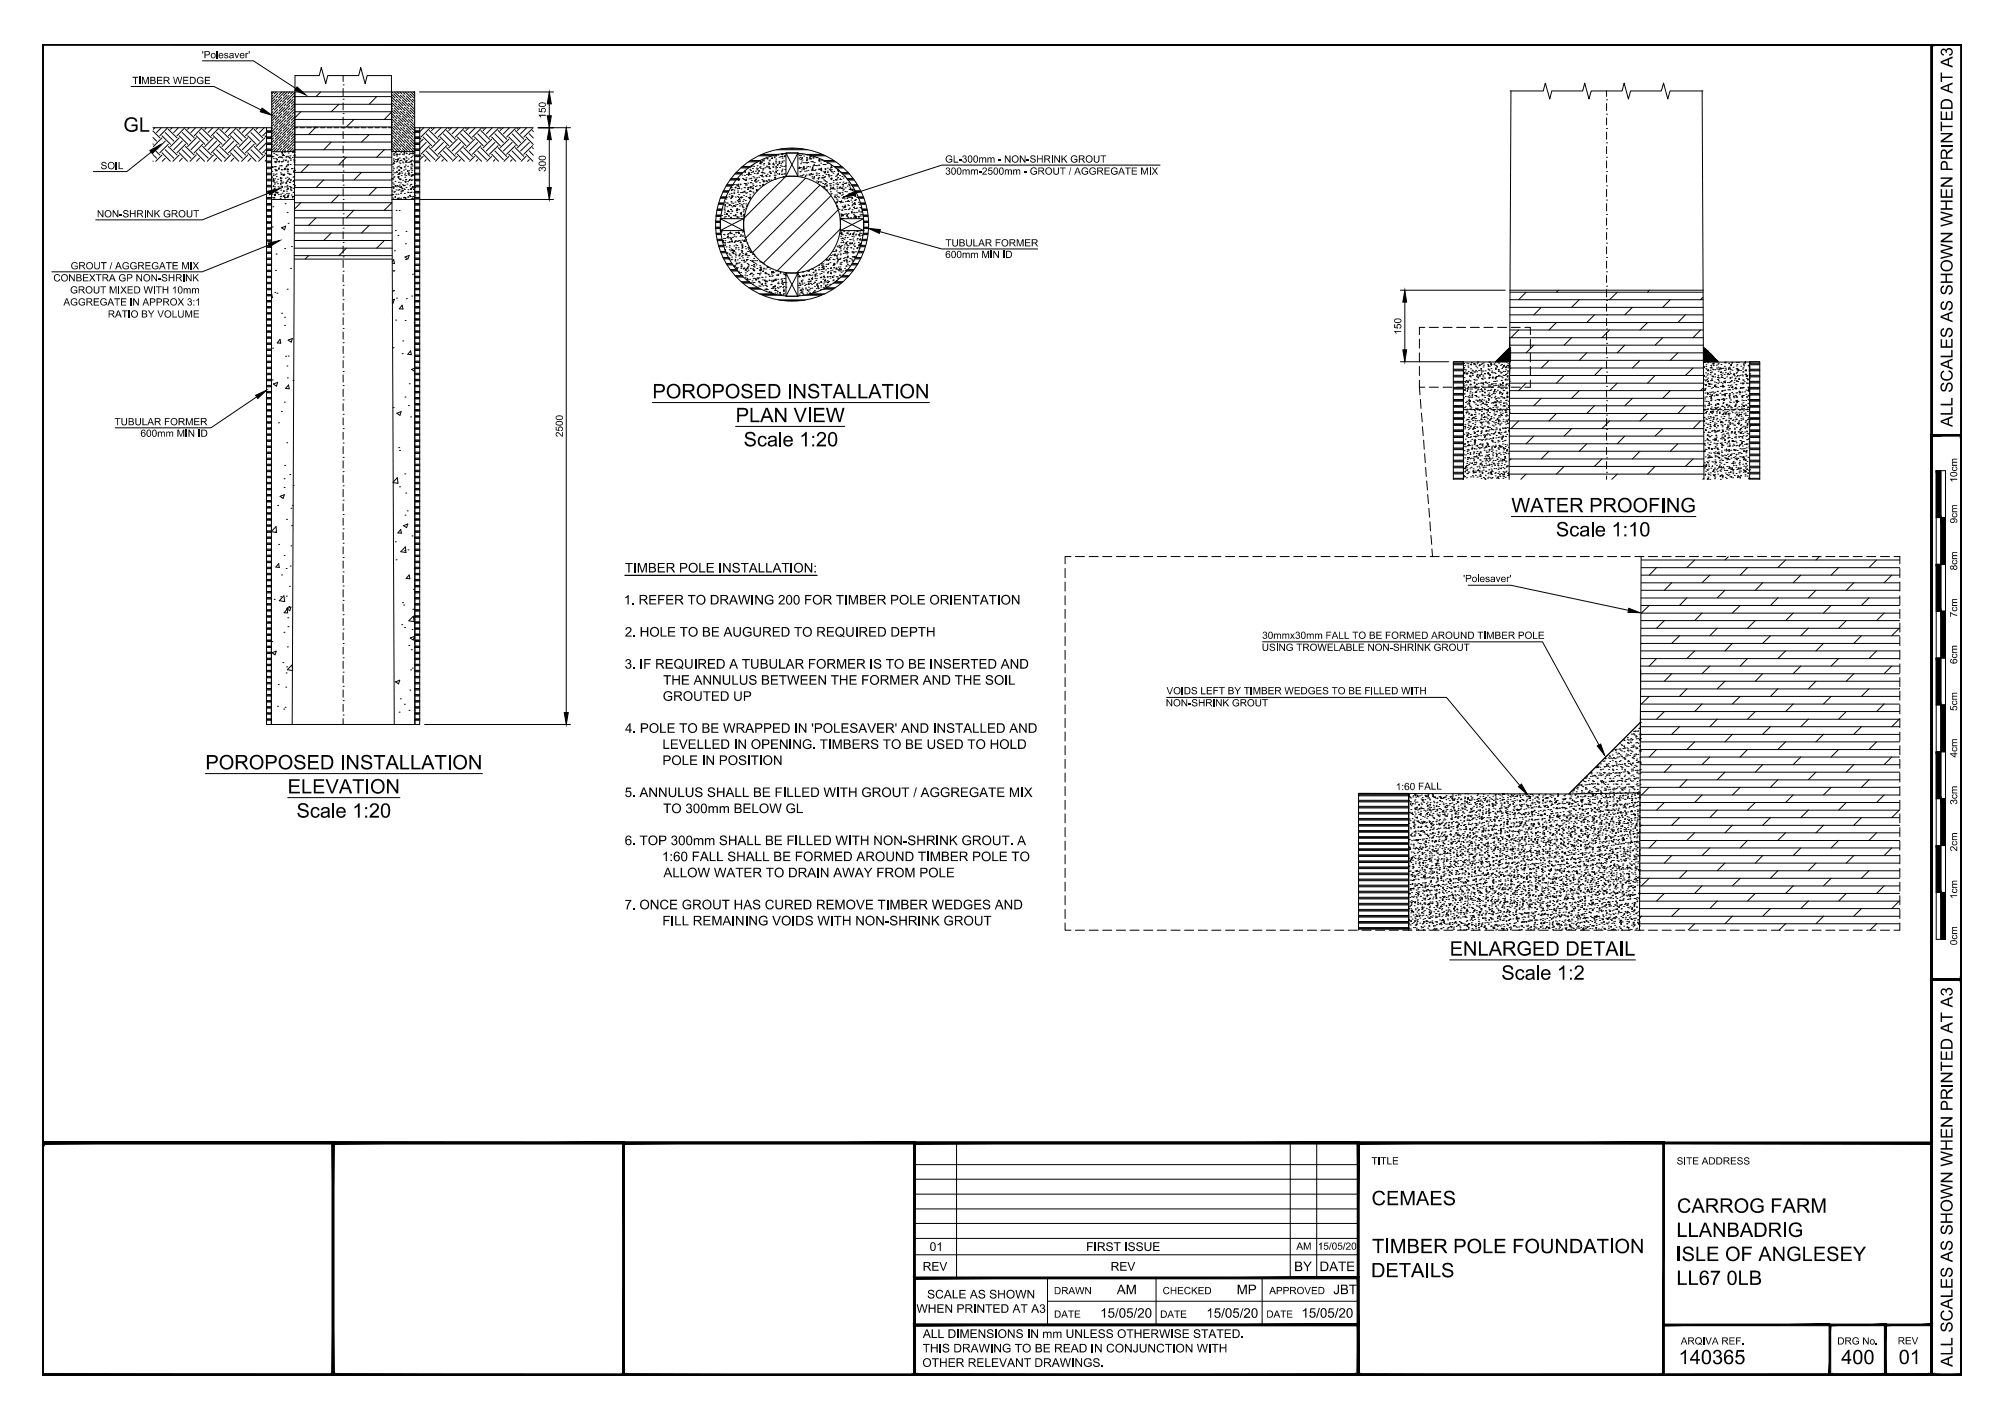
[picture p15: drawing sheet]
<svg xmlns="http://www.w3.org/2000/svg" width="420mm" height="297mm" viewBox="0 0 420 297" stroke-linecap="round" stroke-linejoin="round" font-family="sans-serif">
<defs><g id="words">
<g font-size="4.2">
<text x="25.9" y="27.6">GL</text>
<text x="136.6" y="83.4">POROPOSED INSTALLATION</text>
<text x="154.1" y="88.4">PLAN VIEW</text>
<text x="155.7" y="93.5">Scale 1:20</text>
<text x="316.6" y="107.3">WATER PROOFING</text>
<text x="325.9" y="112.4">Scale 1:10</text>
<text x="43" y="161.2">POROPOSED INSTALLATION</text>
<text x="60.3" y="166.2">ELEVATION</text>
<text x="62.1" y="171.3">Scale 1:20</text>
<text x="303.6" y="200.2">ENLARGED DETAIL</text>
<text x="314.4" y="205.2">Scale 1:2</text>
<text x="287.3" y="252.5">CEMAES</text>
<text x="351.2" y="254">CARROG FARM</text>
<text x="287.4" y="262.5">TIMBER POLE FOUNDATION</text>
<text x="351.1" y="259.1">LLANBADRIG</text>
<text x="287.2" y="267.5">DETAILS</text>
<text x="351.1" y="264.2">ISLE OF ANGLESEY</text>
<text x="351.1" y="269.2">LL67 0LB</text>
<text x="351.6" y="285.7">140365</text>
<text x="385.6" y="285.7">400</text>
<text x="397.7" y="285.7">01</text>
</g>
<g font-size="3.5">
<text x="409" y="89.5" transform="rotate(-90 409 89.5)">ALL SCALES AS SHOWN WHEN PRINTED AT A3</text>
<text x="409" y="286.3" transform="rotate(-90 409 286.3)">ALL SCALES AS SHOWN WHEN PRINTED AT A3</text>
</g>
<g font-size="2.8">
<text x="130.9" y="119.9">TIMBER POLE INSTALLATION:</text>
<text x="130.6" y="126.6">1. REFER TO DRAWING 200 FOR TIMBER POLE ORIENTATION</text>
<text x="130.9" y="133.3">2. HOLE TO BE AUGURED TO REQUIRED DEPTH</text>
<text x="130.8" y="140.1">3. IF REQUIRED A TUBULAR FORMER IS TO BE INSERTED AND</text>
<text x="138.9" y="143.4">THE ANNULUS BETWEEN THE FORMER AND THE SOIL</text>
<text x="138.8" y="146.8">GROUTED UP</text>
<text x="130.9" y="153.5">4. POLE TO BE WRAPPED IN 'POLESAVER' AND INSTALLED AND</text>
<text x="138.8" y="156.9">LEVELLED IN OPENING. TIMBERS TO BE USED TO HOLD</text>
<text x="138.8" y="160.2">POLE IN POSITION</text>
<text x="130.8" y="167">5. ANNULUS SHALL BE FILLED WITH GROUT / AGGREGATE MIX</text>
<text x="138.9" y="170.3">TO 300mm BELOW GL</text>
<text x="130.8" y="177">6. TOP 300mm SHALL BE FILLED WITH NON-SHRINK GROUT. A</text>
<text x="138.7" y="180.4">1:60 FALL SHALL BE FORMED AROUND TIMBER POLE TO</text>
<text x="139" y="183.8">ALLOW WATER TO DRAIN AWAY FROM POLE</text>
<text x="130.8" y="190.5">7. ONCE GROUT HAS CURED REMOVE TIMBER WEDGES AND</text>
<text x="138.7" y="193.8">FILL REMAINING VOIDS WITH NON-SHRINK GROUT</text>
<text x="271" y="266.3">BY</text>
<text x="276.4" y="266.3">DATE</text>
<text x="233.9" y="271.1">AM</text>
<text x="259" y="271.1">MP</text>
<text x="279.3" y="271.1">JBT</text>
<text x="230.4" y="276">15/05/20</text>
<text x="252.7" y="276.1">15/05/20</text>
<text x="272.6" y="276">15/05/20</text>
</g>
<g font-size="2.5">
<text x="194.7" y="262">01</text>
<text x="227.5" y="262">FIRST ISSUE</text>
<text x="193.2" y="266.2">REV</text>
<text x="232.6" y="266.2">REV</text>
<text x="192" y="275">WHEN PRINTED AT A3</text>
<text x="194.2" y="272">SCALE AS SHOWN</text>
<text x="193.3" y="280.3">ALL DIMENSIONS IN mm UNLESS OTHERWISE STATED.</text>
<text x="193.2" y="286.3">OTHER RELEVANT DRAWINGS.</text>
<text x="193.2" y="283.3">THIS DRAWING TO BE READ IN CONJUNCTION WITH</text>
</g>
<g font-size="2.1">
<text x="27.7" y="17.6">TIMBER WEDGE</text>
<text x="42.3" y="12.2">'Polesaver'</text>
<text x="114.3" y="24.8" transform="rotate(-90 114.3 24.8)">150</text>
<text x="21.1" y="35.4">SOIL</text>
<text x="197.9" y="34.1">GL-300mm - NON-SHRINK GROUT</text>
<text x="114.3" y="36" transform="rotate(-90 114.3 36)">300</text>
<text x="198" y="36.6">300mm-2500mm - GROUT / AGGREGATE MIX</text>
<text x="20.3" y="45.5">NON-SHRINK GROUT</text>
<text x="198" y="51.6">TUBULAR FORMER</text>
<text x="11.2" y="58.9">CONBEXTRA GP NON-SHRINK</text>
<text x="14.8" y="56.4">GROUT / AGGREGATE MIX</text>
<text x="198" y="54.1">600mm MIN ID</text>
<text x="13.3" y="64">AGGREGATE IN APPROX 3:1</text>
<text x="14.7" y="61.5">GROUT MIXED WITH 10mm</text>
<text x="22.6" y="66.5">RATIO BY VOLUME</text>
<text x="293.5" y="70.1" transform="rotate(-90 293.5 70.1)">150</text>
<text x="24" y="89.1">TUBULAR FORMER</text>
<text x="29.4" y="91.5">600mm MIN ID</text>
<text x="117.9" y="91.6" transform="rotate(-90 117.9 91.6)">2500</text>
<text x="409.9" y="101.1" transform="rotate(-90 409.9 101.1)">10cm</text>
<text x="409.9" y="109.6" transform="rotate(-90 409.9 109.6)">9cm</text>
<text x="409.9" y="119.5" transform="rotate(-90 409.9 119.5)">8cm</text>
<text x="306.4" y="121.9">'Polesaver'</text>
<text x="409.9" y="129.3" transform="rotate(-90 409.9 129.3)">7cm</text>
<text x="264.3" y="136.4">USING TROWELABLE NON-SHRINK GROUT</text>
<text x="264.4" y="133.8">30mmx30mm FALL TO BE FORMED AROUND TIMBER POLE</text>
<text x="409.9" y="139.1" transform="rotate(-90 409.9 139.1)">6cm</text>
<text x="244.2" y="148">NON-SHRINK GROUT</text>
<text x="244.3" y="145.5">VOIDS LEFT BY TIMBER WEDGES TO BE FILLED WITH</text>
<text x="409.9" y="148.9" transform="rotate(-90 409.9 148.9)">5cm</text>
<text x="409.9" y="158.7" transform="rotate(-90 409.9 158.7)">4cm</text>
<text x="292.3" y="165.6" transform="rotate(-1 292.3 165.6)">1:60 FALL</text>
<text x="409.9" y="168.6" transform="rotate(-90 409.9 168.6)">3cm</text>
<text x="409.9" y="178.4" transform="rotate(-90 409.9 178.4)">2cm</text>
<text x="409.9" y="188.3" transform="rotate(-90 409.9 188.3)">1cm</text>
<text x="409.9" y="198" transform="rotate(-90 409.9 198)">0cm</text>
<text x="287.3" y="243.9">TITLE</text>
<text x="351.2" y="243.9">SITE ADDRESS</text>
<text x="271.6" y="261.8">AM</text>
<text x="276" y="261.8">15/05/20</text>
<text x="220.8" y="271.1">DRAWN</text>
<text x="243.5" y="271.1">CHECKED</text>
<text x="265.9" y="271.1">APPROVED</text>
<text x="220.8" y="276">DATE</text>
<text x="243" y="276.1">DATE</text>
<text x="265.2" y="276">DATE</text>
<text x="352" y="281.6">ARQIVA REF.</text>
<text x="384.8" y="281.6">DRG No.</text>
<text x="397.5" y="281.6">REV</text>
</g>
</g></defs>
<!-- layer: PROPOSED OTHER USER 1 - HIDDEN -->
<g fill="none" stroke="#000" stroke-width=".21">
<path d="M57.2 20l-.3 .2M57.3 19.3l-.3 .3M57.9 19.3l-.5 .4M58.2 19.6l-1.3 1.2M59 19.3l-.6 .6M59.6 19.3l-1.3 1.2M60.1 19.3l-.8 .8M60.1 19.9l-.8 .8M60.6 20l-1.4 1.4M60.7 19.3l-.3 .3M61.3 19.3l-.4 .4M61.5 19.6l-1.4 1.4"/>
<path d="M82 19.8l.7 .7M82.1 19.3l.1 .1M82.5 19.6l.8 .9M82.6 19.3l1.4 1.3M83.2 19.3l.4 .3M83.8 19.3l.3 .3M83.8 19.9l1.5 1.4M84.4 19.9l.4 .4M84.4 19.3l.5 .5M84.9 19.3l1.2 1.2M85.5 19.3l.1 .1M85.8 19.6l.9 .9"/>
<path d="M86 19.3l.9 .8M86.6 19.3l.3 .3M32 30.1l.1 .1M32 33.7l.1 .1M32 28.8l.8 .7M32 32.4l.8 .7M32 27.4l1.5 1.5M32 31l1.5 1.5M33.8 26.8l-1 1M33.9 28.4l1.8 1.8M33.9 32l1.8 1.8M33.9 28.9l-1.8 1.8"/>
<path d="M33.9 32.5l-1.3 1.3M34.6 27.8l1.8 1.7M34.6 31.4l1.8 1.7M34.6 29.5l-1.8 1.9M34.6 33.1l-.6 .7M35.1 26.8l-1.6 1.6M35.2 27.1l1.9 1.8M35.2 30.7l1.9 1.8M35.2 30.2l-1.7 1.8M36.1 26.8l-.4 .3M37.4 26.8l-1 1M37.5 28.4l1.8 1.8"/>
<path d="M37.5 32l1.8 1.8M37.5 28.9l-1.8 1.8M37.5 32.5l-1.3 1.3M38.2 27.8l1.8 1.7M38.2 31.4l1.8 1.7M38.2 29.5l-1.8 1.9M38.2 33.1l-.6 .7M38.7 26.8l-1.6 1.6M38.8 27.1l1.9 1.8M38.8 30.7l1.9 1.8M38.8 30.2l-1.7 1.8M39.6 26.8l-.3 .3"/>
<path d="M41 26.8l-1 1M41.1 28.4l1.8 1.8M41.1 32l1.7 1.8M41.1 28.9l-1.8 1.8M41.1 32.5l-1.3 1.3M41.8 27.8l1.8 1.7M41.8 31.4l1.8 1.7M41.8 29.5l-1.8 1.9M41.8 33.1l-.6 .7M42.3 26.8l-1.6 1.6M42.4 27.1l1.9 1.8M42.4 30.7l1.9 1.8"/>
<path d="M42.4 30.2l-1.7 1.8M43.2 26.8l-.3 .3M44.6 26.8l-1 1M44.7 28.4l1.8 1.8M44.7 32l1.7 1.8M44.7 28.9l-1.8 1.8M44.7 32.5l-1.3 1.3M45.4 27.8l1.8 1.7M45.4 31.4l1.8 1.7M45.4 29.5l-1.8 1.9M45.4 33.1l-.6 .7M45.9 26.8l-1.6 1.6"/>
<path d="M46 27.1l1.9 1.8M46 30.7l1.9 1.8M46 30.2l-1.7 1.8M46.8 26.8l-.3 .3M48.2 26.8l-1 1M48.3 28.4l1.8 1.8M48.3 32l1.7 1.8M48.3 28.9l-1.8 1.8M48.3 32.5l-1.3 1.3M49 27.8l1.7 1.7M49 31.4l1.7 1.7M49 29.5l-1.8 1.9"/>
<path d="M49 33.1l-.6 .7M49.5 26.8l-1.6 1.6M49.6 27.1l1.8 1.8M49.6 30.7l1.8 1.8M49.6 30.2l-1.7 1.8M50.4 26.8l-.3 .3M51.8 26.8l-1.1 1M51.9 28.4l1.8 1.8M51.9 32l1.7 1.8M51.9 28.9l-1.8 1.8M51.9 32.5l-1.3 1.3M52.6 27.8l1.7 1.7"/>
<path d="M52.6 31.4l1.7 1.7M52.6 29.5l-1.9 1.9M52.6 33.1l-.7 .7M53.1 26.8l-1.7 1.6M53.2 27.1l1.8 1.8M53.2 30.7l1.8 1.8M53.2 30.2l-1.8 1.8M54 26.8l-.3 .3M55.4 26.8l-1.1 1M55.5 28.4l.3 .4M55.5 32l.3 .4M55.5 28.9l-1.8 1.8"/>
<path d="M55.5 32.5l-1.3 1.3M55.8 27.7h1.1M55.8 29h1.1M55.8 30.3h1.1M55.8 31.5h1.1M55.8 32.8h1.1M55.8 34.1h1.1M55.8 35.3h1.1M55.8 36.6h1.1M55.8 37.9h1.1M55.8 39.2h1.1M55.8 27.6h1.1"/>
<path d="M55.8 28.8h1.1M55.8 30.1h1.1M55.8 31.4h1.1M55.8 32.6h1.1M55.8 33.9h1.1M55.8 35.2h1.1M55.8 36.4h1.1M55.8 37.7h1.1M55.8 39h1.1M55.8 27.4h1.1M55.8 28.7h1.1M55.8 29.9h1.1"/>
<path d="M55.8 32.5h1.1M55.8 33.7h1.1M55.8 35l1.2 .1M55.8 36.3h1.1M55.8 37.5h1.1M55.8 38.8h1.1M55.8 29.9l-1.5 1.5M55.8 33.4l-.3 .4M55.8 27.6l-.8 .8M56.9 31.2h-1.1l-.8 .8M56.9 37.1l.1-.1v.2h-.1M56.9 34.9l.1-.1v.3"/>
<path d="M56.9 32.8l.2-.1-.1 .2zM56.9 35.9h.1M57 35h.1M57 35.1h.1M57.2 32.8h.1M57.2 37.5l.1-.1v.2zM57.2 23.4l-.3 .2M57.2 26.8l-.3 .2M57.2 30.1l-.3 .3M57.2 36.8h.1M57.2 36.4h.1M57.2 39.7h.1"/>
<path d="M57.3 33.2h.1M57.3 38.9v.2h-.1l.1-.2M57.3 37.7v.3l-.2-.1zM57.3 22.1l-.4 .4M57.3 25.5l-.4 .4M57.3 28.9l-.4 .4M57.3 32.2h.1M57.3 37.8h.1M57.3 34.9h.1M57.3 38.1h.1M57.4 22.6l-.4 .4M57.4 26l-.4 .4"/>
<path d="M57.4 29.4l-.4 .4M57.4 39.5h.1M57.5 38.6h.1M57.5 39.2h.1M57.5 33.8h.1M57.6 37.5h.1M57.6 38.3h.1M57.6 35.5h.1M57.6 36.6h.1M57.6 34h.1M57.6 34.9h.1M57.6 20.7l-.7 .6"/>
<path d="M57.6 24.1l-.7 .7M57.6 27.5l-.7 .7M57.6 30.9l-.7 .7M57.6 35.8h.1M57.7 34.1h.1M57.7 33.2h.1M57.8 32.4h.1M57.8 35.6h.2l-.1 .1zM57.9 36.4h.1M57.9 33.8h.1M57.9 37h.1M57.9 35.8h.1"/>
<path d="M57.9 38.1h.1M58 32.5h.1M58 20.8l-1.1 1.1M58 24.2l-1.1 1.1M58 27.6l-1.1 1.1M58 31l-.7 .8M58.1 33.4v.1h-.1l.1-.1M58.1 38.5h.1M58.2 37.5h.1M58.2 22.9l-1.3 1.3M58.2 26.3l-1.3 1.3M58.2 29.7l-1.3 1.3"/>
<path d="M58.2 39.1h.1M58.2 20.1l-.4 .4M58.2 23.5l-.4 .4M58.2 26.8l-.4 .5M58.2 30.2l-.4 .4M58.3 33h.1M58.3 33.9h.1M58.4 35.2h.1M58.4 39.4h.1M58.4 33.8l.2-.1-.1 .2zM58.4 21.5l-.8 .9M58.4 24.9l-.8 .9"/>
<path d="M58.4 28.3l-.8 .9M58.4 31.7v.1M58.5 35.4h-.2l.1-.1v.1M58.5 34.8h.1M58.5 32.9h.1M58.7 36.2h.1M58.7 39.4h.1M58.7 38.5l.2-.1-.1 .2zM58.7 37.8h.1M58.7 33h.1M58.8 39.8h.1M58.8 37.5h.1"/>
<path d="M58.8 37.2v.1h-.1zM58.8 38.1h.1M58.8 39h.1M58.8 36.6h.1M58.8 34.7h.1M58.8 37.9h.1M58.9 37.3h.1M58.9 33.9h.1M58.9 21.7l-1.5 1.4M58.9 25.1l-1.5 1.4M58.9 28.4l-1.5 1.5M58.9 36.4h.1"/>
<path d="M58.9 32.9h.1M58.9 35.5h.1M59 34.8h.1M59 35.6h.1M59 32h.1M59 33.9h.1M59 20.4l-1.4 1.4M59 23.8l-1.4 1.4M59 27.2l-1.4 1.4M59 30.6l-1.2 1.2M59 32.2h.1M59 33.1h.1"/>
<path d="M59 32l.2-.1v.1zM59.1 38.4h.1M59.1 20.9l-.4 .4M59.1 24.3l-.4 .4M59.1 27.7l-.4 .4M59.1 31.1l-.4 .4M59.1 39.1l.1 .1h-.2l.2-.1M59.2 33.8h.1M59.2 36.5h.1M59.3 38.1h.1M59.3 36.7l.2-.1-.1 .2zM59.3 22.4l-.9 .8"/>
<path d="M59.3 25.8l-.9 .8M59.3 29.2l-.9 .8M59.3 32.3l.1 .3h-.2zM59.3 33.5h.1M59.3 36.7h.1M59.3 40h.1M59.4 32.6h.1M59.5 36.5h.1M59.5 35.6h.1M59.6 31.9h.1M59.6 39.2h.1M59.7 35.3l-.2 .2h.2"/>
<path d="M59.7 35.3v.2M59.7 35.2h.1M59.7 22.5l-1.4 1.4M59.7 25.9l-1.4 1.4M59.7 29.3l-1.4 1.4M59.8 37.3h.1M59.8 21.3l-1.4 1.3M59.8 24.6l-1.4 1.4M59.8 28l-1.4 1.5M59.8 31.4l-.3 .4M59.9 32.8h.1M59.9 32.9h.1"/>
<path d="M59.9 33.5v.2h-.1l.1-.2M59.9 34.8h.2v.1zM59.9 21.8l-.4 .4M59.9 25.1l-.4 .5M59.9 28.5l-.4 .5M60 39.2h.1M60 38.1l.1 .3h-.3zM60.1 39.7h.1M60.1 38.8h.1M60.1 37.9h.1M60.1 37.1h.1M60.1 38h.1"/>
<path d="M60.1 34.5h.1M60.1 35.5h.1M60.1 23.2l-.8 .9M60.1 26.6l-.8 .9M60.1 30l-.8 .9M60.2 36.3h.1M60.2 35.9h.1M60.2 39.2h.1M60.2 35.4h.1M60.2 34h.1M60.2 32.7h.1M60.2 39.5h.2v.1z"/>
<path d="M60.3 33.7h.1M60.3 34.6h.1M60.3 35.6h.1M60.3 35.4l-.2 .2h.2M60.3 35.4v.2M60.3 32.9h.1M60.3 34.4h.1M60.3 37.6h.1M60.4 32h.1M60.4 36.4h.1M60.6 36.6h.1M60.6 33l.1-.1v.2z"/>
<path d="M60.6 23.4l-1.4 1.4M60.6 26.8l-1.4 1.4M60.6 30.1l-1.4 1.5M60.6 38.2h.1M60.6 37.3v.2h-.1zM60.6 39.1h.1M60.7 38.1h.1M60.7 22.1l-1.4 1.4M60.7 25.5l-1.4 1.4M60.7 28.9l-1.4 1.4M60.7 32.6h.1M60.8 34.5h.1"/>
<path d="M60.8 22.6l-.4 .4M60.8 26l-.4 .4M60.8 29.4l-.4 .4M60.8 33.6h.1M60.8 33.3h.1M60.8 36.5h.1M60.8 39.7h.1M60.8 37.7l.2-.1-.1 .2zM60.9 39.9h.1M60.9 39.2h.1M60.9 39.2l.1 .2M61 39.2l-.1 .2h.1"/>
<path d="M61 30.9l-.9 .8M61 20.7l-.9 .8M61 24.1l-.9 .8M61 27.5l-.9 .8M61.1 35.3h.1M61.2 33h.1M61.3 38.1h.1M61.4 39.5h.1M61.4 37.1h.1M61.4 31.8v.1h-.1zM61.4 38.7h.1M61.4 20.8l-1.4 1.4"/>
<path d="M61.4 24.2l-1.4 1.4M61.4 27.6l-1.4 1.4M61.4 31l-.8 .8M61.5 37.8h.1M61.5 33.5h.1M61.5 37.9h.1M61.5 35.9l.1-.1v.1zM61.5 36.1h.1M61.5 37h.1M61.5 32.6h.1M61.5 35.3h.1M61.5 22.9l-1.4 1.4"/>
<path d="M61.5 26.3l-1.4 1.5M61.5 29.7l-1.4 1.5M61.6 34.4h.1M61.6 34h.1M61.6 32.7h.1M61.6 33.6h.1M61.6 38.9h.1M61.6 35.6h.1M61.6 30.2l-.4 .4M61.6 20.1l-.4 .4M61.6 23.5l-.4 .4M61.6 26.8l-.4 .5"/>
<path d="M61.7 31.9h.1M61.7 35.7h.1M61.7 38.9h.1M61.7 32.5h.1M61.7 33.7v.1M61.8 26.8h.5M61.8 21.1l-.8 .7M61.8 24.5l-.8 .7M61.8 27.9l-.8 .7M61.8 31.2l-.6 .6M61.8 21.6l-.8 .8M61.8 25l-.8 .8"/>
<path d="M61.8 28.4l-.8 .8M61.8 20.5h-.1M61.8 22.2l-.9 .9M61.8 23.9h-.1M61.8 25.6l-.9 .9M61.8 27.3h-.1M61.8 29l-.9 .9M61.8 30.7h-.1M62.8 26.8h1M64.2 26.8h1M65.7 26.8h.9M67.1 26.8h1"/>
<path d="M68.5 26.8h1M70 26.8h.9M71.4 26.8h.9M72.8 26.8h1M74.2 26.8h1M75.7 26.8h1M77.1 26.8h.9M78.6 26.8h.9M80 26.8h.9M81.4 26.8h.6M82 30l.7 .7M82 26.5l.7 .8"/>
<path d="M82 23.2l.7 .7M82 31.1l.5 .4M82 29.4l.2 .2M82 27.7l.5 .4M82 26l.2 .2M82 24.3l.5 .4M82 22.6l.2 .2M82 20.9l.5 .4M82 30.5l1.2 1.2M82 28.8l.3 .3M82 27.1l1.2 1.2M82 25.4l.3 .3"/>
<path d="M82 23.7l1.2 1.2M82 22.1l.3 .2M82 20.3l1.2 1.2M82.1 37.3v.2l.1-.2M82.2 38.3h.1M82.2 39.2h.1M82.2 34.4h.1M82.2 28.4l1.4 1.4M82.2 25l1.4 1.4M82.2 21.6l1.4 1.4M82.2 37.5h.1M82.2 35.8h.1"/>
<path d="M82.2 36.6h.1M82.3 35h.1M82.3 37.5h.1M82.3 34.1h.1M82.3 39.1h.1M82.4 32.4h.1M82.4 33.3h.1M82.4 37.1h.1M82.4 33.6h.1M82.4 35.3h.1M82.4 38.6h.1M82.5 36.2h.1"/>
<path d="M82.5 32.1h.1M82.5 34.2h.1v.1zM82.5 29.8l.8 .9M82.5 26.4l.8 .9M82.5 23l.8 .9M82.5 39.4v-.2l-.1 .2h.1M82.5 32.5h.1M82.5 33.8h.1M82.5 37h.1M82.6 29.4l1.4 1.4M82.6 26l1.4 1.4M82.6 22.6l1.4 1.4"/>
<path d="M82.7 31.8h.1M82.7 28.3l.4 .4M82.7 24.9l.4 .5M82.7 21.5l.4 .5M82.7 38h.1M82.7 38.9h.2v.1zM82.8 36.2h.1M82.8 33.4h.1M82.9 31.8l-.1 .1h.1v-.1M82.9 32.3h.1M83 39.8h.1M83 33.9h.1"/>
<path d="M83 30.9l.8 .9M83 27.6l1.4 1.4M83 24.2l1.4 1.4M83 20.8l1.4 1.4M83 32.7h.1M83 35.9h.1M83 39.1h.1M83.1 35.2h.1M83.1 36.1h.1M83.1 32.4l.2-.1-.1 .2zM83.1 38.9h.1M83.2 33.4l.2-.2 .1 .3z"/>
<path d="M83.3 33.8v-.1l-.2 .1h.2M83.3 34.9h.1M83.3 36.5h.1M83.3 29l.8 .8M83.3 25.6l.8 .8M83.3 22.2l.8 .8M83.3 37.1l.3-.1-.1 .2zM83.4 39.8h.1M83.4 37h.1M83.4 39h.1M83.4 28.5l1.5 1.5M83.4 25.1l1.5 1.5"/>
<path d="M83.4 21.8l1.5 1.4M83.5 37.3h.1M83.5 38.2h.1M83.5 36.5h.1M83.5 32.4h.1M83.5 30.9l.4 .4M83.5 27.5l.4 .4M83.5 24.1l.4 .4M83.5 20.7l.4 .4M83.6 34.8h.1M83.6 35.6h.1M83.6 34h.1"/>
<path d="M83.6 39.7h.1M83.6 35.6v.1h-.1zM83.6 33.1h.1M83.6 38.8h.1M83.6 37.5h.1M83.7 32.3h.1M83.7 39.2h.1M83.8 34.2h.1M83.8 35.1h.1M83.8 33.6h.1M83.8 36.4h-.2l.2-.2v.2M83.8 30.1l1.5 1.4"/>
<path d="M83.8 26.7l1.5 1.4M83.8 23.3l1.5 1.4M83.9 35.1h.1M83.9 38.3h.1M83.9 39.2l.2-.2v.3zM83.9 31.9h.1M83.9 37.5l.1 .1h-.2l.2-.1M84 35.3l.1-.1v.1zM84 36h.1M84 33.6h.1M84 36.8h.1M84.1 36.3h.1"/>
<path d="M84.1 31.5l.3 .3M84.1 28.1l.9 .9M84.1 24.7l.9 .9M84.1 21.3l.9 .9M84.3 38.7h.1M84.3 32.3h.1M84.3 40l.1-.1v.1zM84.3 31.1l.6 .7M84.3 27.7l1.4 1.4M84.3 24.3l1.4 1.4M84.3 20.9l1.4 1.4M84.3 37.8h.1"/>
<path d="M84.3 34h.1M84.3 39.5v-.1l-.1 .1h.2M84.4 30.1l.4 .4M84.4 26.6l.4 .5M84.4 23.2l.4 .5M84.4 34.1h.1M84.4 33.2h.1M84.5 38.9h.1M84.5 32.4h.1M84.5 35.6h.1M84.6 39.6h.1M84.6 33.4l.2-.1-.1 .2z"/>
<path d="M84.7 39.7h.1M84.7 35h.1M84.7 36.6h.1M84.7 31.9v.2M84.7 29.3l1.4 1.4M84.7 25.9l1.4 1.4M84.7 22.5l1.4 1.4M84.7 38.8h.1M84.7 31.9l-.1 .1 .2 .1M84.8 37.1h.1M84.8 38h.1M84.8 36.3h.1"/>
<path d="M84.9 35.4h.1M84.9 38.1h.1v.1zM84.9 33.7h.1M84.9 34.6h.1M84.9 32.9h.1M84.9 37.7h.1M85 32h.1M85 36.8h.1M85 37.6h.1M85 30.7l.8 .8M85 27.3l.8 .8M85 23.9l.8 .8"/>
<path d="M85 20.5l.8 .8M85 39.2h.1M85.1 33.1h.1M85.1 33.8v.2h-.2zM85.1 32.2h.1M85.1 33.7h.1M85.1 30.3l1.5 1.4M85.1 26.8l1.5 1.5M85.1 23.5l1.5 1.4M85.1 20.1l1.5 1.4M85.2 29.2l.4 .4M85.2 25.8l.4 .4"/>
<path d="M85.2 22.4l.4 .4M85.2 38.6h.1M85.4 34h.1M85.4 34.8h.1M85.4 38.1h.1M85.4 35.7l.1 .2h-.2zM85.5 39.8h.1M85.5 36.3h.1M85.5 33.3h.1M85.5 36.5h.1M85.5 36.3l.2-.1-.1 .2zM85.5 28.4l1.4 1.3"/>
<path d="M85.5 25l1.4 1.3M85.5 21.6l1.4 1.3M85.6 35.8h.1M85.6 36.7h.1M85.6 32.4h.1M85.7 34h.1M85.8 32.1h.1M85.8 37.6l-.1 .2zM85.8 38.9h.1M85.8 29.8l.9 .9M85.8 26.4l.9 .9M85.8 23l.9 .9"/>
<path d="M85.9 37.5h.1M86 29.4l.9 .9M86 26l.9 .9M86 22.6l.9 .9M86 39.5h.1M86 35h.1M86 32.2h.1M86 35.4h.1M86 38.6h.1M86 38.7h.1M86 33h.1M86 36.7h.1"/>
<path d="M86 31.8h.1M86 28.3l.5 .4M86 24.9l.5 .5M86 21.5l.5 .5M86.1 37h.1M86.1 37.8h.1M86.1 34.4h.2l-.1 .1zM86.1 36.1h.1M86.1 39.7v-.2l-.1 .2h.2M86.1 33.7l.1 .2h-.3zM86.2 34.4h.1M86.2 35.3h.1"/>
<path d="M86.2 39.4h.1M86.2 33.6h.1M86.3 32.7h.1M86.3 35.7h.1M86.3 36.7l.2 .1v-.2l-.2 .2M86.3 31.9h.1M86.3 34.8h.1M86.3 37.7h.1M86.4 39.3h.1M86.4 39.1h.2l-.1 .1zM86.4 30.9l.5 .5M86.4 27.6l.5 .4"/>
<path d="M86.4 24.2l.5 .4M86.4 20.8l.5 .5M86.5 33.7h.1M86.6 36.6h.1M86.6 32.2v-.1l-.2 .1h.2M86.7 29l.2 .2M86.7 25.6l.2 .1M86.7 22.2l.2 .2M86.7 32h.1M86.8 39.3h.1M86.8 39.5v.2h-.2zM86.8 28.5l.1 .1"/>
<path d="M86.8 25.1l.1 .1M86.8 21.8h.1M86.9 38.4h.1M86.9 36.4h.1M86.9 37.8h.1M86.9 34v.1M86.9 32.5l-.2 .1h.2M86.9 27.7h1M86.9 29h1M86.9 30.3h1M86.9 31.5h1M86.9 32.8h1"/>
<path d="M86.9 34.1h1M86.9 35.3h1M86.9 36.6h1M86.9 37.9h1M86.9 39.2h1M86.9 27.6h1M86.9 28.8h1M86.9 30.1h1M86.9 31.4h1M86.9 32.6h1M86.9 33.9h1M86.9 35.2h1"/>
<path d="M86.9 36.4h1M86.9 37.7h1M86.9 39h1M86.9 27.4h1M86.9 28.7h1M86.9 29.9h1M86.9 32.5h1M86.9 33.7h1M86.9 35h1M86.9 36.3h1M86.9 37.5h1M86.9 38.8h1"/>
<path d="M87.9 32.5l.3 .3M87.9 28.9l.3 .3M88.6 29.2l-.7 .6M88.6 32.8l-.7 .6M88.6 32.3l1.5 1.5M88.6 28.7l1.8 1.8M88.8 26.8l-.9 .8M89.3 29.8l-1.4 1.4h-1M89.3 33.4l-.3 .4M89.3 31.6l1.8 1.8M89.3 28l1.8 1.8M89.9 26.9l-1.7 1.8"/>
<path d="M89.9 30.5l-1.7 1.8M89.9 30.9l1.9 1.9M89.9 27.3l1.9 1.9M90.3 26.8l.1 .1M91 26.8l-.6 .5M92.2 29.2l-1.8 1.7M92.2 32.8l-1 1M92.2 32.3l1.5 1.5M92.2 28.7l1.8 1.8M92.4 26.8l-1.3 1.2M92.9 29.8l-1.8 1.8M92.9 33.4l-.4 .4"/>
<path d="M92.9 31.6l1.8 1.8M92.9 28l1.8 1.8M93.5 26.9l-1.7 1.8M93.5 30.5l-1.7 1.8M93.5 30.9l1.9 1.9M93.5 27.3l1.9 1.9M93.8 26.8l.2 .1M94.6 26.8l-.6 .5M95.8 29.2l-1.8 1.7M95.8 32.8l-1 1M95.8 32.3l1.5 1.5M95.8 28.7l1.8 1.8"/>
<path d="M96 26.8l-1.3 1.2M96.5 29.8l-1.8 1.8M96.5 33.4l-.4 .4M96.5 31.6l1.8 1.8M96.5 28l1.8 1.8M97.1 26.9l-1.7 1.8M97.1 30.5l-1.7 1.8M97.1 30.9l1.9 1.9M97.1 27.3l1.9 1.9M97.4 26.8l.2 .1M98.2 26.8l-.6 .5M99.4 29.2l-1.8 1.7"/>
<path d="M99.4 32.8l-1 1M99.4 32.3l1.5 1.5M99.4 28.7l1.8 1.8M99.6 26.8l-1.3 1.2M100.1 29.8l-1.8 1.8M100.1 33.4l-.4 .4M100.1 31.6l1.8 1.8M100.1 28l1.8 1.8M100.7 26.9l-1.7 1.8M100.7 30.5l-1.7 1.8M100.7 30.9l1.8 1.9M100.7 27.3l1.8 1.9"/>
<path d="M101 26.8l.2 .1M101.8 26.8l-.6 .5M103 29.2l-1.8 1.7M103 32.8l-1 1M103 32.3l1.4 1.5M103 28.7l1.8 1.8M103.1 26.8l-1.2 1.2M103.7 29.8l-1.8 1.8M103.7 33.4l-.4 .4M103.7 31.6l1.7 1.8M103.7 28l1.7 1.8M104.3 26.9l-1.8 1.8"/>
<path d="M104.3 30.5l-1.8 1.8M104.3 30.9l1.8 1.9M104.3 27.3l1.8 1.9M104.6 26.8l.2 .1M105.4 26.8l-.6 .5M106.6 29.2l-1.8 1.7M106.6 32.8l-1 1M106.6 32.3l1.4 1.5M106.6 28.7l1.8 1.8M106.7 26.8l-1.3 1.2M107.3 29.8l-1.9 1.8M107.3 33.4l-.4 .4"/>
<path d="M107.3 31.6l1.7 1.8M107.3 28l1.7 1.8M107.9 26.9l-1.8 1.8M107.9 30.5l-1.8 1.8M107.9 30.9l1.8 1.9M107.9 27.3l1.8 1.9M108.2 26.8l.2 .1M109 26.8l-.6 .5M110.2 29.2l-1.8 1.7M110.2 32.8l-1 1M110.2 32.3l1.4 1.5M110.2 28.7l1.5 1.6"/>
<path d="M110.3 26.8l-1.3 1.2M110.9 29.8l-1.9 1.8M110.9 33.4l-.4 .4M110.9 31.6l.8 .9M110.9 28l.8 .9M111.5 26.9l-1.8 1.8M111.5 30.5l-1.8 1.8M111.5 30.9l.2 .3M111.5 27.3l.2 .3M151.5 40h1.2M152 39h1.2M152.2 38.8h1.1"/>
<path d="M152.3 38.7h1.1M152.9 37.7h1.2M153 37.5h1.2M153 39.4h.1M153.1 39.3v.1M153.1 37.4h1.3M153.1 39.9h.1M153.1 39.3h.1M153.2 39.7h.1M153.4 39.7h.1M153.4 38.8h.1M153.7 38.7h.1"/>
<path d="M153.7 39.8h.1M153.9 36.4h1.4M154 39.3l.2-.1-.1 .2zM154 36.3h1.4M154.1 38.7h.1M154.2 36.2h1.4M154.4 39.5h.1M154.4 38.9l.2-.2v.2zM154.4 37.6l.1-.1zM154.5 39.5h.1M154.5 37.8h.1M154.5 38.6h.1"/>
<path d="M154.6 37.4h.2l-.1 .1zM154.6 39h.1M154.7 37.7h.1M154.8 37.5h.1M154.9 39.5v-.1l-.1 .1h.1M155 38.6h.1M155 38.7h.1M155.1 35.2h1.6M155.2 39.6h.1M155.3 35h1.6M155.4 36.7h.1M155.5 37.4h.1"/>
<path d="M155.5 34.9h1.6M155.7 37.5h.1M155.8 39.3h.1M155.9 37.6h.1M155.9 38.4h.1M155.9 36.7h.1M155.9 35.9h.1M156 39.3h.1M156 36.1h.1M156 35.8l-.1 .1M156 37.8h.1M156.1 38.8h.1"/>
<path d="M156.1 38.5l.2-.1-.1 .2zM156.2 37.3h.1M156.3 37.6l.1 .2h-.2l.2-.2M156.4 36.5h.1M156.4 38.7h.1M156.6 38.4h.1M156.6 39.3h.1M156.7 39.3h.1M156.7 39.5l-.1 .2h.1v-.2M156.7 36.1h.1M156.7 33.9h2M156.7 36.4h.3"/>
<path d="M156.8 36.4l.2-.2v.3M156.9 37.5h.1M156.9 36.5l-.1 .2-.1-.1h.2M157 33.7h1.9M157 40h.1M157 35.6h.1M157 35.1h.1M157.1 39.1h.1M157.1 39.3l.2 .1v-.3l-.2 .2M157.1 38.3h.1M157.2 36.6h.1M157.2 37.4h.1"/>
<path d="M157.2 35.7h.1M157.2 33.6h2M157.3 34.9h.1M157.3 38.3h.1M157.3 37.3h.1M157.3 36.2h.1M157.3 34.8l.2-.1v.2zM157.4 37.8h.1M157.6 39.2h.1M157.6 35.3h.1M157.6 38.5h.1M157.6 39.5l.2-.1v.2z"/>
<path d="M157.7 34.5h.1M157.7 38.8h.1M157.7 37h.1M157.8 35.9v.1h-.1zM157.8 34.9h.1M157.9 37.3h.1M158 36.3h.1M158.1 37.8l.1 .1M158.2 39.1h.1M158.2 37.8l-.1 .1h.1M158.2 38.1h.1M158.2 37.5h.1"/>
<path d="M158.2 35.9h.1M158.2 37.6h.2v.1zM158.4 38.9h.1M158.4 39.8h.1M158.4 35.2h.1M158.4 38.1h.1M158.5 36.4h.1M158.5 37.3h.1M158.5 39.9h.1M158.5 35.6h.1M158.5 39.7l.1 .1h-.2zM158.6 34.7h.1"/>
<path d="M158.6 36.3h.1M158.7 35.3h.1M158.7 36.2h.1M158.7 37.8h.1M158.9 35.8l.1-.1v.2zM158.9 37.1h.1M158.9 32.6h2.8M159.1 38.9h.1M159.1 35.1h.1M159.1 38.3h.1M159.2 38.9h.1M159.2 34.9h.1"/>
<path d="M159.2 36.7h.1M159.3 34.3h.1M159.3 35.3h.1M159.3 32.5h3M159.3 34.1v.1h-.1zM159.3 33.7l.1 .3h-.2zM159.5 34l.2-.1-.1 .1zM159.6 36.2h.1M159.6 37.6h.1M159.6 32.3h3.5M159.6 36l.1 .2M159.7 38.8h.1"/>
<path d="M159.7 36l-.2 .2h.2M159.7 38.7h.1M159.7 33.6h.1M159.7 35.6h.1M159.7 36.9h-.2l.2-.2v.2M159.8 37.9h.1M159.8 35.3h.1M159.8 38.7l.1-.1v.1zM159.8 36.2h.1M159.8 37h.1M159.8 38.9h.1M159.8 35.4h.1"/>
<path d="M159.9 34.5h.1M159.9 33.7h.1M160 33.3h.1M160 34.2h.1M160 38.1v-.2l-.1 .2h.1M160 36.3h.1M160.1 37.9h.1M160.2 35.1h.1M160.4 36.8l.2-.1-.1 .2zM160.5 37.8h.1M160.5 36.9h.1M160.6 35h.1"/>
<path d="M160.6 34.8h.1M160.6 38h.1M160.6 33.2h.1M160.7 33.3h.1M160.7 36.5h.1M160.9 34.1h.1M160.9 37.6h.1M161 35l.1-.1v.2zM161 37.8h.1M161.1 36.9h.1M161.1 33.7h.1M161.1 35.2h.1"/>
<path d="M161.1 36.1h.1M161.1 35.3h.1M161.1 34.2v.2h-.1zM161.1 34.4h.1M161.1 36.8h.1M161.2 33.5h.1M161.2 35.9h.1M161.2 35.3h.1M161.4 36.3h.1M161.4 37.7h.1M161.4 36.2l.1 .1h-.1M161.5 36.2l-.1 .1"/>
<path d="M161.6 33.1h.1M161.6 33.1h.2l-.1 .1zM161.8 34.9h.1M161.8 35.9h.1M161.9 35.1h.1M162 34.5h.1M162 34.2l.1 .2h-.2zM162.1 36.7h.1M162.1 32.7h.1M162.2 33h.1M162.2 36.2h.1M162.2 37.3h.2v-.2l-.2 .2"/>
<path d="M162.3 37.5h.1M162.4 36.7h.1M162.4 35.9h.1M162.4 33.7h.1M162.5 34.2h.1M162.5 35h.1M162.5 34.8h.1M162.5 35.4h.1M162.5 33.3h.1M162.5 33.9h.1M162.5 36l.2-.1-.1 .2zM162.5 32.5h.1"/>
<path d="M162.6 32.7v-.2l-.1 .1 .1 .1M162.7 35.1h.1M162.7 31.4h6.4M162.8 35.7h.1M162.8 36.4h.1M162.9 32.5h.1M162.9 34.4l.1 .2h-.2zM163.1 33.8h.1M163.1 34.2l.2-.1v.1zM163.2 32.9h.1M163.3 35.1h.1M163.3 36.3v.2h-.1l.1-.2"/>
<path d="M163.4 34.7h.1M163.5 32.8h.1M163.5 34.3h.1M163.6 31.2h4.6M163.6 32.8h.1M163.6 36h.1M163.7 36.5h.1M163.7 34.8h.1M163.7 35.7h.1M163.7 32.3h.2v.1zM163.8 34h.1M163.8 33.8h.1"/>
<path d="M163.8 33.1h.1M163.8 32.9h.1M163.8 35.4h.1M163.9 32.3h.1M164.1 33.7h.1M164.1 36.4h.1M164.1 37.1l.1-.1v.1M164.2 34.8h.1M164.3 32.5h.1M164.3 36.4h.1M164.4 35.5h.1M164.5 32.8h-.2l.1-.1v.2"/>
<path d="M164.6 34.7v.1M165.6 31.1h.6M167.1 32.3h.1M167.1 32.1h.1M167.1 32.1l.1 .3M167.3 33.3h.1M167.3 35.3h.1M167.4 32.5h.2l-.1 .1zM167.5 35v.3l-.2-.1zM167.5 36.8h.1M167.5 33h.1M167.6 36h.1"/>
<path d="M167.6 35.1h.1M167.7 33.4h.1M167.7 34.3h.1M167.7 32.6h.1M167.8 36.9h.1M167.8 34h.1M167.9 35.6h.1M168 32.3h.1M168 33.5h.1M168 36.7h.1M168 33.1v-.1l-.1 .1h.2M168.1 35.2h.1"/>
<path d="M168.2 35h.1M168.2 36.6h.1M168.3 34.1h.1M168.3 35.4l.2-.1-.1 .2zM168.3 32.7h.1M168.4 34.9v.2h-.1zM168.5 35.9h.1M168.6 34.1h.1M168.7 35.3h.1M168.7 32.3h3.5M168.7 36.8l.1 .2h-.2l.2-.2M168.9 36.7h.1"/>
<path d="M168.9 35h.1M168.9 35.8h.1M168.9 33.1h.1M168.9 34h.1M168.9 33.5l.1 .1 .1-.1-.2 .1M168.9 34.2h.1M169 32.5h.1M169 33.3h.1M169.2 34.9h.1M169.2 34h.1M169.2 35.7h.1M169.4 36.7h.1"/>
<path d="M169.4 33.3h.1M169.4 36.5h.1M169.4 32.5h3.1M169.5 33h.1M169.6 36.7h.1M169.6 35h.1M169.7 32.7h.1M169.8 33.9h.1M169.8 32.6l-.1 .2h.2v-.2M169.8 36.4h.2v.1zM169.9 33.1v.2h-.2zM170 37h.1"/>
<path d="M170 32.6h2.8M170.1 36.6h.1M170.1 35.4h.1M170.1 33.8h.1M170.1 37.3h.1M170.1 35.6h.1M170.2 36.5h.1M170.2 35.4v.3l-.2-.1 .2-.2M170.2 34.8h.1M170.2 35.6h.1M170.3 34h.1M170.3 33.1h.1"/>
<path d="M170.3 35.1l-.2 .1zM170.4 37.5h.1M170.4 34.6l.2-.1-.1 .2zM170.5 32.9h.1M170.5 34.1h.1M170.6 35.7h.1M170.6 37.1v-.1l-.1 .1h.1M170.8 35.6h.1M170.8 34.7h.1M170.9 36.7h.1M170.9 33h.1M170.9 36.2h.1"/>
<path d="M171 37.9h.1M171.1 36.4h.1M171.1 34.7h.1M171.3 38.2h.1M171.3 37.4h.2l-.1 .1zM171.4 38h.1M171.4 37.2h.1M171.4 33.7h.1M171.4 34.6h.1M171.4 35.4h.1M171.5 35.5h.1M171.5 36.3h.1"/>
<path d="M171.5 34.6h.1M171.5 36.8h.1M171.6 33.8h.1M171.6 33.6h.1M171.6 33.4l.1-.1v.2zM171.7 35.4h.1M171.8 38.1h.1M171.9 34.2h.1M171.9 38.1h.1M171.9 35.8h.1M171.9 35.6l.2-.1v.2zM172 37.3h.1"/>
<path d="M172 35.2l.1 .2-.2-.1 .2-.1M172.1 33.6h.1M172.2 39h.1M172.3 36.8h.1M172.3 37.3l.1-.2-.1 .2M172.3 38.4h.1M172.4 34.5h.1M172.4 36h.1M172.4 39.2h.1M172.5 37.7h.1M172.5 34.5h.1M172.5 33.6h2"/>
<path d="M172.6 37.2h.1M172.6 39.5h.1M172.7 38.7h.1M172.7 36.2h.1M172.7 37h.1M172.7 37.8h.1M172.7 36.1l.2-.2v.2zM172.7 33.7h-.1l.1 .1v-.1M172.7 39l.1 .2h-.2zM172.8 35.3h.1M172.8 35.5h.1M172.8 34.5h.1"/>
<path d="M172.8 33.7h2M172.8 38.4l.2 .1v-.1l-.2 .1M172.9 38h.1M173 36.5h.1M173 39.8h.1M173.1 38.1h.1M173.1 33.9h1.9M173.2 39.8h.1M173.2 38.7l.1 .3-.3-.1 .3-.2M173.3 34.2h.1M173.3 35.2h.1M173.3 36.2h.1"/>
<path d="M173.3 35.9h.1M173.5 36.6l.1-.1v.2zM173.6 37h.1M173.6 36.8h.1M173.7 38.5h.1M173.8 39.8h.1M173.8 38.8h.1M173.8 35.4l.1 .2M173.9 35.7h.1M173.9 38.9h.1M173.9 35.4l-.1 .1h.1M173.9 39.3h.1"/>
<path d="M173.9 35.1h.1M174 38.5h.1M174 39.5h.1M174 37.4h.1M174 37.6h.1M174.1 35.9h.1M174.1 36.8h.1M174.1 34.8l.2-.1-.1 .1zM174.1 35.1h.1M174.1 35.6h.1M174.2 36h.1M174.2 37.5v-.2l-.1 .1 .2 .1"/>
<path d="M174.4 39.5l.1-.1v.2zM174.5 38.7h.1M174.5 38.2h.1M174.5 36.3h.1M174.5 39.5h.1M174.5 37.8h.1M174.6 39.2v.2l-.2-.1zM174.7 35.9h.1M174.7 34.9h1.6M174.8 39.6h.1M174.9 35h1.5M175 36.9h.1"/>
<path d="M175 37.6h.2l-.1 .1zM175 38.5h.1M175.1 35.2h1.5M175.2 37.7h.1M175.2 36.8h.1M175.2 39.2h.1M175.3 38.3h.1M175.3 36.6h.1M175.3 37.5h.1M175.3 39.5h.1M175.4 35.8h.1M175.4 35.5h.1"/>
<path d="M175.4 38.7h.1M175.4 36.5l.2-.2v.2zM175.5 38.6h.1M175.5 37.2h.1M175.5 35.6h.1M175.6 35.6l.1 .1M175.8 39.4l.2-.2v.2zM175.8 35.7l-.2 .1 .1 .1 .1-.1M175.8 36.7h.1M175.8 38.3h.1M176 36h.1M176 39.2h.1"/>
<path d="M176.1 37.6v-.1l-.2 .1h.2M176.1 37.6h.1M176.2 36.2h1.4M176.3 37h.1M176.3 36.3h1.4M176.4 39.4h.1M176.4 38.6h.1M176.4 39.5h-.1l.1-.1v.1M176.5 39h.1M176.5 39.8h.1M176.5 36.4h1.4M176.5 38.7l.2-.1-.1 .1z"/>
<path d="M176.6 38.1h.1M176.6 37.3h.1M176.7 39.6h.1M176.9 38.4h.1M176.9 36.9h.1M177 39.3h.1M177.1 38.4h.1M177.2 38.3h.1M177.4 37.4h1.3M177.4 39h.1M177.5 37.5h1.3M177.6 37.7h1.3"/>
<path d="M177.7 38.3h.1M177.7 38.7h.1M177.8 39.7h.1M177.9 38.8h.1M178 39.2h.1M178 39.7l.2-.1-.1 .2zM178 39.7h.1M178.2 39.5l-.1 .2h.2l-.1-.2M178.3 38.7h1.2M178.4 39.9h.1M178.4 38.8h1.2M178.5 39.8l.2-.2v.2z"/>
<path d="M178.5 39h1.2M178.9 40h.1M179.1 40h1.1M55.8 40.4h1.1M55.8 41.7h1.1M55.8 43h1.1M55.8 44.2h1.1M55.8 45.5h1.1M55.8 46.8h1.1M55.8 48h1.1M55.8 49.3h1.1M55.8 50.5h1.1"/>
<path d="M55.8 51.8h1.1M55.8 53.1h1.1M55.8 54.4h1.1M55.8 55.6h1.1M55.8 56.9h1.1M55.8 58.2h1.1M55.8 59.4h1.1M55.8 40.3h1.1M55.8 41.5h1.1M55.8 42.8h1.1M55.8 44.1h1.1M55.8 45.3h1.1"/>
<path d="M55.8 46.6h1.1M55.8 47.9h1.1M55.8 49.1h1.1M55.8 50.4h1.1M55.8 51.7h1.1M55.8 53h1.1M55.8 54.2h1.1M55.8 55.5h1.1M55.8 56.8h1.1M55.8 58h1.1M55.8 59.3h1.1M55.8 40.1h1.1"/>
<path d="M55.8 41.4h1.1M55.8 42.6h1.1M55.8 43.9h1.1M55.8 45.2h1.1M55.8 46.4h1.1M55.8 47.7h1.1M55.8 49h1.1M55.8 50.2h1.1M55.8 51.5h1.1M55.8 52.8h1.1M55.8 54.1h1.1M55.8 55.3h1.1"/>
<path d="M55.8 56.6h1.1M55.8 57.9h1.1M55.8 59.1h1.1M56.9 40.7h.1M57 47.5h.1M57.1 41.4h.1M57.1 43.3h.1M57.2 41.7h.1M57.3 41.4h.1M57.4 40.9h.1M57.4 41.7h.1M57.4 40.8l.3 .1-.1-.3-.1 .2"/>
<path d="M57.5 40h.1M57.7 56.6h.1M57.7 40.8v.2h-.1zM57.7 40.3h.1M57.7 40.4h.1M57.8 53.2h.1M57.9 40.2h.1M58.1 40.4l.1-.1v.2zM58.3 40.8h.1M58.6 41.7h.1M58.7 41.5h.1M58.7 41.1h.1"/>
<path d="M58.7 40.7h.1M58.8 41.1h.1M59 47.7l.8-.3-.2 .7zM59.1 40.5h.1M59.3 40.1h.1M59.3 41.1h.1M59.5 41.1v-.1l-.1 .1h.1M59.6 41.4l.2-.1-.1 .2zM59.6 40.8h.1M59.6 52.1h.1M59.7 42.7h.1M60 40h.1"/>
<path d="M60 40.5h.1M60 41.4h.1M60.1 44.5h.1M60.2 41.2l.2-.1v.2zM60.3 40.9h.1M60.4 46.8h.1M60.4 40.5h.1M60.9 56.2h.1M61 40.9h.1M61 51.6h.1M61.2 41.7h.1M61.3 41.1h.1"/>
<path d="M61.3 41.1l-.1 .2h.2M61.3 41.1v.2M61.4 40.3h.1M82.1 40h.1M82.1 40.8l.2-.1-.1 .2zM82.2 41.4h.1M82.2 54.8l.3-.4 .1 .8-.4-.1M82.3 40.8h.1M82.3 41.7h.1M82.4 56.8h.1M82.5 40.3h.1M82.5 56.7h.1"/>
<path d="M82.6 40.1h.1M82.6 52.5h.1M82.8 48.3h.1M82.8 41.1l.1 .2h-.2zM82.9 40.7h.1M83 44.1h.1M83.2 41.6h.1M83.3 40.7h.1M83.3 41.5h.1M83.3 49.3h.1M83.5 41.5h.1M83.6 44.1h.1"/>
<path d="M83.7 41.8h.1M83.9 40.6h.1M83.9 41.5h.1M84 40.2h.1M84 40h.1M84.7 41.4h.1M84.7 41.3v.1h-.1zM84.7 40.5h.1M84.8 41.4h.1M84.8 53.8l.9-.3-.3 .8zM84.9 41.6h.1M84.9 51.1h.1"/>
<path d="M84.9 54.4h.1M85 48.5h.1M85.3 40.3h.1M85.4 41.3h.1M85.5 41.3h.1M85.5 40.3h.1M85.8 41l.2-.1-.1 .2zM86 40.3h.1M86 41.2h.1M86.1 40.3h.1M86.2 41.6h.1M86.4 57.4h.1"/>
<path d="M86.4 41.1h.1M86.5 41.4v.2h-.1zM86.7 40.3h.1M86.9 41h.1M86.9 40.4h1M86.9 41.7h1M86.9 43h1M86.9 44.2h1M86.9 45.5h1M86.9 46.8h1M86.9 48h1M86.9 49.3h1"/>
<path d="M86.9 50.5h1M86.9 51.8h1M86.9 53.1h1M86.9 54.4h1M86.9 55.6h1M86.9 56.9h1M86.9 58.2h1M86.9 59.4h1M86.9 40.3h1M86.9 41.5h1M86.9 42.8h1M86.9 44.1h1"/>
<path d="M86.9 45.3h1M86.9 46.6h1M86.9 47.9h1M86.9 49.1h1M86.9 50.4h1M86.9 51.7h1M86.9 53h1M86.9 54.2h1M86.9 55.5h1M86.9 56.8h1M86.9 58h1M86.9 59.3h1"/>
<path d="M86.9 40.1h1M86.9 41.4h1M86.9 42.6h1M86.9 43.9h1M86.9 45.2h1M86.9 46.4h1M86.9 47.7h1M86.9 49h1M86.9 50.2h1M86.9 51.5h1M86.9 52.8h1M86.9 54.1h1"/>
<path d="M86.9 55.3h1M86.9 56.6h1M86.9 57.9h1M86.9 59.1h1M149.9 46.6h1M149.9 47.9h1M149.9 46.4h1M149.9 47.7h1M149.9 46.3h1M149.9 47.6h1M150 45.3h1M150 45.2h1"/>
<path d="M150 48.9h1M150 49.1h1M150 49h1M150 45h1M150.1 44.1h1.1M150.2 43.9h1M150.2 50.1h1M150.2 50.4h1.1M150.2 50.2h1M150.2 43.8h1M150.4 42.8h1.1M150.5 42.6h1"/>
<path d="M150.5 51.4h1M150.5 51.5h1.1M150.6 51.7h1M150.6 42.5h1M150.9 41.5h1M150.9 41.4h1.1M150.9 52.7h1.1M150.9 52.8h1.1M150.9 48.5l.2-.1-.2 .2M151 41.2h1M151 53h1.1M151.2 45.1h.1"/>
<path d="M151.2 48.4v.2h-.1l.1-.2M151.4 40.3h1.1M151.4 53.9h1.2M151.5 40.1h1.1M151.5 50.8h.1M151.5 54.1h1.1M151.5 49.1h.1M151.5 50h.1M151.5 50.5v-.2l-.1 .2h.2M151.6 54.2l1.2 .1 .1-.2-.2 .1M151.6 43.8h.1M151.7 45.7h.1"/>
<path d="M151.7 43.6h.1M151.7 45.5h.1M151.7 42.8h.1M151.7 49.2h.1M151.7 44.9h.1M151.8 44h.1M151.8 44.5h.1M151.8 50.9h.1M151.8 42.3h.1M151.8 43.2h.1M151.8 51.4l.2-.1-.1 .1zM151.8 50h.1"/>
<path d="M151.8 50.4h.1M151.8 52.3l.1 .1M151.9 42.8l.1 .2h-.2l.2-.2M152 45.4h.1M152 41.7h.1M152.1 51.7h.1M152.1 55.2h1.2M152.1 42.5h.1M152.1 44.8l.2-.1v.2zM152.2 44.9l.1-.1v.1zM152.2 53h.1M152.2 55.3h1.2"/>
<path d="M152.2 41.2l.1 .2h-.3zM152.3 43.3h.1M152.3 49.7h.1M152.3 53h.1M152.3 55.5h1.2M152.3 42.5h.1M152.3 49.1h.1M152.4 50.8h.1M152.4 49.5l.2-.1-.1 .2zM152.5 48.9h.1M152.5 49.9h.1M152.5 45.2h.1"/>
<path d="M152.6 44.1v.2h-.3zM152.6 45.3h.1M152.6 54h.1M152.6 44.4h.1M152.6 41.2h.1M152.7 53.2h.1M152.7 42.9h.1M152.7 52.3h.1M152.7 40.7h.1M152.7 50.8h.1M152.7 51.8h.1M152.7 53.4h.1"/>
<path d="M152.7 43l.2-.1v.2zM152.8 50.6h.1M152.8 51.5h.1M152.8 49.8h.1M152.9 48.9h.1M152.9 48.7l.1-.1v.2zM152.9 56.5h1.3M153 44.7h.1M153 45.6h.1M153 53.5h.1M153 43.9h.1M153 41.6h.1"/>
<path d="M153 52.5h.1M153 45.5h.1M153.1 43.1h.1M153.1 54.4h.1M153.1 56.6h1.2M153.1 41.4h.1M153.1 42.2h.1M153.1 48.9h.1M153.1 52.2h.1M153.1 40.5h.1M153.1 42.5h.1M153.1 45.7h.1"/>
<path d="M153.2 50.5h.1M153.2 56.8h1.3M153.2 41h.1M153.2 44.2h.1M153.2 50.6h.1M153.2 53.8h.1M153.2 50.6l.2-.1v.2M153.2 50.6l.2 .1M153.2 50.1v-.2l-.2 .2h.3M153.3 43.3h.1M153.3 44.3h.1M153.3 54.3h.1"/>
<path d="M153.3 41.2l.1-.1v.2zM153.3 52.4l.2-.1-.1 .2zM153.4 53l.2-.3v.3zM153.4 41.1l.1 .1v-.1h-.1M153.4 49.7h.1M153.5 42.6h.1M153.6 45.2h.1M153.6 53.1h.1M153.7 52.5h.1M153.7 40.6h.1M153.7 51.5h.1M153.7 40.3h.1"/>
<path d="M153.7 49.1h.1M153.7 52.4v.2h-.1zM153.7 45.8h.1M153.7 50.8h.1M153.7 43.1h.1M153.7 49.5h.1M153.7 52.7h.1M153.7 43l.1 .2h-.1l.1-.2M153.7 55.8l.2-.1v.2h-.2M153.9 45.2h.1M153.9 55.5h.1M153.9 43.3h.1"/>
<path d="M153.9 55.8h.1M153.9 50.5h.2l-.1 .1zM154 54.7h.1M154 42.3h.1M154 53.3h.1M154 57.7h1.3M154 53h.1M154 53.8h.1M154 41.3h.1M154 52.2h.1M154 42.9h.1M154 54.3l.1 .2h-.1l.1-.2"/>
<path d="M154.1 51.3h.1M154.1 48.7h.1M154.1 51.8h.1M154.1 49.6h.1M154.1 50.5h.1M154.1 53.5h.1M154.1 57.9h1.4M154.1 45.1v-.2l-.1 .2h.2M154.2 48.8h.1M154.2 56h.1M154.2 44.2h.1M154.2 55.1h.1"/>
<path d="M154.2 55.2h.2l-.1 .1zM154.2 58h1.5M154.2 44l.2-.1v.2zM154.3 45.4h.1M154.3 43.7h.1M154.3 44.5h.1M154.3 50.5h.1M154.3 51.4h.1M154.3 43.9h.1M154.4 42.8h.1M154.4 45.6h.1M154.4 42h.1"/>
<path d="M154.4 54.4h.1M154.4 56.4v-.2l-.1 .2h.2M154.5 40.3h.1M154.5 41.1h.1M154.5 56.1h.1M154.5 40h.1M154.5 48.7l.2-.1v.2zM154.6 42.3h.1M154.6 50.5h.1M154.6 51.9h.1M154.6 55.1h.1M154.6 41.4h.1"/>
<path d="M154.6 52.3h.1M154.6 42.2h.1M154.6 45.5h.1M154.6 48.7h.1M154.7 56.8h.1M154.7 40.7h.1M154.7 43.9h.1M154.7 50.4h.1M154.7 53.6h.1M154.7 41.8h.3l-.1-.2-.2 .2M154.8 57.1h.1M154.8 48.8v.1h-.1l.1-.1"/>
<path d="M154.8 53.4l.2-.1-.1 .2zM154.8 55h.1M154.8 42.6h.1M154.9 43.1h.1M154.9 54.1h.1M154.9 42.2l.2-.1-.1 .1zM154.9 53.2h.1M155 50.5h.1M155 49.5h.1M155.1 40.3h.1M155.1 49.2h.1M155.1 50.8l.1-.1v.1z"/>
<path d="M155.1 44.7l.2-.2v.2zM155.1 50.8h.1M155.1 41.4l.1-.1 .1 .1zM155.1 57.1h.1M155.1 45h.1M155.1 55.9h.1M155.2 56.2h.1M155.2 55.4h.1M155.2 45.3h.1M155.2 42.8h.1M155.2 49.2h.1M155.2 52.5h.1"/>
<path d="M155.2 55.7h.1M155.2 59h1.6M155.3 53.7h.1M155.3 54.5h.1M155.3 41.3h.1M155.3 51.3h.1M155.3 55.8h.1M155.3 52.8h.1M155.3 40.3h.1M155.3 52h.1M155.3 41.4h.1M155.4 50.3h.1"/>
<path d="M155.4 51.1h.1M155.4 57.7h.1M155.4 43h.1M155.4 52.7l.1-.1 .1 .1zM155.4 49.4h.1M155.4 51.9h.1M155.4 59.1h1.6M155.4 51.6l.2-.1v.1zM155.5 48.6h.1M155.5 53.5h.1M155.5 40.3h.1v.1zM155.5 54h.1"/>
<path d="M155.6 42.2h.1M155.6 53.1h.1M155.6 43.2v.1h-.1l.1-.1M155.6 44.4h.1M155.6 45.2h.1M155.6 59.3h1.7M155.6 43.5h.1M155.6 49.4h.1M155.7 42.7h.1M155.7 48.5h.1M155.7 44h.1M155.7 56.3l.2-.1-.1 .1z"/>
<path d="M155.7 41h.1M155.7 41.8h.1M155.7 45.6h.1M155.8 40.1h.1M155.8 44.9h.1M155.8 54.5h.1M155.8 45h.1v.1zM155.8 43.9h.1M155.8 54.9h.1M155.8 56.1h.1M155.9 40h.1M155.9 54.5v.2l-.1-.1 .1-.1"/>
<path d="M155.9 40.3h.1M155.9 50.3h.1M155.9 50.6h.1M155.9 45.1v.2M156 50.5h-.3l.2-.2 .1 .2M156 57.6h.1M156.1 56.7h.1M156.1 51.6h.1M156.1 54.9h.1M156.1 58.1h.1M156.1 53.4l.2-.2v.2zM156.1 57.2h.1"/>
<path d="M156.1 42h.1M156.1 49.7v.1M156.2 56.6h.1M156.2 52.1h.1M156.2 53h.1M156.2 42.7h.1M156.2 40.5h.1M156.2 43.7h.1M156.2 50.1h.1M156.2 53.3h.1M156.2 41.1h.1M156.2 56.6v-.2l-.1 .2h.2"/>
<path d="M156.3 53.2h.1M156.3 58.5h.1M156.3 54.4h.2l-.1 .1zM156.4 58.6h.1M156.4 57.7h.1M156.4 40.4h.1M156.4 56.3h.2v-.2l-.2 .2M156.4 56.9h.1M156.4 50.9h.1M156.5 55.2h.1M156.5 56h.1M156.5 42.9h.1"/>
<path d="M156.5 53.9h.1M156.5 54.4h.1M156.5 43.1l-.1 .1 .1 .1M156.6 52.7h.1M156.6 53.5h.1M156.6 58.3v.2h-.2zM156.6 51.8h.1M156.6 55.9h.1M156.7 58.6h.1M156.7 56.6h.1M156.7 41.4h.1M156.7 42.5h.1"/>
<path d="M156.7 52.2h.1M156.7 55.4h.1M156.7 55.7h.1M156.8 51.9h.1M156.8 53.6h.1M156.9 52h.1M156.9 59.1l.1-.1v.1M156.9 40.1h.1M157 52.6l.1-.1v.2zM157 41.7h.1M157 57.5h.1M157 58.5h.1"/>
<path d="M157 41.3h.2l-.1 .1zM157 40.8h.1M157 41.4l.1 .2h-.1zM157.1 52.9h.1M157.1 54.6h.1M157.2 56.2h.1M157.2 40.1h.1M157.2 57.3l.2-.1-.1 .2zM157.3 59.3h.1M157.3 52.7l.1 .2h-.2zM157.4 55.6h.1M157.4 54.7h.1"/>
<path d="M157.5 57.2h.1M157.5 58.8h.1M157.6 54.6h.1M157.6 57.8h.1M157.6 53.3h.1M157.6 56.3h.1M157.6 59.5h.1M157.7 59.2h.1M157.7 56.5h.1M157.7 40.2h.1M157.7 53.1h.1M157.7 54.7v.1h-.1l.1-.1"/>
<path d="M157.7 57.5h.1M157.7 58.4h.1M157.8 56.7h.1M157.8 40.4h.1M157.8 55h.1M157.8 55.8h.1M157.8 54.1h.1M157.8 55.5l.2-.1v.1zM157.9 53.3h.1M157.9 58.3h.1M157.9 59.2h.1M157.9 56.7l.2-.1v.1z"/>
<path d="M158 55.9h.1M158.1 54.6h.1M158.1 53.7h.1M158.1 58.4h.1M158.2 55.2h.1M158.4 55.5h.1M158.4 58.6h.1M158.4 58.5v.1h-.1zM158.5 54.6h.1M158.5 56.3h.1M158.6 58.2h.1M158.6 57.3h.1"/>
<path d="M158.7 58.3h.2v.1zM158.9 59.1h.1M158.9 57.3h.1M158.9 58.9h.1M158.9 59.9h.1M159 58.2h.1M159 59.1h.1M159 57.4h.1M159 57.6h.1M159.1 56.5h.1M159.1 54.8h.1M159.1 55.7h.1"/>
<path d="M159.1 59.3h.1M159.1 56.7l.2-.2 .1 .2zM159.2 56h.1M159.2 59.9h.1M159.2 57.2h.1M159.3 56.3h.1M159.3 56h.1M159.4 56.5l.1-.1v.2zM159.5 54.9h.1M159.5 59.6l.2-.2v.2zM159.5 58.1h.1M159.6 58.1h.1"/>
<path d="M159.7 58.6h.1M159.8 59.9h.1M159.9 56.3h.1M159.9 56.2h.1M159.9 56.9h-.1l.1-.2v.2M160 55.3h.1M160.2 59.7h.1M160.2 57.1h.1M160.2 57.3h.1M160.2 58.6l.1 .2h-.2zM160.3 58.9h.1M160.3 59h.1"/>
<path d="M160.3 59.4l.1-.1v.1zM160.3 57.2h.1M160.3 58h.1M160.3 56.3h.1M160.4 59.8h.1M160.5 58.8h.1M160.5 57.3h.1M160.6 60h.1M160.6 59h.1M160.6 55.8h.1M160.7 56h.1M160.9 56h.1"/>
<path d="M160.9 57.5l.2-.1-.1 .2zM161.1 58.7h.1M161.1 58.8h.1M161.1 57.9h.1M161.2 56.4h.1M161.4 59.6h.1M161.5 59.6h.1M161.6 58.7h.1M161.6 57.4h.1M161.6 57.9h.1M161.6 59h.1M161.7 57h.1"/>
<path d="M161.7 56.9l-.1 .1h.1M161.7 56.9v.1M161.8 57.8h.1M161.8 56.9h.1M161.8 57.1l.2-.2 .1 .3zM162 57.1h.1M162 58.8l.1 .1h-.1zM162.1 58.6h.1M162.1 58.8h.1M162.4 59.8v.3l-.2-.1zM162.4 58.5h.2l-.1 .1zM162.4 58.8h.1"/>
<path d="M162.5 56.8h.1M162.6 57.6h.1M162.8 57.7h.1M162.8 59.4h.1M162.9 58.5h.1M162.9 56.8h.1M162.9 57.7h.1M162.9 57.4h.1M163 59.1h.1M163 59.4h.1M163.5 57l.1 .2h-.2zM163.6 58.5h.1"/>
<path d="M163.6 59.4h.1M163.7 58.4h.1M163.8 58.8h.1M163.9 58.9v.2h-.1zM163.9 59.6l.2-.1-.1 .1zM164.1 57.4h.1M164.1 59.2h.1M164.2 58.3h.1M164.2 57.5h.1M164.3 57.5h.1M164.3 58.4h.1M164.3 59.1h.1"/>
<path d="M164.4 57.4h.1M164.6 59.2h.1M164.6 57.4v.2M164.6 57.7v.1M167.1 57.4v.1M167.2 59.8h.1M167.5 57.7v.3h-.3zM167.5 58h.1M167.5 59.3v.1h-.1l.1-.1M167.5 59.7h.3l-.1 .1zM167.8 58.8h.1M167.8 59h.1"/>
<path d="M167.9 59.3h.1M168 59.5h.1M168 57.7h.1M168 58.7h.1M168.1 57h.1M168.1 57.8h.1M168.2 56.9h.1M168.2 57.9l.1-.1v.2zM168.3 57.7h.1M168.4 59.3h.1M168.5 57.8h.1M168.5 59.8h.1"/>
<path d="M168.8 59.6h.1M168.9 57.7l.1-.2v.2zM169.1 56.8h.1M169.2 59h.1M169.2 59.6l.2-.2zM169.3 59.3h.1M169.4 58.5h.1M169.4 56.7h.1M169.4 56.8h.1M169.4 57.6h.1M169.4 58.6h.1M169.4 59.5h.1"/>
<path d="M169.4 59h.1M169.5 57.5h.1M169.7 57.7h.1M169.7 58.9l.2-.1-.1 .2zM169.7 59.4h.1M170 58.4l.2-.2v.2zM170 56.3h.1M170 59.6h.1M170 58.5h.1M170.1 57.6h.1M170.2 56.4h.1M170.3 57.1l.2-.1-.2 .1"/>
<path d="M170.3 59.4h.1M170.5 59.1h.1M170.6 60h.1M170.6 59.1h.1M170.7 58.3h.1M170.7 56.6h.1M170.7 57.4h.1M170.7 57.5h.1M170.7 56.8h.1M170.8 56.6h.1M170.8 57.7v.1h-.1zM170.9 58.8h.1"/>
<path d="M171 57.2h.1M171 58.4h.1M171.1 57.8h.1M171.1 59.4h.1M171.1 59.6l.1 .1h-.1l.1-.1M171.2 59.9h.2v.1zM171.4 56.5h.1M171.4 55.6h.1M171.5 56.1h.1M171.5 59.3h.1M171.6 56.5h.1M171.7 57.4h.1"/>
<path d="M171.8 58.1l.2-.1-.1 .2zM171.9 59h.1M171.9 59.8h.1M171.9 59.1h.1M171.9 58.1h.1M171.9 59.2h.1M172 57.3h.1M172 55.6h.1M172 56.4h.1M172 55.2h.1M172.1 55.5h.1M172.1 56.9h.1"/>
<path d="M172.3 56.1v-.2l-.1 .1 .1 .1M172.4 56.4h.1M172.4 55.3h.1M172.4 58.5h.1M172.4 57.9h.1M172.5 59.5h.1M172.5 57h.1M172.6 59.1h.1M172.6 55.9h-.2l.1-.2 .1 .3M172.6 58.2h.1M172.6 57.8l.1 .2h-.2zM172.6 56.2v.1h-.1l.1-.1"/>
<path d="M172.7 58.8h.2v-.2l-.2 .2M172.9 60h.1M172.9 56.6h.1M173 55.8h.1M173 59.1h.1M173 59.7v.2h-.1l.1-.2M173 55.4h.1M173.1 54.3h.1M173.1 54.4h.2l-.1 .1zM173.2 59.6h.1M173.3 58h.1M173.3 58.8h.1"/>
<path d="M173.3 58.1h.1M173.3 59.2h.1M173.3 57.1h.1M173.3 57.2h.1M173.3 55.4h.1M173.3 56.3h.1M173.3 59.1h.2v.1zM173.4 54.6h.1M173.4 55.2h.1M173.4 56.9h.1M173.6 59h.1M173.6 54.3l.2-.1z"/>
<path d="M173.7 54.4h.1M173.8 57.9h.1M173.8 59.6h.1M173.8 55h.1M173.8 58.3h.1M173.9 54h.1M173.9 40.2h.1M173.9 57.1h.1M173.9 56.7h.1M174 56.2h.1M174 40.6h.1M174 53.5h.1"/>
<path d="M174 57.3l.1-.1v.2zM174.1 40.6h.1M174.1 56.2h-.1l.1-.1v.2M174.2 58h.1M174.3 56.6h.1M174.4 53.4h.1M174.4 52.7h.1M174.4 54.3h.1M174.4 55.6h.1M174.4 58.8h.1M174.4 58l.1 .2-.1-.1zM174.5 58.6h.1"/>
<path d="M174.5 59.3h1.7M174.6 57.8h.1M174.6 55.5l.2-.1-.1 .1zM174.6 56.9h.1M174.6 55.2h.1M174.7 55.2h.1M174.7 56.1h.1M174.7 54.4h.1M174.7 52.7h.1M174.7 53.6h.1M174.7 59.1h1.6M174.8 55.3h.1"/>
<path d="M174.8 40.9h.1M174.8 56.9h.1M174.9 57h.1M174.9 41.1v.2h-.1l.1-.2M174.9 53.2v.3l-.2-.1zM174.9 59h1.6M175 42.3h.1M175 41.4h.1M175 52.4h.1M175.1 42.5h.1M175.1 58h.1M175.2 41.7h.1"/>
<path d="M175.2 58.8h.1M175.2 40h.1M175.2 40.9h.1M175.2 43.1l.1-.1v.2M175.2 52.4v.2h-.1l.1-.2M175.2 53.6h.2l-.1 .1zM175.2 55.1h.1M175.2 43.2h.1M175.2 42.3h.3l-.1 .1zM175.3 43.2h.1M175.3 54.2h.1M175.3 54h.1"/>
<path d="M175.3 56.3h-.2l.1-.2 .1 .3M175.3 51.6h.1M175.3 54.8h.1M175.3 58h.1M175.4 41.2h.1M175.4 41.9h.1M175.4 56.5h.1M175.5 51.7h.1M175.5 40.4h.1M175.5 43.6h.1M175.5 53.3h.1M175.5 58.3h.2l-.1 .1z"/>
<path d="M175.5 56h.1M175.6 54.5v-.2l-.1 .2h.1M175.6 56.7h.1M175.7 41.3h.1M175.7 40.4h.1M175.7 51.4h.1M175.7 42.2h.1M175.8 43.9h.1M175.8 52.7h.1M175.8 54.4h.1M175.8 57.6h.1M175.8 57.7h.1"/>
<path d="M175.8 51.8l.2-.1v.2zM175.9 56.8h.1M175.9 40.5l.2-.1-.1 .2zM175.9 55.9h.1M175.9 54.1h.1M175.9 48.8h.1M175.9 55.3h.1M175.9 56.2l.1 .2h-.2zM176 54.2h.1M176 55.1h.1M176 42.2h.1M176 53.2h.1"/>
<path d="M176 42.5h.1M176 45.7h.1M176 48.9h.1M176 52.1h.1M176 53.4h.1M176.1 52.5h.1M176.1 49.5h.1M176.1 44.8h.1M176.1 50.8h.1M176.1 51.7h.1M176.1 48.6h.1M176.1 58h1.4"/>
<path d="M176.1 56.5l.2-.1-.1 .2zM176.1 50h.1M176.1 55.4h.1M176.2 49.1h.1M176.2 57h.1M176.2 45.2l.1-.1v.2zM176.2 44.9h.1M176.2 54.9h.1M176.2 40.9h.1M176.3 44h.1M176.3 51.4h.1M176.3 57.9h1.4"/>
<path d="M176.3 42.1v.2h-.2l.2-.2M176.3 44.9h.1M176.3 45.8h.1M176.3 44.1h.1M176.3 40.3h.1M176.3 50.4h.1M176.3 48.9v-.1l-.1 .1h.2M176.4 43.2h.1M176.4 41.5h.1M176.4 42.4h.1M176.4 49.1h.1M176.4 57.7h1.4"/>
<path d="M176.4 45.2l.2-.2v.2zM176.4 49.9h.2v.1zM176.5 40.7h.1M176.5 56.8h.1M176.5 57.7h.1M176.5 45.8h.1M176.6 43.6h.1M176.6 50.8l.1-.1v.1zM176.6 53.1h.1M176.6 41.2h.1M176.6 52.2h.1M176.6 54.1h.1"/>
<path d="M176.7 48.5h.1M176.7 41.2h.1M176.7 41.3l.1 .1h-.2l.2-.1M176.7 54.6h.2v.1zM176.8 50.1h.1M176.8 43.3l.1 .1v-.1l-.1 .1M176.8 51.8h.1M176.8 51.3h.1M176.8 54.5h.1M176.9 41.7h.1M176.9 44.9h.1M176.9 43h.1"/>
<path d="M176.9 43.9h.1M176.9 54h.1M176.9 56.2h.1M176.9 40.1h.1M176.9 43.3h.1M176.9 49.8h.1M176.9 53h.1M177 56.7h.1M177 49.4h.1M177 52.6l.1 .1h-.2l.2-.1M177.1 42.2h.1M177.1 56.7h.1"/>
<path d="M177.1 43.9h.1M177.1 52.8h.1M177.1 43.3v-.1l-.1 .1h.2M177.2 44.8h.1M177.2 55.8h.1M177.2 54.4h.1M177.2 56.6h.1M177.2 55.7h.1M177.3 54.9h.1M177.3 52.1h.1M177.3 48.9h.1M177.3 50.8v.2h-.2z"/>
<path d="M177.3 53.2h.1M177.3 54h.1M177.3 40.2h.1M177.3 51.2h.1M177.3 56.8h1.3M177.3 52.8l.2-.1-.1 .2zM177.4 52.3h.1M177.4 50.6h.1M177.4 51.5h.1M177.4 44.9h.1M177.4 55.1h.1M177.4 54.7v-.2l-.1 .2h.1"/>
<path d="M177.4 41.5l.2-.1-.1 .2zM177.4 49.8h.1M177.4 42.2h.1M177.4 45.4h.1M177.4 48.6h.1M177.4 51.9h.1M177.4 56.6h1.3M177.4 45.1l.1 .2h-.2zM177.5 48.9h.1M177.5 55.4h.1M177.5 42.9h.1M177.6 42h.1"/>
<path d="M177.6 53h.1M177.6 41h.1M177.6 56.5h1.2M177.6 45.6h.1M177.6 51.5h.1M177.6 53.6l.1 .3-.3-.1zM177.7 43.9h.1M177.7 44.7h.1M177.7 43.1h.1M177.7 48.4h.1M177.7 41.4h.1M177.7 42.2h.1"/>
<path d="M177.8 40.5h.1M177.8 55.7h.1M177.8 49.2h.1M177.8 43.8h.1M177.8 54.7h.1M177.9 43.6h.1M178 50.2h.1M178 51.1h.1M178 50.9h.1v.1zM178 54.1h.1M178.1 41.3h.1M178.1 45.6h.1"/>
<path d="M178.1 50.2h.1M178.2 51.8h.1M178.2 48.9v.2h-.2zM178.2 41.9h.1M178.2 51.9h.1M178.3 41h.1M178.3 51.1h.1M178.3 54.3h.1M178.3 55.5h1.2M178.3 44.4l.2-.1-.1 .2zM178.3 41.4h.1M178.3 44.6h.1"/>
<path d="M178.4 55.3h1.2M178.4 51l.1-.2v.2zM178.4 42.3h.1M178.4 43.1h.1M178.4 49.5h.1M178.4 52.7h.1M178.5 54.7h.1M178.5 43.9h.1M178.5 52.8h.1M178.5 42.8h.1M178.5 53.8h.1M178.5 54.5h.1"/>
<path d="M178.5 55.2h1.2M178.5 41.4l.1 .2h-.1l.1-.2M178.6 53.8h.1M178.6 54.7h.1M178.6 50.1h.1M178.6 49.1l.2-.1-.1 .2zM178.6 53h.1M178.6 49.1h.1M178.6 48.9h.1M178.7 52.2h.1M178.7 50.5h.1M178.7 51.3h.1"/>
<path d="M178.8 49.6h.1M178.8 44.6h.1M178.8 45.5h.1M178.8 45h.1M178.8 48.8h.1M178.8 42.7h.2v-.2l-.2 .2M178.8 52.7l.1 .2M178.8 53.8l.2-.1v.2zM178.9 40.9h.1M178.9 51h.1M178.9 52.7l-.1 .2h.1M178.9 44.5h.1"/>
<path d="M178.9 45.4h.1M178.9 41h.1M178.9 42h.1M178.9 45.2h.1M178.9 48.4h.1M178.9 51.6h.1M178.9 43.5v-.2l-.1 .2h.2M178.9 42.5h.2v.1zM179 43.7h.1M179 51.6h.1M179 42.8h.1M179.1 41.1h.1"/>
<path d="M179.1 42h.1M179.1 54.2h1.1M179.1 40.3h.1M179.1 53.7h.1M179.1 49.2h.1M179.1 54.1h1.2M179.1 45.4l.2-.1v.1zM179.2 41.8h.1M179.2 52.7h.1M179.2 40.1h1.1M179.2 53.9h1.1M179.3 49.1h.1"/>
<path d="M179.3 43.7h.1M179.3 40.3h1.1M179.3 45.4l.1 .2h-.3l.3-.2M179.4 44.5h.1M179.4 43.6h.1M179.4 41.4h.1M179.5 50.2h.1M179.5 52l.1-.1v.2zM179.5 51.9h.1M179.6 50h.1M179.6 48.3l-.1 .2h.2v-.2M179.7 45.4h.1"/>
<path d="M179.7 53h1M179.7 41.2h1.1M179.7 52.8h1.1M179.8 42.4h.1M179.8 50.8h.1M179.8 41.4h1M179.8 51.7h.1M179.8 52.7h.1M179.8 44h.1M179.8 44.4h.1M179.8 52.7h1.1M179.8 45.4l.2-.1-.1 .2z"/>
<path d="M179.9 41.5h1M179.9 42.8h.1M179.9 49.3h.1M179.9 52h.1M180 51.1h.1M180 49h.1M180 51.2l-.2 .2h.2M180 49.2v-.1l-.1 .1h.1M180 51.2v.2M180 49.4h.1M180 50.3h.1M180.1 48.6h.1"/>
<path d="M180.1 43.5h.1M180.1 50.1l.2-.1-.1 .2zM180.1 42.6h.1M180.1 45h.1M180.2 51.7h1M180.2 45.3h.1M180.2 51.5h1.1M180.2 42.5h1M180.2 43.6h.1M180.2 44.4h.1M180.2 48.9h.1M180.2 42.6h1.1"/>
<path d="M180.2 51.4h1.1M180.3 42.8h1M180.3 51.1v-.1l-.1 .1h.1M180.4 44.4h.1M180.4 44.9h.1M180.5 49.3h.1M180.5 50.4h1.1M180.5 43.6h.1M180.5 50.2h1.1M180.5 43.8h1.1M180.6 44.1h1M180.6 43.9h1"/>
<path d="M180.6 50.1h1M180.7 49.1h1.1M180.7 49h1.1M180.7 45h1.1M180.7 48.3h.1M180.8 45.3h1M180.8 45.2h1M180.8 48.9h1M180.8 48.3h.1M180.9 46.6h1M180.9 47.9h.9M180.9 46.4h1"/>
<path d="M180.9 47.7h1M180.9 46.3h1M180.9 47.6h1M55.8 60.7h1.1M55.8 62h1.1M55.8 63.2h1.1M55.8 64.5h1.1M55.8 65.8h1.1M55.8 67.1h1.1M55.8 68.3h1.1M55.8 69.6h1.1M55.8 70.9h1.1"/>
<path d="M55.8 72.1h1.1M55.8 73.4h1.1M55.8 74.7h1.1M55.8 75.9h1.1M55.8 77.2h1.1M55.8 78.5h1.1M55.8 79.8h1.1M55.8 60.6h1.1M55.8 61.8h1.1M55.8 63.1h1.1M55.8 64.4h1.1M55.8 65.7h1.1"/>
<path d="M55.8 66.9h1.1M55.8 68.2h1.1M55.8 69.5h1.1M55.8 70.7h1.1M55.8 72h1.1M55.8 73.3h1.1M55.8 74.5h1.1M55.8 75.8h1.1M55.8 77.1h1.1M55.8 78.4h1.1M55.8 79.6h1.1M55.8 60.4h1.1"/>
<path d="M55.8 61.7h1.1M55.8 62.9h1.1M55.8 64.2h1.1M55.8 65.5h1.1M55.8 66.8h1.1M55.8 68h1.1M55.8 69.3h1.1M55.8 70.6h1.1M55.8 71.8h1.1M55.8 73.1h1.1M55.8 74.4h1.1M55.8 75.6h1.1"/>
<path d="M55.8 76.9h1.1M55.8 78.2h1.1M55.8 79.5h1.1M56.9 61.6l.2 .8-.2-.1M57 79.6h.1M57.1 72.9h.1M57.6 61.3h.1M58 61.4h.1M58.7 71.1l-.6 .7 .7 .1-.1-.8M59 65.6h.1M59.6 66.5h.1M59.6 68.2h.1"/>
<path d="M59.8 74.6h.1M60.1 76.7h.1M60.1 60.6h.1M60.2 79.2h.1M60.4 74.6h.1M60.4 71.2l.8-.3-.2 .8zM61.4 79.7h.1M82.2 62.9l.4-.2-.3 .8-.1-.1M82.3 61h.1M82.3 72.9h.1M82.5 60.9h.1M82.9 67.1h.1"/>
<path d="M83 62.4h.1M84.2 74.1h.1M84.2 63.9l.2 .8h-.8zM84.4 71.4h.1M84.9 67.1h.1M85.1 62.6h.1M86 73.5l.1 .8-.7-.1zM86.2 62h.1M86.7 67.6h.1M86.9 60.7h1M86.9 62h1M86.9 63.2h1"/>
<path d="M86.9 64.5h1M86.9 65.8h1M86.9 67.1h1M86.9 68.3h1M86.9 69.6h1M86.9 70.9h1M86.9 72.1h1M86.9 73.4h1M86.9 74.7h1M86.9 75.9h1M86.9 77.2h1M86.9 78.5h1"/>
<path d="M86.9 79.8h1M86.9 60.6h1M86.9 61.8h1M86.9 63.1h1M86.9 64.4h1M86.9 65.7h1M86.9 66.9h1M86.9 68.2h1M86.9 69.5h1M86.9 70.7h1M86.9 72h1M86.9 73.3h1"/>
<path d="M86.9 74.5h1M86.9 75.8h1M86.9 77.1h1M86.9 78.4h1M86.9 79.6h1M86.9 60.4h1M86.9 61.7h1M86.9 62.9h1M86.9 64.2h1M86.9 65.5h1M86.9 66.8h1M86.9 68h1"/>
<path d="M86.9 69.3h1M86.9 70.6h1M86.9 71.8h1M86.9 73.1h1M86.9 74.4h1M86.9 75.6h1M86.9 76.9h1M86.9 78.2h1M86.9 79.5h1M86.9 77.1l-.7 .3 .7 .4v-.2M156.9 60.3h1.9M157.1 60.4h2"/>
<path d="M157.3 60.6h2.1M159.1 61.6h2.9M159.5 61.7h3.1M159.8 61.8h3.6M160.2 60.6h.1M160.5 60.5h.1M160.6 60.5v.2h-.1l.1-.2M160.7 60.7h.1M161.1 61.1h.1M161.4 61.3h.1M161.5 61.2h.1M161.5 60.4h.1"/>
<path d="M161.7 61.5h.1M161.8 60.4l.2-.1-.1 .2zM161.9 60h.1M162 60.3h.1M162.3 61.4h.1M162.3 60.5h.1M162.4 60.7v.2l-.1-.1 .1-.1M162.6 60.8h.1M162.8 61.4h.1M162.8 60.2h.1M162.8 61h.1M163 60.4h.1"/>
<path d="M163.1 62.8h5.6M163.3 61.3h.1M163.3 60.1h.1M163.3 61.7h.1M163.3 61.4l.2-.1-.1 .2zM163.5 60h.1M163.6 61.7h.1M163.9 60.2h.1M164 61.7h.1M164.1 60.9h.1M164.1 60.6h.1M164.1 60h.1"/>
<path d="M164.1 61.5h.1M164.2 62.9h3.3M164.2 60.9v.1h-.1l.1-.1M164.6 60.2h.1M167.3 60.3h.1M167.4 61.9h.1M167.4 61.6h.1M167.6 60.9l.2-.2v.2zM167.9 61.3v-.1l-.1 .1h.1M168 60.4h.1M168 61.2h.1M168 61h.1"/>
<path d="M168 61.5h.1M168.1 60.6h.1M168.2 61.6h.1M168.3 61.8h3.7M168.7 60.3h.1M168.7 60.5h.1M169 61.4h.1M169.1 60.7l.1 .2v-.2l-.1 .1M169.1 61.7h3.2M169.3 61h.1M169.3 60.2h.1M169.5 60.7h.1"/>
<path d="M169.7 60.4h.1M169.7 61.5v-.2l-.1 .2h.1M169.8 61.6h2.9M170 60.4h.1M170.3 61.3h.2v-.2l-.2 .2M170.6 60.8h.1M170.6 61.2h.1M171 60.5h.1M171.3 60.2h.1M171.4 60.5h.1M171.9 60.7h.1M171.9 60.1h.1"/>
<path d="M172.4 60.6h2M172.5 60.2h.1M172.7 60.4h2M173 60.3h1.9M304.4 77.3h2.1M304.4 77.5h2.1M304.4 78.8h2.1M304.4 78.6h2.1M304.4 76.4h2.1M304.4 77.7h2.1M304.4 79h2.1M304.4 76.2h2.1"/>
<path d="M304.4 76.1h2.1M304.4 79.9h2.1M306.5 77h.1M306.5 77h.2l-.1 .1zM306.6 76.2h.1M306.6 79.1h.1M306.6 80h.1M306.6 78l.1 .1M306.7 78.3h.1M306.7 78l-.1 .1h.1M306.7 77.4h.1M306.8 76.6h.1"/>
<path d="M306.8 77.9h.1M307 77.5h.1M307 79.9l.1 .2h-.2zM307.1 79.7h.1M307.2 76.1h.1M307.3 78.2h.1M307.3 78.1v.3l-.2-.1zM307.4 76.7h.1M307.4 79.9h.1M307.4 79.9l.2-.1-.1 .2zM307.5 76.9h.1M307.5 76.2h.1"/>
<path d="M307.5 77.9h.1M307.7 79.6h.1M307.7 78.7h.1M307.8 78.9h.1M307.9 79.8h.1M307.9 78.7h.1M308 78.1h.1M308 79h.1M308 77.3h.1M308 78.1l.2-.1-.1 .1zM308 76.4h.1M308.2 75.9h.1"/>
<path d="M308.2 76.4h-.2l.2-.2v.2M308.3 77.6h.1M308.4 78.7h.1M308.4 77.7h.1M308.5 78.1v.2M308.5 78.1l-.1 .2h.2M308.6 76.2h.2v.1zM308.7 79.5h.1M308.8 77.9h.1M308.8 76.2h.1M308.9 77.9h.1M308.9 76.4h.1"/>
<path d="M308.9 79.6h.1M309.1 77.6h.1M309.1 76.7h.1M309.2 79.6h.1M309.2 78.9h.1M309.3 78.7h.1M309.3 77h.1M309.3 77.9h.1M309.4 76.2h.1M309.4 78.5h.1M309.5 75.8h.2M309.5 75.8v.1"/>
<path d="M309.5 79.1l.2-.1v.2zM309.7 77.6h.1M309.7 76.6h.1M310 76.4v.1M310 76.4l-.1 .1h.1M310 78.5v.3l-.2-.1zM310 77.5h.1M310.2 77.2h.1v.1zM310.2 76.3h.1M310.2 77.9h.1M310.2 77.7h.1M310.3 79.3h.1"/>
<path d="M310.3 78.3l.1 .1h-.2l.1-.1M310.4 76.2h.1M310.4 79.4h.1M310.5 79.4h.1M310.6 77.7h.1M310.6 78.6h.1M310.6 79h.1M310.6 76.9h.1M310.7 76h.1M310.7 76.5h.1M310.9 78.2h.1M310.9 79.2h.1"/>
<path d="M311 78.3h.1M311.1 77.7h.1M311.6 76.4h.1M311.6 78.2h.1M311.6 78h.1M311.6 77.3h.1M311.6 78.3l.3-.1-.1 .2zM311.7 77.4h.1M311.8 76.5v.2M311.8 79.2h.1M311.8 76.5l-.1 .2h.2M311.9 78.4h.1"/>
<path d="M311.9 75.9h.1M311.9 79.1h.1M311.9 77.6h.1M311.9 76.7h.1M311.9 79h.1M312.2 78.6v-.2l-.2 .2h.2M312.3 76.3h.1M312.3 77.2h.1M312.3 76.4l.1-.1v.2zM312.4 78h.1M312.4 76.1v.2l-.2-.1 .2-.1M312.4 77.7h.1"/>
<path d="M312.6 78.1h.1M312.7 79v.2M312.7 79l-.2 .2h.2M312.8 79.9h.1M312.9 76.2h.1M312.9 76.4h.1M313 78.1h.1M313.1 79.1h.1M313.1 79.9h.1M313.2 78.2h.1M313.2 79.3l.1-.1v.2zM313.2 77.4h.1"/>
<path d="M313.2 77.1h.1M313.2 77.2h.1M313.3 76.5h.1M313.3 79.1h.1M313.3 78.9h.1M313.5 79.8h.1M313.5 78.9h.1M313.6 76.7l.1 .2-.2-.1 .1-.1M313.8 77.8h.1M313.8 77.4h.2l-.1 .1zM313.8 77.7h.1M313.9 76.1h.1"/>
<path d="M314 78.8v-.2l-.2 .2h.2M314.1 77.9h.1M314.1 78.8h.1M314.3 76.5h.1M314.3 78.1h.1M314.4 78.9h.1M314.4 79.8h.1M314.4 79.7h.1M314.5 78.1h.1M314.5 76.4h.1M314.5 77.2h.1M314.6 79.1h.1"/>
<path d="M314.7 76.9h.1M314.8 76.9h.1M314.8 77.8h.1M314.8 78.6h.1M315.1 78.7h.1M315.1 76.5v.2h-.2l.2-.2M315.2 77.9h.1M315.3 77.5h.1M315.3 78.4h.2v.1zM315.5 76.8h.1M315.5 79.6h-.3l.3-.2v.2M315.5 75.9h.1"/>
<path d="M315.5 77h-.2l.2-.1v.1M315.6 76.5h.1M315.7 78.2h.1M315.7 79.6h.1M315.8 77.9h.1M315.8 78.7h.1M315.8 77.7h.1M315.8 77h.1M315.8 79v-.2l-.1 .1 .1 .1M315.8 76.2h.1M315.9 76.6l.2-.1-.1 .2zM316 79.2h.1"/>
<path d="M316 79.5h.1M316.1 75.8h.1M316.2 76.7h.1M316.2 79.9h.1M356.8 77h.1v.1zM356.8 77h.1M356.8 76.8h.1M356.9 79.6h.1M357 75.9h.1M357 78.6l-.1 .2zM357.2 79.8h.1M357.2 79.6h.1"/>
<path d="M357.2 78.1h.1M357.2 79h.1M357.3 77.3h.1M357.3 76.8h.1M357.3 76.4h.1M357.4 77.3h.1M357.5 79.5h.1M357.5 78.6h.1M357.6 79.9l.2-.1-.1 .2zM357.7 78.3h.1M357.7 76h.1M357.7 79.2h.1"/>
<path d="M357.7 80h.1M357.7 77.7h.1M357.8 77.4v.2h-.2M357.8 77.4l-.2 .2M358.2 78.5h.1M358.2 77h.1M358.2 77.6h.1M358.3 79.8h.1M358.3 76.5h.1M358.3 78.1l.1-.1h-.1l.1 .1M358.5 79.6h.1M358.5 79.4h.1"/>
<path d="M358.5 77v-.1l-.1 .1h.1M358.5 78.8h.1M358.5 77.1h.1M358.5 77.9h.1M358.5 79.7h.1M358.6 76.2h.1M358.7 77.4h.1M358.8 78.8v.2M358.8 76.6h.1M358.8 77.5h.1M358.8 78.8l-.1 .1 .2 .1M358.8 76.2l.2-.1v.2z"/>
<path d="M359.1 78.4h.1M359.1 79h.1M359.2 77.4h.1M359.5 76.5h.1M359.5 77.1h.1M359.7 79.5h.1M359.7 79l.2 .1v-.1l-.2 .1M359.8 79.5h.1M359.8 77.3h.1M359.8 76.3h.1M359.8 78.6h.1M359.9 76.9h.1"/>
<path d="M359.9 77.8h.1M359.9 76.1h.1M359.9 79.8h.1M360.1 79.2h.1M360.1 77.4h.1M360.3 77l-.1 .2zM360.3 78l.2 .1v-.2l-.2 .2M360.4 77.2l.1-.1v.2zM360.4 78.4h.1M360.5 76.4h.1M360.6 78.7h.1M360.6 79l.1 .1"/>
<path d="M360.7 79l-.2 .1h.2M360.7 79.1h.1M360.7 77.2h.1M360.8 78.1h.1M360.9 77.1h.1M361 79.9h.1M361.1 79.3h.1M361.1 78.4h.1M361.2 76.8h.1M361.2 77.6h.1M361.2 75.9h.1M361.2 79.2h.1"/>
<path d="M361.3 79.8h.1M361.3 76h.1M361.4 77.1h.1M361.4 78.1h.1M361.4 75.9h.1M361.4 77.5h.1M361.6 79h.1M361.8 78.5h.1M361.9 78.2h.2l-.1 .1zM362 77h.1M362.1 76.2h.1M362.1 78.4h.1"/>
<path d="M362.1 77.2v.1h-.1l.1-.1M362.2 76.9h.1M362.3 77.2h.1M362.3 77.9h.1M362.4 79.1h.1M362.4 80h.1M362.4 78.3h.1M362.4 77.4h.1M362.5 76.6h.1M362.5 76.4l.2-.1-.1 .2zM362.5 79.1l-.1 .1h.1l-.1-.1M362.6 79.7h.1"/>
<path d="M362.6 79.8h.1M362.7 76.1h.1M362.7 79h.1M362.7 75.9h.1M362.8 77.6h.1M363 76.9h.1M363.1 78.6h.1M363.2 78.3v.2l-.2-.1 .2-.1M363.2 78.7h.1M363.2 79.6h.1M363.4 79.2h.2l-.1 .1zM363.6 78.2h.1"/>
<path d="M363.6 77.3h.1M363.7 79.8h.1M363.7 75.9h.1M363.7 76.7h.1M363.7 79.9h.1M363.7 78.1h.1M363.7 78.9h.1M363.8 77.2h.1M363.8 76.4h.1M363.9 78.7h.1M363.9 77.7h.1M363.9 77.3l.1 .2h-.2l.2-.2"/>
<path d="M364 79.9h.1M364 77.4l.2-.1-.1 .2zM364.1 75.9h.1M364.1 77.6h.1M364.2 79.5h.1M364.2 78.7h.1M364.3 79.4v-.2l-.1 .2h.1M364.5 78.6h.1M364.6 77.6h.1M364.6 76.7h.1M364.9 78.5h.1M365 78.7h.1"/>
<path d="M365 79.6h.1M365 77.3h.1M365 77.9h.1M365.1 77h.1M365.1 77.9h.1M365.1 76.2h.1M365.2 76.4h.1M365.2 79.6h.1M365.2 76.6h.1M365.3 80h.1M365.4 76l.2-.2v.2zM365.4 76h.1"/>
<path d="M365.5 77.6h.1M365.5 77.5h.1M365.5 78.4h.2v.1zM365.7 78.5h.1M365.7 77.5l.1 .2-.1-.1 .1-.1M365.7 78.9l.3-.2v.2zM365.8 79.3h.1M365.8 78.7h.1M366.1 79.4v.2M366.1 79.4l-.1 .1 .2 .1M366.2 76.6l.1-.1v.2zM366.2 76.5h.1"/>
<path d="M366.3 79.4h.1M366.3 77.7h.1M366.3 78.6h.1M366.3 76.9h.1M366.3 77.4h.1M366.4 76h.1M366.4 79.2h.1M366.5 78.3h.1M366.6 77.3h2M366.6 77.5h2M366.6 78.8h2M366.6 78.6h2"/>
<path d="M366.6 76.4h2M366.6 77.7h2M366.6 79h2M366.6 76.2h2M366.6 76.1h2M366.6 79.9h2M55.8 81h1.1M55.8 82.3h1.1M55.8 83.6h1.1M55.8 84.8h1.1M55.8 86.1h1.1M55.8 87.4h1.1"/>
<path d="M55.8 88.6h1.1M55.8 89.9h1.1M55.8 91.2h1.1M55.8 92.5h1.1M55.8 93.7h1.1M55.8 95h1.1M55.8 96.3h1M55.8 97.5h1M55.8 98.8h1M55.8 80.9h1.1M55.8 82.2h1.1M55.8 83.4h1.1"/>
<path d="M55.8 84.7h1.1M55.8 86h1.1M55.8 87.2h1.1M55.8 88.5h1.1M55.8 89.8h1.1M55.8 91.1h1.1M55.8 92.3h1.1M55.8 93.6h1.1M55.8 94.9h1.1M55.8 96.1h1M55.8 97.4h1M55.8 98.7h1"/>
<path d="M55.8 99.9h1M55.8 80.7h1.1M55.8 82h1.1M55.8 83.3h1.1M55.8 84.5h1.1M55.8 85.8h1.1M55.8 87.1h1.1M55.8 88.3h1.1M55.8 89.6h1.1M55.8 90.9h1.1M55.8 92.2h1.1M55.8 93.4h1.1"/>
<path d="M55.8 94.7h1.1M55.8 96h1M55.8 97.2h1M55.8 98.5h1M55.8 99.8h1M57.3 80.4l.9-.3-.3 .8zM58.3 88.6h.1M58.9 86.2h.1M59.5 84.2h.1M59.6 97.5h.1M60.1 92.8h.1M60.4 80.6l.2 .8h-.8z"/>
<path d="M60.7 99.4h.1M82.4 85.4h.1M83.1 86.6l.9-.4-.2 .8zM83.5 93.8h.1M83.7 94.4h.1M84.8 99.3h.1M84.8 83.2h.1M85.5 85h.1M85.7 80.4h.1M86 87.3h.1M86.9 81h1M86.9 82.3h1"/>
<path d="M86.9 83.6h1M86.9 84.8h1M86.9 86.1h1M86.9 87.4h1M86.9 88.6h1M86.9 89.9h1M86.9 91.2h1M86.9 92.5h1M86.9 93.7h1M86.9 95h1M86.9 96.3h1M86.9 97.5h1"/>
<path d="M86.9 98.8h1M86.9 80.9h1M86.9 82.2h1M86.9 83.4h1M86.9 84.7h1M86.9 86h1M86.9 87.2h1M86.9 88.5h1M86.9 89.8h1M86.9 91.1h1M86.9 92.3h1M86.9 93.6h1"/>
<path d="M86.9 94.9h1M86.9 96.1h1M86.9 97.4h1M86.9 98.7h1M86.9 99.9h1M86.9 80.7h1M86.9 82h1M86.9 83.3h1M86.9 84.5h1M86.9 85.8h1M86.9 87.1h1M86.9 88.3h1"/>
<path d="M86.9 89.6h1M86.9 90.9h1M86.9 92.2h1M86.9 93.4h1M86.9 94.7h1M86.9 96h1M86.9 97.2h1M86.9 98.5h1M86.9 99.8h1M304.4 81.2h2.1M304.4 81.3h2.1M304.4 81.5h2.1"/>
<path d="M304.4 82.6h2.1M304.4 82.8h2.1M304.4 80.1h2.1M304.4 85.1h2.1M304.4 82.4h2.1M304.4 83.9h2.1M304.4 84h2.1M304.4 95.1h2.2v.2h-2.2M304.4 86.6h2.1M304.4 90h2.1M304.4 86.4h2.1M304.4 87.8h2.1"/>
<path d="M304.4 94h2.1M304.4 98h2.1M304.4 99.1h2.1M304.4 80.2h2.1M304.4 85.3h2.1M304.4 89.1h2.1M304.4 90.4h2.1M304.4 91.7h2.1M304.4 92.9h2.1M304.4 94.2h2.1M304.4 95.5h2.1M304.4 96.7h2.1"/>
<path d="M304.4 99.3h2.1M304.4 87.7h2.1M304.4 88.9h2.1M304.4 90.2h2.1M304.4 91.5h2.1M304.4 92.8h2.1M304.4 96.6h2.1M304.4 97.8h2.1M304.4 83.7h2.1M304.4 85h2.1M304.4 86.2h2.1M304.4 87.5h2.1"/>
<path d="M304.4 88.8h2.1M304.4 91.3h2.1M304.4 92.6h2.1M304.4 93.9h2.1M304.4 96.4h2.1M304.4 97.7h2.1M304.4 98.9h2.1M306.5 83.4h.1M306.5 80.4h.1M306.5 99.6h.1M306.5 87.1h.1M306.5 98.1h.1"/>
<path d="M306.5 88.3h.1M306.5 96.9h.1M306.5 99.5v.1M306.6 81.7h.1M306.6 82.5h.1M306.6 89.3h.1M306.6 80.8h.1M306.6 91h.1M306.6 87.4v.1h-.1M306.6 94.4h.1M306.6 99.9h.1M306.6 87.4l-.1 .1"/>
<path d="M306.7 82.5h.1M306.7 93.5h.1M306.7 85.4h.1M306.7 93l.2-.1v.2zM306.8 89.8h.1M306.8 99.9h.1M306.8 95.9h.1M306.8 81.7h.1v.1zM306.8 88.9h.1M306.9 81.4h.1M306.9 85.2h.1M306.9 83.1h.1"/>
<path d="M306.9 92h.1M306.9 98.7v.1h-.1l.1-.1M306.9 84.3h.1M306.9 95.3h.1M306.9 93.6h.1M306.9 89.3l.1 .2M307 89.3l-.1 .2h.1M307 98.2h-.3l.2-.2 .1 .2M307 97.7l.2-.1-.1 .2zM307.1 80.6h.1M307.1 90.7h.1M307.1 88h.1"/>
<path d="M307.1 86.4h.1v.1zM307.2 98h.1M307.2 98.6h.1M307.2 84.1h.1M307.2 99.2h.1M307.2 86.1h.1M307.2 97.1h.1M307.2 85.7h.1M307.2 98.4h.1M307.2 97.5h.1M307.3 81.4h.1M307.3 84.6h.1"/>
<path d="M307.3 96.7h.1M307.3 97.5h.1M307.3 94.6h.1M307.3 87.8h.1M307.3 91.1h.1M307.3 94.3h.1M307.3 95.8h.1M307.3 92.5h.1M307.3 93.4h.1M307.3 96.3h.1M307.3 91.2l-.1 .2h.2M307.3 91.2v.2"/>
<path d="M307.3 91.1h.2v.1zM307.4 81.5h.1M307.4 80.1h.1M307.4 95h.1M307.4 86.3h.1M307.4 89.5h.1M307.4 92.8h.1M307.4 96h.1M307.4 99.2h.1M307.4 81.8v.2h-.1l.1-.2M307.4 83.1h.1M307.4 93.3h.1"/>
<path d="M307.4 94.1h.1M307.4 90.7h.1M307.5 92.5h.1M307.5 88.8h.1M307.5 98.9h.1M307.5 91.7h.1M307.5 87.9h.1M307.5 90h.1M307.5 90.8h.1M307.6 84.2h.1M307.6 89.1h.1M307.6 94.3h.1"/>
<path d="M307.6 86.7h.1M307.6 83.3h.1M307.6 87.4h.1M307.6 88.3h.1M307.6 88.4h.1M307.6 97.3h.1M307.6 81l.1 .2h-.2zM307.6 95.8h.2l-.1 .1zM307.7 86.6h.1M307.7 98.9h.1M307.7 84.6l.1-.1v.2zM307.7 85.7h.1"/>
<path d="M307.7 82.8h.1M307.7 83.7v.2M307.7 93.1l-.1 .2h.1v-.2M307.7 84h.1M307.7 84.9h.1M307.7 89.7h.1M307.7 83.7l-.1 .2h.2M307.8 83.2h.1M307.8 93.3h.1M307.8 82.3h.1M307.8 97h.1M307.9 80.6h.1"/>
<path d="M307.9 81.5h.1M307.9 85.1h.1M307.9 80.5h.1M307.9 96.1h.1M307.9 88.4h.1M307.9 91.6h.1M307.9 94.8h.1M307.9 98h.1M307.9 82h.1M307.9 85.2h.1M307.9 89.4h.1M308 92.4h.1"/>
<path d="M308 91h.1M308 89.3l.1-.1v.2zM308 80.5h.1M308 91.5h.1M308 99.9h.1M308 84.1h-.2l.2-.2v.3M308 95v.2M308 95l-.1 .2h.2M308.1 85.4h.1M308.1 85.8v-.2l-.1 .2h.1M308.1 87h.2v-.2l-.2 .2M308.1 86.9h.1"/>
<path d="M308.1 87.8h.1M308.1 97.9h.1M308.1 96h.1M308.2 81.5h.1M308.2 94l.2-.1-.1 .2zM308.3 83.2h.1M308.3 83.1h.1M308.3 93.3h.1M308.3 92h.1M308.3 82.3h.1M308.3 93.7h.1M308.3 82.8l.2-.1-.1 .1z"/>
<path d="M308.4 99.7h.1M308.4 88.7h.1M308.4 88.1h.1M308.4 87.5l.1 .2h-.2l.2-.2M308.4 97.1h-.1l.1-.2v.2M308.4 89.9h.3l-.1-.2-.1 .2M308.5 99.1h.1M308.5 99.9h.1M308.5 96h.1M308.5 98.6h.1M308.5 98.7l.2-.1-.1 .2zM308.6 84.1h.1"/>
<path d="M308.6 84.2h.1M308.6 98.2h.1M308.6 95.1h.1M308.6 87.5l.2-.1-.1 .1zM308.6 85.8h.1M308.6 97.4h.1M308.6 95.7h.1M308.6 96.5h.1M308.6 91.4h.1M308.6 94.7h.1M308.7 94.8h.1M308.7 90.5h.1"/>
<path d="M308.7 96.3h.1M308.7 80.2h.1M308.7 94h.1M308.7 97.2h.1M308.7 98.8l.1 .2h-.2l.2-.2M308.8 81.2h.1M308.8 84.4h.1M308.8 92.3h.1M308.8 93.1h.1M308.8 86.8h.1M308.8 90.7h.1M308.8 87.6h.1"/>
<path d="M308.8 90.8h.1M308.8 94h.1M308.8 91.4h.1M308.8 85.9h.1M308.8 96.9h.1M308.8 89.6v-.1l-.1 .1h.1M308.8 89.7h.1M308.8 90.6h.1M308.8 86.1h.1M308.8 89.3h.1M308.8 92.5h.1M308.8 95.7h.1"/>
<path d="M308.8 98.9h.1M308.8 80.2v-.1v.1h.1M308.8 92.2l.2-.1v.1zM308.9 82.8h.1M308.9 88.9h.1M308.9 80.9h.2l-.1 .1zM308.9 81.3h.1M308.9 82.2h.1M308.9 88.1h.1M308.9 92.3h.1M308.9 86.8h.1M309 86.4h.1"/>
<path d="M309 87.2h.1M309 88.4h.1M309 97.3h.1M309 92.6v.2h-.2zM309 85.5h.1M309 99.6h.1M309 99h.1M309.1 84.7h.1M309.1 82.8h.1M309.1 87.7h.1M309.1 98.7h.1M309.1 83h.1"/>
<path d="M309.1 83.8h.1M309.1 95.7l.2-.2 .1 .2zM309.1 82.1h.1M309.1 93.4h.1M309.1 91.5v-.1l-.1 .1h.2M309.1 96.9l.2-.1v.2zM309.2 80.4h.1M309.2 81.3h.1M309.2 94.1h.1M309.2 95h.1M309.2 82v.1h-.1l.1-.1M309.2 85.6h.2l-.1 .1z"/>
<path d="M309.2 83.1h.1M309.2 80.6h.1M309.3 89.5h.1M309.3 90.4h.1M309.3 91.1h.1M309.4 89.5h.1M309.4 99.9h.1M309.4 88.1h.1M309.4 91.4h.1M309.4 94.6h.1M309.4 97.8h.1M309.4 81.7h.1"/>
<path d="M309.4 84.9h.1M309.4 85.5h.1M309.4 85.8h.1M309.5 84.9h.1M309.5 95.9h.1M309.5 96h.1M309.5 93.3v.1h-.1l.1-.1M309.5 90.3h.2l-.1 .1zM309.5 83.9l.1 .1M309.6 81.2h.1M309.6 81.5h.1M309.6 83.9l-.2 .1h.2"/>
<path d="M309.6 80.3h.1M309.6 83.2h.1M309.6 91.3h.1M309.7 92.1h.1M309.7 93.7h.1M309.7 98.6h.1M309.7 98.6h-.3l.3-.2v.2M309.7 86.7h.1M309.7 97.7h.1M309.7 95h.2v.1zM309.8 99.7h.1M309.8 88.1h.1"/>
<path d="M309.8 98.9h.1M309.8 94h.1M309.8 95.2l.1 .1h-.2l.2-.1M309.9 82.1h.1M309.9 98h.1M309.9 93.1h.1M309.9 98.7h.1M309.9 85.8h.1M309.9 84.2h.1M309.9 96.4h.1M309.9 97.2h.1M309.9 85.8v.1"/>
<path d="M309.9 85.8l-.1 .1h.2M310 95.5h.1M310 85.9h.1M310 94.7h.1M310 88.5h.1M310 89.4h.1M310 99.4h.1M310 83.7v.2l-.2-.1 .2-.1M310 93h.1M310 93.8h.1M310 96.4h.1M310 99.7h.2v.1z"/>
<path d="M310.1 80.3h.1M310.1 92.1h.1M310.1 88.5l.1-.1v.2zM310.1 84.8h.1M310.1 91.3h.1M310.1 94.9h.1M310.1 90.8h.1M310.2 83.9h.1M310.2 89.6h.1M310.2 90.4h.1M310.2 88.7h.1M310.2 97h.1"/>
<path d="M310.2 97.1l-.1 .1h.1M310.2 97.1v.1M310.2 80.2h.1M310.2 80.9h.1M310.2 84.1h.1M310.2 87h.1M310.2 87.9h.1M310.2 87.3h.1M310.2 90.6h.1M310.2 93.8h.1M310.2 87.7l.1 .1h-.1l.1-.1M310.3 86.2h.1"/>
<path d="M310.3 90.3h.1M310.3 86.9h.1M310.3 85.3h.1M310.3 88.5h.1M310.3 97.4h.1M310.3 85.8h.1M310.3 89h.1M310.3 92.2h.1M310.3 95.5h.1M310.3 98.7h.1M310.3 81.4l.1 .3-.2-.1zM310.4 83.7h.1"/>
<path d="M310.4 84.5h.1M310.4 82.6h.1M310.4 97.6h.1M310.4 99h.1M310.4 93.2l.1 .1v-.2l-.1 .1M310.4 82.8h.1M310.4 85.7h.1M310.4 82.9h.1M310.4 96.6h.1M310.4 82l.2-.1-.1 .1zM310.5 82h.1M310.5 99.1l.1-.1z"/>
<path d="M310.5 80.3h.1M310.5 81.1h.1M310.5 93h.1M310.5 93.4h.1M310.5 84.5l.2 .1v-.3l-.2 .2M310.5 92.1h.1M310.6 89.6v.2M310.6 80.6h.1M310.6 88.4h.1M310.6 89.5h.1M310.6 89.6l-.1 .1h.2M310.6 97.9l.2-.1v.2l-.1-.1"/>
<path d="M310.7 87.5h.1M310.7 98.5h.1M310.7 91.1h.1M310.7 80.2v.2M310.7 80.2l-.1 .1h.1M310.7 86.7l.2-.1-.1 .1zM310.8 83.8h.1M310.8 85.6h.1M310.8 93.9h.1M310.8 82.9h.1M310.8 96.1h.1M310.8 87.9h.1"/>
<path d="M310.8 91.1h.1M310.8 94.3h.1M310.8 97.5h.1M310.9 81.4h.1M310.9 84.7h.1M310.9 81.6h.1M310.9 89.3h.1M311 83.3h.1M311 91.7v-.2l-.1 .2h.1M311 91.4l.2-.1-.1 .1h-.1M311 92.2h.1M311 87.2l.1 .3-.3-.1z"/>
<path d="M311.1 95.7h.1M311.1 96.6h.1M311.1 93.8h.1M311.1 82.3v-.2l-.2 .2h.2M311.1 80.1l.1-.1v.2zM311.1 84.7h.1M311.1 99.6h.1M311.1 97.9h.1M311.1 98.7h.1M311.1 88.2h.1M311.2 97h.1M311.2 92h.1"/>
<path d="M311.2 90.3h.2l-.1-.2-.1 .2M311.2 80.1h.1M311.2 95.3h.1M311.2 96.2h.1M311.2 91.1h.1M311.2 98.7h.1M311.3 84.2h.1M311.3 94.5h.1M311.3 96.1l.1-.1v.1zM311.3 93.6h.1M311.3 87.4h.1M311.3 85.9h.1"/>
<path d="M311.3 84.8h.2l-.1 .1zM311.3 93.4v.2h-.1l.1-.2M311.3 91.9h.1M311.3 92.8h.1M311.3 86.5h.1M311.3 97.5h.1M311.3 94.8h.1M311.3 84l.1 .2M311.4 91.1h.1M311.4 96.4h.1M311.4 84l-.1 .2h.1M311.4 80.3h.1"/>
<path d="M311.4 90.3h.1M311.5 81.9h.1M311.5 82.8h.1M311.5 88.6h.1M311.5 89.4h.1M311.5 92.9h.1M311.5 93.2h.2M311.5 87.7h.1M311.5 90.8h.1M311.5 93.2l.2-.2v.3M311.6 86h.1M311.6 86.9h.1"/>
<path d="M311.6 85.2h.1M311.6 88.3h.1M311.6 99.2h.1M311.6 89.5h.2l-.1 .1zM311.6 84.3h.1M311.7 82.6h.1M311.7 83.5h.1M311.7 88.6h.1M311.7 97.5h.1M311.7 96.7h.1M311.7 99.9h.1M311.7 95.5v-.2l-.1 .2h.1"/>
<path d="M311.7 81.8h.1M311.7 80.6h.1M311.7 83.9h.1M311.7 94.7h.1M311.7 95.6h.1M311.7 99.1h.1M311.7 87.1h.1M311.7 90.3h.1M311.7 93.5h.1M311.7 86.1v-.2l-.1 .2h.2M311.8 80.9h.1M311.8 83.7h.1"/>
<path d="M311.8 83h.1M311.8 80.1h.1M311.8 85.6h.1M311.8 88.8h.1M311.8 92h.1M311.8 95.2h.1M311.8 98.4h.1M311.8 96.1h.3l-.1-.2-.1 .2M311.9 82.3h.1M311.9 91h.1M311.9 93.5h.1M311.9 90h.1"/>
<path d="M311.9 94.2l.2-.1-.1 .2zM311.9 83l.2-.1v.2zM312 80.6h.1M312 86.4h.1M312 96.4h.1M312 89.5h.1M312 85.5h.1M312 91.2h.1M312 97.4v-.2l-.1 .2h.2M312.1 87.8l.1 .2h-.2l.1-.2M312.1 81.8h.1M312.2 80.9h.1"/>
<path d="M312.2 85.6h.1M312.2 91.9h.1M312.2 99h.2M312.2 98.9l.2-.1-.1 .2zM312.2 96.1h.1M312.2 99l.2-.2v.3M312.2 99.1h.1M312.2 87.7l.2-.1v.2zM312.3 81.7h.1M312.3 87.2h.1M312.3 98.3h.1M312.3 83.3h.1"/>
<path d="M312.3 87.6h.1M312.3 90.8h.1M312.3 94.1h.1M312.3 97.3h.1M312.4 81.2h.1M312.4 84.4h.1M312.4 94.6h.1M312.4 92.2h.1M312.4 99.1v.2M312.4 82.7h.1M312.4 99.4h.1M312.4 93.6h.1"/>
<path d="M312.4 93.9h.1M312.4 99.1l-.1 .2h.1M312.4 89.8v.1M312.4 97.7h.1M312.4 98.5h.1M312.4 89.7l-.1 .2h.2M312.5 96.8h.1M312.5 88.3h.1M312.5 92.4l.2-.1-.1 .2zM312.5 96h.1M312.5 89.1h.1M312.5 90h.1"/>
<path d="M312.5 80.3l-.1 .2h.1v-.1M312.6 94.3h.1M312.6 95.1h.1M312.6 98.8h.1M312.6 81.1h.1v.1zM312.6 84.3h.1M312.6 93.4h.1M312.7 85.4h.1M312.7 92.6h.1M312.7 95.5h.1M312.7 85.9h.1M312.7 84.5h.1"/>
<path d="M312.7 90.9h.1M312.7 91.7h.1M312.7 94.8h.1M312.7 90h.1M312.7 96.5h.1M312.8 80.8h.1M312.8 80.4h.1M312.8 88.4h.1M312.8 89.2h.1M312.8 91.8v-.1l-.1 .1h.1M312.8 97.1l.2-.1-.1 .2zM312.8 87.5h.1"/>
<path d="M312.8 90.8h.1M312.8 85.8h.2v.1zM312.8 82.3l.1 .2M312.9 86.7h.1M312.9 90.9h.1M312.9 82.3l-.2 .1h.2M312.9 85h.1M312.9 85.9h.1M312.9 98.2h.1M313 84.2h.1M313 86.3h.1M313 97.2h.1"/>
<path d="M313 83.3h.1M313 87h.1M313 81.6h.1M313 82.5h.1M313 93.6h.1M313 88.6h.1M313 97.5h.1M313 81.8l.1 .3-.2-.1zM313.1 80.8h.1M313.1 81.7h.1M313.1 92.7h.1M313.1 99.1h.1"/>
<path d="M313.1 83h.1M313.1 93.6l.1 .2M313.1 90.6l.2-.1v.1zM313.2 89h.1M313.2 96.5h.1M313.2 99.7h.1M313.2 93.6l-.2 .1h.2M313.2 80.4h.1M313.2 83.6h.1M313.2 88.1h.1M313.2 99h.1M313.2 93.6h.1"/>
<path d="M313.2 86.8h.1M313.2 90h.1M313.2 93.3h.1M313.2 84.2l.1 .2-.2-.1zM313.2 84.9l.2 .1v-.2l-.2 .2M313.3 85.3h.1M313.3 88.5h.1M313.3 91.7h.1M313.3 95h.1M313.3 98.2h.1M313.3 83.5h.1M313.3 84.4h.1"/>
<path d="M313.3 80.7h.1M313.3 82.1h.1M313.3 94.4h.1M313.3 89.6h.1M313.4 91.2h.1M313.4 95.3l.2-.1-.1 .1zM313.5 89.9h.1M313.5 84l.1-.1v.2zM313.5 95.5v.2M313.5 85.7h.1M313.5 95.5l-.1 .1 .1 .1M313.5 96.2h.1"/>
<path d="M313.5 86.1l.1 .2-.1-.1 .1-.1M313.6 96.2h.1M313.6 97.2h.1M313.6 85.3h.1M313.6 81.7h.1M313.7 83.4h.1M313.7 99.9h.1v.1zM313.7 99.2h.1M313.7 92.6h.1M313.7 92.2h.1M313.7 87.6l.1 .3-.3-.1zM313.8 80.7h.1"/>
<path d="M313.8 97.5h.1M313.8 98.3h.1M313.8 91.7h.1M313.8 93.9h.1M313.8 96.6h.1M313.8 87.4h.1M313.8 90.6h.1M313.8 93.8h.1M313.8 97h.1M313.8 80.9h.1M313.8 84.2h.1M313.8 95h.1"/>
<path d="M313.8 95.8h.1M313.8 88h.1M313.8 88.3h.1M313.8 97.4l.1 .2-.1-.1zM313.9 94.1h.1M313.9 87h.1M313.9 98h.1M313.9 88v.2M313.9 90.7l.2-.1v.2zM313.9 93.3h.1M313.9 98.8h.1M313.9 88.6v.2l-.1-.1 .1-.1"/>
<path d="M313.9 88l-.1 .1 .2 .1M314 83.4h.1M314 84.4h.1M314 91.6h.1M314 92.4h.1M314 82.5h.1M314 90.7h.1M314 93.4h.1M314 86h.1M314 93.4l.2-.1-.1 .2zM314.1 89.9h.1M314.1 94.9h.1"/>
<path d="M314.1 82.1h.2l-.1 .1M314.1 88.2h.1M314.1 89h.1M314.1 96.6h.1M314.1 82.1l.1 .1M314.1 80.4h.1M314.1 87.3h.1M314.1 88.9h.1M314.1 99.8h.1M314.2 85.6h.1M314.2 86.5h.1M314.2 99.3v.2h-.1l.1-.2"/>
<path d="M314.2 84.8h.1M314.2 96.1h.1M314.2 91h.1M314.2 89.9l.1 .2M314.3 83.9h.1M314.3 84.2h.1M314.3 95.3h.1M314.3 89.9l-.2 .2h.2M314.3 82.3h.1M314.3 83.1h.1M314.3 98.1l.2-.1-.1 .2M314.3 98.1l.1 .1"/>
<path d="M314.4 81.4h.1M314.4 87h.1M314.4 80.5l-.2 .2zM314.4 86.9l.1-.1v.2zM314.4 80.6h.1M314.4 90.6h.1M314.4 91.6h.1M314.4 88.6h.1M314.4 97.5h.1M314.4 99.2h.1M314.4 93.6h-.2l.2-.2v.3M314.5 83.1h.1"/>
<path d="M314.5 87h.1M314.5 97h.1M314.6 86.1h.1M314.6 93.6h.1M314.6 91.8v.2h-.1l.1-.2M314.6 82.4h.1M314.6 96.2h.1M314.6 99.4h.1M314.6 82.5l.1 .1M314.6 91.6l.2-.1v.2zM314.7 81.4h.1M314.7 80.8h.1"/>
<path d="M314.7 80.1h.1M314.7 83.4h.1M314.7 92.5h.1M314.7 89.7h.1M314.7 86.6h.1M314.7 89.8h.1M314.7 93h.1M314.7 82.4l-.1 .2h.1M314.7 80.3l.2-.1-.1 .2zM314.7 91.3h.1M314.7 96.3l.1 .3-.2-.1zM314.8 85h.1"/>
<path d="M314.8 99.7h.1M314.8 88.3h.1M314.8 91.5h.1M314.8 94.7h.1M314.8 97.9h.1M314.8 81.8h.1M314.8 87.8h.1M314.8 98.8h.1M314.9 85.7h.1M314.9 99.4h.2M314.9 95.2h.1M314.9 96.3h.1"/>
<path d="M314.9 99.4l.2-.2v.3M314.9 96.3l.2-.1-.1 .2zM314.9 83.3h.1M314.9 99.9h.1M314.9 94.2h.1M315 81.8h.1M315 99h.1M315 85l.2-.1-.1 .2zM315 93.7l-.1 .2h.1l-.1-.1M315 83.4h.1M315 98.2h.1M315 90.6h.1"/>
<path d="M315 84.5v-.1l-.1 .1h.2M315.1 96.5h.1M315.1 97.3h.1M315.1 89.7h.1M315.1 92.3h.1M315.1 95.6h.1M315.1 93.9h.1M315.2 93.9h.1M315.2 94.8h.1M315.2 85h.1M315.2 93.1h.1M315.2 86h.1"/>
<path d="M315.2 96h.1M315.2 88.4h.1M315.2 92.2h.1M315.2 89.7h.3l-.1 .1zM315.3 90.6h.1M315.3 91.4h.1M315.3 98.9h.1M315.3 87.1h.1M315.3 90.3h.1M315.3 93.6h.1M315.3 96.8h.1M315.3 100h.1"/>
<path d="M315.3 95.7v.1M315.3 81.4h.1M315.3 84.4h.1M315.3 80.7h.1M315.3 83.9h.1M315.3 89.7h.1M315.3 95.7l-.1 .1h.2M315.4 80.5h.1M315.4 88.9h.1M315.4 86.1h.1M315.4 86.3v.1M315.4 87.2h.1"/>
<path d="M315.4 88h.1M315.4 95h.1M315.4 86.3l-.1 .1h.1M315.5 86.4h.1M315.5 97.8h.1M315.5 98.7h.1M315.5 96.6h.1M315.5 85.5h.1M315.5 80.5h.1M315.5 86.9h.1M315.5 83.8h.1M315.5 84.7h.1"/>
<path d="M315.5 94.4l.2 .1v-.1h-.2M315.6 83h.1M315.6 94.1h.1M315.6 91h.1M315.6 83.2l.2-.1-.1 .2zM315.6 81.3h.1M315.6 82.1h.1M315.6 82.3h.1M315.6 93.2h.1M315.7 80.4h.1M315.7 97.6v.1h-.1l.1-.1M315.7 89.6h.1"/>
<path d="M315.7 87.1h.1M315.7 88.2l.1 .1M315.8 88.6h.1M315.8 99.6h.1M315.8 88.7h.1M315.8 82.3v.2h-.2l.2-.2M315.8 88.2l-.2 .1h.2M315.8 97.6h.1M315.8 99.2h.1M315.8 83.1h.1M315.8 99.1h.2v.1zM315.9 84h.1"/>
<path d="M315.9 85h.1M315.9 95h.1M315.9 87.9l.1-.1v.2zM315.9 93.7h.1M315.9 85.3l.2 .1v-.2l-.2 .2M316 80.4h.1M316 90.4h.1M316 99.5v.2M316 80.8h.1M316 89.7h.1M316 99.5l-.1 .1 .2 .1M316.1 97.7h.1"/>
<path d="M316.1 91.4h.1M316.1 90.1v.2l-.1-.1zM316.1 85.9h.1M316.1 80.7l.1 .2-.2-.1M316.2 86.3h.1M316.2 80.7l-.2 .1M356.8 80.5h.1M356.8 88.2h.1M356.9 88.3h.1M356.9 89.1h.1M356.9 90.6h.1M356.9 97.6h.1"/>
<path d="M356.9 97.4v.2M356.9 88.2l-.1 .1M356.9 87.4h.1M356.9 87.5h.1M356.9 97.4v.1M356.9 94.6h.3l-.1-.2-.2 .2M356.9 86.6h.1M356.9 97.8h.1M356.9 88.2v-.2l-.1 .2h.2M356.9 93l.2-.1v.1zM357 84.9h.1M357 85.7h.1"/>
<path d="M357 85.9h.1M357 96.9h.1M357 98h.1M357 81.7h.2l-.1 .1zM357 84h.1M357 83.6h.1M357.1 83.2h.1M357.1 85.2h.1M357.1 93.3h.1M357.1 81.5h.1M357.1 82.3h.1M357.1 81.4h.1"/>
<path d="M357.1 92.3h.1M357.1 94.1h.1M357.2 80.6h.1M357.2 95.7h.1M357.2 87.8h.1M357.2 88.6h.1M357.2 98.7h.1M357.2 90.2h.1M357.2 99.5v-.2l-.1 .2h.2M357.2 97.5h.3l-.1-.2-.1 .2M357.2 97.7h.2v-.1l-.2 .1M357.3 89.9v.2h-.1l.1-.2"/>
<path d="M357.3 86.4h.1v.1zM357.3 80.5l.1 .2M357.4 84.1h.1M357.4 94.1h.1M357.4 80.5l-.2 .2h.2M357.4 83.1h.1M357.4 86.2h.1M357.4 87.8h.1M357.4 96.7h.1M357.5 89.5h.1M357.5 98.4h.1M357.5 82.3h.1"/>
<path d="M357.6 91.1h.1v.1zM357.6 95.9h.1M357.6 96.9h.1M357.6 92.8h.1M357.6 88.9h.1M357.6 92.1h.1M357.6 95.3h.1M357.6 98.5h.1M357.7 85h.1M357.7 82.4h.1M357.7 85.6h.1M357.7 92v-.2l-.2 .2h.2"/>
<path d="M357.7 97h.1M357.7 82.4l-.1 .2h.1M357.7 82.5v.1M357.7 80.9h.1M357.7 84.1h.1M357.7 99.1h.1M357.7 99.9h.1M357.7 92.2h.1M357.7 88.9h.1M357.7 87.3h.1M357.7 90.6h.1M357.7 93.8h.1"/>
<path d="M357.8 80.3h.1M357.8 98.3h.1M357.8 91.3h.1M357.8 90.5h.1M357.8 97.4h.1M357.8 99.4h.1M357.8 95.8h.2v.1zM357.9 95.7h.1M357.9 96.6h.1M357.9 87.7h.1M357.9 84.9h.1M357.9 94.9h.1"/>
<path d="M357.9 86.7h.1M357.9 97.7h.1M357.9 84.6l.2-.1-.1 .2zM358 93.2h.1M358 94h.1M358 95.5h.1M358 92.3h.1M358 93.9v-.1l-.1 .1h.1M358 82.2h.1M358 83.1h.1M358 81h.1M358 91.5h.1"/>
<path d="M358 93.1h.1M358 84.4l.1 .1M358.1 82.6h.1M358.1 89.8h.1M358.1 90.6h.1M358.1 91.5h.1M358.1 84.4l-.1 .1h.1M358.1 88.9h.1M358.1 93.1h.1M358.1 80.3l.1 .3-.2-.1 .2-.2M358.2 88.1h.1M358.2 88.5h.1"/>
<path d="M358.2 99.5h.1M358.2 89.3l.1-.1v.2zM358.2 86.4h.1M358.2 87.2h.1M358.2 95.8h.1M358.2 99.1h.1M358.3 85.6h.1M358.3 83h.1M358.3 87.5h.1M358.3 86.2h.1M358.3 89.4h.1M358.3 92.6h.1"/>
<path d="M358.3 83.9h.1M358.3 84.7h.1M358.3 94.9h.1M358.3 95.8h.1M358.3 83.4l.2-.2v.2zM358.3 98.1h.1M358.3 95.7l.1 .1h-.1l.1-.1M358.4 82.2h.1M358.4 83.6h.1M358.4 86.3v.1M358.4 80.5h.1M358.4 81.3h.1"/>
<path d="M358.4 85.3h.1M358.4 91.3h.1M358.4 86.3l-.1 .1h.2M358.5 90.3h.1M358.5 94.1h.1M358.5 94l.1 .1v-.2l-.1 .1M358.5 95.8h.1M358.5 82.8l.2-.1-.1 .1zM358.5 86.7h.1M358.5 96.7h.1M358.6 85.7h.1M358.6 90.2h.1"/>
<path d="M358.7 82.1h.1M358.7 97.6l.1 .1h-.2l.1-.1M358.7 81.2h.1M358.7 92.1h.1M358.7 98.7l.2-.1-.1 .2zM358.8 86.3h.1M358.8 88.3v-.1l-.1 .1h.1M358.8 99.4h.1M358.8 87.9h.1M358.8 96.8h.1M358.8 87.5l.2-.1-.1 .1zM358.8 87.5h.1"/>
<path d="M358.8 98.5h.1M358.8 98.4h.1M358.8 86.3h-.2l.2-.2v.3M358.9 82.3h.1M358.9 94.8h.1M359 82.9h.1M359 93.9h.1M359 92.8h.1M359.1 80h.1M359.1 98.9h.1M359.1 99.7h.1M359.1 99.7v-.2l-.2 .1 .2 .1"/>
<path d="M359.1 92.2l.2-.1-.1 .1zM359.1 98h.1M359.1 89.3h.1M359.1 90.3h.1M359.1 88.9h.1M359.1 88.6h.1M359.1 91.8h.1M359.1 95h.1M359.1 98.3h.1M359.1 90.1v.2h-.1l.1-.2M359.1 82.2h.1M359.1 85.4h.1"/>
<path d="M359.1 97.2h.1M359.1 90.6h.1M359.1 80.7l.1 .2h-.1l.1-.2M359.1 80.9l.2-.1v.2zM359.1 89l.1 .2h-.2zM359.2 95.5h.1M359.2 96.4h.1M359.2 99.4h.1M359.2 96.7h.1M359.2 99.9h.1M359.2 85.6h.1M359.2 80.6h.1"/>
<path d="M359.2 83.9h.1M359.2 94.7h.1M359.2 95.7h.1M359.2 87.1h.1M359.2 90.3h.1M359.2 93.5h.1M359.3 84.8h.1M359.3 85h.1M359.3 93.8h.1M359.3 92.1h.1M359.3 93h.1M359.3 95.5h.1"/>
<path d="M359.3 92.1h.2v-.2l-.2 .2M359.4 81.1h.1M359.4 91.3h.1M359.4 96.9l.1-.1v.1zM359.4 80.1h.1M359.4 81h.1M359.4 90.5h.1M359.4 91.1h.1M359.4 85.6h.2l-.1 .1zM359.4 82.7h.1M359.4 88.8h.1M359.4 89.6h.1"/>
<path d="M359.4 92l.1 .2M359.5 87.9h.1M359.5 98.4h.1M359.5 91.6h.1M359.5 92l-.1 .2h.1M359.5 86.2h.1M359.5 87.1h.1M359.5 86.5h.1M359.5 97.5h.1M359.5 93.2h.1M359.5 82.8v-.2l-.1 .2h.2M359.6 85.4h.1"/>
<path d="M359.6 84.5h.1M359.6 93.9h.1M359.6 87.6h.1M359.6 82.8h.1M359.6 83.7h.1M359.6 82h.1M359.6 92.9h.1M359.7 82h.1M359.7 98.2h.1M359.7 95.6h.1M359.7 98.8h.1M359.7 90.3h.2l-.1 .1z"/>
<path d="M359.7 81.2h.1M359.7 83.7h.1M359.7 82.7h.1M359.7 89.2h.1M359.7 85.9h.1M359.7 92.4h.1M359.8 80.3h.1M359.8 85.3h.1M359.8 88.3h.1M359.8 99.3h.1M359.8 94.2h.1M359.8 93.9l.1 .2h-.2z"/>
<path d="M359.8 94.8l.1 .2h-.3zM359.9 95.8h.1M359.9 84.5v.2M359.9 83.7h.1M359.9 84.7h.1M359.9 94.7h.1M359.9 84.5l-.1 .2h.1M359.9 90.3h.1M359.9 97.9h.3v-.2l-.2 .2M360 95h.2l-.1 .1zM360 80.1h.1M360 90.1h.1"/>
<path d="M360 83.8l.2-.1v.2zM360.1 86.3h.1M360.2 96.5h.1M360.2 97.4h.1M360.2 88h.1M360.2 96.9h.1M360.2 85.5h.1M360.2 98.5h.1M360.2 95.8l-.1 .2h.1v-.2M360.2 86.4v.2M360.2 82.4h.1M360.2 86.4l-.1 .2h.2"/>
<path d="M360.2 99.7h.2v.1zM360.3 92.8h.1M360.3 80.9h.1M360.3 91.9h.1M360.3 92.9h.1M360.3 88.5l.2-.1v.2zM360.4 98.7h.1M360.4 99.6h.1M360.4 97.9h.1M360.4 88.3h.1M360.4 97.9l.1-.2v.2M360.4 97.9h.2"/>
<path d="M360.5 80.1h.1M360.5 96.2h.1M360.5 97h.1M360.5 87.3h.1M360.5 98.3h.1M360.5 89h.1M360.5 95.3h.1M360.5 90.6h.1M360.5 83.7h.1M360.5 94.5h.1M360.5 99.5h.1M360.6 82.7h.1"/>
<path d="M360.6 92.8h.1M360.6 93.6h.1M360.6 93.7h.1M360.6 88.3h.1M360.6 91.6h.1M360.6 94.8h.1M360.6 98h.1M360.6 88.3l-.1 .2h.1M360.6 88.3v.2M360.6 85h.1M360.6 81.9h.1M360.6 85.1h.1"/>
<path d="M360.6 91.9h.1M360.7 91.1h.1M360.7 95.5h.1M360.7 96.5h.1M360.7 99.7h.1M360.7 81.9h.1v.1zM360.7 80.4h.1M360.7 83.6h.1M360.7 89.4h.1M360.7 90.3h.1M360.7 89.1h.1M360.7 86.8h.1"/>
<path d="M360.7 90h.1M360.7 93.3h.1M360.8 81.1h.1M360.8 88.6h.1M360.8 93.1l-.2 .1 .1 .1M360.8 93.1l-.1 .2M360.8 82.7h.1M360.8 87.7h.1M360.8 96.4h.1M360.8 84.5h.1M360.8 86h.1M360.8 86.9h.1"/>
<path d="M360.8 95.5h.1M360.8 91.6h.1M360.8 80.7l.1 .3M360.8 90.4l.2-.1v.1zM360.9 85.2h.1M360.9 93.3h.1M360.9 81h.1M360.9 80.7l-.2 .2h.2M360.9 99.8v-.1l-.1 .1h.1M360.9 97.9l.1-.1v.2zM360.9 83.5h.1M360.9 84.3h.1"/>
<path d="M360.9 86.6h.2l-.1 .1zM361 82.6h.1M361 90.9h.1M361 91.8h.1M361 87.7h.1M361 80.9v.1M361 81.8h.1M361 80.9l-.1 .1M361 80.1h.1M361 81h.1M361 98.2h.1M361.1 83.7h.1"/>
<path d="M361.1 87.2h.1M361.1 97.3h.1M361.1 85.4h.1M361.1 86.3h.1M361.2 94.3h.1M361.2 95.3h.1M361.2 98.6h.1M361.2 82.6h.1M361.2 82.5h.1M361.2 85.7h.1M361.2 95.9h.1M361.2 88.9h.1"/>
<path d="M361.2 92.1h.1M361.2 83.6v.3l-.2-.1zM361.2 91.4l.2-.1-.1 .1zM361.3 81.7h.1M361.3 92.7h.1M361.3 80.1l.1-.1v.2zM361.3 92.2v.1M361.3 92.2l-.1 .1h.1M361.3 100h.1M361.3 90.3h.1M361.3 82.8l.1 .1h-.1l.1-.1M361.3 86.7l.3 .1-.1-.3-.2 .2"/>
<path d="M361.4 88.1h.1M361.4 99.1h.1M361.5 95.4h.1M361.5 86.4h.1M361.5 96.1l.2-.1-.1 .1zM361.5 83.5h.1M361.5 94.5h.1M361.5 88h.1M361.5 96.9h.1M361.6 98.6h.1M361.6 84.8l.1-.1v.2zM361.6 82.4h.1"/>
<path d="M361.6 90.8h.1M361.6 99.4h.1M361.6 89.9h.1M361.6 94.2v-.1v.1h.1M361.7 97.7h.1M361.7 98.6h.1M361.7 93h.1M361.7 84.7v.1M361.7 96.9h.1M361.7 84.7l-.1 .1h.2M361.8 96h.1M361.8 86.2h.1"/>
<path d="M361.8 96.3h.1M361.8 85.3h.1M361.8 80.1h.1M361.8 94.3h.1M361.8 95.2h.1M361.8 89h.1M361.8 89.5l.2-.1-.1 .2zM361.9 93.5h.1M361.9 90.7h.1M361.9 89.4v.3l-.2-.1zM361.9 81.7h.1M361.9 91.8h.1"/>
<path d="M361.9 92.6h.1M361.9 91.7h.1M361.9 99.6h.1M361.9 80.7h.1M361.9 90.9h.1M362 85.1h.1M362 90.1h.1M362 96v.1h-.1l.1-.1M362 88.4h.1M362 89.2h.1M362 98.1h.1M362 99h.1"/>
<path d="M362 95.6h.1M362 86.6l.1 .1M362.1 87.6h.1M362.1 87.1h.1M362.1 88.1h.1M362.1 91.3h.1M362.1 94.5h.1M362.1 97.7h.1M362.1 86.6l-.2 .1h.2M362.1 81.2h.1M362.1 81.7h.1M362.1 84.9h.1"/>
<path d="M362.1 86.7h.1M362.1 94.2l.2-.1-.1 .2zM362.1 85h.1M362.1 82.8h.1M362.1 85.9h.1M362.1 94.4h.1M362.1 96.2h.1M362.1 99.4h.1M362.1 82.9h.3l-.1 .1zM362.2 84.2h.1M362.2 82.5h.1M362.2 80.1h.1"/>
<path d="M362.2 83.4h.1M362.2 93.5h.1M362.2 91.7h.1M362.2 86.6h.1M362.2 89.8h.1M362.2 93h.1M362.2 92.3v.2h-.2zM362.2 93.3h.1M362.3 81.7h.1M362.3 89.8h.1M362.3 80.8h.1M362.3 88.9h.1"/>
<path d="M362.3 99.9h.1M362.3 87.7h.1M362.3 97.9l.1 .1M362.4 97.9l-.2 .1h.2M362.4 98.3h.1M362.4 88.5v.1M362.4 98.9l.2-.1zM362.4 84.3h.1M362.4 85.2h.1M362.4 83.8h.1M362.4 95.3h.1M362.4 88.5l-.1 .1h.1"/>
<path d="M362.4 87.7l.2-.1v.2zM362.5 85.4h.1M362.5 94.3h.1M362.6 80.6h.1M362.6 90.7h.1M362.6 96h.1M362.6 95.4h-.2l.1-.2 .1 .3M362.7 98h.1M362.7 95.1h.1M362.7 98.3h.1M362.7 82.2h.1M362.7 85.4h.1"/>
<path d="M362.7 86.1h.1M362.7 97.1h.1M362.7 90.4h.1M362.7 88.6h.1M362.7 91.9h.1M362.7 99.8v.1h-.1zM362.7 90.4l.1 .2M362.7 92.4l.2-.1v.2zM362.8 81.1l.2-.1-.1 .2zM362.8 90.4l-.1 .2h.1M362.8 93.4h.1M362.8 86.4h.1"/>
<path d="M362.9 81.5h.1M362.9 92.5h.1M362.9 88.1h.1M362.9 97h.1M362.9 81.2h-.2l.1-.2v.2M362.9 98.1v.2h-.2zM362.9 98.6h.1M363 82.5h.1M363 99.2h.1M363 88.8h.1M363 98.9h.1M363 98.4h.1"/>
<path d="M363 87.9h.1M363 97.1l.2-.1-.1 .2zM363 96.7h.1M363 97.5h.1M363 93h.1M363.1 84.2h.1M363.1 95.8h.1M363.1 85.8h.1M363.1 83.1l.1-.2v.2zM363.1 85.8l.1-.1v.2zM363.1 92.3v.2M363.1 83.3h.1"/>
<path d="M363.1 94.1h.1M363.1 95h.1M363.1 94.3h.1M363.1 92.3l-.1 .2h.2M363.2 80.2h.1M363.2 93.3h.1M363.2 89.1h.1M363.2 92.5h.1M363.2 90.7h.1M363.2 90.8h.1M363.2 91.6h.1M363.2 89.7h.1"/>
<path d="M363.2 99.6h.1M363.3 89.9h.1M363.3 85.1h.1M363.3 89.1h.1M363.3 97h.1M363.3 90.5h.2v.1zM363.4 85.1h.1M363.4 87.4h.1M363.4 88.2h.1M363.4 96.1h.1M363.4 95.7h.1M363.4 86.5h.1"/>
<path d="M363.5 84.8h.1M363.5 85.7h.1M363.5 81.2h.1M363.5 94.4v-.2l-.1 .2h.1M363.5 84h.1M363.5 82.8h.1M363.5 91.5h.1M363.5 92.4h.1M363.5 84.8v.2M363.5 83.1h.1M363.5 80.5h.1M363.5 91.7h.1"/>
<path d="M363.5 87.8h.1M363.5 91.1h.1M363.5 94.3h.1M363.5 97.5h.1M363.5 84.8l-.1 .2h.2M363.5 81.2l.1 .2M363.6 81.4h.1M363.6 82.3h.1M363.6 84.6h.1M363.6 93.4h.1M363.6 81.2l-.2 .2h.2M363.6 80.6h.1"/>
<path d="M363.6 87.8h.1M363.6 97.9h.1M363.6 96h.1M363.6 99.2h.1M363.6 95.2h.2v.1zM363.7 83.1h.1M363.7 86.9h.1M363.7 87.8h.1M363.7 86.3h.1M363.7 89.5h.1M363.7 92.8h.1M363.7 83.9l.1 .2"/>
<path d="M363.8 83.2h.1M363.8 93.3h.1M363.8 98.3h.1M363.8 82.3h.1M363.8 83.9h.1M363.8 85.5h.1M363.8 83.9l-.1 .1M363.8 83.9v.1M363.8 96.3v-.2l-.1 .2h.2M363.9 94.4h.1M363.9 84v.3l-.2-.1 .2-.2M363.9 86.9v-.2l-.1 .2h.1"/>
<path d="M363.9 99.9h.2l-.1 .1zM363.9 88.7h.1M363.9 99.7h.1M363.9 96h.1M364 88.7l.1-.1v.2zM364 96h.1M364.1 84.1h.1M364.1 95.1h.1M364.1 90.4h.1M364.1 91.4h.1M364.1 94.8h.1M364.1 98h.1"/>
<path d="M364.1 98l.1 .2M364.2 82h.1M364.2 85.2h.1M364.2 90.5h.1M364.2 86.5h.1M364.2 88.4h.1M364.2 91.6h.1M364.2 98l-.1 .2h.1M364.2 99.9h.1M364.2 88.1h.1M364.2 97h.1M364.2 88.6l.1 .2h-.2l.2-.2"/>
<path d="M364.2 87l.1 .2-.2-.1M364.2 93.4l.2-.1-.1 .2zM364.3 99h.1M364.3 98.7h.1M364.3 87l-.2 .2M364.3 82.6h.1M364.3 97.4h.1M364.3 98.2h.1M364.3 85.9h.1M364.3 86.8h.1M364.3 96.9h.1M364.3 82.1l.2-.1-.1 .2z"/>
<path d="M364.3 96.5h.1M364.4 95.7h.1M364.4 93.1h.1M364.4 82.2h.1M364.4 94h.1M364.4 94.8h.1M364.4 92.3h.1M364.5 81.3h.1M364.5 93.1h.1M364.5 80.3h.1M364.5 91.4h.1M364.5 92.3h.1"/>
<path d="M364.5 89.2h.1M364.5 81.3h.2M364.5 98.1l.2-.1-.1 .2zM364.6 90.6h.1M364.6 98.7h.1M364.6 99.6h.1M364.6 90.8h.1M364.6 90.6v.1M364.6 89.8v.3l-.2-.1zM364.6 86.8h.2l-.1 .1zM364.6 89.7h.1M364.6 87.7h.1"/>
<path d="M364.6 99.7h.1M364.6 90.6l-.1 .1h.1M364.6 88.1h.1M364.6 88.9h.1M364.6 81.2l-.1 .1M364.6 81.2v.1M364.7 85.2h.1M364.7 87.2h.1M364.7 95h.1M364.7 83.1h.1M364.7 86.4h.1M364.7 94.1h.1"/>
<path d="M364.7 95.7h.1M364.7 92.9l.2-.1v.2zM364.8 84.7h.1M364.8 85.5h.1M364.8 83.8h.1M364.8 81.2h.1M364.8 90.4h.1M364.9 82.1h.1M364.9 83h.1M364.9 82.9h.1M364.9 89.5h.1M364.9 91.5h.1v.1z"/>
<path d="M364.9 81.3h.1M364.9 91.8h.1M364.9 80.3h.1l.1-.1-.2 .1M364.9 80.4h.1M364.9 85.8h.1M364.9 93.4h.1M364.9 92.6v-.1l-.1 .1h.2M365 84.9h.1M365 95.9h.1M365 83.1v.1h-.1l.1-.1M365 87.8h.1M365 87.6h.1"/>
<path d="M365 90.8h.1M365 94h.1M365 97.2h.1M365.1 81.2h.1M365.1 84.4h.1M365.1 80.3h.1M365.1 91.3h.1M365.1 98.4h.1M365.1 95.7h.1M365.1 98.9h.1M365.2 83.9h.1M365.2 82.8h.1"/>
<path d="M365.2 86.1h.1M365.2 89.3h.1M365.2 92.5h.1M365.2 96.3l.1-.1v.2zM365.2 85.6h.1M365.2 98.6h.1M365.2 85l.2-.1-.1 .2zM365.2 86.7h.1M365.2 97.7h.1M365.2 94.4h.1M365.3 96.1h.1M365.3 95.8h-.2l.1-.2 .1 .3"/>
<path d="M365.3 94.4v.2M365.3 85l.1 .2M365.3 94.4l-.1 .1h.1M365.4 93.1h.1M365.4 94h.1M365.4 85l-.2 .1h.2M365.4 82.1h.1M365.4 90.5h.1M365.5 99.7h.1M365.5 89.4h.1M365.5 99.4h.1M365.5 89.7l.2-.1-.1 .2z"/>
<path d="M365.5 98.9h.1M365.5 88.5h.1M365.5 86.5h.1M365.6 98h.1M365.6 88.2h.1M365.6 98.5v.3l-.2-.1zM365.6 84.8h.1M365.6 96.4h.1M365.6 97.2h.1M365.6 97.1h.1M365.6 98.7h.1M365.6 94.6h.1"/>
<path d="M365.6 97.8h.1M365.6 96.3l.1 .2M365.7 83.9h.1M365.7 82.6h.1M365.7 81.7h.1M365.7 84.9h.1M365.7 95.5h.1M365.7 94.9h.1M365.7 88.1h.1M365.7 91.4h.1M365.7 96.3l-.2 .1 .2 .1M365.7 94.7h.1"/>
<path d="M365.7 87.1v-.2l-.1 .1 .1 .1M365.7 80.2h.1M365.7 93h.1M365.7 93.8h.1M365.7 93.1h.1M365.8 92.1h.1M365.8 90.3h.1M365.8 90.4h.1M365.8 91.3h.1M365.8 83.1h.2v.1zM365.9 80.3h.1M365.9 89.6h.1"/>
<path d="M365.9 97.6h.1M365.9 89.2h.1M365.9 85.7h.1M365.9 88.7h.1M365.9 96.6h.1M365.9 90.8h.1M365.9 94.3v.2l-.2-.1h.2M366 87h.1M366 87.9h.1M366 99.7h.1M366 88.9l.1-.1v.2zM366 98.2v.2"/>
<path d="M366 86.2h.1M366 93h.1M366 98.2l-.1 .1 .1 .1M366 85.3h.1M366 81.1h.1M366 92.1h.1M366 99.1h.2v.1zM366.1 83.7h.1M366.1 84.5h.1M366.1 95.8h.1M366.1 87.8h.2l-.1 .1zM366.1 82.8h.1"/>
<path d="M366.2 82h.1M366.2 81.3h.1M366.2 87.5h.1M366.2 88.4h.1M366.2 98.5h.1M366.2 80.3h.1M366.2 81.1h.1M366.2 83h.1M366.3 91.9h.1M366.3 83.8h.1M366.3 93.9h.1M366.3 93.5h.1"/>
<path d="M366.3 81.8h-.2l.2-.2v.2M366.3 82.9h.1M366.4 87.9h.1M366.4 90.7v.2M366.4 90.7l-.1 .2h.2M366.5 89.3h.1M366.5 98.4h.1M366.5 81.3l-.2 .2h.2M366.5 81.3h.1M366.5 84.6v.1M366.5 81.3v.1M366.5 92.5v.1"/>
<path d="M366.6 81.2h2M366.6 81.3h2M366.6 81.5h2M366.6 82.6h2M366.6 82.8h2M366.6 80.1h2M366.6 85.1h2M366.6 82.4h2M366.6 83.9h2M366.6 84h2M366.6 86.6h2M366.6 90h2"/>
<path d="M366.6 86.4h2M366.6 87.8h2M366.6 94h2M366.6 98h2M366.6 95.1h2M366.6 99.1h2M366.6 95.3h2M366.6 80.2h2M366.6 85.3h2M366.6 89.1h2M366.6 90.4h2M366.6 91.7h2"/>
<path d="M366.6 92.9h2M366.6 94.2h2M366.6 95.5h2M366.6 96.7h2M366.6 99.3h2M366.6 87.7h2M366.6 88.9h2M366.6 90.2h2M366.6 91.5h2M366.6 92.8h2M366.6 96.6h2M366.6 97.8h2"/>
<path d="M366.6 83.7h2M366.6 85h2M366.6 86.2h2M366.6 87.5h2M366.6 88.8h2M366.6 91.3h2M366.6 92.6h2M366.6 93.9h2M366.6 96.4h2M366.6 97.7h2M366.6 98.9h2M55.8 100.1h1"/>
<path d="M55.8 101.3h1M55.8 102.6h1M55.8 103.9h1M55.8 105.2h1M55.8 106.4h1M55.8 107.7h1M55.8 109h1M55.8 110.2h1M55.8 111.5h1M55.8 112.8h1M55.8 114h1M55.8 115.3h1"/>
<path d="M55.8 116.6h1M55.8 117.9h1M55.8 119.1h1M55.8 101.2h1M55.8 102.5h1M55.8 103.8h1M55.8 105h1M55.8 106.3h1M55.8 107.6h1M55.8 108.8h1M55.8 110.1h1M55.8 112.6h1"/>
<path d="M55.8 113.9h1M55.8 115.2h1M55.8 116.5h1M55.8 117.7h1M55.8 119h1M55.8 101h1M55.8 102.3h1M55.8 103.6h1M55.8 104.9h1M55.8 106.1h1M55.8 107.4h1M55.8 108.7h1"/>
<path d="M55.8 109.9h1M55.8 111.2h1M55.8 112.5h1M55.8 113.7h1M55.8 115h1M55.8 116.3h1M55.8 117.6h1M55.8 118.8h1M56.8 111.3l1-1 .1 1.2-2.1-.1M57.6 111.5h.1M58.2 105.9h.1M58.4 114h.1"/>
<path d="M58.5 118.9l-.1-.8-.6 .7 .7 .1M58.7 104l.8-.4-.2 .8zM59.5 102.1h.1M59.5 100.3h.1M59.5 116.4h.1M59.9 119.1h.1M60 108.8h.1M60.8 118.6h.1M60.9 114.3h.1M60.9 106.5h.1M61.1 110.1h.1M61.2 105.9h.1"/>
<path d="M61.4 101.7h.1M82.3 101l.9-.9 .2 1.2-1.1-.2M82.8 113.5h.1M83 117.3h.1M83.7 102h.1M84.1 111.7l-.2-.8-.6 .7 .8 .1M84.5 110.1l.9-.3-.2 .7zM84.7 115.4h.1M84.8 107.9h.1M84.9 114.6l.1 1.1-1.1-.1zM85 103.3h.1M85.3 107h.1"/>
<path d="M85.5 115.2h.1M86.3 112.3h.1M86.8 119.2h.1M86.9 100.1h1M86.9 101.3h1M86.9 102.6h1M86.9 103.9h1M86.9 105.2h1M86.9 106.4h1M86.9 107.7h1M86.9 109h1M86.9 110.2h1"/>
<path d="M86.9 111.5h1M86.9 112.8h1M86.9 114h1M86.9 115.3h1M86.9 116.6h1M86.9 117.9h1M86.9 119.1h1M86.9 101.2h1M86.9 102.5h1M86.9 103.8h1M86.9 105h1M86.9 106.3h1"/>
<path d="M86.9 107.6h1M86.9 108.8h1M86.9 110.1h1M86.9 111.4h1M86.9 112.6h1M86.9 113.9h1M86.9 115.2h1M86.9 116.5h1M86.9 117.7h1M86.9 119h1M86.9 101h1M86.9 102.3h1"/>
<path d="M86.9 103.6h1M86.9 104.9h1M86.9 106.1h1M86.9 107.4h1M86.9 108.7h1M86.9 109.9h1M86.9 111.2h1M86.9 112.5h1M86.9 113.7h1M86.9 115h1M86.9 116.3h1M86.9 117.6h1"/>
<path d="M86.9 118.8h1M304.4 100.4h2.1M304.4 100.2h2.1M307.2 100.1h.1M310.2 100.2h.1M310.7 100h.1M310.9 100.2h.1M311.1 100.4h.1M311.6 100.2h.1M312.1 100.1h.1M312.4 100.2h.1M312.5 100h.1"/>
<path d="M313.4 100.2h.1M313.7 100h.1M313.8 100.2h.1M314.8 100.2h.1M357.7 100.2h.1M357.8 100.4h-.2l.2-.2v.2M358.1 100.4h.1M359.1 100.3h.1M360.3 100.4h.1M360.7 100.1h.1M361.6 100.2h.1M362.9 100.1h.1"/>
<path d="M364.5 100.1v-.2l-.1 .2h.2M366.3 100.1l.1 .2h-.1l.1-.2M366.4 100.2h.1M366.6 100.4h2M366.6 100.2h2M55.8 120.4h1M55.8 121.7h1M55.8 122.9h1M55.8 124.2h1M55.8 125.5h1M55.8 126.7h1M55.8 128h1"/>
<path d="M55.8 129.3h1M55.8 130.6h1M55.8 131.8h1M55.8 133.1h1M55.8 134.4h1M55.8 135.6h1M55.8 136.9h1M55.8 138.2h1M55.8 139.4h1M55.8 120.3h1M55.8 121.5h1M55.8 122.8h1"/>
<path d="M55.8 124h1M55.8 125.3h1M55.8 126.6h1M55.8 127.8h1M55.8 129.1h1M55.8 130.4h1M55.8 131.7h1M55.8 132.9h1M55.8 134.2h1M55.8 135.5h1M55.8 136.7h1M55.8 138h1"/>
<path d="M55.8 139.3h1M55.8 120.1h1M55.8 121.4h1M55.8 122.6h1M55.8 123.9h1M55.8 125.2h1M55.8 126.4h1M55.8 127.7h1M55.8 129h1M55.8 130.3h1M55.8 131.5h1M55.8 132.8h1"/>
<path d="M55.8 134.1h1M55.8 135.3h1M55.8 136.6h1M55.8 137.9h1M55.8 139.1h1M56.9 134.4h.1M57 136.7l.9-.3-.3 .8zM57.4 125.6h.1M58.5 125.8l1.1 .2-.1-1.2-1 1.1M58.8 125h.1M59 120.4h.1M59.3 138.8h.1"/>
<path d="M59.5 132.5h.1M60 124.9h.1M60 139.7h.1M60.1 127.5l.8-.3-.2 .7zM60.1 127.6l.2 .8h-.8zM60.1 127.3h.1M60.2 135.5h.1M60.3 129.4h.1M60.3 131.3h.1M60.5 127h.1M60.6 122.8h.1M61.2 140v-.7l-1 1 1 .2"/>
<path d="M84.1 130.9h.1M84.3 126.2h.1M84.6 126.7h.1M84.7 131.4h.1M85.6 135.2h.1M85.7 120.4l.1 .8h-.7zM85.9 133.6l.9-.3-.2 .8zM86.1 136.1h.1M86.3 131.9h.1M86.3 140h.1M86.5 127.6h.1M86.6 129l.1 1.2-1.1-.2z"/>
<path d="M86.6 123.4h.1M86.9 120.4h1M86.9 121.7h1M86.9 122.9h1M86.9 124.2h1M86.9 125.5h1M86.9 126.7h1M86.9 128h1M86.9 129.3h1M86.9 130.6h1M86.9 131.8h1M86.9 133.1h1"/>
<path d="M86.9 134.4h1M86.9 135.6h1M86.9 136.9h1M86.9 138.2h1M86.9 139.4h1M86.9 120.3h1M86.9 121.5h1M86.9 122.8h1M86.9 124h1M86.9 125.3h1M86.9 126.6h1M86.9 127.8h1"/>
<path d="M86.9 129.1h1M86.9 130.4h1M86.9 131.7h1M86.9 132.9h1M86.9 134.2h1M86.9 135.5h1M86.9 136.7h1M86.9 138h1M86.9 139.3h1M86.9 120.1h1M86.9 121.4h1M86.9 122.6h1"/>
<path d="M86.9 123.9h1M86.9 125.2h1M86.9 126.4h1M86.9 127.7h1M86.9 129h1M86.9 130.3h1M86.9 131.5h1M86.9 132.8h1M86.9 134.1h1M86.9 135.3h1M86.9 136.6h1M86.9 137.9h1"/>
<path d="M86.9 139.1h1M86.9 130.7h.1M55.8 140.7h1M55.8 142h1M55.8 143.3h1M55.8 144.5h1M55.8 145.8h1M55.8 147.1h1M55.8 148.3h1M55.8 149.6h1M55.8 150.9h1M55.8 140.5h1"/>
<path d="M55.8 141.8h1M55.8 143.1h1M55.8 144.4h1M55.8 145.6h1M55.8 146.9h1M55.8 148.2h1M55.8 149.4h1M55.8 150.7h1M55.8 140.4h1M55.8 141.7h1M55.8 143h1M55.8 144.2h1"/>
<path d="M55.8 145.5h1M55.8 146.8h1M55.8 148h1M55.8 149.3h1M55.8 150.6h1M58.1 148h.1M58.3 143.4h.1M59.4 148.5h.1M59.7 148.2h.1M59.8 143.9h.1M59.9 141h.1M82.8 142.8l.9-.3-.2 .8z"/>
<path d="M83.6 149.2h.1M83.8 146.4h.1M84.7 147.5h.1M85.7 148.8h.1M85.8 144.6h.1M86 140.3h.1M86.8 148.8h.1M86.9 140.7h1M86.9 142h1M86.9 143.3h1M86.9 144.5h1M86.9 145.8h1"/>
<path d="M86.9 147.1h1M86.9 148.3h1M86.9 149.6h1M86.9 150.9h1M86.9 140.5h1M86.9 141.8h1M86.9 143.1h1M86.9 144.4h1M86.9 145.6h1M86.9 146.9h1M86.9 148.2h1M86.9 149.4h1"/>
<path d="M86.9 150.7h1M86.9 140.4h1M86.9 141.7h1M86.9 143h1M86.9 144.2h1M86.9 145.5h1M86.9 146.8h1M86.9 148h1M86.9 149.3h1M86.9 150.6h1M284.6 166.7h10.4M284.6 166.5h10.6"/>
<path d="M284.6 168h10.4M284.6 169.2h10.4M284.6 170.5h10.4M284.6 171.6h10.4M284.6 172.7h10.4M284.6 175.6h10.4M284.6 176.7h10.4M284.6 177.8h10.4M284.6 167.6h10.4M284.6 173.1h10.4M284.6 171.8h10.4M284.6 174.3h10.4"/>
<path d="M284.6 176.9h10.4M284.6 178.1h10.4M284.6 179.4h10.4M284.6 167.8h10.4M284.6 169.1h10.4M284.6 170.3h10.4M284.6 172.9h10.4M284.6 174.2h10.4M284.6 175.4h10.4M284.6 178h10.4M284.6 179.2h10.4M284.6 166.4h10.4"/>
<path d="M284.6 168.9h10.4M284.6 170.2h10.4M284.6 171.5h10.4M284.6 174h10.4M284.6 175.3h10.4M284.6 176.5h10.4M284.6 179.1h10.4M295 166.6h.1M295 167.7h.1M295 179.8h.1M295 175.9h.1M295 177.4l.1-.1v.2"/>
<path d="M295 177.5h.1M295.1 166.9h.1M295.1 172.5h.1M295.1 175.8l-.1 .1M295.1 171.6h.1M295.1 167h.1M295.2 175.9h.1M295.2 166.4l-.2 .1M295.2 170.2l.1 .1v-.2l-.1 .1M295.2 177.5h.1M295.3 167h.1M295.3 167.9h.1"/>
<path d="M295.3 178h.1M295.3 177.7v.2M295.3 171.9h.1M295.4 173.4h.1M295.4 168.3v.2M295.4 174.9l.2-.1v.2M295.5 168h.1M295.5 173.6h.1M295.5 176.8h.1M295.5 177.7l-.2 .1h.2M295.5 174.9l.1 .1M295.5 179.7h.1"/>
<path d="M295.5 169.6h.1M295.5 167.2h.1M295.5 170.4h.1M295.5 168.3l-.1 .1 .2 .1M295.6 168.8h.1M295.6 178.5h.1M295.6 176.1h.1M295.6 179.6l.1 .2M295.7 175.2h.1M295.7 174.5h.1M295.7 179.6l.2-.1v.2zM295.7 170.3l.1 .1"/>
<path d="M295.8 171.5h.1M295.8 168.4l.2-.1-.1 .1M295.8 170.6h.1M295.8 179.6l-.1 .1 .2 .1M295.8 168.4h.1M295.9 172.3h.1M295.9 170.2l-.2 .1 .2 .1M295.9 166.9h.1M295.9 179.4h.1M295.9 177h.1M296 177.7h.1M296 178.5h.1"/>
<path d="M296 166.7h.1M296 176.8h.1M296 177.2h.1M296.1 175.1h.1M296.1 176h.1M296.1 172.4h.1M296.1 172.2v.1M296.1 174.3h.1M296.1 172.3h.1M296.1 173.5h.1M296.1 179.7h.1M296.2 171.8h.1"/>
<path d="M296.2 172.6h.1M296.2 167.8h.1M296.2 178.8h.1M296.2 173.3h.1M296.2 170.9h.1M296.2 174.9h.1M296.2 172.1l-.1 .2M296.2 173v.1h-.1l.1-.1M296.3 170.1h.1M296.3 166.3h.2M296.3 168.4h.1M296.3 169.2h.1"/>
<path d="M296.3 174.2h.1M296.3 175.1h.1M296.3 169.3h.1M296.3 166.4l.2-.2v.2M296.4 167.6h.1M296.4 166.4h.1M296.4 169.6h.1M296.4 172.8h.1M296.4 176h.1M296.4 179.2h.1M296.4 177.8h.1v-.1l-.1 .1M296.4 166.7h.1"/>
<path d="M296.4 179.8h.1M296.4 166.5h.2zM296.4 170.5h.1M296.4 174.5h.1M296.4 177.7h.1M296.4 174.1v.1M296.5 169.6h.1M296.5 168.1h.1M296.5 171.3h.1M296.5 167h.1M296.5 175.9h.1M296.6 177.5h.1"/>
<path d="M296.6 174l-.2 .2h.2M296.6 176h.1M296.6 169.2h.2M296.7 172h.1M296.7 171.2h.2l-.1 .1zM296.7 171.4h.1M296.8 176v.1M296.8 178.7h.1M296.8 168h.1M296.8 166.6l.1 .2M296.8 169l-.1 .2M296.8 169.1v.2"/>
<path d="M296.9 166.8h.1M296.9 177.8h.1M296.9 169.7h.1M296.9 178.6h.1M296.9 175.9l-.1 .2h.2M297 174.1h.1M297 173.4h.1M297 176.6h.1M297 179.8h.1M297 172.1h.2M297 175.9h.1v.1zM297 173.2h.1"/>
<path d="M297 166.9h.1M297 170.1h.1M297 166.5l-.1 .2h.1M297 174.6h.1M297.1 168.6h.1M297.1 169.5h.1M297.1 179.5h.1M297.1 177.9l.1 .2M297.1 172l.1 .2M297.2 170.6h.1M297.2 178h.1M297.2 172l-.2 .2"/>
<path d="M297.2 179.2h.1M297.2 172.3h.1M297.2 168.5v.2M297.3 178.4h.1M297.3 175h.1M297.3 176.7h.1M297.3 177.5h.1M297.3 177.8l-.1 .2M297.3 175h.2M297.3 175.9h.1M297.3 166.7h.1M297.3 168.5l-.1 .1h.2"/>
<path d="M297.4 174.2h.1M297.4 175h.1M297.4 173.3h.1M297.4 170.4h.1M297.4 177.2h.1M297.5 172.5h.1M297.5 179.8v.2M297.5 174.8v.3M297.5 169.3l-.1 .2-.1-.1 .2-.1M297.5 170.8h.1M297.5 171.6h.1M297.5 177.7h.1"/>
<path d="M297.5 174.8l-.2 .2M297.5 169.9h.1M297.5 176.7h.1M297.5 173.3h.1M297.5 170.4l.1 .2M297.6 169.1h.1M297.6 175h.1M297.6 174.1l.1 .1 .1-.2-.2 .1M297.6 167.4h.1M297.6 168.2h.1M297.6 173.1h.1M297.6 179.8l-.1 .1h.2"/>
<path d="M297.6 177.9h.2M297.7 166.5h.1M297.7 172.2h.1M297.7 169.4h.1M297.7 170.4l-.2 .1h.2M297.8 168.5h.1M297.8 179.9h.1M297.8 167.6h.1M297.8 178.6h.1M297.8 177.8v.2M297.8 169.3h.1M297.8 172.6h.1"/>
<path d="M297.8 175.8h.1M297.8 179h.1M297.8 177.8l-.1 .1M297.9 167.1h.1M297.9 176h.1M297.9 172.3v.2M297.9 178.8l.2-.1-.3 .1M297.9 173.9h.1M297.9 177.6h.1M297.9 174.2h.1M297.9 177.5h.1M297.9 167.6l.2-.1v.1z"/>
<path d="M298 167.8h.1M298 171h.1M298.1 169.4h.1M298.1 172h.1M298.1 172.3l-.2 .1 .2 .1M298.2 175.8h.1M298.2 176.7h.1M298.2 168.1h.1M298.2 169.7h.1M298.3 178.6h.1M298.3 174.2v.2M298.3 172.1h.1"/>
<path d="M298.3 172.3l.1-.1-.2 .1h.2M298.4 171.2h.1M298.4 174.7h.1M298.4 174.2l-.1 .1 .1 .1M298.4 167.5h.1M298.4 173.1h.1M298.4 176.3h.1M298.4 179.5h.1M298.5 166.6h.1M298.5 177.5h.1M298.5 166.7h.1M298.5 169.9h.1"/>
<path d="M298.5 179h.1M298.5 179.9h.1M298.5 170.7h.1M298.6 178.2h.1M298.6 172.4h.1M298.6 176.5h.1M298.6 177.3h.1M298.6 173h.1M298.6 176.3h.2M298.6 176.1v.2M298.6 175.6h.1M298.6 166.8l.1 .1"/>
<path d="M298.6 176.9v.1h-.1l.1-.1M298.7 174.8h.1M298.7 166.8h.1M298.7 173.1h.1M298.7 173.9h.1M298.7 168.4h.1M298.7 179.3h.1M298.7 176.1l-.1 .2M298.8 172.3h.1M298.8 177.3h.1M298.8 171.4h.1M298.8 175.7h.1"/>
<path d="M298.8 166.7l-.1 .2h.1M298.8 170.4l.1 .1 .1-.2-.2 .1M298.9 169.7h.1M298.9 170.6h.1M298.9 174.8h.1M298.9 168.9h.1M298.9 173.4h.1M298.9 168h.1M298.9 175h.1M298.9 178.1l.1 .1M299 166.3h.1M299 167.2h.1"/>
<path d="M299 171.1h.1M299 166.8h.2M299 170.2h.1M299 169.4h.1M299 168.7v.1M299 166.8l.2-.2v.2M299.1 166.5h.1M299.1 176.5h.1M299.1 180h.1M299.1 178l-.1 .2h.1M299.1 175.1l.1 .1 .1-.2-.2 .1M299.2 168.6l-.2 .2h.2"/>
<path d="M299.2 167.1h.1M299.2 176h.1M299.3 172h.1M299.3 177.7h.1M299.3 169.1h.1M299.3 172.3h.1M299.3 175.5h.1M299.3 178.7h.1M299.3 180v.1M299.3 169.6l.2 .1M299.4 179.3h.1M299.4 170.6v.1"/>
<path d="M299.4 169.7l.1-.2v.2M299.4 167.4h.1M299.4 178.4h.1M299.4 172.1h.1M299.4 174h.1M299.4 177.2h.1M299.5 167.6h.1M299.5 170.8h.1M299.5 179.9l-.2 .2h.2M299.5 168.6l.1-.1v.2zM299.5 174.7h.1M299.5 170.5l-.1 .2h.1"/>
<path d="M299.5 173.7h.1M299.5 168.1h.1M299.5 179.7l-.1 .1 .1 .1 .1-.2M299.6 169.8h.1M299.6 178.6h.1M299.7 169.2h.1M299.7 170.1h.1M299.7 172.5l.2 .1M299.7 172.5v.1M299.7 172.6l.2-.2v.2M299.7 174.7h.1M299.7 172.6h.2"/>
<path d="M299.8 179.7h.1M299.8 175.6h.1M299.8 178.9h.1M299.9 178h.1M299.9 170.8h.1M299.9 172.5l-.2 .1M299.9 176.3h.1M299.9 177.2h.1M299.9 172.4h.1M299.9 172.8h.1M299.9 176.1h.1M299.9 179.3h.1"/>
<path d="M299.9 173.2l-.1 .2-.1-.1 .2-.1M300 175.5h.1M300 170.9h.1M300 166.4h.1M300 169.6h.1M300 173.8h.1M300 174.6h.1M300 175.4l.2 .1M300 172.9h.1M300 178.3h.1M300 166.8h.1M300 175.5l.2-.2v.2"/>
<path d="M300.1 172.1h.1M300.1 166.4h.1M300.1 177.3h.1M300.1 174.4v.1M300.1 170.4h.1M300.1 171.2h.1M300.1 177.4h.1M300.2 169.5h.1M300.2 173.7h.1M300.2 177.9l-.1 .2-.1-.1 .2-.1M300.2 168.7h.1M300.2 172.8h.1"/>
<path d="M300.2 174.4l-.1 .1h.2M300.2 166.7l-.2 .1M300.3 167h.1M300.3 167.9h.1M300.3 173.4h.1M300.3 166.7l-.1 .1-.2-.1M300.3 169.1h.1M300.3 175h.1M300.3 168.1h.1M300.3 179.2h.1M300.3 178.3l.3 .1M300.3 171.4l.2 .1v-.1l-.2 .1"/>
<path d="M300.4 169.5h.1M300.4 176.3l.1 .1M300.5 174.5h.1M300.5 166.9v.1M300.5 178.2l.1 .2M300.6 176.3l-.1 .1h.1M300.6 178.2l-.2 .2M300.6 170h.1M300.6 167.2h.1M300.6 176.1h.1M300.6 177.7h.1M300.6 166.9l-.1 .1h.2"/>
<path d="M300.6 176.1h.2v.1zM300.7 176.3h.1M300.7 177.2h.1M300.8 172.1h.1M300.8 178.2v.2M300.8 168.8h.1M300.8 172h.1M300.8 175.3h.1M300.8 178.5h.1M300.8 172.7h.1M300.8 169h.2M300.8 168.8v.2"/>
<path d="M300.9 171.7h.1M300.9 168.2h.1M300.9 173.7h.1M300.9 177h.1M300.9 169.8h.1M300.9 167.3h.1M300.9 170.5h.1M300.9 178.2l-.1 .1 .1 .1M301 168.1h.1M301 178.7h.1M301 168.8l-.2 .2M301 167.2h.1"/>
<path d="M301 178.1h.1M301.1 178.7h.1M301.1 179.5h.1M301.1 174.8h.1M301.1 177.8h.1M301.1 173.5h.1M301.1 169.5l-.2 .1M301.1 169.5v.2l-.1-.1M301.2 177h.1M301.2 170.7v.2M301.2 175.3h.1M301.2 176.1h.1"/>
<path d="M301.2 170.9h.1M301.2 170.9h.2M301.3 174.5h.1M301.3 169h.1M301.3 179.9h.1M301.3 172.5h.1M301.3 173.6h.1M301.3 170.7l-.1 .2M301.4 171.9h.1M301.4 172.8h.1M301.4 176.3h.1M301.4 171.1h.1"/>
<path d="M301.4 175.3h.1M301.4 166.9h.1M301.4 172.6h.1M301.4 175.8h.1M301.4 179h.1M301.4 174.2v.2l-.2-.1 .2-.1M301.4 169.4h.1M301.4 170.2h.1M301.5 168.5h.1M301.5 177.4h.1M301.5 167.7h.1M301.5 170.7h.1"/>
<path d="M301.5 171.7h.1M301.5 172.6l.1 .2M301.5 179l.2 .1v-.2l-.2 .1M301.6 166.8h.1M301.6 167.7l.1 .1v-.1l-.1 .1M301.6 173.5h.1M301.7 167.1h.1M301.7 177.1h.1M301.7 175.1h.1M301.7 172.6l-.1 .2h.1M301.7 167.1l.2 .1M301.7 169.5h.1"/>
<path d="M301.8 172.6h.1M301.9 172.5l.1-.1v.2zM301.9 179.8h.1M301.9 167v.3M301.9 174.5v.2M301.9 167.9h.1M301.9 178.9h.1M301.9 167.3h.1M301.9 176.1h.1M301.9 167l-.2 .2M302 177.8h.1M302 175.3h.1"/>
<path d="M302 174.5l-.1 .2h.2M302 170.1h.3M302.1 174.3h.1M302.1 170.1l.1-.2v.2M302.1 172.2h.1M302.1 177.2l.2-.1-.1 .1zM302.2 170.6h.1M302.2 169.8h.1M302.2 168.2h.1M302.2 176.4l.1 .2M302.3 169.9h.1M302.3 168.6h.1"/>
<path d="M302.3 171.8h.1M302.3 175h.1M302.3 178.2h.1M302.3 167v.2M302.3 176.1h.1M302.3 178.8h.1M302.3 167.2h.2M302.4 173.5h.1M302.4 176.7h.1M302.4 179.9h.1M302.4 176.4l-.1 .2h.1M302.4 172.9l.2 .1"/>
<path d="M302.4 179.3h.1M302.4 167h.1M302.4 170.3h.1M302.4 173l.2-.2v.2M302.5 177.6h.1M302.5 178.5h.1M302.5 171.5h.1M302.5 174.8h.1M302.5 167l-.2 .2M302.5 176.8h.1M302.5 176h.1M302.6 174.3h.1"/>
<path d="M302.6 175.1h.1M302.6 177.9h.1M302.6 178.9h.1M302.6 178.4v.1M302.6 173.4h.1M302.6 167h.1M302.6 170.9h.1M302.7 171.7h.1M302.7 172.6h.1M302.7 169v.1M302.7 170.5l-.1 .2-.1-.1h.2M302.7 170.9h.1"/>
<path d="M302.7 174.2h.1M302.7 175.9h.2M302.8 170.1h.1M302.8 173.3h.1M302.8 167h.1M302.8 178.4l-.2 .1h.2M302.8 175.9l.1-.2v.2M302.8 175.3l.1 .1v-.1h-.1M302.8 168.4h.1M302.8 169.2h.1M302.8 169l-.1 .1h.1M302.8 167.5h.1"/>
<path d="M302.8 169.7h.1M302.8 177.5h.1M302.9 166.7h.1M302.9 168.7h.1M302.9 179.7h.1M302.9 172.3h.1M302.9 175.6h.1M302.9 178.8h.1M302.9 169.1h.1M303 173.5h.1M303 175.1h.1M303 170.9l.1 .1"/>
<path d="M303.1 178.7l.2 .1M303.1 169.6h.1M303.1 168.8l.2-.1-.1 .2zM303.1 170.5h.1M303.2 170.9l-.1 .1h.1M303.2 177.8h.1M303.2 178.6l.1 .2M303.3 176.9h.1M303.3 178.6l-.2 .2M303.3 167.3h.1M303.3 176.2h.1M303.3 177.8h.1"/>
<path d="M303.3 172.8l.1 .2M303.4 172.3h.1M303.4 173.3h.1M303.4 172.9h.2M303.4 173.5l.2-.1-.1 .2zM303.5 172.3h.1M303.5 168.7h.1M303.5 178.7h.1M303.5 172.8l-.1 .1M303.6 167.7h.1M303.6 168.3h.1M303.6 169.9h.1"/>
<path d="M303.7 174.1h.1M303.7 178.8h.1M303.7 178.3h.1M303.7 179.2h.1M303.7 174.7v.2M303.8 177.5h.1M303.8 168.3h.1M303.8 171.5h.1M303.8 174.8h.1M303.8 178h.1M303.8 176.6h.1M303.8 169.5h.1"/>
<path d="M303.8 174.9h.1M303.8 178.1v.2l-.2-.1 .2-.1M303.9 174.9h.1M303.9 175.8h.1M303.9 173.2h.1M303.9 176.4h.1M303.9 179.7h.1M303.9 174.7l-.2 .1h.2M303.9 174.1h.1M303.9 176.8h.1M303.9 166.8h.1M303.9 170h.1"/>
<path d="M303.9 166.8v.2l-.2-.1h.2M303.9 175.9h.1M304 171.5h.1M304 172.4h.1M304 170.9h.1M304 171.7l.2-.1zM304 170.7h.1M304 172.6h.1M304.1 169h.1M304.1 169.8h.1M304.1 171.3h.1M304.1 172.3h.1"/>
<path d="M304.1 176.6v.2M304.1 168.2h.1M304.1 167h.1M304.1 167.2l.1 .2M304.2 167.3h.1M304.2 166.5h.1M304.2 167.6h.1M304.2 177.7h.1M304.2 177.5h.1M304.2 166.8h.1M304.2 176.6l-.1 .1h.1M304.3 167.2l-.1 .1"/>
<path d="M304.3 176.3l.1 .1v-.1l-.1 .1M304.3 173.1h.1M304.3 173.6h.1M304.4 175.2h.1M304.4 172.1h.1M304.4 175.3h.1M304.4 178.5h.1M304.4 168.9h.1M304.4 178.5v.2M304.4 167.6h.3M304.5 168.5h.1M304.5 179.5h.1"/>
<path d="M304.5 169.7h.1M304.5 169.1v.2M304.6 175.9h.1M304.6 178.5l-.2 .1h.2M304.6 174.9h.1M304.6 169.1l-.1 .1h.2M304.6 167.4v.3M304.6 169.8l.2-.1-.1 .2zM304.7 167.3h.1M304.7 176.2h.1M304.7 167.4l-.3 .2M304.7 171.2h.1"/>
<path d="M304.7 177.9h.1M304.7 170.3h.1M304.7 170.5h.3M304.8 172.3h.1M304.8 171l.1 .2M304.9 166.7h.1M304.9 176.7h.1M304.9 171.2h.1M305 179.8h.1M305 168.4h.1M305 170.3v.3M305 179h.1"/>
<path d="M305 172.1h.1M305 170h.1M305 171l-.1 .2M305 170.3l-.2 .2M305 177.3h.1M305 178.1h.1M305 178.9h.1M305.1 176.4h.1M305.1 173.4h.2M305.1 174.4l-.1 .2-.1-.1h.2M305.1 175.6h.1M305.1 178.5h.1"/>
<path d="M305.1 179.4h.1M305.1 173.4l.2-.2v.2M305.2 173.9h.1M305.2 174.8h.1M305.2 167.5h.1M305.2 175h.1M305.2 173v.1M305.2 179.2h.1v.1zM305.2 173.1h.1M305.2 167.9h.2l-.1 .1zM305.3 172.3h.1M305.3 174.8h.1"/>
<path d="M305.3 168.1h.1M305.3 171.3h.1M305.3 174.5h.1M305.3 177.7h.1M305.3 170.6h.1M305.3 171.4h.1M305.3 173.9h.1M305.3 169.7h.1M305.3 171h.1M305.3 173h.1M305.3 176.2h.1M305.3 179.4h.1"/>
<path d="M305.3 172.9l-.1 .2h.2M305.4 168h.1M305.4 168.9h.1M305.4 170.3h.1M305.4 172.6h.1M305.4 166.5h.1M305.4 169.8h.1M305.4 167.2h.1M305.4 169.3h.1M305.4 176.3h.2M305.5 166.3h.1M305.5 167.1h.1"/>
<path d="M305.5 176.3l.1-.2v.3M305.5 172.6l.1 .1 .1-.1-.2 .1M305.5 175.7h.1M305.5 177.6h.1M305.5 174.9v.1M305.7 171.1h.1M305.7 173.7h.1M305.7 174.8l-.2 .2h.2M305.7 175.3h.1M305.8 178.4h.1M305.8 179.2h.2M305.8 166.5h.1"/>
<path d="M305.8 177.5h.1M305.8 179.2l.2-.2v.2M305.8 177.4l.2-.1-.1 .2zM305.8 169.7h.1M305.8 171.8h.1M305.8 175h.1M305.8 178.3h.1M305.9 168.6h.1M305.9 176.8v.2M305.9 172.9h.1M305.9 173.8h.1M305.9 176.9h.2"/>
<path d="M306 167.4v.2M306 167.4h.1M306 176.3h.1M306.1 169.2h.1M306.1 179.3h.1M306.1 177.9h.1M306.1 176.7l-.2 .2M306.1 168.3h.1M306.1 167.3l-.1 .2h.1M306.1 170.8h.2v.1zM306.2 172.4h.1M306.2 174.7h.1"/>
<path d="M306.2 178.7l.1 .2M306.3 179.7h.1M306.3 178.8h.1M306.3 168.4h.1M306.3 169.3l.1 .2M306.4 178h.1M306.4 170.1h.1M306.4 176.3h.1M306.4 177.1h.1M306.4 178.9h.1M306.4 178.6l-.1 .2h.1M306.4 175.4h.1"/>
<path d="M306.4 177.4h.1M306.4 169.2l-.1 .2h.2M306.5 174.6h.1M306.5 176.5h.1M306.5 172.9h.1M306.5 173.7h.1M306.5 175h.1M306.6 172h.1M306.6 172.8h.1M306.6 175.4l-.1 .2-.1-.1h.2M306.6 170.3h.1M306.6 171.2h.1"/>
<path d="M306.6 171.9h.1M306.6 169.5h.1M306.6 171.2l.1 .2M306.7 168.7h.1M306.7 171.1h.1M306.7 167h.1M306.7 167.8h.1M306.7 167.3h.1M306.7 168.2h.1M306.7 178.3h.1M306.7 172.7h.1M306.7 171h.1"/>
<path d="M306.7 174.2h.1M306.7 177.5h.1M306.7 169l.2-.1zM306.8 167.1h.1M306.8 172.7h.1M306.8 175.9h.1M306.8 179.2h.1M306.8 171.2l-.1 .1h.1M306.9 173.7h.1M306.9 166.3h.1M306.9 169.5h.1M306.9 177.7h.1"/>
<path d="M307 173.1v.2M307 169.1h.1M307 173.7h.1M307 173.7l.2-.1v.2zM307.1 175.3h.1M307.1 176.4h.1M307.1 168h.3M307.2 175.5h.1M307.2 173.1l-.2 .1h.2M307.2 169.8h.1M307.2 171.8h.1M307.3 170.9h.1"/>
<path d="M307.3 178.4l.2-.1-.1 .2M307.3 171.6h.1M307.3 174.8h.1M307.3 178h.1M307.3 167.9v.2M307.3 178.4l.2 .1M307.4 167.3h.1M307.4 167.5h.1M307.4 176.4h.1M307.4 168.4h.1M307.4 175v.2M307.4 167.9l-.2 .2"/>
<path d="M307.4 166.3h.1M307.4 177.3h.1M307.4 178h.1M307.5 170.9l.2 .1v-.3l-.2 .2M307.5 175l-.1 .1 .1 .1M307.5 172.7h.1M307.5 172.4h.1M307.5 167v.2l-.1-.1h.1M307.6 179.5h.1M307.6 178.6h.1M307.7 177h.1M307.7 177.8h.1"/>
<path d="M307.7 168.1h.1M307.7 179.1h.1M307.7 168.5h.1M307.7 171.8l.1 .1M307.7 176.1h.1M307.7 170.1h.1M307.7 177v.1M307.7 175.3h.1M307.7 179h.1M307.8 173.6h.1M307.8 174.4h.1M307.8 174.5h.1"/>
<path d="M307.8 175.4h.1M307.8 167.6l.2 .1M307.8 167.6v.1M307.8 173.8h.2M307.8 172.7h.1M307.8 171.8h-.2M307.8 171.7l-.1 .2M307.9 171.9h.1M307.9 175h.1M307.9 176.9l-.2 .1 .2 .1M307.9 170.2h.1M307.9 171h.1"/>
<path d="M307.9 170.8h.1M307.9 167.5l-.1 .1M307.9 176.5h.2l-.1 .1zM308 169.3h.1M308 169.9h.1M308 167.6h.1M308 168.5h.1M308 173.7v.2M308 166.8h.1M308 171.1h.1M308 178.9l.3 .1M308 173.7l-.2 .1"/>
<path d="M308.1 176.3h.1M308.1 172.8h.1M308.1 169.5l.1 .1M308.1 176.7h.3M308.2 167.2h.1M308.2 176.7l.1-.2v.3M308.2 171.7h.1M308.2 167.6h.1M308.2 170.8h.1M308.2 174h.1M308.2 177.2h.1M308.2 178.8l-.1 .1"/>
<path d="M308.3 177.7h.1M308.3 169.4l-.2 .2h.2M308.3 170l.1-.1v.2zM308.3 179h.1M308.3 172.5h.1M308.3 175.7h.1M308.3 178.9h.1M308.3 167.1h.1M308.3 178.1h.1M308.3 169.2h.1M308.4 173.8h.1M308.4 174.4h.1"/>
<path d="M308.4 175.4h.1M308.5 173.5h.1M308.5 171.4v.1M308.5 179.6h.2M308.5 179.6l.2-.2v.3M308.6 174.7l.1-.1v.2zM308.6 169.8h.1M308.6 179.9h.1M308.6 168.9h.1M308.6 171.3l-.1 .2h.1M308.7 175.3h.1M308.7 167.5h.1"/>
<path d="M308.8 176.4h.1M308.8 178.1h.1M308.8 171.3h.1M308.8 174.5h.1M308.8 177.8h.1M308.8 179.4h.2l-.1 .1zM308.8 168.1h.1M308.8 173.3v.1M308.9 178.5h.1M308.9 179.3h.1M308.9 170.7h.1M308.9 172.5h.1"/>
<path d="M308.9 168.1h.2l-.1 .1zM308.9 177.6h.1M309 176.8h.1M309 178h.1M309 173.2l-.2 .2h.2M309 175.1h.1M309 175.9h.1M309 177.1h.1M309 168.5h.1M309.1 174.2h.1M309.1 170.2h.1M309.1 172.6h.1"/>
<path d="M309.1 173.4h.1M309.1 179.1h.1M309.1 171.7h.1M309.1 172.5h.1M309.1 172.8h.2v.1zM309.2 170.9h.1M309.2 175.2v.1M309.2 169.2h.1M309.2 170h.1M309.2 175.1h.1M309.3 168.3h.1M309.3 167.9h.1"/>
<path d="M309.3 168.8h.1M309.3 178.9h.1M309.3 167.5h.1M309.3 175.2l-.1 .1h.2M309.4 166.6h.1M309.4 174.3h.1M309.4 171.2h.1M309.4 172.8h.1M309.4 177.5l.2 .1v-.1l-.2 .1M309.5 166.3l.2-.1zM309.5 169.7h.1M309.5 167.3h.1"/>
<path d="M309.5 177.1l.1 .1M309.6 177.8h.1M309.6 167.7v.2M309.7 177h.1M309.7 176.1h.1M309.7 167.3h.1M309.7 170.5h.1M309.7 173.7h.1M309.7 177.1l-.1 .1h.1M309.7 173.8h.1M309.7 167.7l-.1 .1 .2 .1M309.8 172.4h.1"/>
<path d="M309.8 175.5h.1M309.8 172.2h.1M309.8 175.4h.1M309.8 178.6h.1M309.8 171l.2-.1-.1 .2zM309.8 171.5h.1M309.8 169h.1M309.8 168.4h.3M309.9 167.8h.1M309.9 169.9h.1M309.9 179v.2M309.9 179.1l.2 .1"/>
<path d="M310 166.9h.1M310 177.9h.1M310 169.6v.2M310 179l-.1 .1M310 168.3v.2M310.1 173.3h.1M310.1 167.6h.1M310.1 169.6l-.1 .1 .1 .1M310.1 168.3l-.2 .2M310.1 175.7l.1 .1M310.1 176.5h.1M310.2 180h.1"/>
<path d="M310.2 178.1h.1M310.2 171.3h.2M310.2 178.3h.1M310.2 179.1h.1M310.2 168.7h.1M310.2 179.7h.1M310.2 177.4h.1M310.2 172.6h.1M310.2 175.7h-.2M310.2 175.6v.2M310.3 176.6h.1M310.3 171.1h.1"/>
<path d="M310.3 174.3h.1M310.3 177.5h.1M310.3 171.5v.2M310.3 174.9h.1M310.3 175.7h.1M310.3 175.1h.1M310.3 176h.1M310.3 167.9h.1M310.3 171.6l.2 .1M310.4 174h.1M310.4 168.6h.1M310.4 171.2v.2"/>
<path d="M310.4 169.2l.2-.1-.1 .1M310.4 173.2h.1M310.4 170.2h.1M310.4 171.2l-.2 .2M310.4 169.2h.1M310.5 171.5h.1M310.5 172.3h.1M310.5 171.4h.1M310.5 179.1h.1M310.5 171.5l-.2 .1M310.5 170.6h.1M310.5 170.5h.1"/>
<path d="M310.5 174.2h.3M310.5 169.8h.1M310.6 168.1h.1M310.6 169h.1M310.6 166.8h.1M310.6 167.3h.1M310.6 176.9h.1M310.6 175.2h.1M310.7 166.5h.1M310.7 173.4v.2M310.7 173.9h.1v-.1l-.1 .1M310.7 174.1v.2"/>
<path d="M310.8 172.3h.1M310.8 171.2h.1M310.8 174l-.3 .2M310.8 172.9h.1M310.8 173.4l-.1 .2h.1M310.8 179.6h.1M310.8 177.1h.3M310.9 167.7h.1M310.9 178.6h.1M310.9 167.3h.1M311 175h.1M311 177.8h.1"/>
<path d="M311 178.6l.1-.1v.2zM311 174.1h.1M311 175.3l.1 .2M311 167.3h.2l-.1 .1zM311.1 177v.2M311.1 173.9h.1M311.1 177l-.2 .2M311.1 169.5h.1M311.1 170.4h.1M311.1 175.5h.1M311.1 175.3v.2h.1M311.2 167h.1"/>
<path d="M311.2 170.3h.1M311.2 173.5h.1M311.2 176.7h.1M311.2 179.9h.1M311.3 175.9h.1M311.3 170h.1M311.3 172h.1M311.3 175.2h.1M311.3 178.4h.1M311.3 168.7h.1M311.3 177.2l.1 .2M311.4 179.8v.3"/>
<path d="M311.4 171.3h.1M311.4 167.6h.1M311.4 179.8l-.2 .2M311.4 167.9v.1M311.5 179.8h.1M311.5 176.5h.1M311.5 172l-.1 .1-.1-.1h.2M311.5 178.1h.1M311.5 178.9h.1M311.5 178.6h.1M311.5 178.2h.1M311.5 177.2l-.1 .2h.1"/>
<path d="M311.6 177.2h.1M311.6 166.7h.1M311.6 177.7h.1M311.6 167.9l-.2 .1h.2M311.6 175.6h.1M311.6 176.4h.1M311.6 172.6h.1M311.6 174.7h.1M311.6 174h.1M311.7 173.9h.1M311.7 173.1h.1M311.7 172.2h.1"/>
<path d="M311.7 173h.1M311.7 168.7h.1M311.7 179.2v.1M311.8 171.3h.1M311.8 169.4h.1M311.8 170.3h.1M311.8 170.8h.1M311.8 174h.1M311.8 177.2h.1M311.8 169.8v.1M311.8 176.7l-.1 .1-.1-.1h.1M311.8 170.5h.1"/>
<path d="M311.8 168.5h.1M311.8 179.5h.1M311.8 179.2h.1M311.8 167.6h.1M311.9 168.8h.1M311.9 169.6h.1M311.9 179.2l-.2 .1h.2M311.9 167.9h.1M311.9 169.8l-.1 .1h.1M311.9 167.1h.1M311.9 174.9h.1M312 166.2h.1"/>
<path d="M312 175.3h.1M312.1 170.3h.1M312.1 170.1l-.2 .1M312.1 171.3h.1M312.1 171.7l.1 .1M312.1 170.1l-.1 .2-.1-.1M312.2 172.9h.1M312.2 176.7h.1M312.2 177.6h.1M312.2 174.9l.2-.1-.1 .2M312.2 174.9l.1 .1M312.2 167.3h.1"/>
<path d="M312.3 171.7l-.1 .1h.1M312.3 173h.1M312.3 177.9h.1M312.4 172.1h.1M312.4 168.4h.1M312.4 173.9h.1M312.5 167.5h.1M312.5 178.4h.1M312.5 175.6h.1M312.5 173.6v.1M312.5 179.6l.2-.1-.1 .2zM312.5 168.8l.3 .1"/>
<path d="M312.5 168.4l.2-.1v.1zM312.6 168.9l.2-.2v.2M312.6 173.9h.1M312.6 170h.1M312.6 173.6l-.1 .1h.2M312.7 166.8h.1M312.7 170h.1M312.7 173.2h.1M312.7 176.4h.1M312.7 179.7h.1M312.7 179.6h.1M312.7 169.3h.1"/>
<path d="M312.7 171.7h.1M312.7 174.9h.1M312.7 178.1h.1M312.8 178.8h.1M312.8 167.7h.1M312.8 168.5h.1M312.8 177.1h.1M312.8 177.9h.1M312.8 176.6h.1M312.8 175.5l.1 .1M312.9 176.2h.1M312.9 175.6h.1"/>
<path d="M312.9 178.2h.1M312.9 171.7h.2M312.9 175.4h.1M312.9 166.2v.1M313 173.7h.1M313 174.5h.1M313 172.6h.1M313 175.5l-.1 .1M313 172.8h.1M313 171.1h.1M313 173l-.2 .1M313 173v.1h-.2"/>
<path d="M313 171.2h.1M313 172h.1M313.1 170.3h.1M313.1 168.7h.1M313.1 171.6v.2M313.1 177.8l.2-.1-.1 .1zM313.1 169.5h.1M313.1 167.4h.1M313.1 177.5h.1M313.1 171.6l-.2 .2M313.1 166.5h.2v.1M313.2 167.8h.1"/>
<path d="M313.2 168.6h.1M313.2 166.5h.1M313.2 179.2h.1M313.2 177.4v.2M313.2 166.5l.1 .1M313.2 167h.1M313.2 174.6l.3 .1M313.3 170.6h.1M313.3 173.8h.1M313.3 177h.1M313.3 168v.2M313.3 174.7l.2-.2-.1 .2"/>
<path d="M313.3 172.8h.1M313.3 167.3h.1M313.3 175.3h.1M313.3 177.4l-.1 .1h.1M313.4 168l-.1 .1h.1M313.4 168.3h.1M313.4 179.2h.1M313.4 171.2l.1 .1 .1-.1h-.2M313.5 171.4h.1M313.5 175.6h.1M313.5 173h.1M313.5 174.7h.1"/>
<path d="M313.5 179.3v.2M313.5 177.5h.3M313.6 167.4h.1M313.6 169.9v.2M313.6 170.1h.2M313.7 170.1h.1M313.7 171h.1M313.7 177.9h.1M313.7 179.3l-.2 .2h.2M313.7 175.9h.2l-.1 .1zM313.8 169.9l-.2 .2M313.8 177.4v.2"/>
<path d="M313.8 166.4h.1M313.8 176.4h.1M313.8 174h.1M313.8 177.4l-.2 .2M313.8 175.6h.1M313.9 171.9h.1M313.9 171.8l.1 .2M314 170.1h.1M314.1 179.5h.1M314.1 178.2h.1M314.1 179.2h.1M314.1 178.6h.1"/>
<path d="M314.1 167.3h.1M314.1 171.8l-.1 .2h.1M314.1 177.8h.1M314.1 167.8h.1M314.1 166.5h.1M314.1 169.8h.1M314.1 173h.1M314.1 176.2h.1M314.1 179.4h.1M314.2 176.1h.1M314.2 176.9h.1M314.2 174.6h.1"/>
<path d="M314.2 176.7h.1M314.2 175.2h.1M314.2 173.7h.1M314.2 178.3h.1M314.2 171.5h.1M314.2 174.7h.1M314.2 177.9h.1M314.2 169.3v.2l-.1-.1 .1-.1M314.3 173.5h.1M314.3 174.4h.1M314.3 168.2h.1M314.3 172.7h.1"/>
<path d="M314.3 170h.1M314.3 173.7v.2M314.4 171.8h.1M314.4 169.1h.1M314.4 170.1h.1M314.4 171h.1M314.4 169.3h.1M314.4 168.8h.1M314.4 173.7l-.1 .2h.2M314.5 168.4h.1M314.5 175.4h.1M314.5 170.4h.1"/>
<path d="M314.5 166.8h.1M314.5 167.6h.1M314.5 179.3h.1M314.5 174l-.1 .2-.1-.1 .2-.1M314.6 170.9h.1M314.6 178.8l.1 .1 .1-.2-.2 .1M314.6 175.6l.1 .2M314.6 167.5l.2 .1 .1-.1-.3 .1M314.7 175.3h.1M314.7 166.3v.1M314.7 177.2h.1M314.7 178.1h.1"/>
<path d="M314.7 170.3h.1M314.7 173.5h.1M314.7 176.7h.1M314.7 180h.1M314.8 166.3h.1M314.8 167.1h.1M314.8 171.4h.1M314.8 166.3l-.1 .1h.2M314.8 175.6l-.1 .2h.1M314.9 173.6h.1M314.9 173.1h.1M314.9 172.6h.1"/>
<path d="M314.9 167.5h.1M314.9 166.4h.3M314.9 172.3l.2-.1v.1zM315 169h.1M315 179h.1M315 177.6v.1M315 168.1h.1M315 178h.1M315.1 168.3h.1M315.1 168.2v.1M315.1 166.3l-.2 .1M315.1 166.3l.1 .2"/>
<path d="M315.2 174.5h.1M315.2 174.1h.1M315.2 177.5l-.2 .2h.2M315.2 175.7h.1M315.2 168.1l-.1 .2M315.2 169.2l.3 .1M315.2 177l.2-.1v.1zM315.3 169.8h.1M315.3 170.1h.1M315.4 179.2h.1M315.4 177.2h.1M315.4 179.5v.2"/>
<path d="M315.4 178.4h.1M315.4 176.2h.1M315.4 170.1l.1 .2M315.5 176.7h.1M315.5 177.5h.1M315.5 169.1v.2M315.5 175.9h.1M315.5 167.8h.1M315.5 179.5l-.1 .1h.1M315.5 169.1l-.2 .2M315.5 175h.1M315.5 171.7h.1"/>
<path d="M315.5 172.6h.1M315.6 173.4h.1M315.6 174.2h.1M315.6 178.4h.1M315.6 170.1l-.1 .1h.1M315.6 172.2h.2M315.6 172.5h.1M315.6 166.3h.1M315.6 169.5h.1M315.6 175.9h.1M315.6 179.2h.1M315.7 170.8h.1"/>
<path d="M315.7 171.7h.1M315.7 168h.1M315.7 178h.1M315.7 172.8h.1M315.7 170h.1M315.7 167h.1M315.7 171.2h.1M315.7 174.4h.1M315.7 177.6h.1M315.8 169.1h.1M315.8 168h.1M315.8 172v.2"/>
<path d="M315.8 170.3l-.1 .2-.1-.1 .2-.1M315.8 167.4h.1M315.8 168.3h.1M315.8 172v.3M315.8 166.6h.1M315.8 173.4h.1M315.8 168.8h.1M315.8 170.5h.1M315.8 172l-.2 .2M315.8 175.1l.2 .1v-.2l-.2 .1M315.9 179.4h.1M315.9 172l-.1 .1h.2"/>
<path d="M315.9 175l.3 .1M316 168.9h.1M316 179.8h.1M316 176.1h.1M316 175.4h.1M316.1 175.2h.1M316.1 173.9v.2M316.1 174h.2M316.1 174.9l.1 .2M316.2 171.6h.1M316.2 171.5h.1M316.2 174.9l-.2 .2"/>
<path d="M316.2 168.6l.1-.1v.2zM316.2 170.6h.1M316.2 173.1h.1M316.2 170.1h.1M316.2 173.3h.1M316.2 176.5h.1M316.2 179.7h.1M316.3 166.8h.1M316.3 173.9l-.2 .1M316.3 177.9l.2 .1M316.3 179.9v-.2l-.2 .1 .2 .1M316.3 167.5h.1"/>
<path d="M316.3 167h.1M316.3 177h.1M316.4 178.1h.1M316.5 172.4h.1M316.5 175.8v.2M316.5 177.8v.3M316.5 173.3l.1-.1v.2zM316.5 174.1h.1M316.5 166.4l.1 .2M316.5 177.8l-.2 .2M316.6 175.8h.1M316.6 178.8h.1"/>
<path d="M316.6 179.7h.1M316.6 179.1h.1M316.6 180h.1M316.6 167.9h.1M316.6 175.8l-.1 .1h.1M316.7 178.3h.1M316.7 170.2h.1M316.7 166.4l-.1 .1h.1M316.7 177.4h.1M316.7 175.1h.1M316.8 175.7h.1M316.8 176.6h.1"/>
<path d="M316.8 174.2h.1M316.8 174.9h.1M316.8 177.7l.1 .2M316.9 174h.1M316.9 170.6h.1M316.9 167.9h.1M316.9 172.3h.1M316.9 173.2h.1M316.9 169.6h.1M316.9 176.7h.1M316.9 168.3v.2M316.9 171.5h.1"/>
<path d="M316.9 178.4h.1M316.9 177.9v.2l-.2-.1 .2-.1M317 170.6h.1M317 177.7l-.1 .1 .1 .1M317 166.6l-.1 .2-.1-.1h.2M317 169h.1M317 169.8h.1M317 176h.1M317 172.8h.1M317 168.3l-.1 .1 .2 .1M317.1 168.1h.1M317.1 171.4l.1 .1 .1-.1-.2 .1"/>
<path d="M317.1 166.4h.1M317.1 167.3h.1M317.1 169.2h.1M317.1 172.5h.1M317.1 175.7h.1M317.1 178.9h.1M317.1 171.5h.1M317.2 168.9h.1M317.2 170.9h.1M317.2 174.2h.1M317.2 177.4h.1M317.2 179.7v.1"/>
<path d="M317.2 178.7h.1M317.2 170.5h.1M317.2 179.4h.1M317.2 167.7h.1M317.2 170.3l.1 .1M317.3 166.8h.1M317.3 177.8h.1M317.3 179.6l-.1 .1 .2 .1M317.4 176.1l.1 .1v-.1h-.1M317.4 173.2h.1M317.4 174.2h.1M317.4 175.5h.1"/>
<path d="M317.4 170.2l-.1 .1 .1 .1M317.5 169.5h.1M317.5 179.6h.1M317.5 171.5h.1M317.6 168.7h.1M317.6 173.2h.1M317.6 172.2v.1M317.7 166.8l.2-.2v.3M317.7 166.8h.2M317.7 175h.1M317.7 167.6h.1M317.7 169.8h.1"/>
<path d="M317.7 173h.1M317.7 176.2h.1M317.7 179.5h.1M317.7 169.6l.2-.1-.1 .2zM317.7 178.1h.1M317.7 166.6h.1M317.7 172.1l-.1 .2h.2M317.8 170.4h.1M317.9 174.2h.1M317.9 177.7h.1M317.9 175.8h.1M318 179.7h.1"/>
<path d="M318 176.8h.1M318 174.1v.1M318 178.1h.1M318 178.9h.1M318 169.7h.2M318 177.2h.1M318 173.1h.1M318 170.2h.1M318.1 176.4h.1M318.1 172.2h.1M318.1 174l-.1 .2h.1M318.1 174.7h.1"/>
<path d="M318.1 175.5h.1M318.2 173.8h.1M318.2 166.3h.1M318.2 169.5v.3M318.2 174.2l-.1 .2-.1-.1 .2-.1M318.2 172.1h.1M318.2 173h.1M318.2 168.6h.1M318.2 178.6h.1M318.2 167.9h.1M318.2 169.5l-.2 .2M318.2 171.3h.1"/>
<path d="M318.2 167.6h.1M318.2 176.8h.1M318.2 179l.2-.1v.2zM318.3 170.4h.1M318.3 178.5h.1M318.3 176v.1M318.3 168.7h.1M318.3 169.6h.1M318.3 174h.1M318.3 172.6l.2-.2v.3M318.3 172.6h.2M318.3 167.7l.2 .1v-.1l-.2 .1"/>
<path d="M318.4 167.9h.1M318.4 172.9h.1M318.4 166.6v.2M318.4 167h.1M318.5 175.9l-.2 .2h.2M318.5 169.4h.1M318.5 166.5l-.1 .2h.1M318.5 169h.1M318.6 176.7h.1M318.6 170.6h.1M318.6 179.5h.1M318.6 169h.1"/>
<path d="M318.6 172.2h.1M318.6 175.4h.1M318.6 178.6h.1M318.6 172.4l.1 .1 .1-.1-.2 .1M318.6 175.8h.1M318.6 177.9l.1 .2M318.6 175.5h.3M318.7 170.7h.1M318.7 173.9h.1M318.7 177.1h.1M318.7 178h.1M318.7 172.1h.1"/>
<path d="M318.7 167.5h.1M318.7 168.5l.1 .2M318.8 171.2h.1M318.8 175.5h.1M318.8 177.8l-.1 .2M318.8 168.5l-.1 .1h.2M318.8 175.3l.1 .3M318.9 166.6h.1M318.9 167.6h.1M318.9 177.6h.1M318.9 171.6h.1M318.9 175.3l-.2 .2"/>
<path d="M318.9 177.2l.2-.1-.1 .1zM318.9 173.2h.1M319 178.4h.2M319 173h.1M319 179.8v.2M319 178.4l.2-.2v.2M319.1 167.6h.1M319.1 170.4v.2M319.1 178.2h.1M319.1 168.4h.1M319.1 179.4h.1M319.1 179.8l-.1 .1h.2"/>
<path d="M319.2 169.5h.1M319.2 172.8h.1M319.2 176h.1M319.2 179.2h.1M319.2 174.2h.1M319.2 166.3h.1M319.2 170.4l-.1 .1h.1M319.3 178.7h.1M319.3 179.6h.1M319.3 175.7h.1M319.3 175.9h.1M319.3 177.9h.1"/>
<path d="M319.3 174.8h.1M319.3 177h.1M319.4 175.3h.1M319.4 176.2h.1M319.4 171.2h.1M319.4 170.3h.1M319.4 170.5l-.1 .2-.1-.1h.2M319.4 174.5h.1M319.4 170.2h.1M319.4 172.3v.2M319.5 173.7h.1M319.5 172h.1"/>
<path d="M319.5 172.8h.1M319.5 166.5h.1M319.5 166.3h.1M319.6 171.1h.1M319.6 176.6h.1M319.6 168h.1M319.6 172.3l-.2 .1 .2 .1M319.6 169.4h.1M319.6 170.3h.1M319.6 176.9h.1M319.6 168.6h.1M319.6 178.5h.1"/>
<path d="M319.7 167.7h.1M319.7 172h.1M319.7 175.3h-.2M319.7 175.2l-.1 .2-.1-.1M319.7 166.9h.1M319.7 172.9h.1M319.8 179.3h.1M319.8 174.2v.2M319.8 167.4h.1M319.8 178.4h.1M319.9 169h.1M319.9 174.2l-.1 .1 .1 .1"/>
<path d="M319.9 173.8h.1M319.9 174.7h.1M319.9 170.6h.1M319.9 179.5h.1M319.9 168.8l.1-.1-.2 .1h.2M320.1 170.1h.1M320.1 168.7h.1M320.1 172h.1M320.1 175.2h.1M320.1 178.4h.1M320.1 169.2h.1M320.1 175.6h.1"/>
<path d="M320.1 176.1l.1 .2M320.1 173.5l.2-.1-.1 .2zM320.2 170.4h.1M320.2 173.7h.1M320.2 176.9h.1M320.2 167.2h.1M320.2 166.8v.1M320.2 175.6h.1M320.2 171.6h.1M320.3 173.3h.1M320.3 176.1l-.1 .2h.1M320.3 166.7l-.1 .2h.2"/>
<path d="M320.4 171h.1M320.4 167.2h.2M320.4 167.7h.1M320.4 178.2l.2-.1-.1 .2zM320.4 178.3h.1M320.4 178.2h.1M320.5 166.4h.1M320.5 177.4h.1M320.5 178.1v.1M320.5 179.4h.1M320.5 168.7l.1 .1M320.5 167l.1 .3"/>
<path d="M320.6 178.6h.1M320.6 173.7h.1M320.6 174.3h.1M320.6 167l-.2 .3M320.6 176.9h.1M320.6 177.7h.1M320.6 172.8h.1M320.6 175.9h.1M320.6 178l-.1 .2h.2M320.6 166.8v.2l-.2-.1h.2M320.7 176h.1M320.7 169.3h.1"/>
<path d="M320.7 172.5h.1M320.7 175.7h.1M320.7 178.9h.1M320.7 168.6l-.1 .2h.1M320.7 174.3h.1M320.7 175.2h.1M320.7 170.1h.2M320.7 173.5h.1M320.7 168.2h.1M320.7 169.1h.1M320.7 179.2h.1M320.7 170.3h.1"/>
<path d="M320.8 172.6h.1M320.8 170.9h.1M320.8 171.8h.1M320.8 180l.1 .1M320.9 170.1h.1M320.9 174.6h.1M320.9 166.4h.1M320.9 170.6v.1M320.9 170v.2M320.9 169.2h.1M320.9 168.1h.1M320.9 169.9l-.2 .2"/>
<path d="M320.9 171.5v.2l-.2-.1h.2M321 167.6h.1M321 168.4h.1M321 177h.1M321 179.9l-.2 .2h.2M321 166.7h.1M321 178.6h.1M321 176.3l.1 .1 .1-.1-.2 .1M321 170h.1M321 170.5l-.1 .2h.1M321 173h.3M321.1 173h.1"/>
<path d="M321.1 177.3h.1M321.2 176.4h.1M321.2 172.8l.1 .3M321.3 172.7h.1M321.3 169h.1M321.3 172.8l-.3 .3M321.3 172.5v.1M321.3 171.8h.1M321.3 170.7h.1M321.3 179.6h.1M321.3 169.8l.2-.1v.2zM321.4 168.1h.1"/>
<path d="M321.4 172.5l-.1 .1h.1M321.4 175.9h.2M321.4 167.2h.1M321.4 178.2h.1M321.5 175.6h.1M321.5 173.6h.1M321.5 168.5h.1M321.5 171.7h.1M321.5 174.9h.1M321.5 178.1h.1M321.5 175.7l.1 .3M321.6 171.7h.1"/>
<path d="M321.6 174.5h.2M321.6 174.4v.1M321.6 175.7l-.2 .2M321.6 173.4h.1M321.6 170.2h.1M321.6 176.6h.1M321.6 179.8h.1M321.6 174.5l.2-.1v.2zM321.7 169h.1M321.7 180h.1M321.7 167h.1M321.7 178.8h.2"/>
<path d="M321.7 174.4l-.1 .1M321.8 167.8h.1M321.8 175.4h.1M321.8 176.3h.1M321.8 178.3h.1M321.8 179.2h.1M321.9 178.4h.1M321.9 178.6v.3M321.9 179.2h.2l-.1 .1M321.9 176.7h.1M321.9 177.5h.1M321.9 171.7h.1"/>
<path d="M321.9 176.3l.1 .1M321.9 178.6l-.2 .2M321.9 179.2l.2 .1M322 175.9h.1M322 170.8h.1M322 174.3h.1M322 176h.1M322 167.9h.1v.1zM322 175h.1M322 166.9v.1M322.1 173.3h.1M322.1 174.2h.1"/>
<path d="M322.1 167.1h.1M322.1 172.5h.1M322.1 177.2h.1M322.1 170.4h.1M322.1 176.3l-.1 .1h.1M322.1 171.6h.1M322.1 169h.1M322.1 172.3h.1M322.1 175.5h.1M322.1 178.7h.1M322.1 166.9l-.1 .1h.2M322.2 169.9h.1"/>
<path d="M322.2 170.8h.1M322.2 169.1h.1M322.2 172.6h.1M322.2 166.5h.1M322.2 172.7l.2-.1v.1M322.3 167.4h.1M322.3 168.2h.1M322.3 168.1h.1M322.3 172.6l.1 .1M322.3 166.5h.1M322.3 179.9h.1M322.3 177h.1"/>
<path d="M322.3 178.2v.2M322.4 168h.1M322.4 179h.1M322.4 178.6h.1M322.4 168.8v.2M322.4 169h.1M322.4 175.3h.1M322.4 173.1h.1M322.4 178.2l-.1 .1 .2 .1M322.5 174.4h.1M322.5 168.8l-.1 .2M322.5 177.4l.2-.1z"/>
<path d="M322.6 169.8h.1M322.6 170.7h.1M322.6 169.1h.1M322.7 170.7h.1M322.7 179.6h.1M322.7 170.7v.2M322.7 176.2h.1M322.8 175.7h.1M322.9 170.7l-.2 .2h.2M322.9 170.8l.1-.1v.2zM322.9 171.6h.1M322.9 171.7h.1"/>
<path d="M323 178.9h.1M323 173.4h.1M323 167h.1M323 178h.1M323 168.2h.1M323 171.5h.1M323 174.7h.1M323 177.9h.1M323.1 172.6v.2M323.1 179.9h.1M323.1 174.3h.1M323.1 167.8h.1"/>
<path d="M323.1 169.9h.1M323.1 173.1h.1M323.1 176.4h.1M323.1 179.6h.1M323.2 179h.1M323.2 173.4h.1M323.2 178.4h.1M323.2 166.7h.1M323.2 178.2h.1M323.2 172.6l-.1 .2h.1M323.2 176.5h.1M323.2 177.3h.1"/>
<path d="M323.2 167.5l.1 .2M323.3 175.6h.1M323.3 168.8h.1M323.3 169.7h.1M323.3 179.8h.1M323.3 167.5l-.2 .2 .2-.1M323.3 173.9h.1M323.3 174.8h.1M323.3 174.4h.1M323.3 175.5h-.1l.1 .1M323.3 175.4v.2M323.4 173.1h.1"/>
<path d="M323.4 176h.1M323.4 172.3h.1M323.4 175.2h.1M323.4 174.5l.1 .2M323.4 170.6l.2-.3v.3M323.4 170.5l.2 .1M323.5 170.6h.1M323.5 171.5h.1M323.5 170.5h.1M323.5 169.8h.1M323.5 169l.2-.1zM323.5 168.9h.1"/>
<path d="M323.5 174.5v.2h.1M323.6 167.2h.1M323.6 168.1h.1M323.6 166.5h.1M323.6 166.4h.1M323.6 168.8h.1M323.6 172h.1M323.6 175.2h.1M323.6 178.4h.1M323.7 177h.1M323.7 177.9h.1M323.7 178.7h.1"/>
<path d="M323.8 176.4v.2M323.8 173.4h.2M323.8 173.3h.1M323.8 173.1h.1M323.8 172.4h.1M323.8 167.2h.2M323.8 167v.2M323.9 168.7h.1M323.9 176.4l-.1 .2h.1M323.9 173.3l.1 .2M323.9 173.6l-.1 .1M324 167.8h.1"/>
<path d="M324 178.8h.1M324 169.2h.1M324 167l-.2 .2M324 173.6l-.1 .1h-.1M324 173.3l-.2 .2M324 170.8h.1M324 179.7h.1M324 178.4l.2-.1v.2zM324.1 174.2h.1M324.1 176.4l.2-.3v.3M324.1 176.3l.2 .1M324.1 167.1l.2-.1-.1 .2z"/>
<path d="M324.1 178.4v.1M324.2 175.8h.1M324.2 169v.1M324.2 169.6h.1M324.3 178.4l-.2 .1h.2M324.3 171.8h.1M324.3 176h.1M324.3 176.9h.1M324.3 173.4h.1M324.3 169l-.1 .1h.1M324.4 178.9h.1M324.4 179.7h.1"/>
<path d="M324.4 179.2h.2M324.5 178h.1M324.5 172.3h.1M324.5 167.9h.1M324.5 177.2h.1M324.5 171.4h.1M324.5 178.4h.1M324.5 168h.1M324.5 171.2h.1M324.5 174.4h.1M324.5 177.6h.1M324.5 170.9l.1 .1"/>
<path d="M324.6 175.5h.1M324.6 176.4h.1M324.6 171.7l-.1 .2-.1-.1h.2M324.6 174.7h.1M324.6 167.7h.1M324.6 177.8h.1M324.6 169.7h.1M324.6 172.9h.1M324.6 176.1h.1M324.6 179.3h.1M324.6 179.1v.2M324.6 173h.1"/>
<path d="M324.6 173.8h.1M324.6 166.8h.1M324.6 166.5h.1M324.6 179.1l-.2 .1M324.6 176.5h.3l-.1 .1-.1-.1M324.7 172.1h.1M324.7 174.5h.1M324.7 170.9l-.1 .1h.1M324.7 171.3h.1M324.7 176.1h.1M324.8 169.6h.1M324.8 170.4h.1"/>
<path d="M324.8 173.2h.1M324.8 168.7h.1M324.8 170.5h.1M324.9 167.9h.1M324.9 167h.1M324.9 168.6h.1M324.9 179.6h.1M324.9 172.9h.2M324.9 172.8v.2M324.9 166.6h.1M325 175.9h.1M325 168.2h.1"/>
<path d="M325 170l.2-.1-.1 .2M325 175h.1M325 177.1h.1M325 172.8l-.1 .1M325 170l.1 .1M325.1 178.7h.1M325.1 168.5h.1M325.1 171.7h.1M325.1 175h.1M325.1 178.2h.1M325.1 170.4h.1M325.1 171.3h.1"/>
<path d="M325.2 173.2h.1M325.2 174.7l.1 .2M325.3 166.7h.1M325.3 176.8h.1M325.3 174.7l.1-.1v.2zM325.3 169.2h.1M325.4 170.9h.1M325.4 179.7h.1M325.4 174.7l-.1 .1h.1M325.4 172.2h.1M325.5 179.5h.1M325.5 175.8h.1"/>
<path d="M325.6 167.6h.1M325.6 178.6h.1M325.6 176.6v.2M325.6 179.4l.1-.1v.2zM325.6 168.1h.2l-.1 .1zM325.7 174.9h.1M325.7 171.9h.1M325.7 167.2v.2M325.7 173.9h.1M325.7 173.5h.1M325.7 179.5h.1M325.7 176.6l-.1 .1h.2"/>
<path d="M325.8 177.8h.1M325.8 178.7h.1M325.8 170.3h.1M325.8 167.2l-.1 .1h.1M325.8 168l.2 .1M325.8 177h.1M325.8 169.4h.1M325.8 167.9h.1M325.9 175.3h.1M325.9 176.1h.1M325.9 178.5h.1M325.9 174.5h.1"/>
<path d="M326 173.6h.1M326 175.8h.1M326 178.5v.2M326 167.9v.2M326 171.9h.1M326 172.8h.1M326 167.7h.1M326 170.9h.1M326 174.2h.1M326 177.4h.1M326 169.1v.2M326 167.9l-.2 .2"/>
<path d="M326 171.1h.1M326 174.5h.1M326.1 170.2h.1M326.1 171.2h.1M326.1 176.1h.1M326.1 169.4h.1M326.1 172.6h.1M326.1 175.9h.1M326.1 179.1h.1M326.1 178.5l-.1 .1h.1M326.1 172.8l-.1 .1-.1-.1h.2M326.1 168.5h.1"/>
<path d="M326.2 167.7h.1M326.2 170.6h.1M326.2 169.1l-.2 .1h.2M326.2 177.5l.1 .1 .1-.1-.2 .1M326.2 166.8h.1M326.2 177.5h.1M326.2 178.5h.1M326.2 166.3h.1M326.2 166.6h.1M326.2 166.3h.2M326.3 166.6h.1M326.3 170.8l.1 .4"/>
<path d="M326.3 173.9h.1M326.3 168.3h.1M326.3 170.8l-.2 .2h.2M326.4 173h.1M326.4 177.2h.1M326.4 171.2h.1M326.4 178.8h.1M326.5 169.3h.1M326.5 173.8l.2 .1M326.5 168.4h.1M326.5 179.4h.1M326.5 171l-.1 .2"/>
<path d="M326.5 171l.2-.1-.1 .2zM326.5 173.2h.1M326.6 168.3h.1M326.6 171.5h.1M326.6 174.7h.1M326.6 177.9h.1M326.6 174.8h.1M326.6 173.7l.1 .2M326.7 169.3h.1M326.7 173.7l-.2 .2M326.7 170.9h.1M326.7 179.8h.1"/>
<path d="M326.7 173v.1M326.8 170.2h.1M326.8 176.7h.2M326.8 175.7l.2-.1-.1 .2zM326.8 177.5h.1M326.8 172.9l-.1 .2h.2M326.9 176.6h.1M326.9 175.9h.1M327 176.6v.2M327 172h.1M327 172.9h.1M327 171.9h.1"/>
<path d="M327 176.6l-.2 .2M327.1 178.5h.1M327.1 179.4h.1M327.1 173.6h.1M327.1 174.9l.1 .1M327.1 177.7h.1M327.1 176.8h.1M327.1 168.3h.1M327.1 178.4h.1M327.1 179.6l.2 .1M327.2 175.1h.1M327.2 176h.1"/>
<path d="M327.2 167.4h.1M327.2 168h.1M327.2 174.3h.1M327.2 178.5h.1M327.2 174.8l-.1 .2M327.3 172.6h.1M327.3 173.4h.1M327.3 171.7h.1M327.3 173.8h.1M327.3 179.5v.2M327.3 169.1v.1h-.2l.2-.1M327.3 170.9h.1"/>
<path d="M327.3 179.5l-.2 .2M327.4 169.2h.1M327.4 170.1h.1M327.4 174.6h.1M327.4 176.8v.2M327.4 168.4h.1M327.4 176.2h.1M327.4 176.9h.2M327.4 173.9l.2-.1v.1zM327.5 167.5h.1M327.5 170.7h.1M327.5 173.9h.1"/>
<path d="M327.5 177.1h.1M327.5 167.4v.2M327.5 166.7h.1M327.5 176.5h.1M327.5 170.6h.1M327.6 175.6h.1M327.6 169.2h.1M327.6 172.4h.1M327.6 178.8h.1M327.6 176.7l-.2 .2M327.6 167.3l-.1 .2M327.6 171.9h.1"/>
<path d="M327.6 166.7h.1M327.7 170.9h.1M327.7 168.3h.1M327.7 178.6h.1l.1-.1-.2 .1M327.7 177.2h.1M327.8 178.9h.1M327.8 178.7v.2M327.8 167.3h.1v.1zM327.8 167.3h.1M327.8 177.3h.1M327.8 169.3l.1 .2M327.9 166.4h.1"/>
<path d="M327.9 173.3h.1M327.9 178.6l-.1 .2h.1M327.9 172.8h.1M328 169.2l-.1 .2h.1M328 169.3h.1M328 172h.2v.1zM328.1 179.2h.1M328.1 171h.1M328.1 171.2h.1M328.1 174.5h.1M328.1 177.7h.1M328.1 168.1h.1"/>
<path d="M328.1 179.9h.1M328.1 168h.1M328.2 171.2v.2M328.2 175.5h.1M328.2 174.5h.1M328.2 175.9h.1M328.3 179.2h.1M328.3 170.9h.1M328.3 171.2l-.1 .1h.2M328.4 177.5h.1M328.4 178.4h.1M328.4 170h.1"/>
<path d="M328.4 172h.1M328.4 176.7h.1M328.4 173.6h.1M328.5 175.8h.1M328.5 174.1h.1M328.5 175h.1M328.5 176.4h.1M328.5 168.5l.2-.2v.3M328.5 168.4l.2 .1M328.5 176.7v.1l-.2-.1h.2M328.5 173.3h.1M328.5 168.1h.1"/>
<path d="M328.5 173.1v.2M328.6 172.4h.1M328.6 178.6h.1M328.6 170.7h.1M328.6 171.6h.1M328.6 171.7h.1M328.7 169.9h.1M328.7 173.1l-.2 .1h.2M328.7 170.2l.1-.1v.2zM328.7 168.2h.1M328.7 169h.1M328.7 179.1h.1"/>
<path d="M328.7 167.3h.1M328.7 167.2h.1M328.7 178.1h.1M328.7 174.6h.1M328.8 166.5h.1M328.8 176.3h.1M328.9 174.5h.1M328.9 170.7h.1M328.9 175v.2M328.9 173.6h.1M328.9 175.1l.1 .1M328.9 174.9l.1 .1 .1-.2-.2 .1"/>
<path d="M329 167.2h.1M329 170.4h.1M329 173.7h.1M329 176.9h.1M329 169.9h.1M329 179.9h.1M329 171.2v.3M329 169h.1M329 166.8h.1M329 168.4h.1M329 168.9h.1M329 172.1h.1"/>
<path d="M329 175.3h.1M329 178.6h.1M329 175l-.1 .1M329 171.2l-.2 .2h.2M329.1 177.3h.1M329.1 178.9h.1M329.2 175.3h.1M329.2 174.3l.2-.2v.2M329.2 174.2l.2 .1M329.2 177l.1 .1M329.2 179.6l.2-.1-.1 .2zM329.3 173.4h.1"/>
<path d="M329.3 168.4l.2-.1-.1 .1zM329.3 170.8h.1M329.3 167.6v.1M329.4 178.1h.1M329.4 169.4h.1M329.4 176.9l-.1 .1 .1 .1M329.4 177.1h.1M329.4 171h.1M329.4 167.5l-.1 .1 .2 .1M329.5 179.9h.1M329.5 177.2h.2M329.6 172.6h.1"/>
<path d="M329.6 173.5h.1M329.6 171h.1M329.6 174.2h.1M329.6 177.4h.1M329.6 179.8h.1M329.6 176h.1M329.6 167.8h.1M329.6 178.9v.1M329.6 179h.1M329.6 169.5l.1 .1M329.7 178.1h.1M329.7 168.9h.1"/>
<path d="M329.7 178.9h.1M329.7 177v.2M329.7 176.4h.1M329.7 177.3h.1M329.7 167.9h.1M329.7 172h.1M329.7 178.8l-.1 .2h.2M329.7 177l-.2 .2M329.7 173v.1h-.1l.1-.1M329.8 175.6h.1M329.8 173.7h.1M329.8 173.9h.1"/>
<path d="M329.8 174.8h.1M329.8 174.3h.1M329.8 169.4l-.1 .2h.1M329.8 173.1h.1M329.9 172.3h.1M329.9 168.1h.1M329.9 166.5h.2l-.1 .1zM329.9 170.6h.1M329.9 171.4h.1M329.9 178.6h.1M330 169.7h.1M330 169.8h.1"/>
<path d="M330 171.4v.1M330 168.9h.1M330 179.9l.1 .2M330 177.7v.1h-.2l.2-.1M330.1 167.2h.1M330.1 168h.1M330.1 177h.1M330.1 179.9l-.3 .2M330.1 166.3h.1M330.1 176.1h.1M330.1 174.7h.1M330.1 176.3h.1"/>
<path d="M330.1 171.3l-.1 .2h.2M330.2 172.5h.1M330.2 171.2l.1 .1 .1-.1h-.2M330.2 171.5h.1M330.2 170.7h.1M330.4 167h.1M330.4 167.9h.1M330.4 177.9h.1M330.4 173.3v.1M330.4 166.8h.1M330.4 179.8h.1M330.4 168.4h.1"/>
<path d="M330.4 177.3h.1M330.4 170.2h.1M330.4 176.6h.1M330.4 175.9h.2v.1zM330.5 173.4h.1M330.5 179h.1M330.5 173.2l-.1 .2h.1M330.5 168.7h.1M330.5 171.9h.1M330.5 175.1h.1M330.5 178.3h.1M330.6 179.7h.1"/>
<path d="M330.6 173.4h.1M330.7 168.7h.1M330.7 175.2v.1M330.7 176.1h.1M330.7 169.5h.1M330.8 175.1h.1M330.8 171.1h.1M330.9 171.5h.1M330.9 175.2l-.2 .1h.2M330.9 179.7h.1M330.9 170.6h.1M330.9 178.8h.1"/>
<path d="M330.9 176.1h.1M330.9 169.3v.2l-.1-.1 .1-.1M331 177.1h.1M331 178h.1M331 166.9h.1M331 176.3h.1M331 176.9h.1M331 170.7h.1M331 173.9h.1M331 177.2h.1M331 177.1l.1 .1M331.1 175.4h.1"/>
<path d="M331.1 172.1h.1M331.1 167.5h.1M331.1 173.7h.1M331.1 174.6h.1M331.1 167.7l.1 .2M331.2 172.9h.1M331.2 172.3h.1M331.2 172h.1M331.2 177.1l-.1 .1h.1M331.2 168.9h.2M331.2 170.3h.1M331.2 171.2h.1"/>
<path d="M331.2 179.6h.1M331.2 168.1h.1M331.2 167.7l-.1 .1 .2 .1M331.2 174v.2l-.1-.1 .1-.1M331.3 169.5h.1M331.3 167.8h.1M331.3 178.7h.1M331.3 168.7h.1M331.4 167h.1M331.4 168.7v.3M331.4 174.1h.1M331.4 175h.1"/>
<path d="M331.4 179l.1 .2M331.4 168.7l-.2 .3M331.4 167.5l.1 .1 .1-.1-.2 .1M331.5 174.8h.1M331.5 169.6v.2M331.5 178.9v-.2l-.2 .1 .2 .1M331.5 176.4h.1M331.5 170.5h.1M331.5 179l-.1 .1 .2 .1M331.6 169.5h.1M331.6 170.8h.1M331.6 169.6l-.1 .1 .1 .1"/>
<path d="M331.7 172.3l.2-.1-.1 .1M331.7 175.9h.1M331.7 171.6l.1 .3-.3-.1M331.7 172.2l.1 .1M331.8 166.9h.1M331.8 171.6l-.3 .2M331.8 168.5h.1M331.8 177.4h.1M331.8 171.3h.1M331.8 179h.1M331.8 171.7h.2M331.8 171.5v.2"/>
<path d="M331.9 179.6h.1M331.9 178.6h.1M331.9 166.7h.1M331.9 169.9h.1M331.9 173.1h.1M331.9 176.4h.1M332 166.8h.1M332 177.7h.1M332 173.4h.1M332 171.5l-.2 .2M332 177l.1-.1v.1zM332 168.4h.1"/>
<path d="M332 171.6h.1M332 174.8h.1M332 178.1h.1M332 174h.1M332 174.5l.1 .3-.2-.1M332.1 173.1h.1M332.1 169.5h.1M332.1 174.5l-.2 .2M332.1 171.2h.1M332.2 173.4v.2M332.2 178.6h.1M332.2 179.5h.1"/>
<path d="M332.2 168.5h.1M332.2 169.5h.1M332.2 177.5l.2 .1M332.3 177.8h.1M332.3 176.1h.1M332.3 177h.1M332.3 173.4l-.1 .2h.1M332.3 175.3h.1M332.3 174.9h.1M332.4 174.4h.1M332.4 177.4v.3M332.4 172.7h.1"/>
<path d="M332.4 173.6h.1M332.4 172.2h.1M332.4 177.4l-.2 .2M332.5 171.9h.1M332.5 173.8h.1M332.5 170.3l-.1 .2-.1-.1 .2-.1M332.5 171.1h.1M332.5 170.3h.1M332.5 170.5h.1M332.5 173.7h.1M332.5 176.9h.1M332.5 175.3l.1 .2"/>
<path d="M332.6 169.4h.1M332.6 170.2h.1M332.6 167.3h.1M332.6 168.5h.1M332.6 177.6h.1M332.6 168.2h.1M332.6 175.1l.2-.1-.1 .2zM332.6 166.8h.1M332.6 167.7h.1M332.6 176.7h.1M332.7 178.7h.1M332.7 175.3l-.1 .2h.1"/>
<path d="M332.7 173.1h.1M332.8 172.1h.1M332.8 174.8h.1M332.9 176.4h.1M332.9 179.8l.1-.1zM332.9 167.6h.1M332.9 168.4h.1M332.9 178.5h.1M332.9 177.2v.2M332.9 170.9h.1M332.9 167.9l.1 .1M332.9 168.5l.2 .1v-.1l-.2 .1"/>
<path d="M333 173.9h.1M333 177.2l-.1 .2h.2M333.1 167.9l-.1 .1h.1M333.1 166.9h.1M333.1 169.3h.1M333.1 168.6h.1M333.1 177.5h.1M333.2 179.1h.1M333.2 173.3l.2-.1-.1 .2zM333.2 179.2l.1 .1M333.3 175.7h.1M333.3 176.6h.1"/>
<path d="M333.3 169.8v.1M333.3 173.5h.1M333.4 179.3h.1M333.4 179.2l-.2 .1h.2M333.4 172h.1M333.4 166.5h.1M333.4 169.7h.1M333.4 172.9h.1M333.4 176.1h.1M333.4 171.1h.1M333.4 169.6h.1M333.4 169.8l-.1 .1h.1"/>
<path d="M333.5 171.2h.1M333.5 168.1h.1M333.5 171.4h.1M333.5 174.6h.1M333.5 177.8h.1M333.5 178.5h.1M333.5 179.3h.1M333.5 167.5h.1M333.6 177.6h.1M333.6 166.5h.1M333.6 177.5h.1M333.6 166.4l.2 .1"/>
<path d="M333.6 176.8h.1M333.6 166.5l.2-.3v.3M333.7 175.1h.1M333.7 175.9h.1M333.7 176.1h.1M333.7 171.7v.1M333.7 177.9l-.1 .2-.1-.1 .2-.1M333.7 174.2h.1M333.7 172.9h.1M333.7 166.6v.2l-.2-.1h.2M333.7 173.4h.1M333.8 171.7h.1"/>
<path d="M333.8 172.6h.1M333.8 172.2h.1M333.8 171.7l-.1 .1h.1M333.8 170.9h.1M333.8 168.3h.1M333.8 179.3h.1M333.8 173.9h.1M333.9 169.2h.1M333.9 170h.1M333.9 168.3h.1M333.9 169.3h.2M334 167.5h.1"/>
<path d="M334 174.7h.1M334 175.6h.1M334 168.3h.1M334 166.6h.1M334 170.2h.1M334 173.4h.1M334 176.7h.1M334 179.9h.1M334 173.6v.1M334 171.3v.2l-.2-.1h.2M334 178.8h.1M334 167h.1"/>
<path d="M334.1 171h.1M334.1 169.2v.2M334.1 170.1h.1M334.1 173.6l-.1 .1h.2M334.1 169.2l-.1 .2M334.1 176.1h.2h-.2M334.2 174.9h.1M334.2 166.5h.1M334.2 176.5h.1M334.2 172.2h.3M334.3 170.9h.1M334.3 172.3l.2-.3v.3"/>
<path d="M334.3 175.5l.1 .2M334.4 171.9h.1M334.4 166.2v.1M334.4 166.2h.2M334.5 179.2h.1M334.5 167h.1M334.5 167.3h.1M334.5 178.3h.1M334.5 168.6h.1M334.5 177.5h.1M334.5 175.5l-.1 .1h.1M334.5 169.7l.1-.2-.2 .1 .2 .1"/>
<path d="M334.6 174.6h.1M334.6 173.7h.1M334.7 173.6h.1M334.7 177.4v.2M334.7 174.3l.2-.1-.1 .2zM334.8 169.1h.1M334.8 170.1h.1M334.8 168v.2M334.8 175v.2l-.2-.1M334.8 169.6h.1M334.8 174.9l-.2 .2M334.8 178.3h.1"/>
<path d="M334.8 179.2h.1M334.8 171.3h.1M334.8 179.1h.1M334.8 177.4l-.1 .1h.2M334.9 177.5h.1M334.9 175.5h.1M334.9 169.4h.1M334.9 172.6h.1M334.9 175.9h.1M334.9 168l-.1 .1h.1M334.9 175.8h.1M334.9 176.6h.1"/>
<path d="M334.9 178.1l.2-.3v.3M334.9 178h.2M335 174.9h.1M335 167.9h.1M335 171.1h.1M335 174.3h.1M335 177.5h.1M335 174.1h.1M335 176.2h.1M335 179l.2-.1-.1 .2zM335.1 172.4h.1M335.1 173.2h.1"/>
<path d="M335.1 170.9h.1M335.1 179.3v.2M335.1 167.7h.1v.1zM335.1 171.5h.1M335.1 169.9v.2M335.1 170.7h.1M335.1 178.2h.1M335.1 170.1h.2M335.2 169h.1M335.2 169.8h.1M335.2 166.3h.1M335.2 177.3h.1"/>
<path d="M335.2 172.3h.1M335.2 173.9h.1M335.2 179.3l-.1 .2h.1M335.2 168.1h.1M335.3 166.5h.1M335.3 167.3h.1M335.3 173.6h.1M335.3 169.9l-.2 .2M335.3 172.7h.1M335.3 168.3h.1M335.4 172.4l.1 .1v-.1l-.1 .1M335.4 169h.1"/>
<path d="M335.4 178.9h.1M335.4 168.1h.1M335.4 179.1h.1M335.5 170h.1M335.5 173.2h.1M335.5 176.4h.1M335.5 179.6h.1M335.5 171.8v.2M335.5 174.9h.1M335.5 166.8h.1M335.6 174.5h.1M335.6 176.6h.1"/>
<path d="M335.6 171.8l-.1 .2h.1M335.6 171h.1M335.7 169.9h.1M335.8 177.1l-.2 .1h.1M335.8 176.3h.1M335.8 177.2h.1M335.8 167h.1M335.8 173.7l.1 .2M335.8 177.1l-.1 .1M335.9 168.7h.1M335.9 177.5h.1M335.9 179.2h.1"/>
<path d="M335.9 172.6h.1M335.9 173.7v.2h.1M335.9 170.6l.2-.1v.2zM336 171.7h.1M336 173.6h.1M336.1 179.8h.1M336.1 168h.1M336.1 179h.1M336.1 167.1h.1M336.1 178.1h.1M336.2 177.3h.1M336.2 178.1h.1"/>
<path d="M336.2 169.7h.1M336.2 175.7v.1M336.2 176.4h.1M336.2 171.3h.1M336.2 174.8h.1M336.2 175.6h.1M336.2 173.5h.1M336.2 166.3v.1M336.3 173.9h.1M336.3 166.8l.2 .1M336.3 173.1h.1M336.3 178.8h.1"/>
<path d="M336.3 175.6l-.1 .2h.1M336.4 171.4h.1M336.4 172.2h.1M336.4 168.9h.1M336.4 179.9h.1M336.4 176.3h.1M336.4 169.2h.1M336.4 172.4h.1M336.4 175.6h.1M336.4 166.2l-.2 .2h.2M336.4 170.5h.1M336.4 175.2v.2l-.2-.1h.2"/>
<path d="M336.5 169.7h.1M336.5 176.2h.1M336.5 167.6h.1M336.5 170.9h.1M336.5 174.1h.1M336.5 177.3h.1M336.5 166.7v.2M336.5 168h.1M336.5 168.8h.1M336.5 175.3h.1M336.5 166.7l-.2 .2M336.5 167.1h.1"/>
<path d="M336.5 172.3h.1M336.5 177.6v.1M336.6 166.3h.1M336.6 173.9h.1M336.6 168.2v.2M336.6 168.8l.1-.1zM336.6 170.7h.1M336.6 171.6h.1M336.6 169.7l.2 .1M336.7 168.4h.1M336.7 177.5l-.2 .2h.2M336.7 167h.1"/>
<path d="M336.7 177.1h.1M336.7 178.9h.1M336.7 168.1l-.1 .2h.1M336.8 169.6v.2M336.8 169.6l-.1 .2M336.8 173.5l.2-.1v.1M336.9 175h.1M336.9 179.5v.2M336.9 173.4l.1 .1M336.9 172.5h.1M336.9 176.6h.1M336.9 170.1l.1 .2"/>
<path d="M337 169.7h.1M337 172.9h.1M337 176.1h.1M337 179.4h.1M337 172.6h.2M337 179.8h.1M337 171h.1M337 166.5h.1M337 179.5l-.1 .1h.1M337 167.9h.1M337 178.9h.1M337.1 170.1l-.1 .1h.1"/>
<path d="M337.1 175.2h.1M337.1 172.5l.1 .2M337.1 178.2l.2-.1v.2zM337.2 174.3h.1M337.2 167.1h.1M337.2 172.5l-.2 .2M337.2 166.9l.2-.1-.1 .2-.1-.1M337.2 168.7h.1M337.2 177.6h.1M337.3 170.6h.1M337.3 179.3h.1M337.3 169.7h.1"/>
<path d="M337.3 172v.2M337.3 175.5l.2 .1M337.4 179.6h.1M337.4 173.7h.1M337.4 178.8h.1M337.4 176.1h.1M337.4 172l-.1 .1h.2M337.5 177.1h.1M337.5 177.9h.1M337.5 175.4v.2M337.5 176.2h.1M337.5 169.8h.1"/>
<path d="M337.5 175.3l-.2 .3M337.6 175.4h.1M337.6 171.5h.1M337.6 171.4h.1M337.6 173.7h.1M337.6 174.5h.1M337.6 172.8h.1M337.6 171.5v.2l-.1-.1h.1M337.6 173.9l.1 .2M337.6 178.4h.2M337.7 172h.1M337.7 177.9h.1"/>
<path d="M337.7 178.8h.1M337.7 174h.1M337.7 170.3h.1M337.7 171.2h.1M337.7 166.9h.1M337.7 176.3h.1M337.8 169.5h.1M337.8 176.3h.1v.1zM337.8 167.8h.1M337.8 168.6h.1M337.8 174.2h.1M337.8 178.6h.1"/>
<path d="M337.8 173.9l-.1 .1M337.8 178.3v.2M337.8 167h.1M337.8 173.3h.1M337.8 168.9h.1M337.8 172.1h.1M337.8 175.3h.1M337.8 178.3l-.1 .2M337.9 172.4h.1M337.9 169.6h.1M337.9 174h.1M337.9 167.4h.1"/>
<path d="M337.9 170.6h.1M337.9 173.8h.1M337.9 177h.1M338 168.7h.1M338 179.7h.1M338 175.8v.2M338 168.4h.1M338.1 166.4v.2M338.1 175.1h.1M338.1 179h.1M338.1 169.8h.1l.1-.1-.2 .1M338.1 175.8l-.1 .1h.2"/>
<path d="M338.2 166.4l-.1 .1 .1 .1M338.2 170.5h.1M338.2 175h.1M338.3 176.7h.1M338.3 177.8h.1M338.4 176.9h.1M338.4 177.7v.2M338.4 174.5l.2-.1-.1 .2zM338.4 171.1h.1M338.4 168.4v.1M338.4 169.5h.1M338.4 172.7h.1"/>
<path d="M338.4 175.9h.1M338.4 179.1h.1M338.5 173.2h.1M338.5 166.2h.1M338.5 177.7l-.1 .1 .1 .1M338.5 172.3h.1M338.5 167.1h.1M338.6 168.8h.1M338.6 177.7h.1M338.6 168.3l-.2 .1 .2 .1M338.6 168.6h.1M338.6 178.6h.1"/>
<path d="M338.6 179.3h.1M338.7 167.7h.1M338.7 179.2l.1-.1v.2zM338.7 179.5h.1M338.7 179.7v.1M338.7 178.6h.1M338.7 173.7h.1M338.7 170.3l.1 .1M338.8 176.9h.1M338.8 177.8h.1M338.8 174.1h.1M338.8 176.1h.1"/>
<path d="M338.9 174.4h.1M338.9 175.2h.1M338.9 169.8h.1M338.9 179.6l-.2 .1 .2 .1M338.9 173.5h.1M338.9 169.5h.1M338.9 171.5h.1M338.9 170.2l-.1 .1 .1 .1M338.9 167.9l-.1 .1-.1-.1h.2M338.9 172.7h.1M339 171h.1M339 171.8h.1"/>
<path d="M339 176.8h.1M339 167.3h.2M339 170.1h.1M339 175.9h.1M339 167.3l.2-.2v.2M339.1 169.3h.1M339.1 176.4h.1M339.1 167.6h.1M339.1 168.4h.1M339.1 172.2v.1M339.2 166.8h.1M339.2 171.3h.1"/>
<path d="M339.2 172.2h.1M339.2 172.6l-.1 .1-.1-.1h.2M339.2 172.4h.1M339.2 172.1l-.1 .2h.2M339.3 167.6h.1M339.3 177.7h.1M339.3 174.1h.1M339.3 178.3h.1M339.3 177.4l.2-.1zM339.3 166.7h.1M339.3 168.7h.1M339.3 171.9h.1"/>
<path d="M339.3 175.1h.1M339.3 170.1l.2 .1M339.4 168.5h.1M339.4 170.2l.1-.2v.2M339.4 173.1h.1M339.4 167.1h.1M339.4 170.3h.1M339.4 173.6h.1M339.4 176.8h.1M339.5 179h.1M339.5 174.1v.1M339.5 166.1l-.1 .1"/>
<path d="M339.5 166.2h.1M339.6 168.5h.1M339.6 179.5h.1M339.6 175.1h.1M339.6 176.7h.1M339.6 174l-.1 .2h.1M339.6 170.8l.2-.1v.2zM339.7 175.8h.1M339.7 173.1h.2M339.7 174.9h.1M339.8 171.2h.1M339.8 176v.1"/>
<path d="M339.8 170.3h.1M339.8 172.9l.1 .2M339.9 167.2h.1M339.9 175.5l.1-.1v.2zM339.9 166.6v.2M339.9 172.9l-.2 .2M339.9 168.8h.1M339.9 177.7h.1M339.9 169.2h.1M339.9 172.4h.1M339.9 175.6h.1M339.9 178.9h.1"/>
<path d="M340 179.3h.1M340 166.6h.1M340 176.7h.1M340 179.4h.1M340 178.4h.1M340 166.5l-.1 .2h.1M340 177.6h.1M340 176l.2-.2v.2M340.1 175.9h.1M340.1 176.7h.1M340.1 172.1h.1M340.1 173.8h.1"/>
<path d="M340.1 175h.1M340.2 174.2h.1M340.2 178h.1M340.2 177.9v.2M340.2 172.5h.1M340.2 173.4h.1M340.2 178.4h.1M340.2 179.4h.1M340.2 169.8h.1M340.2 176l-.2-.1-.2 .2h.2M340.2 168.5l.1 .2M340.3 171.7h.1"/>
<path d="M340.3 167.5h.1M340.3 171.5h.1M340.3 170h.1M340.3 170.8h.1M340.3 177.9l-.1 .1M340.3 169.1h.1M340.3 174.8h.1M340.3 178.8l.3 .1M340.4 168.3h.1M340.4 173.9h.1M340.4 168.5l-.1 .1h.1M340.4 168.9l-.1 .1h-.1l.2-.1"/>
<path d="M340.4 166.6h.1M340.4 167.4h.1M340.4 176.4h.1M340.5 170.2h.1M340.5 169.3h.1M340.5 179.8l.1 .2M340.5 178.7l.1 .2M340.5 173.7h.1l.1-.1-.2 .1M340.6 170.4v.2M340.6 178.7l-.2 .2M340.6 172.5h.1M340.6 175.6h.1"/>
<path d="M340.6 174.2h.1M340.7 179.8l-.1 .1h.1M340.7 168.6h.1M340.7 170.4l-.1 .1 .2 .1M340.8 171.1h.1M340.8 178.1h.1M340.8 178.4h.1l.1-.1-.2 .1M340.8 179.1h.1M340.8 168.4h.1M340.8 171.6h.1M340.8 174.8h.1M340.9 178.4h.1"/>
<path d="M340.9 167.1l.1-.1v.2zM340.9 166.5h.1M340.9 177.5h.1M340.9 166.2h.1M340.9 166.9h.1M340.9 170.1h.1M340.9 173.3h.1M340.9 176.5h.1M340.9 179.7h.1M340.9 175.1h.1M340.9 172.3v.2M341 176.8h.1"/>
<path d="M341 172.8h.1M341 173.8h.1M341.1 172.3l-.2 .1 .2 .1M341.1 171.2h.1M341.1 171.8l.2-.1-.1 .2zM341.2 169.2h.1M341.2 179.2h.1M341.2 168.3h.1M341.2 167.3h.1M341.3 180h.1M341.3 168.9h.1M341.3 174.2l.1 .2"/>
<path d="M341.3 178.3h.1M341.3 179.1h.1M341.3 174.7h.1M341.3 177.8h.1M341.3 179.5h.1M341.4 177.4h.1M341.4 176.6h.1M341.4 169h.1M341.4 172.2h.1M341.4 175.4h.1M341.4 178.6h.1M341.4 176.5h.2l-.1 .1z"/>
<path d="M341.4 174.9h.1M341.4 175.7h.1M341.4 170.1h.1M341.4 173.9h.1M341.4 174.2l-.1 .1M341.5 174h.1M341.5 172.3h.1M341.5 173.2h.1M341.5 177.4h.1M341.6 171.5h.1M341.6 176.4h.1M341.6 169.9h.1"/>
<path d="M341.6 170.6h.1M341.6 176.1l.1 .2M341.7 169h.1M341.7 169.8h.1M341.7 172.8h.1M341.7 168.1h.1M341.7 171.9h.1M341.7 166.8v.1M341.7 167.7h.2M341.7 167.3h.1M341.7 167.7l.2-.2v.3M341.7 170l.2 .1v-.2l-.2 .1"/>
<path d="M341.8 166.4h.1M341.8 176.5h.1M341.8 176.1l-.1 .2h.1M341.8 167.3h.1M341.8 168.2h.1M341.8 178.2h.1M341.8 166.7l-.1 .2h.2M342 173.7h.1M342 172.6h.1M342 174.2h.1M342 178.1v.1M342 168.7l.1 .1"/>
<path d="M342 170.6h.3M342 174.7l.2 .1v-.2l-.2 .1M342.1 168.6h.1M342.1 170.6l.2-.2v.2M342.1 169.1h.1M342.1 178l-.1 .2h.2M342.2 179.2h.1M342.2 176.4h.1M342.2 168.6l-.1 .2h.1M342.3 175.4h.1M342.3 166.3h.1M342.3 177.8h.1"/>
<path d="M342.3 175.2h.1M342.3 168.1h.1M342.3 171.4h.1M342.3 174.6h.1M342.3 179.4l.2-.1-.1 .2zM342.3 171.8h.1M342.3 176.8h.1M342.3 180l.1 .1M342.4 170.9h.1M342.4 166.6h.1M342.4 169.8h.1M342.4 173.1h.1"/>
<path d="M342.4 176.3h.1M342.4 179.5h.1M342.4 173.4l.2 .1M342.4 168.1h.1v.1zM342.4 170.6v.1M342.4 173.5l.2-.2v.3M342.5 167.2h.1M342.5 171.3h.1M342.5 166.3h.1M342.5 177.2h.1M342.5 179.9l-.1 .2h.1M342.5 170.6l-.1 .1h.2"/>
<path d="M342.6 178.9h.1M342.6 179.7h.1M342.6 167.3h.1M342.6 178.1h.1M342.6 172.6h.1M342.6 169h.1M342.7 177.2h.1M342.7 177.8h.1M342.7 175.5h.1M342.7 176.4h.1M342.7 180h.1M342.7 179.5h.1"/>
<path d="M342.7 176.4h.2M342.8 174.7h.1M342.8 168.1h.1M342.8 179h.1M342.8 172.5v.1M342.8 173.9h.1M342.8 172.8v.1l-.2-.1h.2M342.8 172.2h.1M342.8 173h.1M342.9 171.3h.1M342.9 174.5h.1M342.9 175.3h.1"/>
<path d="M342.9 168.7h.1M342.9 171.9h.1M342.9 175.1h.1M342.9 178.4h.1M342.9 172.5l-.1 .1h.1M342.9 176.2v.2M342.9 169.6h.1M342.9 170.5h.1M342.9 170h.1M342.9 176.2l-.1 .2M343 168.8h.1M343 171.6h.1"/>
<path d="M343 166.3l.1-.1zM343 167.9h.1M343 170.8h.1M343.1 166.2h.1M343.1 167.1h.1M343.1 169.8h.1M343.1 179.2l.2 .1M343.1 174.4v.1M343.1 177.5v.1l-.2-.1h.2M343.1 176.6h.1M343.2 176.2h.1M343.2 179.1l.1 .2"/>
<path d="M343.3 174.4l-.2 .1h.2M343.3 179.1l-.2 .2M343.3 171l.1 .1v-.2l-.1 .1M343.3 171.7h.1M343.3 172.6h.1M343.4 174.2h.1M343.4 178.9h.1M343.4 167h.1M343.4 178h.1M343.4 168.7h.1M284.6 180.7h10.4M284.6 181.8h10.4"/>
<path d="M284.6 186.7h10.4M284.6 185.8h10.4M284.6 181.9h10.4M284.6 183.2h10.4M284.6 184.5h10.4M284.6 187h10.4M284.6 188.3h10.4M284.6 189.6h10.4M284.6 190.8h10.4M284.6 192.1h10.4M284.6 193.4h10.4M284.6 194.6h10.4"/>
<path d="M284.6 180.5h10.4M284.6 183h10.4M284.6 184.3h10.4M284.6 185.6h10.4M284.6 186.9h10.4M284.6 188.1h10.4M284.6 189.4h10.4M284.6 190.7h10.4M284.6 191.9h10.4M284.6 193.2h10.4M284.6 194.5h10.4M284.6 180.3h10.4"/>
<path d="M284.6 181.6h10.4M284.6 182.9h10.4M284.6 184.2h10.4M284.6 185.4h10.4M284.6 188h10.4M284.6 189.2h10.4M284.6 190.5h10.4M284.6 191.8h10.4M284.6 193h10.4M284.6 194.3h10.4M295 185.2h.1M295 185.3h.1"/>
<path d="M295 192.7l.2 .1v-.1h-.2M295.1 193.5h.1M295.1 194.4h.1M295.1 190.3h.1M295.1 181.5l.2-.1-.1 .1M295.1 182.5h.1M295.1 181.4l.2 .1M295.2 189.9h.1M295.3 188.9h.1M295.3 186.4h.1M295.3 187.1v.2M295.3 180.4h.2"/>
<path d="M295.3 188h.1M295.3 185.3h.1M295.4 193.8h.1M295.4 194.6h.1M295.4 184.4h.1M295.4 182.5h.1M295.4 187.1l-.1 .1h.1M295.4 192.9h.1M295.4 180.2l.1 .3M295.5 192.1h.1M295.5 193h.1M295.5 180h.1"/>
<path d="M295.5 183.3h.1M295.5 186.5h.1M295.5 189.7h.1M295.5 180.2l-.2 .2M295.5 190.4h.1M295.5 191.2h.1M295.5 180.7h.1M295.5 190.8h.1M295.5 186.2l.1-.1-.2 .1 .1 .1M295.6 189.5h.1M295.6 180.1h.1M295.6 188.7h.1"/>
<path d="M295.6 189h.1M295.6 189v.2M295.6 187h.1M295.6 187.8h.1M295.6 186.1h.1M295.6 190.7h.1M295.7 186.1h.1M295.7 190.9l.2-.1-.1 .2zM295.7 184.4h.1M295.7 185.3h.1M295.7 193.5h.1M295.8 183.6h.1"/>
<path d="M295.8 181.6h.1M295.8 192.5h.1M295.8 185.1h.1M295.8 189l-.2 .1 .2 .1M295.8 183.1v.2h-.2M295.8 182.8h.1M295.8 183.1l-.2 .2M295.9 181.1h.1M295.9 181.9h.1M295.9 180.2h.1M295.9 188.8h.1M295.9 188h.1"/>
<path d="M295.9 182.8h.1M295.9 191l.1 .1M295.9 186.1l.2 .1M296 191.7h.1M296 191.1h.1M296 184.3h.1M296 194.3h.1M296 193.3h.1M296 181.6v.1M296.1 183.3h.1M296.1 187.7h.1M296.1 190.9l-.1 .2"/>
<path d="M296.1 186v.3M296.1 181.5l-.1 .2h.2M296.1 186l-.2 .2M296.2 189.7h.1M296.2 184.2l-.1 .2-.1-.1h.2M296.2 183.8h.1M296.3 185.4h.1M296.3 185.2h.1M296.3 194.3h.1M296.3 185.7h.1M296.3 188.9h.1M296.3 192.1h.1"/>
<path d="M296.3 192.9v.1M296.4 182.5h.1M296.4 183.5v.1M296.4 192.4h.1M296.4 190.6h.1M296.4 193.8h.1M296.4 180.6h.1M296.4 191.5h.1M296.4 190.4h.1M296.4 180.9h.1M296.4 184.2h.1M296.4 187.4h.1"/>
<path d="M296.4 189h-.1l.1 .1 .1-.1M296.4 192.8l-.1 .2h.2M296.4 188.9l.1 .2M296.5 188.9l-.2 .2h.2M296.5 183.4l-.1 .2h.1M296.6 186.9h.1M296.6 187.9h.1M296.6 193.8l.1-.1zM296.6 186.4h.1M296.6 182.5l.2-.1-.1 .1M296.6 182.5l.1 .1M296.7 194.4h.1"/>
<path d="M296.7 188.1h.1M296.7 194.8h.1M296.7 192.7h.1M296.7 193.6h.1M296.7 183.3h.1M296.7 193.3h.1M296.7 185.4v.1M296.7 191.9h.1M296.7 182.3h.1M296.7 182.5h.1M296.7 185.5h.2M296.8 191.1h.1"/>
<path d="M296.8 191.8v.2M296.8 189.4h.1M296.8 190.2h.1M296.8 188.7h.1M296.8 193h.1M296.8 194.7l-.1 .1M296.8 191.8l-.2 .2h.2M296.9 188.5h.1M296.9 185.3l-.2 .2M296.9 187.7h.1M296.9 192.7h.1M296.9 187.2l.2-.1-.1 .2z"/>
<path d="M297 186h.1M297 186.8h.1M297 180.2h.1M297 189.1h.1M297 183h.1M297 186.2h.1M297 189.4h.1M297 185.1h.1M297 184.2h.1M297 190.7h.1M297 183.4h.1M297 184.3h.1"/>
<path d="M297.1 182.6h.1M297.1 191.4h.1M297.1 187.3v.2M297.1 181.7h.1M297.1 190.5h.1M297.1 185.1h.1M297.1 194.7v.1M297.2 180h.1M297.2 180.9h.1M297.2 194.7l-.2 .1M297.2 186.9h.1M297.2 187.2l-.1 .2h.2"/>
<path d="M297.3 185.9h.1M297.3 181.2h.1M297.3 182.8h.1M297.3 191.7h.1M297.4 181.4h.1M297.4 182.3h.1M297.4 192.3h.1M297.4 193.4h.1M297.4 191.9h-.2M297.4 191.8l-.1 .2-.1-.1M297.4 189.2l.1 .2M297.4 180.6v.1l-.1-.1h.1"/>
<path d="M297.5 187.8h.1M297.5 187.7h.1M297.5 185.3h.2v.1zM297.6 183.9h.1M297.6 189.1l-.1 .2h.1M297.6 194.1h.1M297.6 185.5h.1M297.7 183.1h.1M297.7 194.4h.1M297.8 190.5h.1M297.8 191.1v.2M297.8 189.5h.1"/>
<path d="M297.8 185.4h.1M297.8 188.6h.1M297.8 191.9h.1M297.8 190l.1 .1 .1-.1-.2 .1M297.8 190.4h.1M297.8 182.2h.1M297.8 181.7l.1 .2M297.9 185.8h.1M297.9 190.3h.1M297.9 193.5h.1M297.9 185h.1M297.9 180.7h.1"/>
<path d="M297.9 183.9h.1M297.9 187.1h.1M297.9 191.1l-.1 .1h.2M298 194.3h.1M298 186.5h.1M298 181.7l-.2 .1h.2M298 180.8h.2M298 193.4h.1M298 181.3h.1M298 188.1h.1M298.1 191.7h.1M298.1 192.6h.1"/>
<path d="M298.1 180.3h.1M298.1 191.3h.1M298.1 190.9h.1M298.1 182.5h.1M298.1 194.8l.2-.1zM298.1 190h.1M298.1 193v.2M298.1 180.6l.1 .3M298.1 183.5l.2-.1v.2zM298.2 188.3h.1M298.2 189.2h.1M298.2 186.7h.1"/>
<path d="M298.2 193.1h.1M298.2 183.6v.2M298.2 180.6l-.2 .2M298.2 187.5h.1M298.3 185.8h.1M298.3 186.6h.1M298.3 194h.1M298.3 193l-.2 .1 .2 .1M298.3 185h.1M298.3 182.2h.1M298.3 193.1h.1M298.3 180.3h.1"/>
<path d="M298.3 189.1h.1M298.3 183.7h.2M298.4 184.1h.1M298.4 190.8h.1M298.4 183.6l-.2 .1 .2 .1M298.4 182.4h.1M298.4 183.3h.1M298.4 192.4h.1M298.4 181.6h.1M298.4 188.5h.1M298.4 189.4h.1M298.4 182.8h.1"/>
<path d="M298.4 186h.1M298.4 189.2h.1M298.5 180.7h.1M298.5 185.2h.1M298.5 183.5v.3M298.5 185.5l.1 .2M298.5 183.5l-.2 .2M298.6 184.9h.1M298.6 183.9h.1M298.6 181.3h.1M298.6 188.1v.2l-.2-.1h.2M298.6 182.9h.1"/>
<path d="M298.6 186.6l.3-.2v.3M298.6 186.6h.3M298.7 180.3h.1M298.7 191.8h.1M298.7 185.5l-.1 .1 .1 .1M298.7 192.9h.2l-.1 .1zM298.7 190.3h.1M298.7 193.4h.1M298.8 187.8h.1M298.9 185.7h.1M298.9 187.5v.1M298.9 193h.1"/>
<path d="M298.9 183.9h.1M298.9 181.6v.1h-.1l.1-.1M299 181.1h.1M299 192.1h.1M299 185.5h.1M299 194.4h.1M299 187.4l-.1 .2h.2M299 186.4h.2v-.1l-.2 .1M299.1 188.4h.1M299.1 187.5h.1M299.2 189.3v.3M299.2 190.5h.1"/>
<path d="M299.2 189.3l-.2 .2h.2M299.2 182.9h.1M299.2 183.9h.1M299.2 193.9h.1M299.2 189.4l.1 .1M299.3 194.1h.1M299.3 185.2h.1M299.3 188.4h.1M299.3 191.6h.1M299.3 194.8h.1M299.3 189.5h.1M299.3 192.4h.1"/>
<path d="M299.3 193.2h.1M299.3 186.6h.1M299.3 181.9h.1M299.3 192.4l.2-.2v.2M299.3 192.4h.2M299.4 191.5h.1M299.4 189.3h.1M299.4 188.2h.1M299.4 190.1h.1M299.4 193.3h.1M299.4 190.7h.1M299.4 180.4h.1"/>
<path d="M299.4 183.6h.1M299.4 186.9h.1M299.4 189.3l-.1 .2M299.5 189h.1M299.5 189.8h.1M299.5 182.6h.1M299.5 191.1v-.1l-.2 .1 .2 .1M299.5 188.2h.1M299.5 187.3h.1M299.5 184.7h.1M299.5 193.1h.1M299.6 185.6h.1"/>
<path d="M299.6 186.5h.1M299.6 191.3v.1M299.6 184.8h.1M299.6 192h.1M299.7 183.1h.1M299.7 183.9h.1M299.7 180.1h.1M299.7 191.1h.1M299.7 180.3h.1M299.7 189.2h.1M299.7 181.9v.1M299.7 184.5l.1-.1v.2z"/>
<path d="M299.7 182.2h.1M299.7 190.8h.1M299.7 181.4h.1M299.7 187.5h.1M299.7 191.2l-.1 .2h.2M299.8 180.6h.1M299.8 186.5h.1M299.8 181.8l-.1 .2h.1M299.8 185.3h.1M299.9 182.8h.1M299.9 192.2h.1M299.9 181.9h.1"/>
<path d="M299.9 192.9h.1M299.9 182.5h.1M299.9 185.7h.1M299.9 188.9h.1M300 181.3h.1M300 193.2v.1M300 183h.1M300 183.8v.1M300 188.3h.1M300 191.9h.1M300.1 193.5h.1M300.1 193.2l-.1 .1h.1"/>
<path d="M300.1 189.1v.2l-.1-.1h.1M300.2 183.7h.1M300.2 194.7h.1M300.2 187.9h.1M300.2 183.8l-.2 .1h.2M300.2 193.9h.2l-.1 .1zM300.3 190.1h.1M300.3 191h.1M300.3 183.9h.1M300.3 182.7l.2-.1zM300.3 185.6h.1M300.4 194.5h.1"/>
<path d="M300.4 185.7v.1M300.4 186.4h.1M300.5 185.5h.1M300.5 180h.1M300.5 185.7l-.1 .1h.2M300.6 193.9h.1M300.6 194.7h.1M300.6 181.9h.1M300.6 190.5h.1M300.6 193.1h.1M300.6 180.9h.1M300.6 191.9h.1"/>
<path d="M300.6 191.4h.1M300.6 192.2h.1M300.7 190.5h.1M300.7 186.6h.1M300.7 181.2h.2M300.7 189.7h.1M300.7 187.3h.1M300.7 188.3h.1M300.7 187.6l.1 .1M300.7 187.3l-.1 .1M300.7 187.3v.2l-.1-.1M300.8 188h.1"/>
<path d="M300.8 188.8h.1M300.8 184.9h.1M300.8 188.1h.1M300.8 191.3h.1M300.8 194.6h.1M300.8 187.2h.1M300.8 181.7h.1M300.8 186.3h.1M300.8 182.7h.1M300.8 193.7h.1M300.8 189.8h.1M300.8 193h.1"/>
<path d="M300.8 187.6l-.1 .1h.2M300.8 181.1l.1 .2M300.8 192.1l.2-.1v.2zM300.9 184.6h.1M300.9 185.5h.1M300.9 193.2h.1M300.9 180.2h.1M300.9 183.4h.1M300.9 186.6h.1M300.9 181.1l-.2 .2M300.9 180.8h.2l-.1 .1zM300.9 183.8h.1"/>
<path d="M301 182.9h.1M301 189.1h.1M301 190h.1M301 181.2h.1M301 182.1h.1M301 180.3h.1M301 189.2h.1M301 184.1l.2 .1M301.1 180.4h.1M301.1 190.9h.1M301.1 189.5v.2M301.1 185.4h.1"/>
<path d="M301.1 184.5h.1M301.1 180.1v.2M301.2 185.3h.1M301.2 183.9v.3M301.2 180.8h.1M301.2 190.9h.1M301.2 189.5l-.1 .1 .1 .1M301.2 183.9l-.1 .3M301.3 180.1l-.2 .2h.2M301.3 181.4h.1M301.4 183h.1M301.4 191.9h.1"/>
<path d="M301.4 187h.2M301.4 185.5l-.1 .1-.1-.1h.2M301.4 186.3h.1M301.4 182.2h.1M301.4 185.5h.1M301.4 188.7h.1M301.4 193.5h.1M301.4 191.4v.2M301.4 190.2h.3l-.1 .1zM301.5 193.6h.1M301.5 182v.2M301.5 181.7h.1"/>
<path d="M301.5 192.7h.1M301.5 188h.1M301.5 186.9l.1 .2M301.6 186.9l-.2 .2M301.6 191.4l-.2 .2h.2M301.6 189h.1M301.6 182l-.1 .2h.2M301.7 188.1h.1M301.7 184h.1M301.7 185.7h.1M301.7 189.9h.2M301.7 194.6h.1"/>
<path d="M301.8 183.5h.1M301.8 184.4h.1M301.8 194.5h.1M301.8 193.3v.2M301.8 183.7l.1 .1 .1-.2-.2 .1M301.8 180.1h.1M301.8 183.9l.1 .2M301.9 193.7h.1M301.9 194.6h.1M301.9 189.7v.3M301.9 192.9h.1M301.9 189.9h.1"/>
<path d="M301.9 190.6h.1M301.9 193.3l-.1 .2h.1M301.9 189.7l-.2 .2M301.9 192h.1M302 190.3h.1M302 191.2h.1M302 183.9l-.1 .2h.1M302 189.5h.1M302 186.6h.1M302.1 188.6h.1M302.1 185.3h.1M302.1 188.3h.1"/>
<path d="M302.1 188.4l.1-.1v.2zM302.1 186.9h.1M302.1 187.8h.1M302.2 186.1h.1M302.2 192.6h.1M302.2 182.7h.1M302.2 184.4h.1M302.2 185.3h.1M302.2 180.7h.1M302.2 191.7h.1M302.2 186h.2M302.2 185.8v.2"/>
<path d="M302.2 192.7v.2l-.2-.1M302.2 183.6h.1M302.2 193.3h.1M302.2 184.7h.1M302.2 187.9h.1M302.2 191.1h.1M302.2 194.3h.1M302.2 192.6l-.2 .2M302.3 182.7h.1M302.3 188h.1M302.3 181.4h.1M302.3 181h.1"/>
<path d="M302.3 181.9h.1M302.3 187.1h.1M302.3 189.6h.1M302.3 192.8h.1M302.3 185.8l-.1 .2M302.4 180.2h.1M302.4 180.4h.1M302.4 189.3h.1M302.4 183.1h.1M302.4 186.4h.1M302.4 193.1h.1v.1zM302.4 183.4h.1"/>
<path d="M302.4 191h.1M302.4 181.9l.2-.1-.1 .1zM302.5 182.5h.1M302.5 193.5h.1M302.5 185.4h.1M302.5 187.7l.1 .2M302.6 188.9h.1M302.7 181.4h.1M302.7 187.7l-.1 .2h.1M302.7 184.3h.1M302.7 183h.1M302.8 191.9h.1"/>
<path d="M302.8 193.6h.1M302.8 190.7h.1M302.8 191.6h.1M302.9 188h.1M302.9 182h.1M302.9 185.2h.1M302.9 188.4h.1M302.9 189.7v.1M302.9 186.5l-.1 .1h-.1l.2-.1M303 187h.1M303 180.3v.1M303 191.3l.1-.1z"/>
<path d="M303 186.1h.1M303.1 184.1h.1M303.1 189.7l-.2 .1h.2M303.1 180h.1zM303.1 182.4h.1M303.1 185.7h.1M303.1 194.6h.1M303.1 180.3l-.1 .1h.1M303.1 181.5h.1M303.1 192.5h.1M303.2 193.5h.1M303.2 194.4h.1"/>
<path d="M303.2 180.1h.1M303.2 192.7h.1M303.3 191h.1M303.3 191.9h.1M303.3 187.9h.1M303.3 190.7h.1M303.3 191.6v.1M303.3 190.2h.1M303.3 182.2v.1M303.3 184.7h.2l-.1 .1zM303.3 189.3h.1M303.4 187.6h.1"/>
<path d="M303.4 188.5h.1M303.4 183.3h.1M303.4 194.3h.1M303.4 186.7h.1M303.4 191.6l-.1 .1h.1M303.4 181.6l.2 .1M303.4 186.8h.1M303.4 188.3h.1M303.4 182.2l-.1 .1h.2M303.5 185.9h.1M303.5 190.6h.1M303.5 184.2h.1"/>
<path d="M303.5 185.1h.1M303.5 189.7h.1M303.5 182.8h.1M303.6 183.4h.1M303.6 181.5v.2M303.6 181.7h.1M303.6 182.5h.1M303.6 193.3h.1M303.6 193.5v.1M303.6 181.5l-.2 .2M303.6 189.4h.2l-.1 .1zM303.6 180.8h.1"/>
<path d="M303.6 185.1h.1M303.6 186h.1M303.6 184.1l.1 .2M303.7 180h.1M303.7 180.5h.1M303.7 189.4h.1M303.7 184.4h.1M303.7 187.6h.1M303.7 190.8h.1M303.7 194.1h.1M303.7 193.5l-.1 .1h.2M303.7 184.5l.2 .1"/>
<path d="M303.8 181.4h.1M303.8 191.5h.1M303.8 191h.1M303.8 181.2h.1M303.8 184.6l.1-.2v.2M303.8 180.5h.1M303.8 189.3h.1M303.8 192.5h.1M303.8 184.1l-.1 .1h.1M303.9 182.9h.1M303.9 186.1h.1M303.9 185.4h.1"/>
<path d="M303.9 194.1l.1 .1M303.9 186.9h.1M304 194.2h.1M304 181.5h.1M304 186v.2M304.1 182.3h.1M304.1 193.3h.1M304.1 183.1h.1M304.1 187.4l.2 .1M304.1 194.1h-.2M304.1 194.1l-.1 .1M304.1 192h.1"/>
<path d="M304.1 182.8v.2l-.2-.1 .2-.1M304.2 189.6h.1M304.2 193.6h.1M304.2 186l-.2 .1h.2M304.2 188.7h.1M304.2 187.6l.2-.1-.1 .2M304.2 188.1h.1M304.2 187.3l.1 .2M304.2 187.6l.2 .1M304.3 185h.1M304.3 187.3l-.2 .2M304.3 184.1h.1"/>
<path d="M304.3 191.4h.1M304.3 194.6h.1M304.4 181.7h.1M304.4 185h.1M304.4 188.2h.1M304.4 187.9v.2M304.4 184.1h.1M304.4 190.4l.2-.2v.2M304.4 190.3h.2M304.4 194.2h.1M304.4 180.4h.1M304.4 190.5h.1"/>
<path d="M304.4 185.8h.1M304.4 194.6h.1M304.5 192.5h.1M304.5 193.4h.1M304.5 187.9l-.1 .1h.1M304.5 192.3l.1 .1 .1-.2-.2 .1M304.5 191.7h.1M304.5 180.2h.1M304.5 181.1l.2-.1v.1h-.1M304.6 190.8h.1M304.6 185.9h.1M304.6 189.1h.1"/>
<path d="M304.6 190h.1M304.6 190.7h.1M304.7 188.3h.1M304.7 186.6h.1M304.7 187.5h.1M304.7 192.3h.1M304.7 193.2h.1M304.7 189.8v.2M304.7 185.8h.1M304.7 181.3h.1M304.7 186.8h.1M304.7 189.9h.2"/>
<path d="M304.8 184.9h.1M304.8 188.4h.1M304.8 180.4v.2M304.8 183.2h.1M304.8 184.1h.1M304.8 188.6h.1M304.8 185.8l.2-.1v.1zM304.9 182.4h.1M304.9 187.7h.1M304.9 189.8l-.2 .1M304.9 181.5h.1M304.9 182.8h.1"/>
<path d="M304.9 180.4l-.1 .2h.2M304.9 193l.1 .3-.3-.1M305 180.7h.1M305 184h.1M305 193.4h.1M305 193l-.3 .3M305 183.1h.1M305 194.1h.1M305.1 180.6h.1M305.1 189.4h.1M305.1 191.7v.2M305.1 189.5h.1"/>
<path d="M305.1 191.1h.1M305.1 182.3l.1 .2M305.1 190.5l.2-.1v.1zM305.2 184.2h.1M305.2 187.4h.1M305.2 190.6h.1M305.2 193.8h.1M305.2 191.7l-.1 .2h.2M305.3 184.9h.1M305.3 185.5h.1M305.3 180.9h.1M305.3 189.1h.1"/>
<path d="M305.3 192.3h.1M305.3 182.3l-.1 .2h.1M305.3 192.2h.1M305.3 182.6h.1M305.3 185.8h.1M305.4 180.3h.1M305.4 191.3h.1M305.4 181.5h.1M305.4 183.2h.1M305.4 193.6l.1 .2M305.5 192.1h.1M305.5 193.8h.1"/>
<path d="M305.5 184.3v.1M305.5 183.9l.1 .1v-.1h-.1M305.5 187.6h.1M305.5 193.7h.1M305.5 186.7h.1M305.5 193.6v.2M305.6 188.1h.1M305.6 183h.1M305.6 193h.1M305.6 184.2l-.1 .2h.2M305.7 182.1h.1M305.7 188.6l.1 .1 .1-.1h-.2"/>
<path d="M305.8 194h.1M305.8 184.2h.1M305.8 193.2h.1M305.8 188.5h.1M305.8 185.8h.1M305.8 194.7h.1M305.8 191.1h.1M305.8 194.4h.1M305.8 191.5h.1M305.8 192.3h.1M305.8 181.5h.1M305.8 184.7h.1"/>
<path d="M305.8 187.9h.1M305.8 186.3h.2M305.8 186.2v.1M305.9 190.7h.1M305.9 180.3h.1M305.9 189h.1M305.9 189.8h.1M305.9 183.9h.1M306 188.1h.1M306 190.8h.1M306 186.1l-.2 .2M306 187.3h.1"/>
<path d="M306 191.2h.1M306 193.3h.2l-.1 .1zM306.1 185.6h.1M306.1 186.4h.1M306.1 190.2h.1M306.1 182.1l.1-.1v.2zM306.1 184.7h.1M306.1 186.8h.1M306.1 182l.2 .1M306.1 183.9h.1M306.1 188.5h.1M306.1 182.1l.2-.2v.3"/>
<path d="M306.2 182.2h.1M306.2 183h.1M306.2 185.7h.1M306.2 186.6h.1M306.2 188.1v.2M306.2 181.4h.1M306.3 180.5h.1M306.3 182.9h.1M306.3 182h.1M306.3 192.1h.1M306.3 193.4h.1M306.3 188l-.1 .2h.2"/>
<path d="M306.4 181.1h.1M306.4 187.5h.1M306.4 180.6h.1M306.4 189.5h.1M306.4 185h.2M306.5 191.1h.1M306.5 190l.1 .2M306.5 186.7v.2l-.1-.1 .1-.1M306.6 194.8h.1M306.6 182.9h.1M306.6 193.8h.1M306.6 185.5h.1"/>
<path d="M306.6 180.6v.2M306.6 184.8v.2M306.6 184.8l-.1 .2M306.6 191.5l.2 .1M306.7 190.2h.1M306.7 183.9h.1M306.7 187.1h.1M306.7 190.3h.1M306.7 193.5h.1M306.7 189.9l-.1 .2h.1M306.7 180.3l.2-.1zM306.7 189.3h.1"/>
<path d="M306.7 181.6h.1M306.7 180.7h.1M306.7 180.6l-.1 .1h.2M306.8 183.2h.1M306.8 188.8h.1M306.8 192h.1M306.8 187.8l.2 .1M306.8 185.6h.1M306.8 192.1h.1M306.8 182.4h.1M306.8 191.4l-.2 .1M306.8 191.4l-.1 .2"/>
<path d="M306.9 184.7h.1M306.9 193.8h.1M306.9 191.9v.2M306.9 188.2h.1M306.9 182.5l.1 .2M306.9 187.7l.1 .2M306.9 185l.3-.1-.1 .1M307 180.1h.1M307 181h.1M307 191.1h.1M307 187.7l-.2 .2M307 184.9l.1 .1"/>
<path d="M307 194.7h.1M307 191.9l-.1 .1h.2M307.1 193.8h.1M307.1 192.2h.1M307.1 193h.1M307.1 186.5h.1M307.1 184.2h.1M307.1 182.5l-.1 .1h.1M307.1 190.7l.2 .1M307.2 191.3h.1M307.2 185.9h.1M307.2 194.8h.1"/>
<path d="M307.2 190.5h.1M307.2 188.8h.1M307.2 189.6h.1M307.2 192.8h.1M307.2 193.8h.1M307.2 180.3h.1M307.2 193.8l.1 .2M307.2 189.7l.2-.1v.1zM307.3 187.9h.1M307.3 181.9h.1M307.3 190.9h.1M307.3 194.1h.1"/>
<path d="M307.3 193.9h.1M307.3 184.4v.2M307.3 190.6v.2M307.3 186.2h.1M307.3 187.1h.1M307.3 190.8h.1M307.3 181.2h.1M307.3 184.4h.1M307.3 187.7h.1M307.3 190.6l-.1 .2M307.4 185.4h.1M307.4 189.2h.1"/>
<path d="M307.4 193.8l-.1 .1M307.4 184.5h.1M307.4 188.3h.1M307.5 182.9h.1M307.5 183.7h.1M307.5 186.9h.1M307.5 184.4l-.2 .1h.2M307.5 193.6l.2 .1M307.5 182h.1M307.5 184.6h.1M307.5 194.6h.1M307.5 188.5h.1"/>
<path d="M307.5 181.2h.1M307.5 194.4l.2-.1v.1zM307.6 180.3h.1M307.6 180h.1M307.6 183h.1M307.6 193.5l.1 .2M307.7 190h.1M307.7 193.5h.1M307.7 186.3v.2M307.7 193.5l-.2 .2M307.7 183v.2l-.1-.1 .1-.1M307.8 185.5h.1"/>
<path d="M307.8 180.6h.1M307.8 189.5h.1M307.8 186.3l-.1 .1 .1 .1M307.8 191.2h.1M307.9 192.7h.1M307.9 180.9h.1M307.9 191.9h.1M308 185.6h.1M308 188.3v.1M308 187.2h.1M308 188.2h.1M308 187.7v.2l-.1-.1 .1-.1"/>
<path d="M308.1 181.7h.1M308.1 183.3h.1M308.2 183.6h.1M308.2 193.6h.1M308.2 192.2h.1M308.2 186.9h.1M308.2 190.1h.1M308.2 193.3h.1M308.2 188.2l-.2 .1 .2 .1M308.2 182.7h.1M308.2 193.8h.1M308.2 180.4h.1"/>
<path d="M308.2 181.2l.1 .1 .1-.1-.2 .1M308.3 188.6h.1M308.3 191.8h.1M308.3 194.5h.1M308.3 188.3h.1M308.3 182.1h.1M308.3 185.3h.1M308.3 192.4l-.2 .1M308.3 193.7h.1M308.3 189.1h.1M308.3 190.2l.1 .1M308.3 192.4v.2l-.2-.1"/>
<path d="M308.4 192.8h.1M308.4 191.1h.1M308.4 192h.1M308.4 180.9h.2M308.4 180.8v.1M308.5 190.3h.1M308.5 184.4h.1M308.5 184.3h.1M308.5 186l.1-.1v.2zM308.5 189.4h.1M308.5 185.9h.1M308.5 194.8h.1"/>
<path d="M308.5 190.1l-.1 .2h.2M308.6 187.8h.1M308.6 188.6h.1M308.6 191.8h.1M308.6 180.7l-.2 .2M308.6 186.9h.1M308.6 190.8h.1M308.6 180.4h.1M308.6 185.3h.1M308.6 186.1h.1M308.7 184.4h.1M308.7 187.2h.1"/>
<path d="M308.7 190.9h.1M308.7 183.6h.1M308.7 186.3h.1M308.7 192.1v.1M308.8 181.9h.1M308.8 182.7h.1M308.8 190.6h.1M308.8 193.8h.1M308.8 182.7v.1M308.8 190.7l.1-.1v.2zM308.8 181h.1M308.8 186.9h.1"/>
<path d="M308.8 184.2h.1M308.8 187.4h.1M308.8 182.5h.2M308.8 180.2h.1M308.8 181.7h.1M308.8 182.6h.1M308.8 192.6h.1M308.8 188.6h.1M308.8 192l-.1 .2h.2M308.8 182.5l.2-.2v.3M308.9 182.6l-.1 .2h.1M309 188h.1"/>
<path d="M309 183h.1M309 193.5h.1M309.1 194v.1M309.1 194.4h.1M309.1 184.6v.1M309.1 183.5h.1M309.1 180.7h.1M309.1 185.4h.3M309.2 189.6h.1M309.2 185.4l.2-.2v.3M309.2 190.8h.1M309.2 191.2h.1"/>
<path d="M309.2 193.9l-.1 .2h.1M309.3 189.8h.1M309.3 184.5l-.2 .2h.2M309.3 184l-.1 .2-.1-.1h.2M309.3 185.7h.1M309.4 186.2h.1M309.4 185.3h.1M309.4 188.8l.1 .1 .1-.1h-.2M309.4 181.7h.1M309.5 181.6h.1M309.5 183.3h.1M309.5 186.5v.1"/>
<path d="M309.5 188.3h.2M309.5 180.7h.1M309.5 191.6h.1M309.5 192.2h.1M309.6 193.9h.1M309.6 186.5l-.1 .1h.2M309.7 193.5h.1M309.7 194.4h.1M309.7 187h.1M309.7 188.3h.1M309.7 183.4h.1M309.7 186.6h.1"/>
<path d="M309.7 189.8h.1M309.7 193h.1M309.7 188.1v.2M309.7 193.5l.1 .1v-.1h-.1M309.7 192.7h.1M309.7 180.2h.1M309.7 188.1l-.2 .2M309.7 182.3l.2-.1-.1 .2M309.7 191.8h.1M309.7 191.5h.1M309.7 194.7h.1M309.7 182.3l.2 .1"/>
<path d="M309.8 190.1h.1M309.8 191h.1M309.8 182.5h.1M309.8 193.4h.1M309.8 181.9h.1M309.8 185.1h.1M309.8 189.3h.1M309.8 184.4h.1M309.8 188.4l.1 .2M309.8 191.1l.2 .1M309.9 187.6h.1M309.9 188.4h.1"/>
<path d="M309.9 186h.1M309.9 186.7h.1M309.9 188.8h.1M309.9 189.7h.1M310 185.9h.1M310 180.4h.1M310 184.2h.1M310 185h.1M310 188.4l-.1 .1h.1M310 191v.3M310 187l.2-.1-.1 .2zM310 183.3h.1"/>
<path d="M310 185.2h.1M310 191h.1M310 191l-.1 .2M310.1 182.5h.1M310.1 184.2h.1M310.1 180.8h.1M310.1 181.7h.1M310.2 180.6h.1M310.2 187h.1M310.2 190.3v.2M310.2 194.1h.2M310.2 190.6h.1"/>
<path d="M310.2 188.6h.1M310.2 194.1l.2-.2v.2M310.2 190.4h.1M310.2 193.6h.1M310.2 180.9l.1 .2M310.3 180.7h.1M310.3 183.9h.1M310.3 187.2h.1M310.3 186.1h.1M310.3 183h.1M310.3 190.3l-.1 .1 .2 .1M310.4 193.6h.1"/>
<path d="M310.4 180.9l-.2 .1 .2 .1M310.4 193.3h.1M310.5 181.4h.1M310.5 192.4h.1M310.5 191.6l-.1 .2-.1-.1 .2-.1M310.5 180.8h.1M310.5 180.3v.2l-.2-.1h.2M310.5 188.8h.1M310.5 189.7h.1M310.5 192.2v.2M310.6 187.8h.1M310.6 191.3h.1"/>
<path d="M310.6 182.8v.2M310.6 183h.2M310.6 185.1l.2 .1v-.1l-.2 .1M310.7 185.7h.1M310.7 192.2l-.2 .1 .2 .1M310.7 184.2h.1M310.7 194.2h.1M310.8 183.3h.1M310.8 182.8l-.2 .2M310.8 181.8h.1M310.8 189.6h.1M310.8 183.4h.1"/>
<path d="M310.9 192.3h.1M310.9 194.1v.2M310.9 189.8l.1 .1 .1-.1-.2 .1M310.9 194.2h.1M310.9 193.9h.1M311 193.3h.1M311 184.7v.2M311 184.9h.1M311 192.5h.1M311 185h.1M311.1 190.8h.1M311.1 191.6h.1"/>
<path d="M311.1 188.3h.1M311.1 194.1l-.2 .2h.2M311.1 189.9h.1M311.1 192.3h.1M311.1 184.7l-.1 .2M311.1 189.1h.1M311.1 180.5h.1M311.1 191.4h.1M311.1 183.1h.1M311.1 186.4h.1M311.1 189.6h.1M311.1 192.8h.1"/>
<path d="M311.2 187.4h.1M311.2 188.3h.1M311.2 184.4h.1M311.2 180h.2M311.2 194.6l.1-.1v.1zM311.2 186.6h.1M311.2 187.7h.1M311.2 186.1h.1M311.2 188h.1M311.2 191.3h.1M311.2 194.5h.1M311.3 184.9h.1"/>
<path d="M311.3 185.7h.1M311.3 186.8h.1M311.3 181.6h.1M311.3 184.8h.1M311.3 184h.1M311.3 180.5h.1M311.3 186.6v.2M311.3 183.2h.1M311.4 181.5h.1M311.4 182.3h.1M311.4 182.2h.1M311.4 183.2h.1"/>
<path d="M311.4 193.2h.1M311.4 191h.1M311.4 183.2l-.2 .1 .1 .1 .1-.2M311.4 180.6h.1M311.4 186.6l-.1 .2h.2M311.5 188.6h.1M311.5 187.1h.1M311.5 182.9h.3M311.6 188.7h.1M311.6 183l.1-.2v.2M311.6 188.6l.1 .1M311.7 184h.1"/>
<path d="M311.7 183.1h.1M311.7 187.9l-.1 .2-.1-.1h.2M311.7 193.6h.1M311.7 190.1h.1M311.7 193.3h.1M311.8 191.3h.1M311.8 180.5h.1M311.8 183.7h.1M311.8 186.9h.1M311.8 190.4h.1M311.8 188.5l-.1 .2h.1M311.8 192.7h.2l-.1 .1z"/>
<path d="M311.9 180.8h.1M311.9 185.8h.2M311.9 181.4h.1v.1zM311.9 186.7h.1M311.9 189.7h.1M311.9 185.8l.2-.2v.3M311.9 185.8h.1M311.9 191.3h.1M312 190.5v.1M312 182.2h.1M312 185.8h.1M312.1 181.2h.1"/>
<path d="M312.1 192.2h.1M312.1 181.1v.1M312.2 181.8h.1M312.2 190.5l-.2 .1h.2M312.2 186.1l.1 .1v-.1l-.1 .1M312.2 187.6h.1M312.2 183.5h.1M312.2 181.1l-.1 .1h.1M312.2 188.7h.2M312.2 193.2h.1M312.2 194h.1M312.2 192.4h.1"/>
<path d="M312.3 192.3h.1M312.3 194h.1M312.3 191.5h.1M312.3 183h.1M312.4 189.8h.1M312.4 190.6h.1M312.4 192.4v.1M312.4 188.9h.1M312.4 188.4h.1M312.4 183v.1M312.4 188.5l-.2 .2M312.4 188.6v.2"/>
<path d="M312.4 190.9l.2-.1-.1 .2zM312.4 188.1h.1M312.4 189.4h.1M312.4 190.3h.1M312.4 183.1h.2M312.5 186.4h.1M312.5 187.2h.1M312.5 192.4l-.1 .1h.1M312.5 185.5h.1M312.5 184.5h.1M312.5 191.6h.2M312.6 184.7h.1"/>
<path d="M312.6 185.8h.1M312.6 186.1h.1M312.6 183l-.2 .1M312.6 183h.1M312.6 183.9h.1M312.6 184.8h.1M312.6 182.9h.1M312.6 189.3h.1M312.6 192.5h.1M312.7 182.2h.1M312.7 180.6h.1M312.7 180.5h.1"/>
<path d="M312.7 181.3h.1M312.7 181.1h.1M312.7 187.8h.1M312.7 191h.1M312.7 194.2h.1M312.7 194.3v.1M312.7 191.4v.3M312.7 180.3h.1M312.7 191.2h.1M312.7 191.1h.1M312.7 181.4h.1M312.7 184.6h.1"/>
<path d="M312.7 191.4l-.1 .2M312.8 184.9v.1M312.9 186.6h.1M312.9 187.1h.1M312.9 194.3l-.2 .1h.2M312.9 194.5h.2M312.9 188.8h.1M312.9 184.9l-.1 .1h.2M312.9 184.2v.2l-.2-.1h.2M313 193.9h.1M313 182h.1M313 193h.1"/>
<path d="M313 183.2h.1M313 194.3l.1 .3M313.1 189.3h.1M313.1 193.7h.1M313.1 194.3l-.2 .2M313.1 188.4h.1M313.1 186.8l.1 .2M313.2 180.9h.1M313.2 189.9h.1M313.2 193.1h.1M313.2 188.9v.2l-.2-.1h.2M313.3 183.8h.1"/>
<path d="M313.3 184.7h.1M313.3 194.8h.1M313.3 189.8h.1M313.3 180.2h.1M313.3 183.4h.1M313.3 186.6h.1M313.3 186.8l-.2 .1h.2M313.3 191.4h.1M313.3 193.8l.2-.1zM313.4 180.2h.1M313.4 190.2h.1M313.4 185.8h.1"/>
<path d="M313.4 182.5h.1v-.1l-.1 .1M313.5 188.7v.2M313.5 194.6h.1M313.5 181.9h.1M313.5 188.8h.1M313.5 193.8h.1M313.5 185.6h.1M313.5 183.5h.1M313.6 192.1h.1M313.6 193h.1M313.6 192.4h.1M313.6 191.3h.1"/>
<path d="M313.6 192.9h.1M313.6 194.1h.1M313.6 188.7l-.1 .1M313.6 187.2l.2-.1v.2zM313.7 190.4h.1M313.7 181h.1M313.7 192h.1M313.7 188.7h.1M313.7 189.6h.1M313.8 187.9h.1M313.8 188.3h.1M313.8 188.5h.1"/>
<path d="M313.8 187h.1M313.8 187.4h.1M313.8 185.3h.1M313.8 186.2h.1M313.8 190.6v.2M313.9 184.5h.1M313.9 183.7h.1M313.9 181.2v.2M313.9 180.4l.2 .1M313.9 182.8h.1M313.9 193.8h.1M313.9 186.2h.1"/>
<path d="M313.9 180.5l.2-.2v.2M313.9 191.9l.2-.1v.2zM314 182h.1M314 190.6l-.2 .2h.2M314 181.1h.1M314 180.6h.1M314 181.2l-.1 .2h.2M314.1 180.3h.1M314.1 189.2h.1M314.1 191.1h.1M314.1 182.6h.1M314.1 185.8h.1"/>
<path d="M314.1 189.1h.1M314.1 192.3h.1M314.2 184.6h.1M314.2 190.8h.1M314.2 194h.1M314.2 192.5v.2M314.2 180.6l-.1 .1-.1-.1h.2M314.2 187.2h.1M314.2 181.1h.1M314.2 184.3h.1M314.2 187.5h.1M314.2 183.1l.1 .2 .2-.1"/>
<path d="M314.2 183.3h.3M314.3 188.8h.1M314.3 191h.1M314.3 191.9h.1M314.3 192.5l-.1 .2h.2M314.4 180h.1M314.4 183.2h.1M314.4 183.1l-.1 .2h.1M314.4 187.3h.1M314.4 193.8h.1M314.4 183.2v.2M314.4 185.3v.1l-.1-.1h.1"/>
<path d="M314.5 186.4h.1M314.5 194.4l.1 .2M314.6 182.8h.1M314.6 180.9h.1M314.6 186.2h.2M314.6 190l.1 .1v-.1l-.1 .1M314.6 181.8h.1M314.6 192.8h.1M314.6 189.8h.1M314.6 185v.2M314.6 186.3l.2-.2v.2M314.6 191.5h.1"/>
<path d="M314.7 189.6h.1M314.7 192.8h.1M314.7 194.4l-.1 .2h.1M314.7 188.2h.1M314.7 185.9h.1M314.7 183.2h.1M314.7 186.4h.1M314.7 185l-.1 .2h.2M314.8 194.5h.1M314.8 194.7l.1 .1 .1-.1-.2 .1M314.9 192.8h.1M314.9 193.6h.1"/>
<path d="M314.9 183.6h.1M314.9 194.6h.1M314.9 191.9h.1M314.9 181.9h.1M314.9 189.1h.2M314.9 191.1h.1M314.9 190.9h.1M314.9 192.5h.1M314.9 187l.1 .1M314.9 189.1l.2-.2v.3M315 189.4h.1M315 190.2h.1"/>
<path d="M315 190h.1M315 194.1h.1M315 187.1h.1M315 188.6h.1M315 183.6l.1-.2-.2 .1 .1 .1M315.1 187.7h.1M315.1 186.9l-.1 .2M315.1 186h.1M315.1 186.9h.1M315.1 186.3h.1M315.1 188.6h.1M315.2 185.2h.1"/>
<path d="M315.2 185.4h.1M315.2 188.2l.1-.1v.2zM315.2 184.3h.1M315.2 182.6h.1M315.2 183.5h.1M315.2 181.7h.1M315.2 191.8h.1M315.2 184.6h.1M315.2 192h.3M315.3 181.8h.1M315.3 180.8h.1M315.3 186.2h.1"/>
<path d="M315.3 188.9v.1M315.3 192.1l.2-.2v.2M315.3 180.1h.1M315.3 180.9h.1M315.4 180.6h.1M315.4 187.2h.1M315.5 191.2h.1M315.5 188.8l-.2 .2h.2M315.5 192.9h.1v.1zM315.5 194.5h.1M315.5 182.6h.1M315.5 193.6h.1"/>
<path d="M315.6 187.2h.1M315.6 182.4h.1M315.6 185.6h.1M315.6 188.8h.1M315.6 192h.1M315.6 189.9h.1M315.6 188.9h.1M315.7 189h.1M315.7 190.5h.1M315.7 193.7h.1M315.7 190.8v.2M315.7 181.6l-.1 .1h-.1l.2-.1"/>
<path d="M315.7 180.8h.1M315.7 184.1h.1M315.7 187.3h.1M315.7 194.8h.1M315.7 181.4l.1 .2M315.8 183.3h.1M315.8 181.5h.1M315.8 184.4h.1M315.8 185.3h.1M315.8 193.8h.1M315.8 190.8l-.1 .1h.1M315.8 186.4l.2-.1-.1 .1z"/>
<path d="M315.8 181.4v.1M315.9 180.7h.1M315.9 190.8h.1M315.9 181h.1M316 189.9h.1M316 191.5h.1M316 192.7v.2M316 186.2h.1M316 192.8h.2M316 183.3l.1 .2M316 191.1l.3-.1-.1 .1M316.1 194.3h.1"/>
<path d="M316.1 185.9h.1M316.1 191.1h.1M316.1 193.5h.1M316.1 192.7l-.1 .1M316.2 192.6h.1M316.2 193.5h.1M316.2 189.4h.1M316.2 190.9h.1M316.2 191.8h.1M316.2 181.6h.1M316.2 182.9h.1M316.2 186.1h.1"/>
<path d="M316.2 183.3l-.1 .1h.2M316.3 190.1h.1M316.3 182h.1M316.3 188.4h.1M316.3 189.2h.1M316.3 188.9h.1M316.3 183.6h.1M316.3 192.5h.1M316.3 187.5h.1M316.3 188h.1M316.3 194.2h.1M316.3 194.6l.1 .2"/>
<path d="M316.4 186.7h.1M316.4 184.5l.2-.1-.1 .2-.1-.1M316.4 185h.1M316.4 185.8h.1M316.4 184.3h.1M316.4 185.2v.2M316.5 184.2h.1M316.5 183.4h.1M316.5 194.4h.1M316.5 188.6h.1M316.5 183.3h.1M316.5 194.6l-.1 .1h.1"/>
<path d="M316.6 181.7h.1M316.6 182.5h.1M316.6 185.2l-.2 .1h.2M316.6 180.8h.1M316.6 189.8h.1M316.6 184.7h.1M316.6 180.8h.3M316.6 186.3h.1M316.7 185.2h.1M316.7 180.7h.1M316.8 187.1v.2M316.8 191.2h.1"/>
<path d="M316.8 180.7v.2M316.9 191.6h.1M316.9 192.5h.1M316.9 180.7l-.3 .2M316.9 189.1l-.1 .2-.1-.1h.2M316.9 180.6h.1M316.9 187.1l-.1 .1h.1M316.9 187.3h.1M316.9 183.7l.3 .1M317 187.9h.1M317 188.9h.1M317 187h.1"/>
<path d="M317 182.7l.2-.1-.1 .2zM317.1 182.1h.1M317.1 185.3h.1M317.1 188.6h.1M317.1 191.8h.1M317.1 183.3h.1M317.1 193.4h.1M317.1 189v.2M317.1 182.4h.1M317.1 190.2h.1M317.1 193.5h.1M317.1 183.6v.2"/>
<path d="M317.1 193.8v.2l-.1-.1h.1M317.2 193.9h.1M317.2 180.6h.1M317.2 183.8h.1M317.2 187h.1M317.2 183.6l-.2 .2M317.3 188.8h.1M317.3 181.1h.1M317.3 189l-.2 .1 .2 .1M317.3 186.6h.2M317.3 189.9h.1M317.3 187.4l.1 .1 .1-.2-.2 .1"/>
<path d="M317.4 191.6h.1M317.4 184.2h.1M317.4 193.3h.1M317.4 194.1h.1M317.4 186h.1M317.5 192.4h.1M317.5 191.5h.1M317.5 191.1h.2M317.5 186.5v.2M317.5 191v.1M317.5 190.8h.1M317.5 191.6h.1"/>
<path d="M317.5 190.6h.1M317.5 181.6l.1 .1M317.5 186.5l-.2 .2M317.6 189.9h.1M317.6 192.1l.1-.1v.2zM317.6 189.1h.1M317.6 182.1h.1M317.6 190.9l-.1 .2M317.6 189.5l.3 .1M317.7 187.4h.1M317.7 188.2h.1M317.7 186h.1"/>
<path d="M317.7 186.9h.1M317.7 183.7h.1M317.7 192.6h.1M317.7 192.3h.1M317.7 189.6l.2-.2-.1 .2M317.7 180.8h.1v.1zM317.7 186.5h.1M317.7 194.2h.1M317.7 182.7h.1M317.7 185.9h.1M317.7 181.5l-.1 .2h.1M317.7 185.7h.1"/>
<path d="M317.8 184h.1M317.8 184.8h.1M317.8 182.3h.1M317.8 192.4h.1M317.8 183.1h.1M317.8 181.4h.1M317.8 188.6h.1M317.8 192.9l.1 .1M317.9 181.4h.1M317.9 182.3h.1M317.9 193h.1M317.9 183.5v.1"/>
<path d="M317.9 180.6h.1M318 187.8h.1M318 184.7h.1M318 192.8l-.1 .2M318 192.4h.2M318 186.4h.1M318 192.5l.2-.2v.2M318 183.4l-.1 .2h.2M318.1 183.2h.1M318.1 194.2h.1M318.1 185.5l-.1 .1-.1-.1h.2M318.1 180.8h.1"/>
<path d="M318.2 190.5h.1M318.2 191.3h.1M318.2 194.8h.1M318.2 189.6h.1M318.2 190.2h.2l-.1 .1zM318.2 185.5h.2M318.2 185.4v.1M318.3 185.9h.1M318.3 187.4h.1M318.3 185h.1M318.3 189h.1M318.3 194.7l-.1 .1"/>
<path d="M318.4 185.3l-.2 .2M318.5 180.4h.1M318.5 181.3h.1M318.5 191.4h.1M318.5 183.4h.1M318.5 193.9h.1M318.5 181.9h.1M318.5 185.1h.1M318.5 188.3h.1M318.5 191.5h.1M318.5 194.7h.1M318.5 183.7l.2 .1v-.2l-.2 .1"/>
<path d="M318.6 186.8h.1M318.6 187.3v.2M318.6 181.1h.1M318.6 190h.1M318.6 193.2h.1M318.7 190h.1M318.7 180.3h.1M318.7 183.6h.1M318.7 186.8h.1M318.7 193.9h.1M318.7 194.8h.1M318.7 193.2h.1"/>
<path d="M318.7 194.1h.1M318.7 191.6h.1M318.8 193.1h.1M318.8 182.2h.1M318.8 187.2l-.2 .2h.2M318.8 192.2h.1M318.8 186.1h.1M318.8 188.4l.2-.1-.1 .2M318.8 190.6h.1M318.8 191.4h.1M318.8 189.5h.1M318.8 188.4l.2 .1"/>
<path d="M318.9 189.7h.1M318.9 188.6h.1M318.9 188h.1M318.9 188.9h.1M318.9 189.2l.1 .2M319 187.2h.1M319 184.9h.1M319 182.1h.1M319 186.4h.1M319 184h.1M319 183.8h.1M319 192.7h.1"/>
<path d="M319.1 184.7h.1M319.1 185.5h.1M319.1 194.3h.1M319.1 183.8h.1M319.1 180.3h.1M319.1 189.2l-.1 .1h.1M319.1 193.1l.2-.1-.1 .2zM319.1 183h.1M319.1 190.4h.1M319.1 188.8h.1M319.1 192.1h.1M319.1 181.9l.2-.1v.1"/>
<path d="M319.2 181.3h.1M319.2 182.1h.1M319.2 188.7h.1M319.2 182.4h.1M319.2 185.6h.1M319.2 181.9h.1M319.2 180.4h.1M319.3 185.8h.1M319.3 184.7h.1M319.3 191.1v.2M319.3 181.3h.3M319.3 193.1h.1"/>
<path d="M319.3 186.4h.1M319.3 181.7l.1 .2M319.4 181.2h.1M319.4 192.2h.1M319.4 191.1l-.1 .1h.2M319.5 180.8h.1M319.5 187.6h.1M319.5 188.5h.1M319.5 191.3h.1M319.5 181.7l-.1 .1 .1 .1M319.5 181.1l.1 .3M319.6 181.1l-.3 .2"/>
<path d="M319.6 186.5v.1h-.2l.2-.1M319.6 183.9h.1M319.6 194h.1M319.6 187.4h.1M319.6 193l.1 .2M319.6 184.2h.3M319.7 183h.1M319.7 189.1h.1M319.7 183.6v.2M319.7 191.3l.2-.1v.1zM319.8 180h.1zM319.8 189.4h.1"/>
<path d="M319.8 183.5h.1M319.8 193l-.1 .1 .1 .1M319.9 183.6l-.2 .1 .2 .1M319.9 184v.2M319.9 194h.1M319.9 184l-.2 .2M319.9 184.8h.1M320 194.6h.1M320 181.1h.1M320 187l.2 .1M320 193h.1M320 193.8h.1"/>
<path d="M320 192.1h.1M320 190h.1M320 181.6h.1M320 184.8h.1M320 188h.1M320 191.3h.1M320 194.5h.1M320.1 192.1h.1M320.1 180.2h.1M320.1 191.2h.1M320.1 191.7h.1M320.1 185.5l.1 .2"/>
<path d="M320.1 184.7l.1 .1v-.1h-.1M320.1 191.3h.1M320.1 189.7h.1M320.1 193h.1M320.2 189.6h.1M320.2 190.4h.1M320.2 187.5h.1M320.2 186.1h.1M320.2 180.1h.1M320.2 183.3h.1M320.2 186.5h.1M320.2 188.7h.1"/>
<path d="M320.2 186.6h.1M320.2 185.5l-.1 .1M320.2 186.9v.3M320.2 187h.1M320.2 187.9h.1M320.2 186.9l-.2 .2M320.3 186.2h.1M320.3 185.3h.1M320.3 182.9h.1M320.3 193h.1M320.3 182.2h.1M320.3 189.9l.3 .1"/>
<path d="M320.3 189.4h.2l-.1 .1zM320.4 183.6h.1M320.4 184.5h.1M320.4 182h.1M320.4 183.8h.1M320.4 192.7h.1M320.4 182.8h.1M320.4 194.4h.1M320.4 187.5v.1M320.4 181.9h.1M320.4 188.4h.1M320.5 180.3h.1"/>
<path d="M320.5 181.1h.1M320.5 188.8h.1M320.5 189.8v.2M320.6 194.7h.1M320.6 187.4l-.2 .2h.2M320.6 189.8l-.2 .2M320.6 183.8h.1M320.6 188.6h.1M320.6 191.8h.1M320.7 184.8h.1M320.7 182.2h.1M320.7 185.4h.1"/>
<path d="M320.7 192.8l.2 .1M320.7 191.1h.1M320.7 186.4h.1M320.7 190.2h.1M320.7 189.4l.1 .1M320.8 189.5h.2M320.8 194.1l-.1 .1-.1-.1h.2M320.8 186.5h.1M320.8 180.9h.1M320.8 182.8v.2l-.1-.1 .1-.1M320.9 185.6h.1M320.9 191.4h.1"/>
<path d="M320.9 192.7v.2M320.9 189.3l-.1 .2M320.9 192.7l-.2 .2M321 187.6l.1-.1v.2zM321 181h.1M321 181.9h.1M321 191.9h.1M321 187.5h.1M321 189.1h.1M321.1 187.4h.1M321.1 191.3v.1M321.2 183.5h.1"/>
<path d="M321.2 181.9v.1M321.2 182h.1M321.3 193.8h.1M321.3 194.6h.1M321.3 194.1h.1M321.3 191.2l-.2 .2h.2M321.3 192.3l.1 .1v-.2l-.2 .1M321.3 194.4h.1M321.3 182.8h.1M321.3 181l.1 .1 .1-.1-.2 .1M321.3 193.6h.1M321.3 181.2h.1"/>
<path d="M321.3 181.9l-.1 .1M321.4 191.9h.1M321.4 192.7h.1M321.4 190.1h.1M321.4 191.1h.1M321.4 189.1h.1M321.4 191.7h.1M321.5 189.4h.1M321.5 190.2h.1M321.5 193.2v.1M321.5 188.5h.1M321.5 185.5h.1"/>
<path d="M321.5 186.2h.1M321.5 181.4h.1M321.5 184.6h.1M321.5 187.8h.1M321.5 191h.1M321.5 194.2h.1M321.5 183.8v.1M321.5 187.7h.1M321.5 185.8l.3-.1-.1 .1M321.6 186h.1M321.6 186.8h.1M321.6 189.5h.1"/>
<path d="M321.6 192.7h.1M321.6 185.8h.1M321.6 185.1h.1M321.6 180.9h.1M321.6 183h.1M321.6 186.3h.1M321.6 193.2l-.1 .1h.1M321.7 184.3h.1M321.7 191h.1M321.7 182.2h.1M321.7 183.8l-.2 .1h.2M321.7 182.6h.1"/>
<path d="M321.7 183.4h.1M321.7 183.9h.1M321.7 192.7h.1M321.8 181.7h.1M321.8 194.4h.1M321.8 180h.1M321.8 180.9h.1M321.8 186.4h.1M321.8 190.5l.2-.1v.1zM321.9 193.7h.1M321.9 188.8h.1M321.9 185.7v.1"/>
<path d="M321.9 181.8h.1M321.9 192.7h.1M322 184.9h.1M322 185.7l-.1 .1h.2M322 181.7h.3M322.1 188.2h.1M322.1 189.1h.1M322.1 186.5h.1M322.1 188.3h.1M322.1 191.6h.1M322.1 194.8h.1M322.1 181.9h.1"/>
<path d="M322.1 185.1h.1M322.2 184.5h.1M322.2 194.5h.1M322.2 180.9h.1M322.2 183.6h.1M322.2 191.5h.1M322.2 187.6l.1 .1M322.2 181.5l.1 .3M322.3 181.5l-.2 .2M322.4 189.9h.1M322.4 184.6h.2M322.4 183.8l-.1 .2-.1-.1h.2"/>
<path d="M322.4 187.5h.1M322.4 187.6l-.1 .1h.1M322.4 189.1h.1M322.5 185.4h.1M322.5 188.6l.1 .1 .1-.1h-.2M322.5 183.6h.1M322.6 192.7h.1M322.6 189.5v.2M322.6 184.4v.3M322.6 194.3h.1M322.6 180.8h.1M322.6 191.7h.1"/>
<path d="M322.6 194.1h.1M322.6 184.4l-.2 .2M322.7 192.6h.1M322.7 193.4h.1M322.7 180.1v.2M322.7 191.7h.1M322.7 188.1h.1M322.7 181.3h.1M322.7 187.5h.2M322.7 190.9h.1M322.7 187.2h.1M322.7 190.2h.1"/>
<path d="M322.7 189.5l-.1 .2h.2M322.7 187.5l.2-.2v.3M322.8 189.2h.1M322.8 190h.1M322.8 191.8h.1M322.8 180.1l-.1 .2h.1M322.8 188.3h.1M322.8 182.1l.2-.1-.1 .2zM322.9 186.6h.1M322.9 187.5h.1M322.9 182.6h.1M322.9 183.5h.1"/>
<path d="M322.9 193.5h.1M322.9 186.2h.1M322.9 193.4v-.1h-.2l.2 .1M322.9 185.8h.1M322.9 185h.1M322.9 191.4v.2M323 183.3h.1M323 184.1h.1M323 188.9h.1M323 181.1h.1M323 184.3h.1M323 187.5h.1"/>
<path d="M323 190.8h.1M323 194h.1M323 182v.2M323 182.4h.1M323 182.3h.1M323 190.4h.3M323.1 181.6h.1M323.1 183.9h.1M323.1 192.8h.1M323.1 189.2h.1M323.1 192.4h.1M323.1 191.4l-.2 .2h.2"/>
<path d="M323.1 180.7h.1M323.1 194.4h.1M323.1 182.8h.1M323.1 186h.1M323.2 184.4h.1M323.2 182l-.2 .2h.2M323.2 191.6h.1M323.2 188.9h.1M323.2 190.2v.3M323.2 186.7l-.1 .1 .1 .1 .1-.2M323.3 190.8h.1M323.3 193.3v.2"/>
<path d="M323.3 190.2l-.2 .2M323.3 193.5h.2M323.4 187.1h.1M323.4 184.9h.1M323.4 183.9v.2M323.4 186.1h.1M323.4 186.6h.1M323.5 193.3l-.2 .2M323.5 182.5h.1M323.5 183.9l-.1 .2h.1M323.5 181.6h.1M323.5 192.5h.1"/>
<path d="M323.5 181h.1M323.5 191.4v.2l-.1-.1 .1-.1M323.6 191.5h.1M323.6 188.1h.1M323.6 191.3h.1M323.6 194.5h.1M323.6 181.7h.1M323.6 184.9h.1M323.6 193.3h-.2l.2-.2v.2M323.6 180.1l-.1 .2-.1-.1h.2M323.7 188h.1M323.7 185.8l.1 .2"/>
<path d="M323.7 184.9l.1 .1 .1-.1-.2 .1M323.8 187.6h.1M323.8 183.3h.1M323.8 194.3h.1M323.8 189.2h.1M323.8 185.8l-.1 .2h.2M323.9 194.1h.1M323.9 183.6h.1M323.9 193.3h.1M323.9 189.7h.1M323.9 190.7h.1M324 191.6h.1"/>
<path d="M324 192.4h.1M324 194.2h.1M324 190.7h.1M324 189.6l.1 .1 .1-.1-.2 .1M324 189.9h.1M324 186.1h.1M324 181.3h.1M324 187.7l.1 .2M324.1 188.2h.1M324.1 189h.1M324.1 185.2h.1M324.1 190.2h.1"/>
<path d="M324.1 187.3h.1M324.1 191.9h.1M324.2 186.5h.1M324.2 181.5h.1M324.2 184.8h.1M324.2 185.6h.1M324.2 180.6h.1M324.2 191.5h.1M324.2 187.7l-.1 .2h.1M324.3 183.9h.1M324.3 186.3h.1M324.3 194.4l.1-.1v.1z"/>
<path d="M324.3 182.2h.1M324.3 183.1h.1M324.3 181.4h.1M324.3 186.9h.1M324.3 183.1l.2-.1v.2zM324.4 180.6h.1M324.4 182.3h.1M324.4 194.2h.1M324.4 184h.1M324.4 192.9h.1M324.4 189.7v.1M324.5 182.4h.1"/>
<path d="M324.5 193.3h.1M324.5 194.5h.1M324.5 180.8h.1M324.5 184.1h.1M324.5 187.3h.1M324.5 190.5h.1M324.5 193.7h.1M324.5 180.3v.1M324.6 189.7h.1M324.6 189h.1M324.6 192.2h.1M324.6 189.7l-.2 .1h.2"/>
<path d="M324.6 188.7h.1M324.6 188.9h.1M324.6 182.5h.1M324.6 185.8h.1M324.6 180.3l-.1 .1h.1M324.7 185.1h.1M324.7 185h.1M324.8 184.2h.1M324.8 186.6h.1M324.8 191.6v.1M324.8 182.1h.2M324.8 187.7l-.1 .2-.1-.1 .2-.1"/>
<path d="M324.8 182.2l.1 .1M324.9 180.5h.1M324.9 190.5h.1M324.9 182.3h.1M324.9 181.1h.1M324.9 191.6l-.1 .1h.1M324.9 192.5l.2-.1-.1 .2zM324.9 191.6h.1M324.9 181.9l.1 .3M324.9 181.2l.2 .1v-.1l-.2 .1M325 182.2l-.1 .1M325 181.9l-.2 .3"/>
<path d="M325 185.9h.1M325.1 187.8h.1M325.1 191.1h.1M325.1 194.3h.1M325.1 185h.2M325.1 193.3h.1M325.1 187.6h.1M325.1 181.4h.1M325.1 184.6h.1M325.1 193.5v.2M325.1 192.3h.1M325.1 189.3h.1"/>
<path d="M325.2 193.9h.1M325.2 194.7h.1M325.2 184.1v.2M325.2 193.1h.1M325.2 188.6h.1M325.2 183.7h.1M325.2 185.9l.2 .1v-.1l-.2 .1M325.3 192.2h.1M325.3 187.7h.1M325.3 193.5l-.2 .1h.2M325.3 184.8v.3M325.3 190.5h.1"/>
<path d="M325.3 191.4h.1M325.3 194.2h.1M325.3 184.1l-.1 .1h.2M325.3 184.8l-.2 .2M325.4 189.7h.1M325.4 188.8h.1M325.4 183.1h.1M325.4 184.1h.1M325.4 194.1h.1M325.4 181.4h.1M325.4 187.9h.3M325.4 187.2h.1"/>
<path d="M325.4 188h.1M325.4 190.3h.1M325.5 186.3h.1M325.5 191.9h.1M325.5 190.7l.2-.1-.1 .2zM325.5 184.6h.1M325.5 185.5h.1M325.5 189.5h.1M325.5 186l.1 .2M325.6 183.8h.1M325.6 182.9h.1M325.6 186.4h.1"/>
<path d="M325.6 187.7l.1 .3M325.7 181.2h.1M325.7 182.1h.1M325.7 185h.1M325.7 186l-.1 .1h.1M325.7 187.7l-.3 .3M325.7 180.4h.1M325.7 182.4h.1M325.7 190.8h.3M325.8 192.2h.1M325.8 184h.1M325.8 192.9h.1"/>
<path d="M325.8 180.3h.1M325.8 191.3h.1M325.8 194.6h.1M325.9 187.9v.2M325.9 187.7h.1M326 186.7h.1M326 189h.1M326 180.6h.1M326 183.8h.1M326 187h.1M326 190.2h.1M326 193.5h.1"/>
<path d="M326 190.6v.3M326 190.6l-.2 .2M326 183h.1M326 188.7h.1M326 191.9h.1M326 187.9l-.1 .1h.1M326 184v.2l-.2-.1h.2M326.1 182.2h.1M326.1 193.1h.1M326.1 185h.1M326.1 182.3h.1M326.1 185.5h.1"/>
<path d="M326.1 193.7h.2M326.1 186.7h.1M326.2 188.5h.1M326.2 181.1h.1M326.2 189.9h.2M326.2 189.8v.2M326.3 191.6h.1M326.3 193.5v.3M326.3 180.4v.2M326.3 188.7l-.1 .2-.1-.1h.2M326.3 183.9h.1M326.3 193.5l-.2 .2"/>
<path d="M326.4 189.8l-.2 .1M326.4 180.4l-.1 .2h.2M326.4 193.5l.1 .1 .1-.1h-.2M326.5 194.6h.1M326.5 190.3h.1M326.5 191.2h.1M326.5 187.7h.1M326.5 182.2l.1 .1v-.1l-.1 .1M326.5 193.7h.1M326.5 189.3h.1M326.5 192.9h.1M326.5 187.6h.1"/>
<path d="M326.5 190.8h.1M326.5 194h.1M326.6 191.2h.1M326.6 192h.1M326.6 186.6h.1M326.6 183.8h.1M326.6 181.1h.1M326.6 184.4h.1M326.6 191.7v.2M326.6 190.3h.1M326.6 185.7h.1M326.6 182.3l.1 .2"/>
<path d="M326.7 189.5h.1M326.7 194.3h.1M326.7 187.8h.1M326.7 188.6h.1M326.7 182.1h.1M326.7 192.1h.1M326.7 191.7l-.1 .2h.2M326.8 186.9h.1M326.8 181.1h.1M326.8 181.4h.1M326.8 187l.1-.1v.2zM326.8 186.1h.1"/>
<path d="M326.8 190.3h.1M326.8 182.3l-.1 .2h.1M326.8 184.4h.1M326.8 185.3h.1M326.8 192h.1M326.9 183.6h.1M326.9 187.5h.1M326.9 181.9h.1M326.9 182.8h.1M326.9 193.7l.1 .1M327 181.1h.1M327 194.8h.1"/>
<path d="M327 186.4h.1M327 180.2h.1M327 182.9h.1M327 193.9h.1M327 184.3v.1M327 191.7l.2-.1-.1 .2zM327.1 190.2h.1M327.1 182.5h.1M327.1 193.6l-.1 .2h.1M327.1 189.3h.1M327.1 184.1h.1M327.1 193h.1"/>
<path d="M327.1 184.2l-.1 .2h.2M327.2 194.6h.1M327.3 184.7h.1M327.3 185.6h.1M327.3 180.3l-.1 .2-.1-.1h.2M327.3 189.1h.1M327.3 186.2l.1 .2M327.4 181.1h.1M327.4 191.1h.1M327.4 180.1h.1M327.4 185.1h.1M327.4 180.3h.1"/>
<path d="M327.4 183.6h.1M327.4 186.8h.1M327.4 190h.1M327.4 193.2h.1M327.5 186.7h.1M327.5 186.1l-.1 .2h.1M327.5 182.5h.2M327.5 188.5h.1M327.5 191.7h.1M327.5 185v.2l-.2-.1h.2M327.6 186.5h.1M327.6 182h.1"/>
<path d="M327.6 185.3h.1M327.6 181.1h.1M327.6 193.8h.1M327.6 191.7h.1M327.6 182.4l.1 .2M327.6 189.8l.2 .1v-.1l-.2 .1M327.7 181.9h.1M327.7 192.9h.1M327.7 188.1v.2M327.7 182.4l-.2 .2M327.8 194.4h.1M327.8 189.2h.1"/>
<path d="M327.8 192.7h.1M327.8 193.5h.1M327.8 188.3h.1M327.8 187.7h.1M327.8 185.4l.2 .1M327.9 191.9h.1M327.9 189.4h.1M327.9 188l-.2 .2h.2M327.9 190.2h.1M327.9 191.1h.1M327.9 184.7h.1M327.9 183.7h.1"/>
<path d="M327.9 194.7h.1M327.9 183.8h.1M327.9 194.5h.2l-.2 .1M328 188.5h.1M328 185.3v.2M328 183.3l.2-.1-.1 .2zM328 186.8h.1M328 187.7h.1M328 194.4h.1M328 187.3h.1M328 190.5h.1M328 193.8h.1"/>
<path d="M328 185.3l-.2 .2M328.1 186h.1M328.1 180h.1M328.1 190.1h.1M328.1 180.9h.1M328.1 184.1h.1M328.1 190v.2M328.1 185.1h.1M328.1 181.5h.1M328.1 180.6l.1 .2M328.1 188.3h.3M328.2 183.4h.1"/>
<path d="M328.2 184.3h.1M328.2 190.4h.1M328.2 182.6h.1M328.2 185.5h.1M328.2 192h.1M328.2 189.9l-.1 .2M328.2 180.9h.1M328.2 181.7h.1M328.2 188l.3-.1-.1 .2zM328.3 180h.1M328.3 180.6l-.1 .1h.1M328.3 191.9h.1"/>
<path d="M328.3 192.8h.1M328.3 186.5h.1M328.3 188.2l.1 .2M328.4 180.9h.1M328.4 188.2l-.2 .1M328.4 191.9l.1 .2M328.5 188.2h.1M328.5 182.5h.1M328.5 191.2h.2M328.5 182.5v.2M328.5 187.3h.1M328.5 184.2h.1"/>
<path d="M328.5 191.3l.2-.2v.2M328.5 193h.1M328.5 194.7h.1M328.5 191.9v.1h.1M328.5 192.7h.2v.1zM328.6 183.6h.1M328.6 182.7h.1M328.6 193.7h.1M328.6 182.5l-.1 .1h.2M328.7 189.1h.1M328.7 193.8l.1 .2M328.8 185.2h.1"/>
<path d="M328.8 193.9h.1M328.8 181.4l-.1 .1-.1-.1h.2M328.8 186.8h.1M328.8 184.4v.2M328.9 184.5h.1M328.9 186.1l.1 .1v-.1l-.1 .1M328.9 180.1h.1M328.9 183.3h.1M328.9 186.5h.1M328.9 189.7h.1M328.9 193h.1M328.9 193.8l-.1 .1"/>
<path d="M329 191.8h.1M329 181.2h.1M329 184.4l-.2 .1 .2 .1M329 190.9h.1M329 188.2h.1M329 191.4h.1M329 194.6h.1M329 194v.2l-.2-.1M329 181.8h.1M329 185h.1M329 193.9l-.2 .2M329.1 194.2h.1"/>
<path d="M329.1 192.5h.1M329.1 193.4h.1M329.1 186.3h.1M329.1 187.2h.1M329.2 191.7h.1M329.2 187.8h.1M329.2 186.4v.1M329.2 190.9l.1-.1zM329.2 190.8h.1M329.2 189.4h.1M329.3 189.1h.1M329.3 190h.1"/>
<path d="M329.3 182.6h.1M329.3 192.7h.1M329.3 188.3h.1M329.3 181.7h.1M329.3 183.9h.1M329.3 187.5h.1M329.3 186.3l-.1 .1 .1 .1M329.4 185.8h.1M329.4 186.6h.1M329.4 194.4h.1M329.4 184.9h.1M329.4 188.1h.1"/>
<path d="M329.5 183.2h.1M329.5 184.1h.1M329.5 182.4h.1M329.5 181.6h.1M329.5 190.5h.1M329.5 187.1h.1M329.5 190.3h.1M329.5 193.5h.1M329.5 188.3l.1 .1M329.5 184.3l.2-.1-.1 .2zM329.6 181.5h.1M329.6 183.5h.1"/>
<path d="M329.6 194.5h.1M329.6 192.1h.1M329.6 180.6h.1M329.6 183.9h.1M329.6 180.7h.1M329.6 190.8h.1M329.7 189.9h.1M329.7 186.5h.1M329.7 188.2l-.1 .1 .1 .1M329.8 186.2h.1M329.8 185.3h.1M329.8 182.6h.1"/>
<path d="M329.8 184.2h.1M329.8 180l.3 .1M329.9 193.1h.1M329.9 190.2v.1M329.9 181.7h.1M329.9 191.7h.1M329.9 194.7h.1M329.9 180.8l.1 .1M329.9 188.9v.2l-.1-.1h.1M330 180.7h.1M330 180.9h.1M330 189.1h.1"/>
<path d="M330 190.1l-.1 .2h.2M330.1 187.1h.1M330.1 180.7l-.1 .2M330.1 182.5h.1l.1-.1-.2 .1M330.1 185.2h.1M330.2 193.5h.1M330.2 194.4h.1M330.2 186.9h.1M330.2 182.9l.2 .1M330.2 182.5h.1M330.2 192.1l.1 .1M330.2 193.6v.2l-.1-.1h.1"/>
<path d="M330.3 182.7v.1M330.3 189.8h.1M330.3 181.3h.1M330.4 188.9h.1M330.4 192l-.1 .2h.1M330.4 182.8v.2M330.4 194.1h.1M330.4 191.8h.1M330.4 183h.1M330.4 186.3h.1M330.4 189.5h.1M330.4 192.7h.1"/>
<path d="M330.4 182.8l-.2 .2M330.4 187.2h.1l.1-.1-.2 .1M330.4 192.4h.1M330.4 193.2h.1M330.4 185.2h.1M330.4 182.6l-.1 .2h.2M330.5 191.5h.1M330.5 184.3h.1M330.5 188h.1M330.5 191.2h.1M330.5 194.4h.1M330.5 189.8h.1"/>
<path d="M330.5 190.7h.1M330.5 187.9h.1M330.5 181.5h.1M330.5 184.7h.1M330.5 185.8l.2 .1M330.6 189h.1M330.6 189.5h.1M330.6 194v.1M330.6 188.1h.1M330.6 180.6h.1M330.6 190.7h.1M330.7 186.4h.1"/>
<path d="M330.7 187.3h.1M330.7 183.9h.1M330.7 184.6v.1M330.7 185.6h.1M330.7 185.7v.2M330.7 184.7h.1M330.7 186.1h.1M330.7 194.4h.1M330.7 193.9l-.1 .2h.2M330.7 185.7l-.2 .2M330.7 180.6h.2v.1zM330.8 183h.1"/>
<path d="M330.8 183.9h.1M330.8 184.5l-.1 .2h.1M330.8 192l.1-.2-.2 .1 .1 .1M330.8 182.2h.1M330.8 193.4h.1M330.8 180h.1M330.9 180.5h.1M330.9 181.4h.1M330.9 192.5h.1M330.9 181.6h.1M330.9 190.5h.1M330.9 188.7l.2 .1"/>
<path d="M330.9 181.5h.1M330.9 192.2h.1M331 188.8h.1M331 186.8h.1M331 190h.1M331 193.3h.1M331 186.5v.1M331 187.9h.1M331 186.6h.1M331 180.4h.1M331 183.6h.1M331 188.6l.1 .2"/>
<path d="M331.1 188.6l-.2 .2M331.1 184.2h.1M331.1 194.3h.1M331.2 183.3h.1M331.2 182.6h.1M331.2 186.5l-.2 .1h.2M331.2 191.6h.2M331.2 184.3h.1M331.2 185.3h-.2M331.2 185.3v.1l-.2-.1M331.2 193.2h.1M331.3 189.7h.1"/>
<path d="M331.3 194.8h.1M331.3 190h.2l-.1 .1zM331.3 188.4l.1 .2M331.4 189.2h.1M331.4 191.5v.2M331.4 185.1h.1M331.4 191.5l-.2 .2M331.5 192.4h.1M331.5 185.3h.1M331.5 188.4l-.1 .1 .1 .1M331.5 194.5l.3 .1M331.5 180.5h.1"/>
<path d="M331.5 191.5h.1M331.5 186.9h.1M331.6 194.7l.1 .1 .1-.1-.2 .1M331.6 194.7h.1M331.6 183.5l.2 .1v-.2l-.2 .1M331.7 193.9h.1M331.7 186.9h.1M331.7 187.8h.1M331.7 181.4h.1M331.7 193h.1M331.7 190.3v.2M331.7 194.4l.1 .2"/>
<path d="M331.8 191.3h.1M331.8 192.2h.1M331.8 191.9h.1M331.8 180.9v.2M331.8 194.4l-.3 .2M331.8 190.5h.1M331.8 183.2h.1M331.8 193.3h.1M331.8 188.8h.1M331.8 189.7h.1M331.8 182.3h.1M331.8 190.3l-.1 .1 .2 .1"/>
<path d="M331.9 188h.1M331.9 187.9h.1M331.9 182.8h.1M331.9 186h.1M331.9 189.2h.1M331.9 192.4h.1M331.9 187.1h.1M331.9 189.6h.1M331.9 180.9l-.1 .1 .1 .1M331.9 188.2l.2-.1-.1 .2zM332 185.4h.1M332 186.3h.1"/>
<path d="M332 188.7h.1M332 187.7h.1M332 190.9h.1M332 194.1h.1M332 184.6h.1M332 184h.1M332 181.3h.1M332 184.5h.1M332 183.7h.1M332 192.2l.2 .2M332.1 182h.1M332.1 182.9h.1"/>
<path d="M332.1 184.1h.1M332.1 194.5h.1M332.1 182.8v.2M332.1 181.2h.1M332.2 180.3h.1M332.2 191.4h.1M332.2 180h.1M332.2 192.9l.1-.1v.2zM332.2 190.5h.1M332.2 181.7h.1M332.2 190.6h.1M332.2 192.2l-.1 .1"/>
<path d="M332.3 192.2h.1M332.3 182.8l-.2 .2h.2M332.3 186.8h.1M332.3 185.9h.1M332.4 186.6h.1M332.4 194.1v.2M332.4 181.6v.1h-.1l.1-.1M332.5 181.3h.1M332.5 182.2h.1M332.5 192.3h.1M332.5 186.6h.1M332.5 189.8h.1"/>
<path d="M332.5 193h.1M332.5 184.9h.1M332.5 184.7v.2M332.5 182.7h.1M332.5 180.1h.1M332.5 183.3h.1M332.6 184.3h.1M332.6 194.1l-.2 .2h.2M332.6 180.5h.2M332.6 187.7h.1M332.6 193.2h.1M332.6 184.7l-.1 .2"/>
<path d="M332.7 186.3l-.1 .1h-.1l.2-.1M332.7 194.1h.1M332.7 189.3h.1M332.7 180.3l.1 .3M332.8 183.1h.1M332.8 180.3l-.2 .2M332.8 186.6l.1 .2M332.8 191.1l.2-.1zM332.9 190.4h.1M332.9 185.3h.1M332.9 189.5h.1M332.9 187h.1"/>
<path d="M332.9 183.3l.2 .1M333 193.7h.1M333 194.5h.1M333 185.8h.1M333 186.6l-.1 .2h.1M333 192.8h.1M333 184.9h.1M333 181.4h.1M333.1 191.1h.1M333.1 192h.1M333.1 183.2v.3M333.1 190.3h.1"/>
<path d="M333.1 181.2h.1M333.1 191.9h.1M333.1 183.2l-.2 .2M333.1 189.4h.1M333.1 180.3h.1M333.1 191.3h.1M333.1 188.6l.1 .1M333.1 184.5l.2-.1v.2zM333.2 187.8h.1M333.2 188.6h.1M333.2 188.7h.2M333.2 186.9h.1"/>
<path d="M333.2 188h.1M333.2 186.3h.2M333.3 186.1h.1M333.3 186.7h.1M333.3 189.6h.1M333.3 184.4h.1M333.3 185.3h.1M333.3 188.6l-.1 .1M333.4 183.6h.1M333.4 194h.1M333.4 184h.1M333.4 182.5h.1"/>
<path d="M333.4 185.8h.1M333.4 189h.1M333.4 192.2h.1M333.4 182.7h.1M333.4 182.1h.1M333.4 193h.1M333.4 186.1v.3M333.4 189.2l.2-.1-.1 .2-.1-.1M333.4 181h.1M333.4 181.9h.1M333.4 194.6h.1M333.4 187.5h.1"/>
<path d="M333.4 190.7h.1M333.4 193.9h.1M333.4 186.1l-.2 .2M333.5 180.2h.1M333.5 181h.1M333.5 184.2h.1M333.5 188.5h.1M333.5 189.4h.1M333.5 180.1h.1M333.5 190.5v.1M333.6 181.7h.1M333.6 190.6h.1"/>
<path d="M333.6 181.1v.1M333.6 189.1l.2 .1M333.6 192.3h.1M333.7 184.8h.1M333.7 190.5l-.2 .1h.2M333.7 183.9h.1M333.7 186.7h.1M333.7 181.1l-.1 .1h.1M333.7 189l.1 .2M333.8 180.2h.1M333.8 189l-.2 .2M333.8 190.2h.1"/>
<path d="M333.9 182.8h.1M333.9 192.4v.1M333.9 193.8l-.1 .2-.1-.1h.2M333.9 184.4h.1M333.9 192l.2 .1M334 185.7h.1M334 193.3h.1M334 186.3h.1M334 189.5h.1M334 192.7h.1M334 183.1h.1M334 183v.1"/>
<path d="M334 182.6l-.3 .1 .2 .1M334 182.6l-.1 .2M334 193h.1M334 192.4l-.1 .1h.1M334 187.4l.2 .1v-.2l-.2 .1M334.1 181.1h.1M334.1 192.1h.1M334.1 189.3h.1M334.1 183l-.1 .1M334.1 191.9v.3M334.1 191.9l-.2 .2M334.2 188.4h.1"/>
<path d="M334.2 187.5h.1M334.2 185.4h.1M334.2 194.3v.1M334.2 194.4h.1M334.2 187h.1M334.2 194.4h.2M334.3 193.5h.1M334.3 184.9v.1M334.3 192.7h.1M334.3 182.9h.1M334.3 183.8h.1M334.3 193.8h.1"/>
<path d="M334.3 192.1l.2 .1v-.2l-.2 .1M334.4 191h.1M334.4 191.8h.1M334.4 181.4h.1M334.4 194.3l-.2 .1M334.4 180.8h.1v.1zM334.4 190.1h.1M334.4 194.8h.1M334.4 184.9l-.1 .1h.2M334.5 188.4h.1M334.5 189.3h.1M334.5 192h.1"/>
<path d="M334.5 187.6h.1M334.5 186.7h.1M334.6 185h.1M334.6 185.9h.1M334.6 188h.1M334.6 184.2h.1M334.6 184.7h.1M334.6 189.7h.1M334.6 186.8l.1 .2M334.7 183.3h.1M334.7 185.5h.1v.1zM334.7 181.7h.1"/>
<path d="M334.7 182.5h.1M334.7 192h.1M334.7 184.1h.1M334.8 180.8h.1M334.8 180.1h.1M334.8 191.1h.1M334.8 180h.1M334.8 194.6h.1M334.8 186.8l-.1 .1h.1M334.8 187.4h.1M334.8 182.3h.1M334.8 185.5h.1"/>
<path d="M334.8 188.7h.1M334.8 191.9h.1M334.9 186.5h.1M334.9 180.2h.1M334.9 181.8h.1M334.9 190.7h.1M334.9 187.2h.1M334.9 190.4h.1M334.9 193.6h.1M334.9 190.2h.2v.1zM335 192.3h.1M335 180.8h.1"/>
<path d="M335 184h.1M335 181.9h.1M335 182.8h.1M335 192.8h.1M335 188.8h.2M335 188.7v.2M335.1 186.7h.1M335.1 188.3h.1M335.1 188.7l-.1 .1M335.2 182.8h.1M335.3 183.7h.1M335.3 194.6h.1"/>
<path d="M335.3 184.4h.1M335.3 193.3h.1M335.4 190.6v.2M335.4 191h.1M335.4 181.2v.2M335.4 190h.1M335.4 189.4h.1M335.4 186.1h.1M335.4 189.3h.1M335.4 192.5h.1M335.4 180.7l.1 .3M335.4 183.6l-.1 .1"/>
<path d="M335.5 182.8h.1M335.5 180.7l-.2 .2h.2M335.5 190.6l-.1 .2h.1M335.5 183.6l-.1 .2-.1-.1M335.5 186.4h.1M335.6 193.3h.1M335.6 194.2h.1M335.6 185.5h.1M335.6 181.2l-.2 .2h.2M335.6 188.4l.1-.1zM335.6 192.5h.1M335.6 187.1h.1"/>
<path d="M335.6 183.8h.2M335.6 191.6h.1M335.6 181.8h.1M335.7 189.9h.1M335.7 190.8h.1M335.7 180.9h.1M335.7 191.9h.1M335.7 192.5v.2M335.7 189.1h.1M335.7 181.5h.1M335.8 188.3h.1M335.8 183.1v.2"/>
<path d="M335.8 183.6v.3M335.8 186.6h.1M335.8 187.4h.1M335.8 187.2h.1M335.8 192h.1M335.8 183.6l-.2 .3M335.9 185.8h.1M335.9 192.5l-.2 .2h.2M335.9 193.1l.1-.1v.2zM335.9 184.1h.1M335.9 184.9h.1M335.9 194.6h.1"/>
<path d="M335.9 183.1l-.1 .2h.1M335.9 181.9l.2-.1-.1 .1zM335.9 183.2h.1M335.9 182.7h.1M335.9 193.6h.1M335.9 188.1h.1M335.9 186.7h.3M336 182.4h.1M336 189.7h.1M336 180.7h.1M336 181.5h.1M336 194.4l.1 .2"/>
<path d="M336.1 189.1h.1M336.1 189.9h.1M336.1 184.2h.1M336.1 185l.1 .2M336.1 186.5l.1 .3M336.2 194.7h.1M336.2 186.5l-.3 .2M336.2 185.4h.1M336.2 194.4l-.1 .2h.1M336.2 184.4h.1M336.2 180.2h.1M336.2 185l-.1 .2h.2"/>
<path d="M336.3 181.9h.1M336.3 190.8h.1M336.3 189.6h.2M336.3 180.8h.1M336.3 192.4h.1M336.3 182h.1M336.3 185.3h.1M336.3 188.5h.1M336.3 191.7h.1M336.4 186.5l-.1 .1h-.1l.2-.1M336.4 186.9h.1M336.4 190.2h.1"/>
<path d="M336.4 193.4h.1M336.5 186.8h.1M336.5 180.5h.1M336.5 183.7h.1M336.5 187v.1M336.5 189.4v.3M336.5 186.3h.1M336.5 187.1h.1M336.5 189.4l-.2 .2M336.5 180h.2v.1l-.2-.1M336.6 193.5h.1M336.6 182.8h.1"/>
<path d="M336.6 181.7h.1M336.6 192.6h.1M336.6 184.5h.1M336.6 186.9l-.1 .2M336.6 192.4l.2 .1M336.6 191.2v.1h-.1l.1-.1M336.7 193.4h.1M336.7 189h.1M336.7 188h.1M336.8 189.4h.1M336.8 192.3v.3M336.8 184.7l.1 .1 .1-.1h-.2"/>
<path d="M336.8 189h.2M336.8 188.9v.1M336.8 192.3l-.2 .2M336.9 194h.1M336.9 183.5h.1M336.9 184.4h.1M336.9 194.4h.1M336.9 192.3h.1M336.9 193.2h.1M336.9 185.8h.1M336.9 189h.1M336.9 192.2h.1"/>
<path d="M337 191.5h.1M337 185.5h.1M337 182.6h.1M337 188.8l-.2 .2M337 190.6h.1M337 189.8h.1M337 187.2h.1M337 188.9h.1M337.1 188.1h.1M337.1 181.6h.1M337.1 189.4h.2l-.1 .1zM337.1 186.4h.1"/>
<path d="M337.1 187.2h.1M337.2 185.5h.1M337.2 185.3h.1M337.2 192.1h.1M337.2 190.8v.2M337.2 184.7h.1M337.2 181.4l.1 .2M337.3 183h.1M337.3 183.9h.1M337.3 192.6h.1M337.3 181.5h.1M337.3 182.2h.1"/>
<path d="M337.3 180.7h.1M337.3 191.6h.1M337.3 188.1h.1M337.3 190.8l-.1 .1h.1M337.3 181.3h.1M337.3 189.8h.1M337.3 194.1h.3l-.1 .1zM337.4 180.5h.1M337.4 188h.1M337.4 181.4l-.1 .1M337.4 187h.1M337.5 184.2h.1"/>
<path d="M337.5 183.4h.1M337.5 194.7h.1M337.5 192.7l.1 .2M337.6 182.5h.1M337.6 193.4h.1M337.6 192.8h.1M337.6 180.3h.1M337.6 183.3v.2M337.6 182.8v.2l-.2-.1 .2-.1M337.6 181.9h.1M337.6 190.8h.1M337.7 188.8h.1"/>
<path d="M337.7 192.4h.1M337.7 192.7l-.1 .1M337.7 187.6l.2-.1-.1 .2zM337.7 183.3l-.1 .1h.2M337.8 184.2h.1M337.8 186.9h.1M337.8 181.8h.1M337.8 185h.1M337.8 188.2h.1M337.8 191.4h.1M337.8 194.6h.1M337.9 186.7h.1"/>
<path d="M337.9 189.9h.1M337.9 193.1h.1M337.9 194.6v.2M337.9 190.6h.1M337.9 191.6h.1M337.9 182.9h.1M337.9 180.3h.1M337.9 183.5h.1M337.9 185.2l.1 .2M338 184.6h.1M338 192.3l.1 .1v-.2l-.1 .1M338 193.5h.1"/>
<path d="M338 194.6l-.1 .1h.2M338 181.1l.2-.1-.1 .1M338 181l.1 .1M338.1 186.9h.1M338.1 185.2l-.1 .1h.1M338.1 186.1h.1M338.1 194.7h.1M338.1 189.5h.1M338.1 181.1l.1 .3M338.2 193h.1M338.2 193.8h.1M338.2 182.4h.1"/>
<path d="M338.2 181.1l-.2 .3h.2M338.2 192.2h.1M338.2 181.4h.1M338.2 192.4h.1M338.3 191.3h.1M338.3 187.1v.2M338.3 189.6h.1M338.3 190.5h.1M338.3 185.5h.1M338.4 188.8h.1M338.4 187.8h.1M338.4 187.2h.1"/>
<path d="M338.4 187.9h.1M338.4 185.5h.1M338.4 192h.1M338.4 186.2h.1M338.4 187.1h.1M338.4 181.6h.1M338.4 182.3h.1M338.4 187.1l-.1 .1h.1M338.4 185.8l.1-.1-.2 .1h.1M338.5 185.4h.1M338.5 183.3h.1M338.5 194.2h.1"/>
<path d="M338.5 184.1v.2M338.5 183.7h.1M338.5 184.5h.1M338.5 192.2h.1M338.5 184.1l-.2 .1h.2M338.6 182.8h.1M338.6 190.5h.1M338.6 182h.1M338.6 189.6h.1M338.6 190.5l.2-.1-.1 .1zM338.7 180.3h.1M338.7 181.1h.1"/>
<path d="M338.7 188.2h.1M338.7 189v.2M338.7 187.2l.2-.3v.3M338.7 187.1h.2M338.7 189.9h.1M338.7 185h.1M338.7 186h.1M338.8 189l-.1 .1 .1 .1M338.8 184.3h.1M338.9 181.4h.1M338.9 191.4h.1M338.9 194.8h.1"/>
<path d="M338.9 180.5h.1M338.9 180.3h.1M339 181.9h.1M339 190.8h.1M339 191v.1M339 190h.2M339 186.8h.1M339 192.5h.1M339 191.1h.2M339 181.6l.1 .1M339.1 181.7h.1M339.1 194.1h.1"/>
<path d="M339.1 190.9l-.1 .2M339.1 183.8v.2l-.2-.1h.2M339.2 182.2h.1M339.2 193.2h.1M339.2 186.9h.1M339.2 189.8v.3M339.2 181.5l-.1 .2M339.2 189.8l-.2 .2M339.2 188.6h.2l-.1 .1zM339.2 189.6h.1M339.3 188.6h.1M339.3 183h.1"/>
<path d="M339.3 181.5h.1M339.3 184.7h.1M339.3 188h.1M339.3 191.2h.1M339.3 194.4h.1M339.3 184.6h.1M339.4 185h.1M339.4 193.5h.1M339.4 186.4h.1M339.4 189.7h.1M339.4 192.9h.1M339.4 194.5h.1"/>
<path d="M339.4 184h.1M339.4 180h.1M339.4 183.2h.1M339.4 183.5v.1M339.5 193.7h.1M339.5 192h.1M339.5 192.8h.1M339.5 189.6h.1M339.5 192.8l-.1 .2h.1v-.3l-.2 .3M339.5 193.3l.1 .1 .1-.1h-.2M339.5 191.1h.1M339.5 180.4h.1"/>
<path d="M339.5 190.4h.1M339.5 183.4l-.1 .2h.2M339.5 192.9h-.2l.1 .1M339.5 182l.2 .1v-.1l-.2 .1M339.6 190.3h.1M339.6 188.6h.1M339.6 189.4h.1M339.7 187.7h.1M339.7 185.8h.1M339.7 185.6h.1M339.7 186.9h.1M339.7 187.2h.1"/>
<path d="M339.8 185.2h.1M339.8 186.1h.1M339.8 185.4v.1M339.8 184.4h.1M339.8 192.2h.1M339.8 193.1h.1M339.8 181.7h.1M339.8 185.5h.1M339.8 182.7h.1M339.8 183.5h.1M339.8 181.2h.1M339.8 194.7l-.1 .1"/>
<path d="M339.8 186.8l.2-.1v.2zM339.9 181.8h.1M339.9 192.2h.1M339.9 185.3h.1M339.9 188.5h.1M339.9 191.7h.1M339.9 185.3l-.1 .2M339.9 181h.1M339.9 188.6h.1M339.9 182.1h.1M340 180.1h.1M340 187.6h.1"/>
<path d="M340 188.3h.1M340 183.9h.1M340 189.9h.1M340.1 183h.1M340.1 194h.1M340.1 187.3v.2M340.2 184.3h.1M340.2 189.4h.1M340.3 187.2l-.2 .2h.2M340.3 180.4h.1M340.3 191.4l-.2 .1M340.3 191.4l-.1 .2-.1-.1"/>
<path d="M340.3 184.8h.1M340.3 182h.1M340.3 190.9h.1M340.3 180.1v.2l-.1-.1h.1M340.4 192.5h.1M340.4 192.2h.1M340.4 184.9h.2v.1zM340.5 180.3h.1M340.5 191.2h.1M340.5 189.2v.2M340.5 187h.1M340.6 187.5h.1"/>
<path d="M340.6 189.2l-.1 .1h.1M340.6 186.6h.1M340.6 183h.1M340.7 184.7h.1M340.7 181.7h.2M340.7 194.3h.1M340.7 183h.1M340.7 193h.1M340.7 193.5h.1M340.7 189.6l.2 .1v-.1l-.2 .1M340.8 193.5h.1M340.8 182h.1"/>
<path d="M340.8 181.3h.1M340.8 184.5h.1M340.8 187.7h.1M340.8 190.9h.1M340.8 194.1h.1M340.8 192.6h.1M340.8 191.1l.1 .2M340.9 190.9h.1M340.9 191.8h.1M340.9 189.6h.1M340.9 186.2h.1M340.9 189.4h.1"/>
<path d="M340.9 181.7v.2M340.9 181.6v.2M340.9 190.1h.1M340.9 188.4h.1M340.9 183h.1M340.9 181.8l.2 .1M340.9 181.6l-.2 .2M340.9 189.2h.1M340.9 191.1v.1l.1 .1M341 187.5h.1M341 188.4h.1M341 186.7h.1"/>
<path d="M341 183.8h.1M341 194.8h.1M341 185.7h.1M341 181.7l-.1 .1M341 194.4l.2-.1v.1zM341.1 185h.1M341.1 185.8h.1M341.1 187.3h.1M341.1 183.1l.1-.1v.2zM341.1 184.2h.1M341.1 191.1h.1M341.2 183.3h.1"/>
<path d="M341.2 190.2h.1M341.2 181.7h.1M341.2 193v.2M341.2 182.5h.1M341.2 184.5v.2l-.2-.1M341.2 180.8h.1M341.2 192.3h.1M341.2 183.6v.2M341.2 184.5l-.2 .2M341.3 185.6h.1M341.3 186.6h.1M341.3 193l-.1 .1 .1 .1"/>
<path d="M341.4 188.3h.1M341.4 185h.1M341.4 191.5h.1M341.4 194.7h.1M341.4 183.6l-.2 .1 .2 .1M341.4 187.5h.2M341.4 181.9h.1M341.4 192h.1M341.4 189.9h.1M341.4 181.8h.1M341.4 181h.1M341.5 184.4h.1"/>
<path d="M341.5 187.4l.1 .2M341.5 187.7v.2l-.1-.1 .1-.1M341.6 187.4h.1M341.6 185.5v.2M341.6 187.4l-.2 .2M341.7 194.7h.1M341.7 180.4h.1M341.7 182.8h.1M341.7 193.8h.1M341.7 182.1h.1M341.7 190.4l.2 .1M341.7 191h.1"/>
<path d="M341.7 192.6h.1M341.7 185.5l-.1 .2h.1M341.8 190.1h.1M341.8 192.4l-.1 .2-.1-.1 .2-.1M341.8 189.2h.1M341.9 187h.1M341.9 190.2v.3M341.9 181.1l-.1 .2-.1-.1h.2M341.9 185.5h.1M341.9 187.5l.1 .1M341.9 190.2l-.2 .3M342 184.6h.1"/>
<path d="M342 185.9l.1 .1v-.1l-.1 .1M342 183.1h.1M342 194.1h.1M342 184.7h.1M342 193.3h.3M342.1 193.3h.1M342.1 180h.1M342.1 180.9h.1M342.1 191h.1M342.1 193.6h.1M342.1 187.4l-.1 .2h.1M342.1 191.6h.1"/>
<path d="M342.1 192.4h.1M342.2 190.8h.1M342.2 189.9h.1M342.2 186.4h.1M342.2 189.7h.1M342.2 193.2l.1 .2M342.3 188.2h.1M342.3 189.1h.1M342.3 181h.1M342.3 184.2h.1M342.3 187.5h.1M342.3 190.7h.1"/>
<path d="M342.3 193.9h.1M342.3 193.2l-.3 .2M342.3 190.7l.1-.1v.1M342.3 190.7l.1 .1M342.3 187.4h.1M342.3 189.5h.2M342.3 189.4v.1M342.3 186.5h.1M342.3 192.8h.1M342.3 193.7h.1M342.3 185.9h.1M342.3 192.4h.1"/>
<path d="M342.4 184.8h.1M342.4 185.7h.1M342.4 181.8h.1M342.4 182.7h.1M342.4 184h.1M342.4 187.4h.1M342.4 189.3l-.1 .2M342.5 182.3h.1M342.5 183.1h.1M342.5 189.1h.1M342.5 181.4h.1M342.5 188.2h.1"/>
<path d="M342.5 181.8h.1M342.5 180.6h.1M342.6 184.5h.1M342.6 192.3h.1M342.6 184.1l.2-.1-.1 .2zM342.6 183.6h.1M342.6 194.6h.1M342.6 191.3l.1 .1M342.7 181.9v.1M342.7 188.4h.1M342.7 182h.2M342.8 190h.1"/>
<path d="M342.8 191.3l-.1 .1h.1M342.8 184.8h.1M342.8 188h.1M342.8 191.2h.1M342.8 194.4h.1M342.8 181.9l-.1 .1M342.9 185.4h.1M342.9 184.4h.1M342.9 181.6h.1M342.9 188.8l.1 .1M343 192.7h.1M343 193.2v.1"/>
<path d="M343 180.8h.1M343 191.8h.1M343 180.5h.1M343.1 182.1h.1M343.1 183.8v.1M343.1 188.8h-.3M343.1 188.7l-.1 .2M343.1 191h.1M343.1 187.2h.1M343.1 188.1h.1M343.1 192.7h.1M343.1 193.2l-.1 .1h.2"/>
<path d="M343.1 193.5h.2v.1zM343.2 183.8l-.1 .1h.1M343.2 182.3l.2-.1-.1 .1M343.2 187.1h.1M343.2 182.2l.2 .1M343.3 183.6h.1M343.3 193.6h.1M343.3 194.8h.1M343.3 182.6h.1M343.4 193.1h.1M343.4 194h.1M343.4 183.1h.1"/>
<path d="M343.4 192.3h.1M343.4 184.8h.1M343.4 182.2h.1M343.4 185.7v.1"/>
</g>
<!-- layer: 03 - TEXT AND DIMENSIONS -->
<g fill="none" stroke="#000" stroke-width=".21">
<path d="M71.9 17.8h.1M71.9 15.8v1.3M71.9 18.5v1.6M336.5 19.1v1.1M71.9 38.8h.1M71.9 35.8h.1M71.9 32.8h.1M71.9 29.8h.1M71.9 26.8h.1M71.9 23.8h.1M71.9 20.8h.1M71.9 21.5v1.5"/>
<path d="M71.9 24.6v1.4M71.9 27.6v1.4M71.9 30.6v1.4M71.9 33.5v1.6M71.9 36.5v1.6M71.9 39.5v1.6M336.5 38.9h.1M336.5 35.9h.1M336.5 32.9h.1M336.5 29.9h.1M336.5 26.9h.1M336.5 23.9h.1"/>
<path d="M336.5 20.9h.1M336.5 21.7v1.5M336.5 24.7v1.5M336.5 27.7v1.5M336.5 30.7v1.5M336.5 33.7v1.5M336.5 36.7v1.5M336.5 39.7v1.5M71.9 59.8h.1M71.9 56.8h.1M71.9 53.8h.1M71.9 50.8h.1"/>
<path d="M71.9 47.8h.1M71.9 44.8h.1M71.9 41.8h.1M71.9 42.5v1.5M71.9 45.6v1.4M71.9 48.6v1.4M71.9 51.6v1.4M71.9 54.5v1.5M71.9 57.5v1.6M336.5 59.9h.1M336.5 56.9h.1M336.5 53.9h.1"/>
<path d="M336.5 50.9h.1M336.5 47.9h.1M336.5 44.9h.1M336.5 41.9h.1M336.5 42.7v1.5M336.5 45.7v1.5M336.5 48.7v1.5M336.5 51.7v1.5M336.5 54.7v1.5M336.5 57.7v1.5M71.9 77.8h.1M71.9 74.8h.1"/>
<path d="M71.9 71.8h.1M71.9 68.8h.1M71.9 65.8h.1M71.9 62.8h.1M71.9 60.5v1.6M71.9 63.5v1.5M71.9 66.5v1.5M71.9 69.6v1.4M71.9 72.6v1.4M71.9 75.5v1.5M71.9 78.5v1.6M336.5 77.9h.1"/>
<path d="M336.5 74.9h.1M336.5 71.9h.1M336.5 68.9h.1M336.5 66h.1M336.5 62.9h.1M336.5 60.7v1.5M336.5 63.7v1.5M336.5 66.7v1.5M336.5 69.7v1.5M336.5 72.7v1.5M336.5 75.7v1.5M336.5 78.7v1.5"/>
<path d="M71.9 98.8h.1M71.9 95.8h.1M71.9 92.8h.1M71.9 89.8h.1M71.9 86.8h.1M71.9 83.8h.1M71.9 80.8h.1M71.9 81.5v1.6M71.9 84.5v1.5M71.9 87.5v1.5M71.9 90.6v1.4M71.9 93.6v1.4"/>
<path d="M71.9 96.5v1.5M71.9 99.5v1.5M336.5 98.9h.1M336.5 95.9h.1M336.5 92.9h.1M336.5 90h.1M336.5 87h.1M336.5 83.9h.1M336.5 80.9h.1M336.5 81.7v1.5M336.5 84.7v1.5M336.5 87.7v1.5"/>
<path d="M336.5 90.7v1.5M336.5 93.7v1.5M336.5 96.7v1.5M336.5 99.7v.7M71.9 119.8h.1M71.9 116.8h.1M71.9 113.8h.1M71.9 110.8h.1M71.9 107.8h.1M71.9 104.8h.1M71.9 101.8h.1M71.9 102.5v1.6"/>
<path d="M71.9 105.5v1.5M71.9 108.5v1.5M71.9 111.5v1.5M71.9 114.6v1.4M71.9 117.5v1.5M71.9 137.8h.1M71.9 134.8h.1M71.9 131.8h.1M71.9 128.8h.1M71.9 125.8h.1M71.9 122.8h.1M71.9 120.5v1.5"/>
<path d="M71.9 123.5v1.6M71.9 126.5v1.5M71.9 129.5v1.5M71.9 132.5v1.5M71.9 135.6v1.4M71.9 138.5v1.5M71.9 149.8h.1M71.9 146.8h.1M71.9 143.8h.1M71.9 140.8h.1M71.9 141.5v1.5M71.9 144.5v1.6"/>
<path d="M71.9 147.5v1.5M71.9 150.5v1.3"/>
</g>
<!-- layer: MEDIUM THICKNESS -->
<g fill="none" stroke="#000" stroke-width=".21">
<path d="M61.8 15.8l-.6 136h21.4l-.6-136M316.5 19.1l-.4 81.3M356.5 19.1l.4 81.3M55.8 26.8h1.1l-.1 125h-1zM56.9 26.8l-.1 125h30.1M86.9 26.8h1v125h-1zM86.9 26.8v125M306.5 75.8v24.6v-24.6h-2.1v24.6M316.2 75.8h-3l3-3-3 3h-8.8M316.2 70.6v3M356.8 72.7l3.1 3.1M368.6 75.8l-11.8 .1"/>
<path d="M343.7 116.6l-.3 78.2M366.5 100.4v-24.6h2.1v24.6M343.6 151.3l-15 15 15-.2M343.6 151.3l-15 15-44-.1M295 166.2v28.6v-28.6h-10.4v28.6"/>
<circle cx="165.9" cy="47.1" r="16"/>
<circle cx="165.9" cy="47.1" r="15"/>
<circle cx="165.9" cy="47.1" r="10.1"/>
</g>
<!-- layer: TEXT AND DIMENSIONS -->
<g fill="none" stroke="#000" stroke-width=".21">
<path d="M27.5 18.1h17.3l9.9 4.9M42.4 12.7h10.7l8.9 5.8M56.9 19.3h4.9v12.5h-4.9zM61.8 15.8h5.1l.4-1.7 .9 3.4 .5-1.7h6.4l.5-1.7 .9 3.4 .4-1.7h5.1M61.8 19.3h20.2M67.2 19.3l-1 .9M82 19.3h4.9v12.5h-4.9zM87.9 19.3h28M316.3 19.1h6.9l.5-1.7 .9 3.3 .4-1.6h6.5l.4-1.7 .9 3.3 .5-1.6h6.5l.4-1.7 .9 3.3 .4-1.6h6.5l.4-1.7 .9 3.3 .5-1.6h6.9M31.7 31.9l-5.1 4h-7.1M32 26.8h23.8M61.7 31.4h20.3"/>
<path d="M61.7 32.9h20.3M61.7 34.5h20.3M61.7 36.1h20.3M61.7 37.7h20.4M61.7 39.3h20.4M61.8 20.2h20.2M61.8 21.8h20.2M61.8 23.4h20.2M61.8 25h20.2M61.8 26.6h20.2M61.8 28.2h20.2M61.8 29.8h20.2"/>
<path d="M63 23.4l-1.2 1.3M64.6 34.5l-1.6 1.6M66.2 26.6l-1.6 1.6M67.8 37.7l-1.6 1.6M69.4 29.8l-1.6 1.6M71 21.8l-1.6 1.6M72.5 32.9l-1.5 1.6M74.2 25l-1.7 1.6M75.7 36.1l-1.5 1.6M77.3 28.2l-1.6 1.6M78.9 20.2l-1.6 1.6M78.9 39.3l-1.6 1.6"/>
<path d="M80.5 31.4l-1.6 1.5M82 23.5l-1.5 1.5M87.9 26.8h23.8M112.7 26.8h6.8M115 29.3v10M118.6 29.3v120M164.5 37l-8.6 8.7M164.6 32h2.5v4.9h-2.5zM164.6 32l2.5 4.9M167.1 32l-2.5 4.9M168.7 37.3l-12.5 12.6M171.7 38.8l-14.1 14.1"/>
<path d="M243 34.6h-45.7l-18.2 5.9M56.3 40.4l-13.9 5.7h-22.3M56.3 51.3l-13.9 5.6h-31.5M56.9 41.8h4.8M61.6 52h20.5M61.6 53.6h20.5M61.6 54.3h20.5M61.7 40.9h20.4M61.7 42.5h20.4l-1.6 1.5M61.7 44.1h20.4M61.7 45.6h20.4M61.7 47.2h20.4"/>
<path d="M61.7 48.8h20.4M61.7 50.4h20.4M63 42.5l-1.3 1.3M64.6 53.6l-.7 .7M66.2 45.6l-1.6 1.6M69.4 48.8l-1.6 1.6M71 40.9l-1.6 1.6M72.5 52l-1.5 1.6M74.2 44l-1.7 1.6M77.3 47.2l-1.6 1.6M80.5 50.4l-1.6 1.6M82.1 41.8h4.8"/>
<path d="M87.9 41.8h28M150.9 45.8h4.8v2.5h-4.8zM150.9 45.8l4.8 2.5M155.7 45.8l-4.8 2.5M164.6 57.2h2.5v4.9h-2.5zM164.6 57.2l2.5 4.9M167.1 57.2l-2.5 4.9M174 41l-14.2 14.2M175.5 44l-12.7 12.7M176 48l-9.1 9.2M176 45.8h4.9v2.5h-4.9zM176 45.8l4.9 2.5"/>
<path d="M180.9 45.8l-4.9 2.5M184.3 48.5l13 3.7h20M293.3 60.8h22M293.3 75.8h10.1M294.2 63.3v10M297.3 79.6v1.5h1.1M297.3 71v1.9M297.3 73.9v1.9M297.3 76.8v1.9M298.4 68.6h-1.1v1.5M299.4 68.6h1.9M302.2 68.6h2"/>
<path d="M305.1 68.6h1.9M306.5 75.8v.5M306.5 76.8v.9M306.5 78.2v.9M306.5 79.6v1M308 68.6h1.9M310.8 68.6h1.9M313.7 68.6h1.9M316.2 78.9v.9M316.2 72.3h40.5M316.2 73.9h40.6M316.2 75.5h40.6"/>
<path d="M316.2 77.1h40.6M316.2 78.7h40.6M316.2 60.8h40.6M316.2 77.5v.9M316.2 75.8v1.2M316.3 62.8h40.4M316.3 64.4h40.4M316.3 66h40.4M316.3 67.6h40.4M316.3 69.1h40.4M316.3 70.7h40.4M316.3 61.2h40.4"/>
<path d="M316.5 77.1l-.3 .2M316.5 68.6h1.9M318.1 69.1l-1.6 1.6M319.4 68.6h1.1v1.5M319.6 61.2l-1.5 1.6M320.5 71v1.9M320.5 73.9v1.9M320.5 76.8v1.9M320.5 79.6v1.5h-1.1M321.3 72.3l-1.7 1.6M322.8 64.4l-1.5 1.6M324.4 75.5l-1.6 1.6"/>
<path d="M326 67.6l-1.6 1.5M326.4 60.8l-.4 .4M327.6 78.7l-1.6 1.6M329.2 70.7l-1.6 1.6M330.8 62.8l-1.6 1.6M332.3 73.9l-1.5 1.6M334 66l-1.7 1.6M335.5 77.1l-1.5 1.6M337.1 69.1l-1.6 1.6M338.7 61.2l-1.6 1.6M340.3 72.3l-1.6 1.6M341.9 64.4l-1.6 1.6"/>
<path d="M343.5 75.5l-1.6 1.6M345.1 67.6l-1.6 1.5M345.5 60.8l-.4 .4M346.7 78.7l-1.6 1.6M348.3 70.7l-1.6 1.6M349.8 62.8l-1.5 1.6M351.4 73.9l-1.6 1.6M353 66l-1.6 1.6M354.6 77.1l-1.6 1.6M356.2 69.1l-1.6 1.6M356.7 62.3l-.5 .5M366.5 75.8v.5"/>
<path d="M366.5 76.8v.9M366.5 78.2v.9M366.5 79.6v1M53.7 83.1l-9.5 6.5h-20.1M136.6 84.3h58.1M154.1 89.3h22.8M297.3 81.1l.1 1.6M297.5 83.7l.1 1.9M297.7 86.5l.2 1.9M297.9 89.4l.2 1.9M298.2 92.2l.1 1.9M298.4 95l.1 1.9"/>
<path d="M298.6 97.9l.1 1.9M299.4 81.1h1.9M302.2 81.1h2M305.1 81.1h1.9M306.5 85.3v.5h1M306.5 81v1M306.5 82.5v.9M306.5 83.9v.9M308 81.1h1.9M308 85.8h1M309.4 85.8h1M310.8 81.1h1.9"/>
<path d="M310.9 85.8h.9M312.3 85.8h1M313.7 81.1h1.9M313.7 85.8h1M316.1 94.5h40.8M316.1 96.1h40.8M316.1 97.7h40.8M316.1 99.3h40.8M316.2 83.4h40.6M316.2 85h40.6M316.2 86.6h40.6M316.2 88.2h40.6"/>
<path d="M316.2 89.8h40.6M316.2 91.4h40.6M316.2 93h40.6M316.2 80.3v1M316.2 81.7v1M316.2 83.2v1M316.2 84.6v1.2h-1M316.2 80.3h40.6M316.2 81.8h40.6M316.5 96.1l-.4 .4M316.5 81.1h1.9M318.1 88.2l-1.6 1.6"/>
<path d="M319.6 80.3l-1.5 1.5M319.6 99.3l-1.1 1.1M321.3 91.4l-1.7 1.6M322.8 83.4l-1.5 1.6M324.4 94.5l-1.6 1.6M326 86.6l-1.6 1.6M327.6 97.7l-1.6 1.6M329.2 89.8l-1.6 1.6M330.8 81.8l-1.6 1.6M332.3 93l-1.5 1.5M334 85l-1.7 1.6M335.5 96.1l-1.5 1.6"/>
<path d="M337.1 88.2l-1.6 1.6M338.7 80.3l-1.6 1.5M338.7 99.3l-1.1 1.1M340.3 91.4l-1.6 1.6M341.9 83.4l-1.6 1.6M343.5 94.5l-1.6 1.6M345.1 86.6l-1.6 1.6M346.7 97.7l-1.6 1.6M348.3 89.8l-1.6 1.6M349.8 81.8l-1.5 1.6M351.4 93l-1.6 1.5M353 85l-1.6 1.6"/>
<path d="M354.6 96.1l-1.6 1.6M356.2 88.2l-1.6 1.6M356.8 81.2l-.6 .6M356.8 85.8h1M358.3 85.8h1M359.7 85.8h1M361.2 85.8h.9M362.6 85.8h.9M364 85.8h1M366.5 85.3v.5h-1.1M366.5 81v1M366.5 82.5v.9"/>
<path d="M366.5 83.9v.9M223.1 119.1v1.9M224.3 116.6h-1.2v1.5M225.2 116.6h1.9M228.1 116.6h1.9M231 116.6h1.9M233.8 116.6h1.9M236.7 116.6h1.9M239.6 116.6h1.9M242.4 116.6h1.9M245.3 116.6h1.9M248.1 116.6h1.9"/>
<path d="M251 116.6h1.9M253.8 116.6h1.9M256.7 116.6h1.9M259.5 116.6h1.9M262.4 116.6h1.9M265.2 116.6h2M268.1 116.6h1.9M271 116.6h1.9M273.8 116.6h1.9M276.7 116.6h1.9M279.6 116.6h1.9M282.4 116.6h1.9"/>
<path d="M285.3 116.6h1.9M288.1 116.6h1.9M291 116.6h1.9M293.8 116.6h1.9M296.7 116.6h1.9M298.8 100.8l.2 1.9M299 103.6l.2 1.9M299.3 106.5l.1 1.8M299.5 109.3l.1 1.9M299.5 116.6h1.9M299.7 112.1l.2 1.9M299.9 115l.1 1.6"/>
<path d="M302.4 116.6h1.9M305.3 116.6h1.9M308.1 116.6h1.9M311 116.6h1.9M313.8 116.6h2M316.6 108.2h38.6M316.7 116.6h1.9M319.6 116.6h1.9M322.4 116.6h1.9M325.3 116.6h1.9M328.1 116.6h1.9M331 116.6h1.9"/>
<path d="M333.8 116.6h1.9M336.7 116.6h1.9M339.5 116.6h1.9M342.4 116.6h1.9M343.8 117.3h54.1M343.8 118.9h54.1M345.3 116.6h1.9M347 118.9l-1.6 1.6M348.1 116.6h1.9M351 116.6h1.9M353.9 116.6h1.9M355 117.3l-1.7 1.6"/>
<path d="M356.7 116.6h1.9M356.9 100.2l-.3 .2M359.6 116.6h1.9M362 116.6l-.7 .7M362.4 116.6h1.9M365.3 116.6h1.9M366 118.9l-1.5 1.6M368.1 116.6h1.9M371 116.6h1.9M373.8 116.6h1.9M374 117.3l-1.6 1.6M376.7 116.6h1.9"/>
<path d="M379.5 116.6h2M381 116.6l-.6 .7M382.4 116.6h1.9M385.1 118.9l-1.6 1.6M385.3 116.6h1.9M388.1 116.6h1.9M391 116.6h1.9M393.1 117.3l-1.6 1.6M393.9 116.6h1.9M396.7 116.6h1.2v1.5M397.9 119.1v1.9M223.1 121.9v1.9"/>
<path d="M223.1 124.8v1.9M223.1 127.6v1.9M223.1 130.5v1.9M223.1 133.4v1.9M223.1 136.2v1.9M223.1 139.1v1.9M264.4 134.5h58.7l11.8 21.6M307.5 122.6h8.9l24.7 5.2M343.7 136.4h54.2M343.7 138h54.2M343.7 139.5h54.2M343.7 125.3h54.2"/>
<path d="M343.7 126.8h54.2M343.7 128.4h54.2M343.7 130h54.2M343.7 131.6h54.2M343.7 133.2h54.2M343.7 134.8h54.2M343.8 120.5h54.1M343.8 122.1h54.1M343.8 123.7h54.1M343.8 134.7l-.1 .2M345.4 126.8l-1.6 1.6M347 137.9l-1.6 1.6"/>
<path d="M348.6 130l-1.6 1.6M350.2 122l-1.6 1.7M351.8 133.2l-1.6 1.5M353.3 125.2l-1.5 1.6M355 136.4l-1.7 1.5M356.5 128.4l-1.5 1.6M358.1 120.5l-1.6 1.5M358.1 139.5l-1.6 1.6M359.7 131.6l-1.6 1.6M361.3 123.7l-1.6 1.5M362.9 134.7l-1.6 1.7M364.5 126.8l-1.6 1.6"/>
<path d="M366 137.9l-1.5 1.6M367.7 130l-1.7 1.6M369.2 122l-1.5 1.7M370.8 133.2l-1.6 1.5M372.4 125.2l-1.6 1.6M374 136.4l-1.6 1.5M375.6 128.4l-1.6 1.6M377.2 120.5l-1.6 1.5M377.2 139.5l-1.6 1.6M378.8 131.6l-1.6 1.6M380.4 123.7l-1.6 1.5M382 134.7l-1.6 1.7"/>
<path d="M383.5 126.8l-1.5 1.6M385.1 137.9l-1.6 1.6M386.7 130l-1.6 1.6M388.3 122l-1.6 1.7M389.9 133.2l-1.6 1.5M391.5 125.2l-1.6 1.6M393.1 136.4l-1.6 1.5M394.7 128.4l-1.6 1.6M396.2 120.5l-1.5 1.5M396.2 139.5l-1.5 1.6M397.8 131.6l-1.6 1.6M397.9 125.1l-.1 .1"/>
<path d="M397.9 121.9v1.9M397.9 124.8v1.9M397.9 127.6v1.9M397.9 130.5v1.9M397.9 133.4v1.9M397.9 136.2v1.9M397.9 139.1v1.9M88.9 151.8h30.6M223.1 141.9v1.9M223.1 144.8v1.9M223.1 147.7v1.9M223.1 150.5v1.9"/>
<path d="M223.1 153.3v1.9M223.1 156.2v1.9M223.1 159v2M244.3 146.1h58.7l15.3 18.4M343.6 157h54.3M343.6 158.6h54.3M343.6 147.5h54.3M343.6 149.1h54.3M343.6 150.7h54.3l-1.7 1.5M343.6 152.2h54.3M343.6 153.8h54.3M343.6 155.4h54.3"/>
<path d="M343.7 141.1h54.2M343.7 142.7h54.2M343.7 144.3h54.2M343.7 145.9h54.2M343.8 153.8l-.2 .2M345.4 145.9l-1.6 1.5M347 157l-1.6 1.6M348.6 149.1l-1.6 1.5M350.2 141.1l-1.6 1.6M351.8 152.2l-1.6 1.6M353.3 144.3l-1.5 1.6M355 155.4l-1.7 1.6"/>
<path d="M356.5 147.4l-1.5 1.7M358.1 158.6l-1.6 1.5M359.7 150.6l-1.6 1.6M361.3 142.7l-1.6 1.6M362.9 153.8l-1.6 1.6M364.5 145.9l-1.6 1.5M366 157l-1.5 1.6M367.7 149.1l-1.7 1.5M369.2 141.1l-1.5 1.6M370.8 152.2l-1.6 1.6M372.4 144.3l-1.6 1.6M374 155.4l-1.6 1.6"/>
<path d="M375.6 147.4l-1.6 1.7M377.2 158.6l-1.6 1.5M378.8 150.6l-1.6 1.6M380.4 142.7l-1.6 1.6M382 153.8l-1.6 1.6M383.5 145.9l-1.5 1.5M385.1 157l-1.6 1.6M386.7 149.1l-1.6 1.5M388.3 141.1l-1.6 1.6M389.9 152.2l-1.6 1.6M391.5 144.3l-1.6 1.6M393.1 155.4l-1.6 1.6"/>
<path d="M394.7 147.4l-1.6 1.7M396.2 158.6l-1.5 1.5M397.9 144.2l-.1 .1M397.9 141.9v1.9M397.9 144.8v1.9M397.9 147.7v1.9M397.9 150.5v1.9M397.9 153.3v1.9M397.9 156.2v1.9M397.9 159v2M43 162.1h58M60.3 167.1h23.5"/>
<path d="M223.1 161.9v1.9M223.1 164.8v1.9M223.1 167.6v1.9M223.1 170.5v1.9M223.1 173.4v1.9M223.1 176.2v1.9M223.1 179.1v1.9M295 166.2v.5M295 167.2v.9M295 168.6v.9M295 170v1M295 171.5v.9"/>
<path d="M295 172.9v.9M295 174.3v1M295 175.7v1M295 177.2v.9M295 178.6v1M343.4 175.1v.9M343.4 176.5v1M343.4 177.9v1M343.4 179.4v.9M343.5 166.3v1.2M343.5 167.9v1M343.5 169.4v.9"/>
<path d="M343.5 170.8v.9M343.5 172.2v1M343.5 173.7v.9M343.5 177.6h54.4M343.5 179.2h54.4M343.6 168.1h54.3M343.6 169.7h54.3M343.6 171.3h54.3M343.6 172.9h54.3M343.6 174.5h54.3M343.6 176.1h54.3M343.6 160.2h54.3"/>
<path d="M343.6 161.8h54.3M343.6 163.4h54.3M343.6 164.9h54.3M343.6 166.5h54.3M343.8 172.8l-.2 .3M345.4 164.9l-1.6 1.6M347 176l-1.6 1.6M348.6 168.1l-1.6 1.6M350.2 160.1l-1.6 1.7M350.2 179.2l-1.6 1.6M351.8 171.3l-1.6 1.5M353.3 163.3l-1.5 1.6"/>
<path d="M355 174.5l-1.7 1.5M356.5 166.5l-1.5 1.6M358.1 177.6l-1.6 1.6M359.7 169.7l-1.6 1.6M361.3 161.8l-1.6 1.5M362.9 172.8l-1.6 1.7M364.5 164.9l-1.6 1.6M366 176l-1.5 1.6M367.7 168.1l-1.7 1.6M369.2 160.1l-1.5 1.7M369.2 179.2l-1.5 1.6M370.8 171.3l-1.6 1.5"/>
<path d="M372.4 163.3l-1.6 1.6M374 174.5l-1.6 1.5M375.6 166.5l-1.6 1.6M377.2 177.6l-1.6 1.6M378.8 169.7l-1.6 1.6M380.4 161.8l-1.6 1.5M382 172.8l-1.6 1.7M383.5 164.9l-1.5 1.6M385.1 176l-1.6 1.6M386.7 168.1l-1.6 1.6M388.3 160.1l-1.6 1.7M388.3 179.2l-1.6 1.6"/>
<path d="M389.9 171.3l-1.6 1.5M391.5 163.3l-1.6 1.6M393.1 174.5l-1.6 1.5M394.7 166.5l-1.6 1.6M396.2 177.6l-1.5 1.6M397.8 169.7l-1.6 1.6M397.9 163.2l-.1 .1M397.9 161.9v1.9M397.9 164.8v1.9M397.9 167.6v1.9M397.9 170.5v1.9M397.9 173.4v1.9"/>
<path d="M397.9 176.2v1.9M397.9 179.1v1.9M223.1 193.3v1.6h1.2M223.1 181.9v1.9M223.1 184.8v1.9M223.1 187.6v1.9M223.1 190.5v1.9M225.2 194.9h1.9M228.1 194.9h1.9M231 194.9h1.9M233.8 194.9h1.9M236.7 194.9h1.9"/>
<path d="M239.6 194.9h1.9M242.4 194.9h1.9M245.3 194.9h1.9M248.1 194.9h1.9M251 194.9h1.9M253.8 194.9h1.9M256.7 194.9h1.9M259.5 194.9h1.9M262.4 194.9h1.9M265.2 194.9h2M268.1 194.9h1.9M271 194.9h1.9"/>
<path d="M273.8 194.9h1.9M276.7 194.9h1.9M279.6 194.9h1.9M282.4 194.9h1.9M285.3 194.9h1.9M288.1 194.9h1.9M291 194.9h1.9M293.8 194.9h1.9M295 180v1M295 181.5v.9M295 182.9v1M295 184.3v1"/>
<path d="M295 185.8v.9M295 187.2v.9M295 188.6v1M295 190v1M295 191.5v.9M295 192.9v.9M295 194.3v.5M296.7 194.9h1.9M299.5 194.9h1.9M302.4 194.9h1.9M305.3 194.9h1.9M308.1 194.9h1.9"/>
<path d="M311 194.9h1.9M313.8 194.9h2M316.7 194.9h1.9M319.6 194.9h1.9M322.4 194.9h1.9M325.3 194.9h1.9M328.1 194.9h1.9M331 194.9h1.9M333.8 194.9h1.9M336.7 194.9h1.9M339.5 194.9h1.9M342.4 194.9h1.9"/>
<path d="M343.4 188v.9M343.4 189.4v.9M343.4 190.8v1M343.4 192.2v1M343.4 193.7v.9M343.4 180.8v.9M343.4 182.2v1M343.4 183.6v1M343.4 185.1v1M343.4 186.5v1M343.5 188.8h54.4M343.5 190.3h54.4"/>
<path d="M343.5 191.9h54.4M343.5 193.5h54.4M343.5 180.8h54.4M343.5 182.4h54.4M343.5 184h54.4M343.5 185.6h54.4M343.5 187.2h54.4M343.8 191.9l-.3 .3M345.3 194.9h1.9M345.4 184l-1.6 1.5M348.1 194.9h1.9M348.6 187.2l-1.6 1.5"/>
<path d="M351 194.9h1.9M351.8 190.3l-1.6 1.6M353.3 182.4l-1.5 1.6M353.9 194.9h1.9M355 193.5l-1.4 1.3M356.5 185.5l-1.5 1.7M356.7 194.9h1.9M359.6 194.9h1.9M359.7 188.7l-1.6 1.6M361.3 180.8l-1.6 1.6M362.4 194.9h1.9M362.9 191.9l-1.6 1.6"/>
<path d="M364.5 184l-1.6 1.5M365.3 194.9h1.9M367.7 187.2l-1.7 1.5M368.1 194.9h1.9M370.8 190.3l-1.6 1.6M371 194.9h1.9M372.4 182.4l-1.6 1.6M373.8 194.9h1.9M374 193.5l-1.4 1.3M375.6 185.5l-1.6 1.7M376.7 194.9h1.9M378.8 188.7l-1.6 1.6"/>
<path d="M379.5 194.9h2M380.4 180.8l-1.6 1.6M382 191.9l-1.6 1.6M382.4 194.9h1.9M383.5 184l-1.5 1.5M385.3 194.9h1.9M386.7 187.2l-1.6 1.5M388.1 194.9h1.9M389.9 190.3l-1.6 1.6M391 194.9h1.9M391.5 182.4l-1.6 1.6M393.1 193.5l-1.4 1.3"/>
<path d="M393.9 194.9h1.9M394.7 185.5l-1.6 1.7M397.8 188.7l-1.6 1.6M397.9 182.3l-.1 .1M397.9 193.3v1.6h-1.2M397.9 181.9v1.9M397.9 184.8v1.9M397.9 187.6v1.9M397.9 190.5v1.9M303.6 201.1h38.9"/>
</g>
<g fill="#000" stroke="#000" stroke-width=".21">
<path d="M62.2 18.2l1.9 1.7-2.3-1zM31.4 31.5l2.2-1.2-1.7 1.9zM54.9 22.6l2 1.5-2.4-.7zM114.6 24.3h.9l-.5 2.5zM115 19.3l.5 2.5h-.9zM115 26.8l.5 2.5h-.9zM114.6 39.3h.9l-.5 2.5zM118.6 26.8l.4 2.5h-.8zM56.2 40l2.4-.5-2.1 1.3zM56.2 50.9l2.4-.5-2.1 1.3zM176.7 41.3l2.3-1.2 .2 .8zM181.9 47.8l2.5 .3-.2 .8z"/>
<path d="M294.2 60.8l.4 2.5h-.8zM293.8 73.3h.8l-.4 2.5zM53.5 82.8l2.3-1.1-1.8 1.8zM341.2 127.4l2.3 1-2.5-.1zM118.2 149.3h.8l-.4 2.5zM334.5 156.3l.8-.4 .8 2.3zM318 164.8l.7-.5 1.2 2.2z"/>
</g>
<!-- layer: 02 - HIDDEN LINES -->
<g fill="none" stroke="#000" stroke-width=".21">
<path d="M313.3 75.8h.1M313.4 75.7h.1M313.4 75.6h.1M313.5 75.6h.1M313.5 75.5h.1M313.5 75.7h.1M313.6 75.6h.1M313.6 75.8h.1M313.6 75.5h.1M313.7 75.8h.1M313.7 75.4h.1M313.8 75.7h.1"/>
<path d="M313.8 75.8h.1M313.8 75.5h.1M313.8 75.3h.1M313.9 75.3h.1M313.9 75.4h.1M313.9 75.1h.1M313.9 75.6h.1M313.9 75.8h.1M313.9 75.2h.1M314 75.1h.1M314 75.4h.1M314 75.6h.1"/>
<path d="M314 75.7h.1M314.1 75.2h.1M314.1 75.4h.1M314.1 75.3h.1M314.1 75.7h.1M314.1 75.6h.1M314.1 74.9h.1M314.1 75.1h.1M314.1 75h.1M314.2 75.1h.1M314.2 75.7h.1M314.2 75.4h.1"/>
<path d="M314.2 75.3h.1M314.2 75.6h.1M314.3 75.8h.1M314.3 75.3h.1M314.3 75h.1M314.3 75.1h.1M314.3 75.4h.1M314.3 75.6h.1M314.3 75.5h.1M314.4 74.7h.1M314.4 75.7h.1M314.4 75.1h.1"/>
<path d="M314.4 75.6h.1M314.4 74.9h.1M314.4 75.2h.1M314.4 75.4h.1M314.5 75.1h.1M314.5 74.7h.1M314.5 75.7h.1M314.5 74.9h.1M314.6 74.5h.1M314.6 74.8h.1M314.6 75.1h.1M314.6 75.3h.1"/>
<path d="M314.6 75.5h.1M314.6 75.4h.1M314.6 75h.1M314.6 75.8h.1M314.6 74.9h.1M314.7 74.4h.1M314.7 74.7h.1M314.7 75.6h.1M314.7 74.9h.1M314.7 75.4h.1M314.7 75.2h.1M314.7 74.3h.1"/>
<path d="M314.7 75.3h.1M314.7 75.1h.1M314.8 74.7h.1M314.8 74.6h.1M314.8 75.6h.1M314.8 74.5h.1M314.8 75h.1M314.8 75.1h.1M314.8 75.5h.1M314.9 74.3h.1M314.9 74.7h.1M314.9 75h.1"/>
<path d="M314.9 75.6h.1M314.9 75.4h.1M314.9 74.5h.1M314.9 74.8h.1M314.9 75.1h.1M314.9 75.3h.1M314.9 75.5h.1M314.9 75.8h.1M314.9 74.9h.1M314.9 74.2h.1M314.9 75.7h.1M314.9 75.2h.1"/>
<path d="M315 74.3h.1M315 75h.1M315 75.3h.1M315 74.2h.1M315 74.4h.1M315 74.6h.1M315 75.6h.1M315 74h.1M315 74.8h.1M315.1 74.7h.1M315.1 74.9h.1M315.1 75.1h.1"/>
<path d="M315.1 75.4h.1M315.1 75.6h.1M315.1 74.3h.1M315.1 75.3h.1M315.1 74.8h.1M315.1 75.7h.1M315.1 75.8h.1M315.1 74.6h.1M315.2 74h.1M315.2 74.9h.1M315.2 74.3h.1M315.2 75.1h.1"/>
<path d="M315.2 75.6h.1M315.2 74.5h.1M315.2 74.1h.1M315.2 74.8h.1M315.2 74.6h.1M315.2 75.4h.1M315.2 75.3h.1M315.2 75.5h.1M315.2 75.8h.1M315.2 74.7h.1M315.3 75.3h.1M315.3 74.9h.1"/>
<path d="M315.3 74.1h.1M315.3 74.6h.1M315.3 74h.1M315.3 74.3h.1M315.3 74.5h.1M315.3 75h.1M315.3 75.1h.1M315.3 75.5h.1M315.4 73.7h.1M315.4 73.9h.1M315.4 74.2h.1M315.4 74.4h.1"/>
<path d="M315.4 74.7h.1M315.4 74.6h.1M315.4 75.6h.1M315.4 74h.1M315.4 75.7h.1M315.4 74.9h.1M315.4 75.1h.1M315.4 75.4h.1M315.4 74.3h.1M315.5 74.6h.1M315.5 75.2h.1M315.5 75.6h.1"/>
<path d="M315.5 74h.1M315.5 74.8h.1M315.5 75.3h.1M315.5 73.8h.1M315.5 74.7h.1M315.5 73.9h.1M315.5 74.9h.1M315.5 74.3h.1M315.5 73.6h.1M315.5 74.5h.1M315.5 75.1h.1M315.6 75h.1"/>
<path d="M315.6 75.3h.1M315.6 75.5h.1M315.6 75.8h.1M315.6 74.2h.1M315.6 74.9h.1M315.6 74.6h.1M315.6 74.4h.1M315.6 74.8h.1M315.6 75.2h.1M315.6 74.1h.1M315.6 75.4h.1M315.7 73.4h.1"/>
<path d="M315.7 73.7h.1M315.7 73.9h.1M315.7 74.2h.1M315.7 74.9h.1M315.7 73.5h.1M315.7 74h.1M315.7 74.5h.1M315.7 74.4h.1M315.7 74.7h.1M315.7 75.1h.1M315.7 73.6h.1M315.7 75.5h.1"/>
<path d="M315.7 75h.1M315.7 75.4h.1M315.8 75.4h.1M315.8 75.6h.1M315.8 74.2h.1M315.8 74.5h.1M315.8 75h.1M315.8 75.7h.1M315.8 73.5h.1M315.8 75.2h.1M315.8 75.5h.1M315.8 74h.1"/>
<path d="M315.8 75.3h.1M315.8 73.7h.1M315.8 74.1h.1M315.8 74.6h.1M315.8 73.3h.1M315.8 73.6h.1M315.8 73.9h.1M315.8 74.8h.1M315.8 75.1h.1M315.9 73.8h.1M315.9 74h.1M315.9 74.3h.1"/>
<path d="M315.9 74.5h.1M315.9 74.8h.1M315.9 73.5h.1M315.9 75.5h.1M315.9 75.6h.1M315.9 75h.1M315.9 75.3h.1M315.9 75.8h.1M315.9 73.2h.1M315.9 75.1h.1M315.9 73.3h.1M316 74.2h.1"/>
<path d="M316 75.2h.1M316 73.4h.1M316 74.6h.1M316 75.6h.1M316 74.3h.1M316 74.7h.1M316 73.2h.1M316 73.7h.1M316 73.8h.1M316 74.8h.1M316 75.1h.1M316 73.9h.1"/>
<path d="M316 74.4h.1M316 74.9h.1M316 73.5h.1M316 74.5h.1M316 75.4h.1M316.1 75.1h.1M316.1 75.4h.1M316.1 75.6h.1M316.1 73.2h.1M316.1 75.5h.1M316.1 73.7h.1M316.1 74.9h.1"/>
<path d="M316.1 73.9h.1M316.1 74.3h.1M316.1 74.8h.1M316.1 75.3h.1M316.1 75.8h.1M316.1 73.5h.1M316.1 74.2h.1M316.1 74.5h.1M316.1 75h.1M316.1 75.7h.1M316.2 73.1h.1M316.2 73.3h.1"/>
<path d="M316.2 73.6h.1M316.2 73.8h.1M316.2 74h.1M316.2 74.8h.1M316.2 75.3h.1M316.2 73.5h.1M316.2 74.5h.1M316.2 74.3h.1M316.2 72.8h.1M316.2 74.9h.1M316.2 75.4h.1M356.8 75h.1"/>
<path d="M356.8 75.3h.1M356.8 75.5h.1M356.8 73.1h.1M356.8 75.7h.1M356.8 73.3h.1M356.8 74.1h.1M356.8 74.6h.1M356.8 75.4h.1M356.8 73.4h.1M356.8 74.3h.1M356.8 74.8h.1M356.8 75.8h.1"/>
<path d="M356.8 75.1h.1M356.8 73.6h.1M356.8 75.2h.1M356.9 72.9h.1M356.9 73.1h.1M356.9 73.7h.1M356.9 74h.1M356.9 74.7h.1M356.9 75.1h.1M356.9 75.7h.1M356.9 73.6h.1M356.9 74.4h.1"/>
<path d="M356.9 73h.1M356.9 73.2h.1M356.9 73.4h.1M356.9 73.9h.1M356.9 74.2h.1M356.9 74.9h.1M356.9 75.6h.1M356.9 74.8h.1M356.9 75.3h.1M356.9 75.4h.1M356.9 75.2h.1M357 75.6h.1"/>
<path d="M357 73.4h.1M357 74h.1M357 74.4h.1M357 75h.1M357 75.4h.1M357 74.7h.1M357 75.2h.1M357 73.1h.1M357 73.6h.1M357 73.7h.1M357 75.7h.1M357 74.2h.1"/>
<path d="M357 75.5h.1M357 74.5h.1M357.1 73.1h.1M357.1 73.3h.1M357.1 73.5h.1M357.1 73.8h.1M357.1 74h.1M357.1 74.3h.1M357.1 73.4h.1M357.1 74.4h.1M357.1 73.7h.1M357.1 75h.1"/>
<path d="M357.1 75.5h.1M357.1 74.5h.1M357.1 74.8h.1M357.1 75.3h.1M357.1 74.7h.1M357.1 75.4h.1M357.1 75.7h.1M357.2 75.7h.1M357.2 74h.1M357.2 75h.1M357.2 73.3h.1M357.2 74.1h.1"/>
<path d="M357.2 73.2h.1M357.2 73.7h.1M357.2 74.2h.1M357.2 74.6h.1M357.2 75.1h.1M357.2 75.6h.1M357.2 73.6h.1M357.2 75.4h.1M357.2 73.4h.1M357.2 73.9h.1M357.2 74.4h.1M357.2 74.7h.1"/>
<path d="M357.2 74.8h.1M357.3 74.9h.1M357.3 75.1h.1M357.3 75.4h.1M357.3 75.6h.1M357.3 74.3h.1M357.3 75.3h.1M357.3 73.6h.1M357.3 73.4h.1M357.3 73.8h.1M357.3 74.8h.1M357.3 75.2h.1"/>
<path d="M357.3 75.7h.1M357.3 74h.1M357.3 75h.1M357.3 73.9h.1M357.4 73.7h.1M357.4 74.6h.1M357.4 73.4h.1M357.4 74h.1M357.4 74.7h.1M357.4 75.2h.1M357.4 73.5h.1M357.4 73.8h.1"/>
<path d="M357.4 74.3h.1M357.4 75.6h.1M357.4 74.2h.1M357.4 73.9h.1M357.4 74.4h.1M357.4 74.9h.1M357.4 75.4h.1M357.4 74.5h.1M357.4 74.8h.1M357.4 75h.1M357.4 75.3h.1M357.4 75.5h.1"/>
<path d="M357.4 75.7h.1M357.5 74h.1M357.5 75h.1M357.5 74.3h.1M357.5 75.5h.1M357.5 73.7h.1M357.5 74.6h.1M357.5 74.5h.1M357.5 73.6h.1M357.5 74.1h.1M357.6 73.7h.1M357.6 73.9h.1"/>
<path d="M357.6 74.2h.1M357.6 74.4h.1M357.6 75h.1M357.6 75.6h.1M357.6 74.1h.1M357.6 74.6h.1M357.6 75.4h.1M357.6 74.9h.1M357.6 75.1h.1M357.6 74.3h.1M357.6 75.3h.1M357.6 73.6h.1"/>
<path d="M357.6 74.8h.1M357.7 74h.1M357.7 74.9h.1M357.7 73.6h.1M357.7 74.4h.1M357.7 75.6h.1M357.7 73.7h.1M357.7 74.2h.1M357.7 75.1h.1M357.7 74.6h.1M357.7 73.9h.1M357.7 74.7h.1"/>
<path d="M357.7 73.8h.1M357.7 74.3h.1M357.7 74.5h.1M357.7 74.8h.1M357.7 75.2h.1M357.8 75h.1M357.8 75.3h.1M357.8 75.5h.1M357.8 75.7h.1M357.8 74.3h.1M357.8 74.6h.1M357.8 75.6h.1"/>
<path d="M357.8 74.7h.1M357.8 73.8h.1M357.8 74.8h.1M357.8 73.9h.1M357.8 74.9h.1M357.8 74.2h.1M357.8 75.2h.1M357.9 74.6h.1M357.9 74.3h.1M357.9 75h.1M357.9 75.5h.1M357.9 73.9h.1"/>
<path d="M357.9 74.2h.1M357.9 74.4h.1M357.9 74.9h.1M357.9 75.6h.1M357.9 74.5h.1M358 74.9h.1M358 75.1h.1M358 75.4h.1M358 75.6h.1M358 74.3h.1M358 75.2h.1M358 74.1h.1"/>
<path d="M358 74.6h.1M358 74.8h.1M358 74.5h.1M358 74.4h.1M358 74h.1M358 75h.1M358.1 74.3h.1M358.1 74.5h.1M358.1 75.6h.1M358.1 74.9h.1M358.1 74.8h.1M358.1 75h.1"/>
<path d="M358.1 75.3h.1M358.1 75.5h.1M358.1 75.7h.1M358.1 74.2h.1M358.1 75.2h.1M358.2 74.9h.1M358.2 74.7h.1M358.2 75.2h.1M358.2 74.2h.1M358.2 74.6h.1M358.2 75.1h.1M358.2 74.5h.1"/>
<path d="M358.2 75.5h.1M358.2 75.6h.1M358.3 74.4h.1M358.3 74.6h.1M358.3 74.9h.1M358.3 74.8h.1M358.3 75.5h.1M358.3 74.3h.1M358.3 75h.1M358.3 75.1h.1M358.3 75.4h.1M358.3 75.6h.1"/>
<path d="M358.3 75.2h.1M358.3 74.5h.1M358.3 75.7h.1M358.4 75.2h.1M358.4 74.6h.1M358.4 75.4h.1M358.4 74.5h.1M358.4 74.8h.1M358.4 75.5h.1M358.4 74.4h.1M358.4 74.9h.1M358.5 75h.1"/>
<path d="M358.5 75.2h.1M358.5 75.5h.1M358.5 75.7h.1M358.5 74.5h.1M358.5 74.9h.1M358.5 75.6h.1M358.5 74.4h.1M358.5 75.4h.1M358.5 74.8h.1M358.5 74.7h.1M358.6 74.6h.1M358.6 74.9h.1"/>
<path d="M358.6 74.8h.1M358.6 75.5h.1M358.6 75h.1M358.6 75.1h.1M358.6 75.4h.1M358.6 75.6h.1M358.7 74.8h.1M358.7 75h.1M358.7 75.5h.1M358.7 75.1h.1M358.7 75.8h.1M358.7 75.6h.1"/>
<path d="M358.8 74.8h.1M358.8 75h.1M358.8 75.2h.1M358.8 75.4h.1M358.8 75.5h.1M358.8 75.7h.1M358.8 75.1h.1M358.8 74.9h.1M358.8 75.6h.1M358.9 75.8h.1M358.9 75.1h.1M358.9 75.4h.1"/>
<path d="M358.9 75.2h.1M359 75.4h.1M359 75.6h.1M359 75.1h.1M359 75.2h.1M359 75.5h.1M359.1 75.1h.1M359.1 75.7h.1M359.1 75.5h.1M359.1 75.4h.1M359.1 75.2h.1M359.2 75.7h.1"/>
<path d="M359.2 75.6h.1M359.3 75.4h.1M359.3 75.7h.1M359.3 75.6h.1M359.4 75.7h.1M359.4 75.5h.1M359.5 75.5h.1M359.5 75.7h.1M359.5 75.8h.1M359.6 75.7h.1M359.6 75.6h.1M335.8 159.5h.1"/>
<path d="M336 159.4h.1M336.2 158.9h.1M336.8 158.8h.1M336.9 160h.1M337 158.3h.1M337.1 158.8h.1M337.1 158.4h.1M337.2 159.5h.1M337.4 158.8h.1M337.7 158.2h.1M337.7 157.3h.1M337.7 158.9h.1"/>
<path d="M337.7 159.3h.1M337.9 158.7h.1M337.9 158.8h.1M338.2 157h.1M338.2 158.9h.1M338.3 157.2h.1M338.3 159.5h.1M338.4 157.6h.1M338.4 159.6h.1M338.5 158.8h.1M338.5 157h.1M338.7 157.9h.1"/>
<path d="M338.8 158.6h.1M338.9 157.8h.1M339 156.9h.1M339 157.9h.1M339.1 158.5h.1M339.2 159.5h.1M339.2 155.7h.1M339.3 156.9h.1M339.3 158.1h.1M339.4 159.3h.1M339.4 157.1h.1M339.5 156h.1"/>
<path d="M339.6 158.4h.1M339.6 158.5h.1M339.6 157.3h.1M339.7 156.1h.1M339.9 156.8h.1M339.9 158.8h.1M340.1 155h.1M340.1 156.3h.1M340.1 157.5h.1M340.2 158.7h.1M340.2 155.1h.1M340.2 158.9h.1"/>
<path d="M340.2 159.9h.1M340.2 156.8h.1M340.2 156.6h.1M340.2 159h.1M340.3 159h.1M340.5 158.4h.1M340.6 157.9h.1M340.7 156.7h.1M340.8 158.3h.1M340.8 154.9h.1M340.9 154.5h.1M340.9 155.5h.1"/>
<path d="M340.9 157.2h.1M340.9 155.7h.1M340.9 159.6h.1M340.9 156.9h.1M340.9 158.1h.1M341 159.3h.1M341 157.3h.1M341 155h.1M341.1 159.9h.1M341.1 155.7h.1M341.1 159.5h.1M341.3 158.2h.1"/>
<path d="M341.4 155h.1M341.4 157.1h.1M341.4 159.9h.1M341.4 155.4h.1M341.5 157.8h.1M341.6 154.7h.1M341.6 155.6h.1M341.6 156.6h.1M341.6 157.3h.1M341.7 153.8h.1M341.7 155h.1M341.8 156.3h.1"/>
<path d="M341.8 157.5h.1M341.9 158.7h.1M341.9 154.9h.1M341.9 158.8h.1M341.9 159.9h.1M341.9 159.8h.1M342 156.5h.1M342 153.7h.1M342.1 156.3h.1M342.1 158.9h.1M342.1 156.1h.1M342.2 153.2h.1"/>
<path d="M342.2 153.8h.1M342.2 158.4h.1M342.2 158.2h.1M342.3 158.5h.1M342.3 154h.1M342.5 153.2h.1M342.5 156.5h.1M342.5 158.1h.1M342.5 154.4h.1M342.6 155.6h.1M342.6 154.1h.1M342.6 157.9h.1"/>
<path d="M342.6 156.8h.1M342.7 158.1h.1M342.7 159.3h.1M342.7 154.8h.1M342.7 154.3h.1M342.8 156.6h.1M342.8 159.7h.1M342.8 159h.1M342.8 155.5h.1M342.9 156.8h.1M343 153.1h.1M343 153.2h.1"/>
<path d="M343.1 154.7h.1M343.1 158h.1M343.1 159.7h.1M343.1 155.7h.1M343.1 159.5h.1M343.3 152.6h.1M343.3 153.8h.1M343.3 156.3h.1M343.4 155h.1M343.4 157.1h.1M343.4 152.6h.1M343.4 154.9h.1"/>
<path d="M343.4 156.3h.1M343.4 157.5h.1M343.4 157.3h.1M343.4 159.6h.1M343.5 158.7h.1M343.5 155h.1M343.5 159.9h.1M343.5 154.7h.1M343.6 154.7h.1M343.6 159.7h.1M343.6 151.4h.1M343.6 157.3h.1"/>
<path d="M328.7 166.3h.1M329.3 165.9h.1M329.6 165.6h.1M329.6 165.4h.1M330.1 165.1h.1M330.1 165.9h.1M330.3 164.6h.1M330.4 165.3h.1M330.4 165h.1M330.4 166.2h.1M330.6 164.6h.1M330.8 164.3h.1"/>
<path d="M330.9 166.2h.1M331.1 164.5h.1M331.2 164.4h.1M331.2 165.6h.1M331.2 166.2h.1M331.3 165.9h.1M331.4 164.7h.1M331.5 164.8h.1M331.5 163.5h.1M331.7 166.1h.1M331.8 163.7h.1M332 164.4h.1"/>
<path d="M332 163.7h.1M332 162.9h.1M332 165h.1M332 165.1h.1M332 165.3h.1M332.1 166.2h.1M332.1 163h.1M332.3 162.7h.1M332.3 164.4h.1M332.3 165.3h.1M332.6 166h.1M332.6 163.5h.1"/>
<path d="M332.7 165.9h.1M332.8 164.3h.1M332.8 163.1h.1M332.8 166h.1M332.9 164.3h.1M332.9 165.6h.1M332.9 165.9h.1M333 161.9h.1M333.1 162.6h.1M333.3 162.1h.1M333.3 165.9h.1M333.3 161.8h.1"/>
<path d="M333.3 164.1h.1M333.4 165.9h.1M333.4 164.3h.1M333.4 162.6h.1M333.5 163.5h.1M333.6 162.5h.1M333.6 163.7h.1M333.7 165h.1M333.7 166.2h.1M333.7 164.2h.1M333.8 163.7h.1M333.9 162.4h.1"/>
<path d="M334 162.5h.1M334 164.8h.1M334 164.2h.1M334 165.1h.1M334.2 160.8h.1M334.2 162.7h.1M334.3 165.8h.1M334.3 165.3h.1M334.4 160.7h.1M334.5 161.9h.1M334.5 163.1h.1M334.5 160.6h.1"/>
<path d="M334.5 164.3h.1M334.5 160.8h.1M334.5 164.1h.1M334.6 165.5h.1M334.6 165.7h.1M334.6 163h.1M334.6 165.3h.1M334.6 160.7h.1M334.7 165.4h.1M334.8 160.5h.1M334.8 164.3h.1M334.8 162.4h.1"/>
<path d="M335 161.9h.1M335.1 160.7h.1M335.1 162.3h.1M335.1 165.7h.1M335.2 161.2h.1M335.2 163.6h.1M335.2 160h.1M335.3 161.2h.1M335.3 162.1h.1M335.3 165.9h.1M335.3 162.5h.1M335.4 163.7h.1"/>
<path d="M335.4 164.9h.1M335.4 164h.1M335.4 166.1h.1M335.5 163.5h.1M335.6 162.3h.1M335.7 161.1h.1M335.7 163.9h.1M335.8 163.7h.1M335.8 161.8h.1M335.9 164.2h.1M335.9 160.6h.1M335.9 161.9h.1"/>
<path d="M336 165.5h.1M336 160.7h.1M336 165.1h.1M336.1 161.9h.1M336.1 163.1h.1M336.2 164.3h.1M336.2 165.5h.1M336.2 162.7h.1M336.2 163.9h.1M336.3 160.6h.1M336.3 165.3h.1M336.3 165.5h.1"/>
<path d="M336.4 160.1h.1M336.5 160.3h.1M336.5 162.4h.1M336.5 164.8h.1M336.5 162.2h.1M336.5 160.2h.1M336.6 164.9h.1M336.7 160.5h.1M336.7 164.3h.1M336.8 160.5h.1M336.8 165.4h.1M336.9 162.1h.1"/>
<path d="M336.9 161.2h.1M337 162.4h.1M337 161.9h.1M337 163.7h.1M337 164.9h.1M337.1 166.1h.1M337.1 160.7h.1M337.1 163.7h.1M337.1 163h.1M337.2 165.4h.1M337.2 162.1h.1M337.2 163.1h.1"/>
<path d="M337.3 165.9h.1M337.4 162.1h.1M337.4 163.7h.1M337.5 163.5h.1M337.6 160.4h.1M337.7 165.3h.1M337.7 161.1h.1M337.7 161.2h.1M337.8 160.6h.1M337.8 163.7h.1M337.8 163.6h.1M337.8 161.8h.1"/>
<path d="M337.8 165.9h.1M337.8 163h.1M337.8 161.4h.1M337.9 164.3h.1M337.9 165.5h.1M337.9 166.1h.1M338 160.4h.1M338 163.6h.1M338 165.1h.1M338 165.3h.1M338.2 162.7h.1M338.2 162h.1"/>
<path d="M338.3 165.3h.1M338.4 161.9h.1M338.4 164.2h.1M338.4 160.3h.1M338.5 160.3h.1M338.5 160h.1M338.5 165.2h.1M338.5 164.3h.1M338.6 161.2h.1M338.6 161.9h.1M338.6 162.4h.1M338.7 163.7h.1"/>
<path d="M338.7 164.9h.1M338.7 160.5h.1M338.7 164.3h.1M338.7 166.1h.1M338.8 163.5h.1M338.9 161.9h.1M339 160.1h.1M339 162.5h.1M339.1 161.8h.1M339.1 164.8h.1M339.1 162.6h.1M339.2 163.5h.1"/>
<path d="M339.2 162.1h.1M339.2 165.9h.1M339.4 160.1h.1M339.4 160.6h.1M339.4 165.1h.1M339.5 161.8h.1M339.5 163.5h.1M339.5 163h.1M339.5 164.3h.1M339.6 165.5h.1M339.6 160.7h.1M339.7 163.4h.1"/>
<path d="M339.7 161.1h.1M339.7 160.1h.1M339.7 163.7h.1M339.7 163.1h.1M339.7 165.4h.1M339.8 165.1h.1M339.8 160.8h.1M339.8 165.5h.1M340 161.7h.1M340 165.1h.1M340.2 162.7h.1M340.2 160.1h.1"/>
<path d="M340.2 165.3h.1M340.3 161.2h.1M340.3 161.7h.1M340.3 165h.1M340.3 162.4h.1M340.3 161.3h.1M340.3 163.7h.1M340.3 163.6h.1M340.4 164.8h.1M340.4 160.3h.1M340.4 166h.1M340.4 166.1h.1"/>
<path d="M340.4 163.7h.1M340.5 163.3h.1M340.7 160.5h.1M340.7 164.3h.1M340.8 161.6h.1M340.9 163.2h.1M340.9 161.9h.1M341 164.3h.1M341 160.6h.1M341.1 161.8h.1M341.1 162h.1M341.1 163h.1"/>
<path d="M341.1 164.8h.1M341.2 164.3h.1M341.2 165.5h.1M341.2 162.1h.1M341.2 165.9h.1M341.4 163.2h.1M341.4 164.8h.1M341.4 163.5h.1M341.5 160.1h.1M341.6 162.5h.1M341.6 164.8h.1M341.7 161.5h.1"/>
<path d="M341.7 161.1h.1M341.7 160.3h.1M341.7 163.7h.1M341.7 164.9h.1M342 161.1h.1M342 162.3h.1M342 164.8h.1M342 165.1h.1M342 163.6h.1M342 161.5h.1M342.1 166h.1M342.2 162.7h.1"/>
<path d="M342.2 165.3h.1M342.2 160.8h.1M342.3 163.1h.1M342.3 165.4h.1M342.3 163.2h.1M342.4 160.3h.1M342.5 161.4h.1M342.6 163h.1M342.6 160.5h.1M342.7 164.3h.1M342.8 160.5h.1M342.8 161.8h.1"/>
<path d="M342.8 162.9h.1M342.8 164.6h.1M342.8 161.3h.1M342.9 164.2h.1M342.9 161.9h.1M342.9 163.7h.1M342.9 165.4h.1M342.9 166h.1M343 161.5h.1M343.1 163h.1M343.1 164.6h.1M343.2 162.1h.1"/>
<path d="M343.2 165.9h.1M343.4 161.3h.1M343.4 163.5h.1M343.5 162h.1M343.5 164.3h.1M343.6 161.2h.1"/>
</g>
<!-- layer: 03 - Proposed Annotation Text -->
<path d="M130.9 120.5h40.2" fill="none" stroke="#000" stroke-width=".25"/>
<!-- layer: 0 -->
<g fill="none" stroke="#000" stroke-width=".21">
<path d="M405.5 98.6h2v98.2h-2zM406.5 98.6v98.2M405.5 118.2h2M405.5 108.4h2M405.5 137.8h2M405.5 128.1h2M405.5 157.5h2M405.5 147.7h2M405.5 177.1h2M405.5 167.3h2M405.5 186.9h2M200.3 239.4v28.3"/>
<path d="M270.2 239.4v28.3M275.8 239.4v28.3M191.5 250.1h93M191.5 247h93M191.5 244h93M191.5 256.3h93M191.5 253.2h93M191.5 259.4h93M191.5 262.8h93M219.4 267.7v9.8M219.4 272.6h65.1M242.1 267.7v9.8"/>
<path d="M264.4 267.7v9.8"/>
</g>
<g fill="#000" stroke="#000" stroke-width=".21">
<path d="M8.9 9.3l.2 .2h401.6zM8.9 9.3h402l-.2 .2z"/>
<path d="M404.4 9.3l.3 .2zM404.4 9.3l.3 .2-.3 278.5zM404.7 9.5l-.3 278.5 .3-.1zM404.4 288l.3-.1z"/>
<path d="M404.6 9.3l.1 .2h6zM404.6 9.3h6.3l-.2 .2z"/>
<path d="M410.7 9.5v278.4l.2-278.6zM410.9 9.3v278.7l-.2-.1z"/>
<path d="M410.7 9.5v278.4l.2-278.6zM410.9 9.3v278.7l-.2-.1z"/>
<path d="M404.4 91l.3 .4 6.2-.4zM404.7 91.4l6.2-.4-.2 .4zM410.9 91l-.2 .4z"/>
<path d="M404.4 91l.3 114v-113.6zM404.4 91l.3 114-.3 .4z"/>
<path d="M405.5 98.6l1 9.8v-9.8zM405.5 98.6l1 9.8h-1z"/>
<path d="M410.7 91.4l.2 113.8v-114zM410.7 91.4l.2 113.8-.2-.2zM410.7 205l.2 .4zM404.7 205h6l.2 .4zM404.7 205l-.3 .4h6.5z"/>
<path d="M405.5 118.2l1 9.8v-9.8zM405.5 118.2l1 9.8h-1z"/>
<path d="M406.5 108.4l1 9.8v-9.8zM406.5 108.4l1 9.8h-1z"/>
<path d="M405.5 137.8l1 9.9v-9.9zM405.5 137.8l1 9.9h-1z"/>
<path d="M406.5 128l1 9.8v-9.8zM406.5 128l1 9.8h-1z"/>
<path d="M405.5 157.5l1 9.8v-9.8zM405.5 157.5l1 9.8h-1z"/>
<path d="M406.5 147.7l1 9.8v-9.8zM406.5 147.7l1 9.8h-1z"/>
<path d="M405.5 177.1l1 9.8v-9.8zM405.5 177.1l1 9.8h-1z"/>
<path d="M406.5 167.3l1 9.8v-9.8zM406.5 167.3l1 9.8h-1z"/>
<path d="M406.5 186.9l1 9.9v-9.9zM406.5 186.9l1 9.9h-1z"/>
<path d="M404.4 205l.3 .4 6.2-.4zM404.7 205.4l6.2-.4-.2 .4zM410.9 205l-.2 .4z"/>
<path d="M410.9 205.2l-.2 .2 .2 82.6zM410.7 205.4l.2 82.6-.2-.1zM410.7 287.9l.2 .1z"/>
<path d="M8.9 239.2l.2 .4zM8.9 239.2l395.5 .4h-395.3zM8.9 239.2l395.5 .4 .3-.4z"/>
<path d="M9.1 239.6h60.5l.3-.4zM8.9 239.2h61l-60.8 .4zM8.9 239.2l.2 .4z"/>
<path d="M69.9 239.6h60.6l.3-.4zM69.6 239.2h61.2l-60.9 .4zM69.6 239.2l.3 48.7v-48.3zM69.6 239.2l.3 48.7-.3 .1zM69.6 288l.3-.1z"/>
<path d="M130.8 239.6h60.5l.4-.4zM130.5 239.2h61.2l-60.9 .4zM130.5 239.2l.3 48.7v-48.3zM130.5 239.2l.3 48.7-.3 .1zM130.5 288l.3-.1z"/>
<path d="M191.7 239.6h92.6l.3-.4zM191.3 239.2h93.3l-92.9 .4zM191.3 239.2l.4 48.7v-48.3zM191.3 239.2l.4 48.7-.4 .1zM191.3 288l.4-.1z"/>
<path d="M284.6 239.6h63.7l.3-.4zM284.3 239.2h64.3l-64 .4zM284.3 239.2l.3 48.7v-48.3zM284.3 239.2l.3 48.7-.3 .1zM284.3 288l.3-.1z"/>
<path d="M404.7 239.2l-.3 .4 .3 48.4zM404.4 239.6l.3 48.4-.3-.1zM404.4 287.9l.3 .1z"/>
<path d="M191.3 277.4l.4 .3 92.9-.3zM191.7 277.7l92.9-.3-.3 .3zM284.6 277.4l-.3 .3 .3 10.3zM284.3 277.7l.3 10.3-.3-.1zM284.3 287.9l.3 .1z"/>
<path d="M191.3 277.7h93.3l-.3-.3zM191.3 277.7l.4-.3h92.6zM191.3 267.5v10.2l.4-.3zM191.3 267.5l.4 .4v9.5zM191.3 267.5l.4 .4 92.9-.4zM191.7 267.9l92.9-.4-.3 .4zM284.6 267.5l-.3 .4 .3 9.8zM284.3 267.9l.3 9.8-.3-.3z"/>
<path d="M383.1 277.4l.3 .3 11.6-.3zM383.4 277.7l11.6-.3-.3 .3zM395 277.4l-.3 .3 .3 10.3zM394.7 277.7l.3 10.3-.3-.1zM394.7 287.9l.3 .1z"/>
<path d="M348.4 277.7h34.9v-.3zM348.4 277.4h34.9l-34.9 .3z"/>
<path d="M394.7 277.4l.3 .3 9.7-.3zM395 277.7l9.7-.3-.3 .3zM404.7 277.4l-.3 .3 .3 10.3zM404.4 277.7l.3 10.3-.3-.1zM404.4 287.9l.3 .1z"/>
<path d="M9.1 9.5l-.2 278.5 .2-.1zM8.9 9.3l.2 .2-.2 278.5z"/>
<path d="M9.1 239.6l-.2 48.4 .2-.1zM8.9 239.4l.2 .2-.2 48.4z"/>
<path d="M9.1 287.9l60.7 .1-.2-.1zM9.1 287.9l60.7 .1h-60.9z"/>
<path d="M69.6 287.9l.3 .1zM69.9 239.2v48.8l-.3-.1zM69.9 239.2l-.3 .4v48.3z"/>
<path d="M69.9 287.9l60.7 .1-.1-.1zM69.9 287.9l60.7 .1h-60.8z"/>
<path d="M130.5 287.9l.3 .1zM130.8 239.2v48.8l-.3-.1zM130.8 239.2l-.3 .4v48.3z"/>
<path d="M130.8 287.9l60.7 .1-.2-.1zM130.8 287.9l60.7 .1h-60.9z"/>
<path d="M191.3 287.9l.4 .1zM191.7 239.2v48.8l-.4-.1zM191.7 239.2l-.4 .4v48.3z"/>
<path d="M191.7 287.9l92.8 .1-.2-.1zM191.7 287.9l92.8 .1h-93z"/>
<path d="M284.3 287.9l.3 .1zM284.6 239.2v48.8l-.3-.1zM284.6 239.2l-.3 .4v48.3z"/>
<path d="M191.5 288h93l-.2-.1zM191.7 287.9h92.6l-92.8 .1zM191.3 288l.4-.1zM191.7 277.7v10.2l-.4 .1zM191.3 277.4v10.6l.4-10.3z"/>
<path d="M284.6 287.9l63.8 .1-.1-.1zM284.6 287.9l63.8 .1h-63.9z"/>
<path d="M348.3 287.9l.3 .1zM348.6 239.2v48.8l-.3-.1zM348.6 239.2l-.3 .4v48.3z"/>
<path d="M383.3 288h11.6l-.2-.1zM383.4 287.9h11.3l-11.4 .1zM383.1 288l.3-.1zM383.4 277.7v10.2l-.3 .1zM383.1 277.4v10.6l.3-10.3z"/>
<path d="M8.9 288h395.7l-.2-.1zM8.9 288l.2-.1h395.3zM8.9 239.4v48.6l.2-.1zM8.9 239.4l.2 .2v48.3z"/>
<path d="M394.9 288h9.7l-.2-.1zM394.9 288l.1-.1h9.4zM394.7 288l.3-.1zM395 277.7v10.2l-.3 .1zM394.7 277.4v10.6l.3-10.3z"/>
<path d="M9.1 287.9l401.8 .1-.2-.1zM9.1 287.9l401.8 .1h-402z"/>
<path d="M404.7 287.9l6.2 .1-.2-.1zM404.7 287.9l6.2 .1h-6.3z"/>
<path d="M404.6 288h6.3l-.2-.1zM404.7 287.9h6l-6.1 .1zM404.4 288l.3-.1zM404.7 205.4v82.5l-.3 .1zM404.4 205v83l.3-82.6z"/>
</g>
<use href="#words"/>
</svg>
